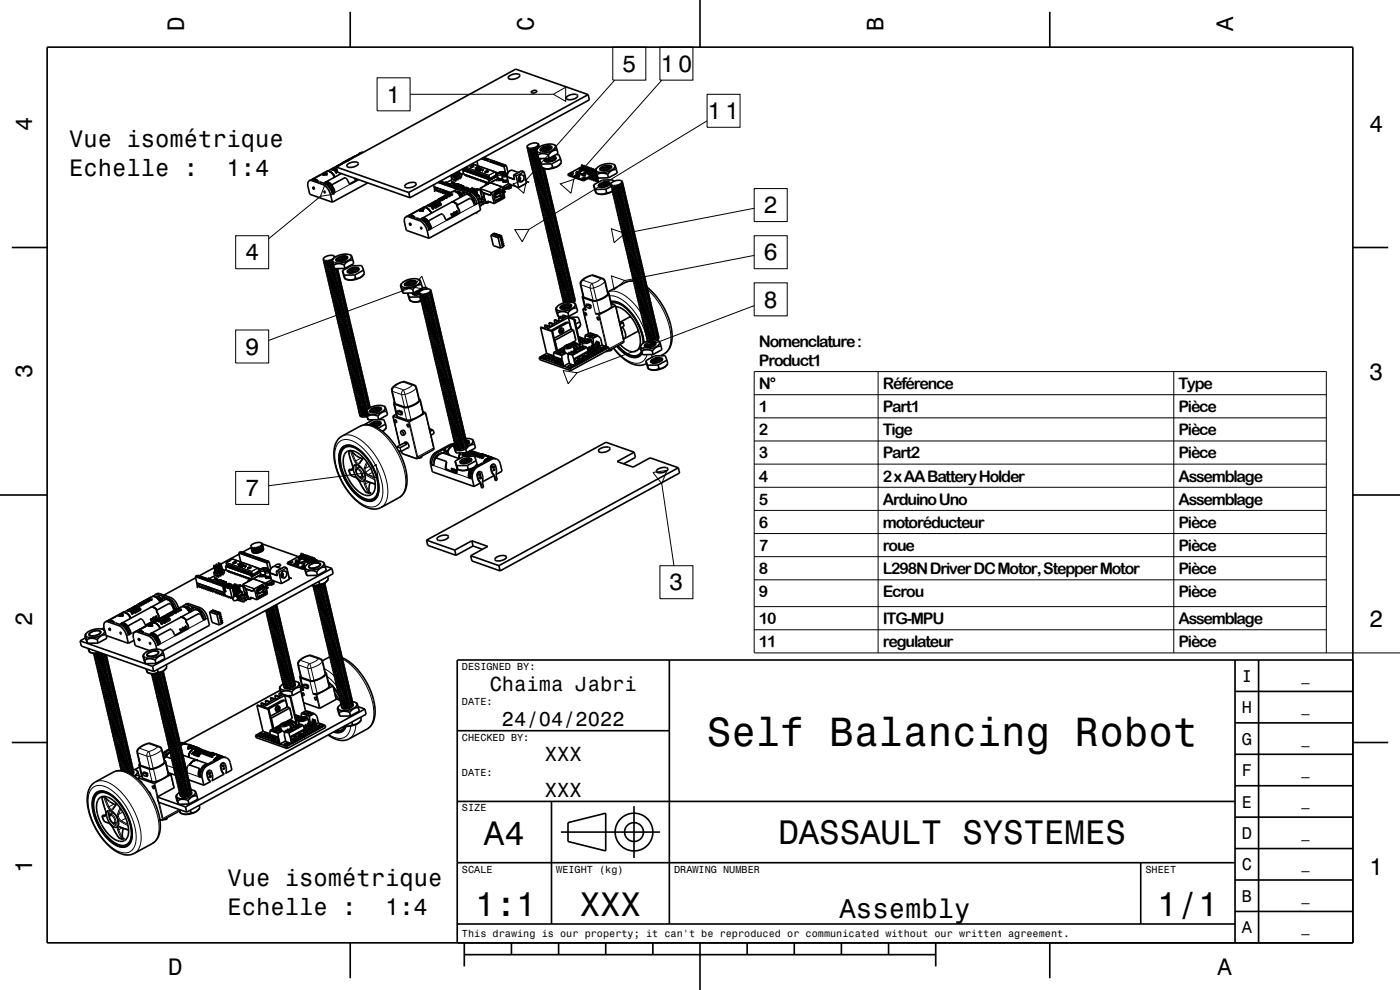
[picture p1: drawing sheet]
<svg xmlns="http://www.w3.org/2000/svg" width="297mm" height="210mm" viewBox="0 0 297 210" stroke-linecap="round" stroke-linejoin="round" font-family="sans-serif">
<defs><g id="words">
<text font-size="8.6" x="150" y="158.1">Self Balancing Robot</text>
<g font-size="7.2">
<text x="102.7" y="179.3">A4</text>
<text x="165.1" y="179.1">DASSAULT SYSTEMES</text>
<text x="100.8" y="194.3">1:1</text>
<text x="123" y="194.3">XXX</text>
<text x="245.5" y="194.3">1/1</text>
</g>
<text font-size="5.8" x="178.1" y="194.6">Assembly</text>
<g font-size="5">
<text x="39" y="6.5" transform="rotate(-90 39 6.5)">D</text>
<text x="113.2" y="6.5" transform="rotate(-90 113.2 6.5)">C</text>
<text x="187.4" y="6.5" transform="rotate(-90 187.4 6.5)">B</text>
<text x="261.6" y="6.5" transform="rotate(-90 261.6 6.5)">A</text>
<text x="132" y="15.3">5</text>
<text x="140.1" y="15.3">10</text>
<text x="82" y="21.8">1</text>
<text x="6.8" y="27.8" transform="rotate(-90 6.8 27.8)">4</text>
<text x="150.1" y="25.3">11</text>
<text x="290.5" y="28.1">4</text>
<text x="14.7" y="31.3">Vue isométrique</text>
<text x="14.7" y="37.3">Echelle :</text>
<text x="48.1" y="37.3">1:4</text>
<text x="162" y="45.3">2</text>
<text x="52" y="55.3">4</text>
<text x="162" y="55.3">6</text>
<text x="162" y="65.3">8</text>
<text x="52" y="75.3">9</text>
<text x="6.8" y="80.3" transform="rotate(-90 6.8 80.3)">3</text>
<text x="290.5" y="80.6">3</text>
<text x="52" y="105.3">7</text>
<text x="142" y="125.3">3</text>
<text x="6.8" y="132.8" transform="rotate(-90 6.8 132.8)">2</text>
<text x="290.5" y="133.1">2</text>
<text x="6.8" y="185.3" transform="rotate(-90 6.8 185.3)">1</text>
<text x="290.5" y="185.6">1</text>
<text x="48.3" y="188">Vue isométrique</text>
<text x="48.3" y="194">Echelle :</text>
<text x="81.7" y="194">1:4</text>
<text x="35.7" y="206.8">D</text>
<text x="258.3" y="206.8">A</text>
</g>
<g font-size="4.3">
<text x="103.9" y="146.5">Chaima Jabri</text>
<text x="106.5" y="154">24/04/2022</text>
<text x="115.6" y="161.5">XXX</text>
<text x="115.6" y="169">XXX</text>
</g>
<g font-size="3.6">
<text x="263.4" y="144.6">I</text>
<text x="263.4" y="151.3">H</text>
<text x="263.4" y="158">G</text>
<text x="263.4" y="164.6">F</text>
<text x="263.4" y="171.3">E</text>
<text x="263.4" y="178">D</text>
<text x="263.4" y="184.6">C</text>
<text x="263.4" y="191.3">B</text>
<text x="263.4" y="198">A</text>
</g>
<g font-size="3.4">
<text x="161" y="73.7">Nomenclature :</text>
<text x="161" y="77.6">Product1</text>
<text x="161" y="82.5">N°</text>
<text x="187.3" y="82.5">Référence</text>
<text x="250" y="82.5">Type</text>
<text x="161" y="87.4">1</text>
<text x="187.3" y="87.4">Part1</text>
<text x="250" y="87.4">Pièce</text>
<text x="161" y="92.3">2</text>
<text x="187.3" y="92.3">Tige</text>
<text x="250" y="92.3">Pièce</text>
<text x="161" y="97.2">3</text>
<text x="187.3" y="97.2">Part2</text>
<text x="250" y="97.2">Pièce</text>
<text x="161" y="102.1">4</text>
<text x="161" y="107.1">5</text>
<text x="187.3" y="102.1">2 x AA Battery Holder</text>
<text x="187.3" y="107.1">Arduino Uno</text>
<text x="250" y="102.1">Assemblage</text>
<text x="250" y="107.1">Assemblage</text>
<text x="161" y="112">6</text>
<text x="187.3" y="112">motoréducteur</text>
<text x="250" y="112">Pièce</text>
<text x="161" y="116.9">7</text>
<text x="187.3" y="116.9">roue</text>
<text x="250" y="116.9">Pièce</text>
<text x="161" y="121.8">8</text>
<text x="187.3" y="121.8">L298N Driver DC Motor, Stepper Motor</text>
<text x="250" y="121.8">Pièce</text>
<text x="161" y="126.7">9</text>
<text x="187.3" y="126.7">Ecrou</text>
<text x="250" y="126.7">Pièce</text>
<text x="161" y="132.4">10</text>
<text x="161" y="137.3">11</text>
<text x="187.3" y="132.4">ITG-MPU</text>
<text x="187.3" y="137.3">regulateur</text>
<text x="250" y="132.4">Assemblage</text>
<text x="250" y="137.3">Pièce</text>
</g>
<g font-size="2.9">
<text x="276.1" y="144.4">_</text>
<text x="276.1" y="151">_</text>
<text x="276.1" y="157.7">_</text>
<text x="276.1" y="164.4">_</text>
<text x="276.1" y="171">_</text>
<text x="276.1" y="177.7">_</text>
<text x="276.1" y="184.4">_</text>
<text x="276.1" y="191.1">_</text>
<text x="276.1" y="197.7">_</text>
</g>
<g font-size="2.2">
<text x="98" y="142.1">DESIGNED BY:</text>
<text x="98" y="149.6">DATE:</text>
<text x="98" y="157.1">CHECKED BY:</text>
<text x="98" y="164.6">DATE:</text>
<text x="98" y="172.1">SIZE</text>
<text x="98" y="185.1">SCALE</text>
<text x="118" y="185.1">WEIGHT (kg)</text>
<text x="143" y="185.1">DRAWING NUMBER</text>
<text x="243" y="185.1">SHEET</text>
<text x="98" y="198.8">This drawing is our property; it can't be reproduced or communicated without our written agreement.</text>
</g>
</g></defs>
<g fill="none" stroke="#000" stroke-width=".35">
<path d="M10 10h277v190h-277zM74.3 2.5v7.5M108 16.2a1.92 1.92 0 0 1 2.3-.2 1.75 1.75 0 0 1-2.5 .5zM112.7 19.4a.66 .66 0 0 1 1.2 0 .8 .8 0 0 1-1.2 .1zM148.5 0v10M222.7 2.5v7.5M65.6 38.3a1.15 1.15 0 0 0-.3 1.4l.4 1.5 4.8 1.7M65.6 38.3h.6l2.4 .9 .5 .3 .8 1.2 .6 2.2M65.6 38.3l.8-.2 2.6 .9 .9 .8 .6 1.3 .4-.2M66.3 38.1a.9 .9 0 0 1 1.1 .3M66.4 39.7l.2 .4M66.4 39.7h.1"/>
<path d="M66.4 39.7l.2 .4-.1-.4M66.5 39.7l.1 .4M66.7 37.8l-.3 .2M66.7 37.8l-.1 .1M68.5 37.1h.1M68.5 36.9h.2M68.5 36.9h.1M68.7 36.8h.2M68.7 36.8l-.2 .1M68.7 36.8h.1M68.7 36.9l-.2 .2M68.7 36.9h.1"/>
<path d="M68.9 37l.2 .1M68.9 37l-.3 .1M68.9 36.8h.1M69.1 38.6a1.23 1.23 0 0 1 1.3 .8 1.19 1.19 0 0 0-1.4-.7M69.1 38.6l-.3 .3a.75 .75 0 0 1 1.3 .2l.3 .4M69.1 39a.88 .88 0 0 1 1.3 .6l.4 .9M69.1 36.9l.2 .1M69.1 36.8l.2 .2M69.1 36.8v.1M69.1 37.1h.1M69.2 36.4l-2.5 1.4M69.2 36.6l.2 .1"/>
<path d="M69.2 36.6h.1M69.2 38.9l-.1 .1M69.2 36.6l-.3 .2M69.3 39.2a1.27 1.27 0 0 1 1.3 1.2 1.31 1.31 0 0 0-1.3-1.2zM69.3 39.2a1.3 1.3 0 0 1 1.3 1.2M69.3 37l-.2 .1M69.3 36.4h-.1M69.4 39.2a1.5 1.5 0 0 1 1.1 1.8l.3-.2M69.4 36.7l-.3 .1M69.4 36.7h.1M69.4 36.4a1.59 1.59 0 0 1 1.6 1.2M70.2 36l.6-.3 .4 .2-.4 .3z"/>
<path d="M70.5 35.9h.5zM70.6 39.1a.62 .62 0 0 0 .1 .9l.2 .5-.1 .3M70.6 39.1l-.1 .2 .1 .4a1.12 1.12 0 0 1 .3 1.2M71 35.7h.1M71.2 36.3h.2l-.1 .1zM71.3 35.4l15.4 5.4M71.3 35.4l.3 1.1 15.4 5.4M71.4 35.3h.1M71.4 35.6h-.5l.5 .2M71.5 36.2l-.4 .1 .2 .4 .3-.4M71.8 35.1l-.3 .1 .2 .1M72 35.1l-.1 .1"/>
<path d="M72.2 35l-.4 .1M72.4 36.8l-3.3 1.8M72.5 34.8h.1M72.7 34.7l-.3 .2M72.8 34.5l-.3 .2M72.8 34.5l-.2 .1M73 37.8h.3M73 37.8l-2.4 1.3M73.3 34.4l-.2 .1M73.3 37.8h.1M73.3 37.8l.3 .2 .6 1.1 1.9-1M73.4 34.2h.2"/>
<path d="M73.4 34.3l-.5 .3M73.7 34.9a1.92 1.92 0 0 1 2.3-.3 1.75 1.75 0 0 1-2.4 .6zM73.9 34h.1l-.2 .1M74.4 33.8l-.4 .1h.2M74.5 33.6h.2M74.7 33.5h.2M75.2 37.8l.2 .3zM75.2 33.1l-2.4 1.4M75.4 33.1h-.2M75.4 33.1h.1M75.4 38.1l.1 .2M75.5 37.9l.1 .2"/>
<path d="M75.5 38l.1 .1M75.6 33l-9.3 5.1a.85 .85 0 0 1 1.2 .3M75.7 38l-.1 .1M75.7 38h.1M75.8 38v.1M75.9 38.1l-1.8 .9M76 32.9l-.4 .1M76.2 32.6l-.3 .3M76.7 32.5l-.5 .1M77.1 32.3l-.9 .3M78 38.8l-7.5 4.1M86 39.2a1.92 1.92 0 0 1 2.3-.2 1.75 1.75 0 0 1-2.4 .5z"/>
<path d="M92 39.2l.2 1 2.8 1M92.2 39.7l3.3 1.2-1.5-.6 1.2 .8M92.2 39.7l.1 .4 2.8 1M92.2 39.7h.1M92.9 38.7l4 1.4M93 38.7l.4-.2 .3 .1-.4 .2zM93.4 38.5v.2M93.4 38.4l6.2 2.2M93.4 38.7h.1M93.4 38.7h-.2M93.4 38.8l.4-.2 .3 .1-.4 .2zM93.8 38.6v.2"/>
<path d="M93.8 38.9l.4-.2 .3 .1-.4 .3zM93.8 38.8h.1M93.8 38.8l-.2 .1M93.8 38.8v.1M94.2 38.7v.2M94.2 38.9l-.2 .1M94.2 38.9l.1 .1M94.2 38.9v.1M94.2 39.1l.4-.2 .3 .1-.4 .2zM94.6 38.4l.1 .4M94.6 38.9v.2M94.6 39.1h.1"/>
<path d="M94.6 39.1l-.2 .1M94.6 39.2l.4-.2 .3 .1-.4 .2zM94.7 38.8h-.1M94.8 38.6l.1 .4M95 39v.2M95 39.2h.1M95 39.2l-.2 .1M95 39.2v.1M95.7 37.4l.1 .5M95.7 37.4l.7 .2M95.7 39.3l.3 .1M95.7 39.3l-.4 .2 .3 .1 .4-.2"/>
<path d="M95.7 39.3v.2M95.7 37.3v.1M95.7 39.6l.4-.2 .3 .1-.4 .2zM95.7 39.5h.1M95.7 39.5h-.2M95.8 37.9h.1M95.8 37.9l.7 .2M95.8 38.3v.6l-.6 .1M95.9 37.1l.1 .2M95.9 37.2l-.2 .1M95.9 38.7h.1M95.9 38.7l.1 .1"/>
<path d="M96 37.3h.1M96 38.7l.2 .1M96 38.7v.1M96 38.8l-.1 .1M96 38.8h.1M96 38.8l.3 .1M96 37l.1 .3M96 39.3h.1M96.1 39.3h.1M96.1 39.4v.2M96.1 38v.2h.3v-.1M96.1 39.6l-.2 .1"/>
<path d="M96.1 39.6h.1M96.1 39.6v.1M96.1 39.3v.1M96.1 39.7l.4-.2 .3 .1-.4 .3zM96.1 38l-1.4 .8M96.1 37l.1 .3M96.1 38.6l-.1 .1M96.1 38.6l.3 .1M96.1 38.6l-.2 .1M96.1 37.1h.1M96.2 37.1h.1h-.1M96.2 37.1h.1"/>
<path d="M96.2 37.3h.1M96.2 37.3h-.1M96.2 38.7h-.2l.2 .1M96.2 38.7l-.1 .1M96.2 38.7h.1M96.2 38.9v.1M96.2 36.9l.2 .5M96.2 38.8l.1 .1M96.2 38.8h.1M96.2 39.2l-.1 .1M96.2 39.2v.1M96.2 39.2h.1"/>
<path d="M96.3 37l-.1 .1M96.3 38.9h.1M96.3 39.2h.1M96.3 36.8l.2 .7M96.3 39.4h.1M96.4 39.1h.1M96.3 37.4l.2 .1M96.4 37.4h-.1M96.4 37.6l.1 .5M96.4 37.6h.1M96.4 38.7l-.2 .1M96.4 38.7h.1"/>
<path d="M96.4 39.3l-.1 .1M96.4 36.8l.2 .6M96.4 38.7l.1 .1M96.4 38.8h.1M96.5 38.8h.1M96.5 39.1h.1M96.5 38.8l-.2 .1M96.5 37.6h-.1M96.5 37.6h.1M96.5 39.5v.2M96.5 37.6l.1 .6M96.5 36.8v.3"/>
<path d="M96.5 39.9l.4-.2 .3 .1-.4 .2zM96.5 39.7l.1 .1M96.5 39.7l-.2 .1M96.5 39.7v.1M96.5 37.1h.1M96.5 38.1v.1M96.5 38.2h.1M96.5 39.2h.5M96.5 39.2l-.3 .2M96.5 37.2l.4 .1M96.5 39.3h-.1M96.6 39.1h-.1"/>
<path d="M96.6 39.1h.1M96.6 37.4h.1M96.6 37.4l-.1 .1M96.6 36.7l.1 .3M96.6 38.2h-.1M96.6 39.5h-.1M96.6 36.8h.1M96.6 36.8l.2 .1M96.6 39.5h.1M96.7 39.2l.2 .1M96.7 36.8h-.1M96.7 39.2l-.2 .1"/>
<path d="M96.7 39.2l-.3 .1M96.7 36.8h.1M96.7 37h.1M96.7 39.1h-.1M96.7 39.1h.1M96.7 37l-.2 .1M96.7 36.6l.1 .6M96.8 39.6l.3-.2-.1 .3M96.8 38.1v.2l-.1 .1-.2-.3M96.8 36.6l.1 .6M96.8 39.1h-.1M96.8 39.1h.1"/>
<path d="M96.8 37.2h.1M96.8 37.4h.1M96.9 39.7v.2M96.9 37.4l-.4 .2M96.9 37.4l.1 .5M96.9 37.3l-.1 .1M96.9 37.3v.1M96.9 39.9h.1M96.9 39.9l-.2 .1M96.9 39.3l-.3 .2M96.9 39.3h.1M96.9 39.1h-.1"/>
<path d="M96.9 36.5l.2 .6M96.9 39.1h.1M96.9 37.3h.1M97 37.3l.1 .6M97 36.5v.3M97 39.2v.1M97 39.3l-.4 .2M97 39.3l-.1 .1M97 39.3h.1M97 36.8h.1M97 37.9l-.4 .3M97 37.9h.1"/>
<path d="M97 39.1h-.1M97 39.1h.1M97.1 37.1h.1M97.1 37.1l-.2 .1M97.1 36.4l.1 .3M97.1 37.9h-.1M97.1 37.9h.1M97.1 39.1l.2 .1M97.1 39.1h-.1M97.1 39.1h.1M97.1 36.6h.1M97.1 36.6h.2"/>
<path d="M97.2 36.7h.1M97.2 36.7l-.2 .1M97.2 39.1h-.1M97.2 39.1h.1M97.2 36.4l.1 .5M97.2 39.3l-.5 .3M97.2 39.3h.1M97.2 39.3l-.2 .4 .5-.3M97.2 39.2h.1M97.2 39.8l-.3 .2 .1 .1M97.2 39.8l.3 .2M97.2 39.8v.2"/>
<path d="M97.3 37.8v.3h-.3v-.2M97.3 39.1v.1M97.3 39.1l-.1 .1M97.3 39.1h.1M97.3 36.3l.1 .6M97.3 36.9l.1 .1M97.4 39.2h.1M97.3 36.9h.1M97.3 37.1h.1M97.3 37.1l-.3 .2M97.3 37.1l.2 .6M97.3 37.1l.2 .5"/>
<path d="M97.3 37.1l-.3-.1 .3 .1M97.4 39.2l.1 .1M97.4 39.2l.2 .1M97.4 36.3l.1 .6M97.4 37.1h-.1M97.4 37.1h.1M97.4 37.1l.2 .5M97.5 37.7l-.4 .2M97.5 37.7h.1M97.5 37.6v.1M97.5 39.2h-.1M97.5 39.2h.1"/>
<path d="M97.5 39.2v.1M97.5 39.4h.1M97.5 36.7l.3 .1M97.5 39.5l-.4 .2M97.5 39.4v.1M97.5 36.9h.1M97.6 36.9l-.2 .1M97.6 37.6h-.1M97.6 40h.1M97.6 40l.3 .1M97.6 39.3h-.1M97.6 39.3h.1"/>
<path d="M97.7 39.3l.3 .1M97.7 39.3v.1M97.7 39.3h-.1M97.7 39.3h.1M97.7 37.5v.3h-.2v-.1M97.8 39.9v.1M97.8 39.3h-.1M97.8 39.3l-.1 .1M97.8 39.6h.1M97.8 39.6l-.6 .2M97.8 36.9l-.4 .2M97.8 36.9h.1"/>
<path d="M97.8 36.9l.2 .5M97.8 36.8v.1M97.8 36.8h.1M97.8 40h.1M97.8 36.8l.2 .6M97.8 39.7l-.2 .2M97.8 39.7h.1M97.8 39.9h.1M97.8 39.6l-.3 .3M97.9 39.4h-.1M97.9 39.4h.1M97.9 39.7h-.1"/>
<path d="M97.9 39.9h-.1M97.9 39.9h.1M97.9 39.6h-.3l-.4 .2M97.9 39.6v.1M97.9 39.6h.1M97.9 37.4h.1M98 37.4l-.4 .2M98.1 39.4h.1M98.1 39.8h.1M98 39.9h-.1M98 39.9h.1M98.1 39.5h.1"/>
<path d="M98.2 39.7h.1M98.2 36.1l.2 .9M98.2 36.1l5.4 1.9M98.2 39.6h.1M98.2 39.6v.1M98.2 36.1h.1M98.2 39.5h-.1M98.2 39.5h.1M98.2 39.8h-.1M98.2 39.8h.1M98.3 39.6l-.1 .1M98.3 39.7h-.1"/>
<path d="M98.3 39.6h-.1M98.3 39.6v.1M98.3 36.8l-.4 .2M98.4 35.7l.1 .3M98.4 37l5.4 1.9M98.4 37h.1M98.4 36l-.2 .1M98.4 36l.4 .1M98.4 36v.1M98.4 35.7h.1M98.4 35.7h.2M98.4 35.7l.1 .4"/>
<path d="M98.5 35.7h.1M98.5 36h.1M98.6 39.9h.4M98.6 39.9l-.4 .2M98.6 35.7l.1 .4M98.6 35.7l.2 .1M98.6 35.7h.1M98.6 35.7v.1M98.7 36l.1 .1M98.7 37.1v.2l.3-.1M98.8 35.8v.4M98.8 35.8l.2 .1"/>
<path d="M98.8 35.8h.1M98.8 36.1l.4 .2M98.8 36.1h.1M98.8 36.2h.1M99 35.9l.1 .3M99 35.9h.1M99 35.9h.2M99 39.9v.3l-.3 .1M99 36.2h.2M99.1 37.2v.2l.3-.1M99.2 35.9v.4M99.2 35.9l.2 .1"/>
<path d="M99.2 35.9h.1M99.2 36.3l.2 .1M99.2 36.3h.1M99.4 36l.1 .4M99.4 36h.1M99.4 36l.2 .1M99.4 36.4h.2M99.4 36.3l.2 .1M99.5 37.3v.3l.2-.2M99.5 36.4l.5 .2M99.5 36.3v.1M99.5 36.1l.3 .1"/>
<path d="M99.5 36.1l.1 .4M99.5 36.1h.1M99.6 36.1h.2M99.6 36.4h-.1M99.6 36.4v.1M99.6 36.4h.1M99.6 36.5h.1M99.8 35.4l.4-.2 .3 .1-.5 .2zM99.8 36.2v.3M99.8 36.2h.1M99.8 36.1v.1M99.8 36.4l.2 .1"/>
<path d="M99.9 37.5v.2l.2-.1M99.9 36.5h-.1M99.9 36.2l.1 .4M99.9 36.2l.3 .1M99.9 36.2h.1M100 36.6l.4 .1M100 36.6h.1M100 39.9l.1 .1M100 39.9l.1 .3M100.1 39.8h.1M100.1 39.8l-.1 .1M100.1 39.8v.2"/>
<path d="M100.1 40l.3 1.1M100.2 34.7l5.5 2M100.2 36.3l.1 .3M100.2 39.8h-.1M100.2 39.8l.1 .1M100.2 36.3h.1M100.2 36.6h.2M100.2 37.6l.1 .2 .2-.1M100.3 39.9l-.2 .1M100.3 39.9l.1 .5M100.3 36.4l.4 .1M100.3 36.4l.1 .4"/>
<path d="M100.3 36.3h.1M100.3 36.3l.3 .1M100.4 36.7l.2 .1M100.4 36.7h.1M100.4 36.7h-.1M100.4 36.7v.1M100.4 36.8h.1M100.5 40h.1M100.5 40l-.1 .1M100.5 40v.1M100.5 39.9h.1M100.5 39.9v.1"/>
<path d="M100.6 36.4v.4M100.6 39.9l-.1 .1M100.6 39.9l.1 .1M100.6 36.4h.1M100.6 36.4l.1 .1M100.6 36.8h.1M100.6 36.7l.2 .1M100.6 37.8l.1 .2 .2-.1M100.7 36.7l-.1 .1M100.7 36.5l.1 .4M100.7 36.5l.2 .1M100.7 36.5h.1"/>
<path d="M100.7 36.5l.3 .1M100.7 36.8l.4 .2M100.7 35.7h.1M100.8 36.8v.1M100.8 35.7h-.1M100.8 36.9h.1M100.8 35.7h.1M100.9 36h.1M100.9 35.7h-.1M100.9 35.6v.1M100.9 35.6l-.1 .1M100.9 35.8h.1"/>
<path d="M100.9 35.9h.1M100.9 36.6l.2 .3M100.9 35.9v.1M101 36.6h.1M101 36.6h-.1M101 35.9l-.1 .1M101 35.9h.1M101 35.7h.1M101 36h.1M101 36.9h.2M101 35.7l-.1 .1M101 37.9l.1 .2 .2-.1"/>
<path d="M101 35.5h.1M101 35.5l.5 .2M101.1 35.5h.1M101.1 35.8h-.1M101.1 36h.1M101.1 36h-.1M101.1 35.8h.1M101.1 36.6l.4 .1M101.1 36.6l.1 .4M101.1 36.6h.1M101.1 36.6l.3 .1M101.1 35.5l.2 .1"/>
<path d="M101.1 37l.2 .1M101.1 37h.1M101.1 36.1h.1M101.1 35.7h.1M101.1 35.7l.1 .1M101.2 37h.1M101.2 35.7l-.1 .1M101.2 34.2l.2 1M101.2 35.8v.1M101.2 35.8h.1M101.2 35.8h-.1M101.2 35.5h-.1"/>
<path d="M101.2 35.5h.1M101.2 36.1h.1M101.2 35.5v.1M101.2 35.9h.1M101.2 36v.1M101.3 36h.1M101.3 35.8h.1M101.3 35.5l-.1 .1M101.3 36l-.2 .1M101.3 35.6h.1M101.3 35.5h-.2M101.3 35.8h-.1"/>
<path d="M101.3 35.5h.2M101.3 36.1h.1M101.3 35.5h.1M101.3 35.5h-.1M101.3 36.7l.2 .3M101.3 35.9h.1M101.4 36.7h-.1M101.4 36.1h-.1M101.4 36.7l.1 .1M101.4 35.6v.1M101.4 36.1h.1M101.4 35.9h.1"/>
<path d="M101.4 35.6h-.1M101.4 35.4h-.1M101.4 35.4l.3 .2M101.4 37.1h.1M101.4 37.1h-.1M101.4 35.5h.1M101.4 35.5h-.1M101.4 35.4l-.1 .1M101.4 35.4l.2 .1M101.4 37h.1M101.4 35.9h-.1M101.4 35.5l-.2 .1"/>
<path d="M101.4 38l.1 .3 .2-.2M101.4 35.8v.1M101.4 35.6h.1M101.4 35.5l-.1 .1M101.4 36.2h.1M101.4 35.5v.1M101.4 35.7h.1M101.5 35.6h.1M101.5 35.7h.1M101.5 35.9h.1M101.5 35.5l-.2 .1M101.5 36.8l.1 .4"/>
<path d="M101.5 36.8h.2M101.5 36.2h.1M101.5 36.1v.1M101.5 36.7v.1M101.5 36h.1M101.5 35.5v.1M101.5 35.5l-.1 .1M101.5 35.5l.1 .1M101.5 37.1l.3 .1M101.5 37.1h.1M101.5 36.1h.1M101.5 35.6v.1"/>
<path d="M101.5 35.5l.2 .1M101.5 35.9v.1M101.5 37.1l.1 .1M101.6 35.9h-.1M101.6 37.2h.1M101.6 37.1h-.1M101.6 35.6h.1M101.6 36.2h.1M101.6 36.1h.1M101.6 35.9l-.1 .1M101.6 36.1l-.1 .1M101.6 35.6h-.1"/>
<path d="M101.6 35.9h.1M101.6 36h.1M101.6 35.6l-.2 .1M101.6 35.6l-.1 .1M101.7 36.2h-.1M101.7 36h-.1M101.7 36.2h.1M101.7 36h.1M101.7 35.9v.1M101.7 36.8l.1 .4M101.7 36.3h.1M101.7 36.8h.1"/>
<path d="M101.7 35.8h.1M101.7 36.8l.2 .1M101.7 35.6h.1M101.8 36.2l-.1 .1M101.8 37.2h.1M101.8 36.3h.1M101.8 36h.1M101.8 36.2h.1M101.8 37.1l.1 .1M101.8 35.8h.1M101.8 36h-.1M101.8 38.2l.1 .2 .2-.1"/>
<path d="M101.8 36.1h.1M101.8 35.7v.1M101.8 40h.1M101.8 35.8h-.1M101.9 35.8h.1M101.9 40l-.1 .1M101.9 36h-.1M101.9 37.2h-.1M101.9 36h.1M101.9 35.9h.1M101.9 36.9l.4 .1M101.9 36.9l.1 .4"/>
<path d="M101.9 35.8v.1M101.9 36.9h.1M101.9 36.1h.1M101.9 36.9l.2 .1M101.9 37.2l.4 .2M101.9 37.2v.1M101.9 37.3h.1M102 36.1h-.1M102 35.8h.1M102 36.1h.1M102 35.8l-.1 .1M102 36h.1"/>
<path d="M102 36.1v.1M102.1 35.9h-.1M102.1 35.9h.1M102.1 36.1l-.1 .1M102.1 36.1h.1M102.1 37l.2 .3M102.1 37h.1M102.1 33.7l4.8 1.7M102.1 37h.2M102.2 36.1h.1M102.2 36.1h-.1M102.2 35.9h-.1"/>
<path d="M102.2 37.3h.1M102.2 36.1h-.2M102.2 38.3v.2l.3-.1M102.2 35.9v.1M102.2 33.7l.4-.2 .3 .1-.4 .2zM102.2 35.9h.1M102.3 36.2h.1M102.3 35.9h-.1M102.3 37v.4M102.3 37l.2 .1M102.3 37h.1M102.3 35.9h.1"/>
<path d="M102.3 37.4l.4 .1M102.3 37.4h.1M102.3 35.9l-.1 .1M102.3 36h.1M102.4 36.2h-.1M102.4 36h.1M102.4 36.2h.1M102.4 35.9l-.1 .1M102.4 36h-.1M102.5 36.1h.1M102.5 37.1l.1 .3M102.5 37.1h.1"/>
<path d="M102.5 37.1l.2 .1M102.5 36h.1M102.5 36l-.1 .1M102.5 36v.1M102.6 36h-.1M102.6 37.4l.1 .1M102.6 36h.1M102.6 38.4v.3l.3-.2M102.6 33.5v.1M102.6 33.8l.4-.2 .3 .1-.4 .2zM102.6 33.4l2.4 .9M102.6 33.6v.1"/>
<path d="M102.6 33.6l.1 .1M102.6 33.6l-.2 .1M102.7 37.2l.4 .1M102.7 37.2v.4M102.7 37.2h.1M102.7 37.2h.2M102.7 37.5l.2 .1M102.7 37.5h.1M102.7 37.5v.1M102.7 37.6h.1M102.9 36.5l.4-.2 .3 .1-.4 .2zM102.9 37.3l.1 .3"/>
<path d="M102.9 37.2v.1M102.9 37.3h.2M102.9 37.6l.2 .1M102.9 37.5l.2 .1M103 38.6v.2l.3-.1M103 33.6v.2M103 33.8h.1M103 33.8l-.2 .1M103 33.9l.4-.2 .3 .1-.4 .2zM103 37.6h.1M103 37.3l.1 .4M103 37.3l.3 .1"/>
<path d="M103.1 37.3h.1M103.1 37.3l.2 .1M103.1 37.7l.4 .1M103.1 37.7h.1M103.2 39.2h.1M103.2 39.1v.1M103.3 39.2h.1M103.3 39.1v.1M103.3 37.4l.1 .3M103.3 37.4h.1M103.3 39.1h.1M103.3 39.1l-.1 .1"/>
<path d="M103.3 37.7h.2M103.4 38.7v.2M103.4 33.7v.2M103.4 33.9h.1M103.4 33.9v.1M103.4 33.9l-.2 .1M103.4 37.4l.3 .1M103.4 37.4l.1 .5M103.5 37.4h-.1M103.5 37.4l.2 .1M103.5 37.8l.2 .1M103.5 37.8h.1"/>
<path d="M103.5 37.8v.1M103.5 39l-.3 .1M103.5 39l-.2 .1M103.5 37.9h.1M103.6 38l.2 .9M103.6 38h.1M103.6 37.5h.1M103.6 37.5l.1 .4M103.6 38.8l.1 .1M103.7 37.8l.2 .1M103.7 37.5h.1M103.7 37.9h.1"/>
<path d="M103.7 37.2h.1M103.7 37.2v.3M103.7 37.5l.2 .4M103.8 38.9h.1M103.8 37.9l-.2 .1M103.8 38.9a.58 .58 0 0 0-.8 .4M103.8 37.9l.1 .3M103.8 37.9h.1M103.8 37.8l-.1 .1M103.8 38l.3 .1M103.9 38.2h.1M104 37.9l-.2 .1"/>
<path d="M104 37.9l.2 .1-.3 .2M104 37.9v.1M104 38.8l2.5 .8M104 38.8h.1M104.1 38.1h-.2M104.3 34.2l.1 .1M104.3 34.2v.1M104.3 34.2l-.2 .1M104.3 34.4l.4-.2 .3 .1-.4 .2zM104.5 37.6l-.4 .2M104.6 34.1l-.4 .3-.3-.2 .4-.2v.2M104.7 34.2v.2"/>
<path d="M104.7 34.4h.1M104.7 34.4l-.2 .1M104.7 34.5l.4-.2 .3 .1-.4 .2zM105 37.3h.1M105 36.5l.2 .3M105 34.3h.1M105.1 37.3h.1M105.1 34.3v.2M105.1 37.3l-.4 .2 .2 .1 .4-.2M105.1 34.7l.4-.2 .3 .1-.4 .2zM105.1 34.5h.1M105.1 34.5v.1"/>
<path d="M105.1 34.5l-.2 .1M105.1 34.3h.1M105.1 34.3l2.3 .8M105.1 37.2l.1 .2-.4 .2M105.2 36.8v.4l-1.3 .7M105.2 36.8h.1M105.2 37h.1zM105.2 36.9l.3 .1M105.2 37.1l.1 .3M105.2 37.1h.1M105.3 37l-.1 .1M105.3 37v.1"/>
<path d="M105.3 37.4h.1M105.3 36.6l-.2 .1M105.3 37.1h.1M105.3 37.1l.1 .3M105.4 37.4l-1.5 .8M105.4 37.4h.1M105.4 36.6l.1 .2M105.4 38v.3l-.2-.2M105.5 34.5v.1M105.5 34.6v.1M105.5 34.6l-.2 .1M105.5 34.6l.1 .1"/>
<path d="M105.5 34.8l.3-.2 .4 .1-.4 .2zM105.5 37l-.2 .1M105.5 37l.1 .7M105.6 37.9l.1 .3M105.6 37.9l.4 .2M105.6 37.9l-3.8 2.1M105.6 37.9l-1.6 .9M105.6 37.7l.4 .2 .6-.1M105.6 37.7l.1 .2M105.6 37.8v.1M105.7 36.8h.1M105.7 37.9l.3 .1h.6l-.6 .1"/>
<path d="M105.7 37.8h.1M105.7 36.7l.2 .1M105.7 36.7v.1M105.7 38.2v.1M105.7 38.2l.1 .1M105.7 38.3h.1M105.7 36.8h.2M105.7 38.2l-.2 .1M105.8 36.8l-.1 .1M105.8 38.2h.1M105.8 38.2h-.1M105.8 36.7h.1"/>
<path d="M105.8 38.3h.1M105.8 34.6l.1 .2M105.9 34.9l.3-.2 .3 .1-.3 .2zM105.9 34.8h.1M105.9 34.8v.1M105.9 34.8l-.2 .1M105.9 36.6l-.1 .1M105.9 36.6h.1M105.9 36.7h.1M105.9 36.8h.1M105.9 38.2v.1M105.9 38.2l-.1 .1"/>
<path d="M105.9 38.3h.1M105.9 38.3h-.1M106 36.6h.1M106 36.7h-.1M106 36.7h.1M106 38.1v.2M106.1 36.7v.1M106.1 36.7h-.1M106.1 36.6h.1M106.1 36.5l-.1 .1M106.1 36.5v.1M106.1 36.5h.1"/>
<path d="M106.1 36.8h.1M106.1 36.9h.1M106.2 36.8v.1M106.2 36.9h.1M106.2 36.9l.1-.1-.1 .1M106.2 36.7h.1M106.2 36.6h-.1M106.2 36.5h.1M106.2 36.5l-.5 .2-.2 .3M106.2 36.5h.7M106.2 36.5l.8 .2v-.1M106.2 36.6h.1"/>
<path d="M106.2 36.9l.1 .1M106.2 34.7v.2M106.2 35.1l.4-.2 .3 .1-.4 .2zM106.2 34.9l.1 .1M106.2 34.9l-.1 .1M106.2 34.9h.1M106.3 36.7l.1 .1M106.3 36.9h-.1M106.3 36.7h.1M106.3 36.9h.1M106.3 36.9v.1M106.3 37h.1"/>
<path d="M106.4 37h.1M106.4 36.9l-.1 .1M106.4 36.8v.1M106.4 36.9h.1M106.4 36.9h-.1M106.4 36.6h.1M106.4 36.6l-.1 .1M106.4 36.8h.1M106.4 36.7h.1M106.4 36.6l-.2 .1M106.4 36.6v.1M106.4 36.7v.1"/>
<path d="M106.5 36.9h.1M106.5 36.9h-.1M106.5 37h-.1M106.5 36.8h.1M106.5 39.6l.1 .1M106.5 39.6v.1M106.5 36.9v.1M106.5 39.7h.1M106.6 39.7l.5 2.2M106.6 36.7h.1M106.6 39.9h.1M106.6 36.7l.1 .1"/>
<path d="M106.6 34.9v.2M106.6 36.7l-.1 .1M106.6 35.1h.1M106.6 35.1h-.1M106.6 35.2l.4-.2 .3 .1-.4 .2zM106.6 38.3l.2 .3h-.2M106.6 38.3l.4 .1M106.7 36.8h-.2M106.7 38.2l-.7 .1M106.7 39.7l.5 .1M106.7 39.7v.3M106.7 39.7h.1"/>
<path d="M106.7 38.1l.4 .2 .6-.1M106.7 38.1l-.1 .2M106.7 36.8h.1M106.7 39.9h.1M106.7 39.9h-.1M106.7 39.8l-.1 .1M106.7 38.2h.1M106.7 37.1l.1 .1M106.7 37.1h.1M106.7 38.6h.3M106.7 38.6h.1M106.7 38.6l.2 .1"/>
<path d="M106.7 40l.6 .2M106.7 40h.1M106.8 37.2h.1M106.8 36.5h-.6M106.8 36.5l.2 .1M106.8 36.5h.1M106.8 37.1h-.1M106.8 37.1h.1M106.8 37h.1M106.9 38.7h.1M106.9 36.5l.1 .1M106.9 37l-.1 .1"/>
<path d="M106.9 36.5l.1 .4M106.9 37.1h.1M106.9 37h.1M106.9 35.4l.4 1.4M107 37h.1M107 37.1h-.1M107 38.6h.1M107 38.6l-.1 .1M107 38.6l.1 .1M107 37l-.1 .1M107 37.1h.1M107 35v.2"/>
<path d="M107 37v.1M107 35.2h.1M107 35.2v.1M107 35.2l-.2 .1M107 38.4l.1 .3M107 37l.1 .1M107.1 37.1h.1M107.1 37.1v.1M107.1 37.1h-.1M107.1 37.1l.1 .1M107.1 37.2h.1M107.1 37h.1"/>
<path d="M107.1 36.9l-.1 .1M107.1 36.9h.1M107.1 36.9v.1M107.2 37h.1M107.2 37.2h.1M107.2 39.8h.1M107.2 39.8l.1 .4M107.2 36.8h.1M107.2 36.8l-.7 .5 .2 .9 .4 .2 .6-.1M107.2 37.3h.1M107.2 37.1h.1M107.2 36.8l.5 .2"/>
<path d="M107.2 37h-.1M107.3 36.9h.1M107.3 36.9l-.1 .1M107.3 37.3h-.1M107.3 37.1h.1M107.3 37.2l-.1 .1M107.3 37.3h.1M107.3 37.2v.1M107.3 37.2h.1M107.3 37.2h-.1M107.4 37.3h.1M107.4 37.2h.1"/>
<path d="M107.4 37.2l-.2 .1M107.4 37.2h-.1M107.4 37.3v.1M107.4 37.3h-.1M107.4 37.2h.1zM107.4 35.1l.4 1.6M107.4 35.1l-.5 .3M107.4 37.2v.1M107.4 37h.1M107.4 37l.1 .1M107.4 37l-.2 .1M107.4 37h-.1"/>
<path d="M107.4 37l-.1 .1M107.5 37h.1M107.5 37.3h.1M107.5 37.3h-.1M107.5 37l-.2 .1M107.5 37.3l-.1 .1M107.5 37.1h-.1M107.5 37.2h.1M107.6 37.2h.1M107.6 39.9v.1M107.6 39.9l.2 .1M107.6 40l.3 .1"/>
<path d="M107.6 37.1h.1M107.6 40l-.3 .2M107.7 37.5h.1M107.7 37.5l.2 1.5M107.7 37.5l1.4 .5M107.7 40h-.1M107.7 36.8h-.5M107.7 38.4h-.7M107.7 38.4l.1 .2M107.7 38.3v.1M107.8 40h.1M107.8 40v.1"/>
<path d="M107.8 38.6l-.7 .1M107.8 38.6h.1M107.9 39l.5 .2M107.9 39l-1.2 .6M108.4 39.7l.2 .1M108.4 39.2h.1M108.4 39.2l-1.2 .6M108.4 39.2l.1 .3M108.4 39.2l1.6 .6M108.5 39.8l-.3-.2-.6 .3M108.5 39.8h.1M108.5 39.8l-.6 .3"/>
<path d="M108.5 39.5l-.3 .2M108.5 39.5h.1M108.9 37.2l.3 .9M109 37.2h-.1M109.9 38l.6 .2M110 36.6l-1.3-.5a1.03 1.03 0 0 0-1 1.4M110 39.8h.1M110.1 39.7l-.1 .1M110.1 37.5l.2 .1 .1 .3-.5-.1M110.2 37.2a.63 .63 0 0 1 .9 .2 .63 .63 0 0 1-.1 .9 .6 .6 0 0 1-.8 .2 .6 .6 0 0 1-.2-.9zM110.5 38.2h.1M110.5 38.2l-.4 .2"/>
<path d="M110.6 36.2l-1.6 1M110.6 36.2h.1M110.7 36.2l.5 .2M111.2 36.4h.1M111.2 36.4l.5 2.4M111.7 38.5l.6 .2M111.7 38.8h.1M111.7 38.8l-1.7 1M111.8 31.2l.4 .3M111.9 31.3v.1M112 31.9a.65 .65 0 0 0 1 .4l.8-.2M112 31.8v.1"/>
<path d="M112.1 32.3a.73 .73 0 0 0 1.1 .4l.7-.2M112.1 32.2v.1M112.2 32.8a.71 .71 0 0 0 1.1 .4l.7-.3M112.2 32.7v.1M112.3 33.2a.73 .73 0 0 0 1.1 .4l.8-.2M112.3 33.1v.1M112.4 33.5v.2M112.5 34.1a.58 .58 0 0 0 .9 .5l1.1-.4M112.5 34v.1M112.6 34.5a.72 .72 0 0 0 1.1 .5l.9-.4M112.6 34.4v.1M112.7 35a.72 .72 0 0 0 1.1 .4l1-.4"/>
<path d="M112.7 34.9v.1M112.8 35.4a.73 .73 0 0 0 1.1 .4l1-.4M112.8 35.3v.1M112.9 35.8v.1M113 36.2v.1M113.1 36.6v.1M113.2 37.1v.1M113.3 37.5v.1M113.4 38v.1M113.5 38.4v.1M113.6 38.8v.2M113.7 31.9l.4 1"/>
<path d="M113.7 31.9l.6 1.7M113.7 39.3v.1M113.8 32.3l-1.1 .3-.6-.3M113.8 31.8l-.6 .2a1.06 1.06 0 0 1-1.2-.1M113.9 39.7l-.1 .1M113.9 32.7l-.7 .3a.83 .83 0 0 1-1-.2M114 31.5l-.3 .4M114.1 33.1l-.9 .3a.83 .83 0 0 1-.9-.2M114.1 30.4a1.9 1.9 0 0 0-2.3 .8M114.1 30.4v.1a.52 .52 0 0 1-.4 .7l-1.5 .3M114.1 30.4l.2 .2M114.1 32.9l.2 .7"/>
<path d="M114.2 33.5l-.6 .3a1.04 1.04 0 0 1-1.2-.1M114.3 30.6a1.76 1.76 0 0 1-2.4 .8M114.3 30.6v.3a1.72 1.72 0 0 1-2.4 .8v-.3M114.3 31l.1 .1M114.4 31.1v.1M114.4 33.8l.4 1M114.4 33.8l.2 .8M114.5 33.9l-.3 .1a1.47 1.47 0 0 1-1.7 .1M114.5 34.2h.1M114.5 33.6l-.4 .3a1.39 1.39 0 0 1-1.6 0l-.1-.2M114.6 34.4a1.66 1.66 0 0 1-2 .1M114.6 34.4h.1"/>
<path d="M114.6 34.6l.4 1M114.7 34.8l-1.3 .4h-.5l-.2-.2M114.7 34.8h.1M114.7 31.5l.2-.1a1.83 1.83 0 0 1 2.2-.2 1.88 1.88 0 0 1-2.5 .6zM114.8 33.6v.1M114.8 34.8l.2 .8M114.8 35.2l-1.1 .4h-.6l-.3-.2M114.8 33.6l-.4 .2M115 35.6l.3 .1M115 35.6h.1M115 35.6l-1.2 .5h-.6l-.3-.2M115.2 35.7a1.87 1.87 0 0 1-2.2 .4l-.1-.2"/>
<path d="M115.4 35.7a1.9 1.9 0 0 1-2.4 .6M115.5 35.8a1.79 1.79 0 0 1-2.4 .7l-.1-.2M115.5 35.9v.1M115.5 36a1.75 1.75 0 0 1-2.4 .7M115.5 36a.85 .85 0 0 1-.8 1l-.5 .2a.72 .72 0 0 1-1.1-.5M115.6 36.3v.1M115.6 36.4a1.73 1.73 0 0 1-2.4 .8M115.6 36.4a.86 .86 0 0 1-.8 1.1l-.8 .2a.56 .56 0 0 1-.8-.5M115.7 36.7v.1M115.7 36.8a1.76 1.76 0 0 1-2.4 .8M115.7 36.8a.75 .75 0 0 1-.6 1l-1 .3a.54 .54 0 0 1-.8-.5M115.8 33.6a.43 .43 0 0 0-.3 .6 .43 .43 0 0 0 .6 .2l1-.2 .8-.5"/>
<path d="M115.8 37.2v.1M115.8 37.3a.82 .82 0 0 1-.8 1.1l-.8 .1a.54 .54 0 0 1-.8-.4M115.8 37.3a1.81 1.81 0 0 1-2.3 .9l-.1-.1M115.9 37.6v.1M115.9 37.7a1.74 1.74 0 0 1-2.4 .8M115.9 37.7l.1 .3a1.76 1.76 0 0 1-2.4 .8l-.1-.3M116 38.1v.1M116 38.2a1.74 1.74 0 0 1-2.4 .8M116 38.2a.84 .84 0 0 1-.8 1l-.8 .2a.54 .54 0 0 1-.8-.4M116.1 38.5v.1M116.1 38.6a1.76 1.76 0 0 1-2.4 .8M116.1 38.6l.1 .2a1.76 1.76 0 0 1-2.4 .8l-.1-.2"/>
<path d="M116.2 39h.1M116.2 39l.1 .3a1.72 1.72 0 0 1-2.4 .8l-.1-.3M116.2 39a1.75 1.75 0 0 1-2.4 .8M116.3 39.4v.1M116.3 39.5a1.76 1.76 0 0 1-2.4 .8M116.3 39.5l.1 .2a1.76 1.76 0 0 1-2.4 .8l-.1-.2M116.3 32.8a2.32 2.32 0 0 0-2.2 .1M116.3 32.8l.2 .8M116.4 31.9l-1 .2M116.4 39.8v.1M116.4 39.9a1.75 1.75 0 0 1-2.3 .8M116.4 39.9a.74 .74 0 0 1-.6 1l-1.1 .3a.51 .51 0 0 1-.6-.5"/>
<path d="M116.5 33.6l-.7 .2-.3 .4M116.5 33.6h-2.2M116.5 33.6l.8-.1 .6 .2M116.8 31.7a2.6 2.6 0 0 0-1.8 .4M117.1 34.8h-2.3M117.1 34.8l.1 .7M117.1 31.4a1.82 1.82 0 0 0-2.4 .5l.1 .1 .1-.1a2.42 2.42 0 0 1 2-.3M117.1 31.3a1.95 1.95 0 0 0-2.2 .1M117.1 33.3l.6 .1M117.2 35.5a2.26 2.26 0 0 1-2.2 .1M117.3 33.2a.5 .5 0 0 1 .6 .5M117.3 34.1l-1.2 .3"/>
<path d="M117.6 30.7a3.8 3.8 0 0 0-3.6 .8M117.6 30.7a.6 .6 0 0 1 .3 .7 .6 .6 0 0 1-.6 .4 3.2 3.2 0 0 1-3.4 .3l.1-.6M117.6 30.7l.3 .2 .3 .9M117.6 34h-1.1l-.7 .3M117.7 33.4l.2 .3M117.7 33.4h.1M117.8 33.8a2.3 2.3 0 0 0-2.2 .4M118 32.8h.6l.3 .9M118.2 31.8a2.08 2.08 0 0 0-1.9 1M118.2 31.8l.2 .8-1.9 1M118.9 33.7l-1.8 1.1M118.9 33.7l.2 .8"/>
<path d="M119.1 34.5a3.6 3.6 0 0 1-3.8 1.2M119.1 34.5a2.1 2.1 0 0 1-1.9 1M120.2 20.5a1.92 1.92 0 0 1 2.4-.2 1.75 1.75 0 0 1-2.5 .6zM120.5 37v.2l3.3 1.2M120.5 37l3.3 1.1M121 36.8l.6-.1a.41 .41 0 0 1-.3 .3 .41 .41 0 0 1-.4-.1zM121.6 36.9l-.6 .1M121.8 37.4h.1M121.9 37.4h.1M121.9 37.3h.1M122 37.3h.1M122 37.3l-.2 .1"/>
<path d="M122 37.5h.1M122 37.4v.1M122.1 37.5h.1M122.1 37.3h.1M122.1 37.3l-.2 .1M122.1 37.4h.1M122.1 37.4h.2M122.1 37.4h-.1M122.2 37.4h.1M122.2 36.8l.1 .5 .4 .1M122.2 36.8h.1M122.2 37.4l-.1 .1"/>
<path d="M122.2 36.5l.1 .3M122.2 36.5l.1 .1M122.2 37.4h-.1M122.2 36.8l.1 .1M122.3 37.5h-.1M122.3 36.9l.3 .1M122.3 37.4h.1M122.3 36.8h.1M122.3 36.6l.1 .1M122.3 37.6h.1M122.4 37.5h.1M122.4 37.5l-.1 .1"/>
<path d="M122.4 37.4h.1M122.4 36.8v.1M122.4 37.6h.1M122.4 36.8h.1M122.4 36.8h-.1M122.4 37.4l-.3 .1M122.4 36.6v.1M122.4 36.6h.2M122.4 37.5h-.1M122.4 36.9h.1M122.4 37.4v.1M122.4 37.4l.1 .1"/>
<path d="M122.4 36.7h.1M122.5 36.9h.1M122.5 37.5v.1M122.5 37.5h-.1M122.5 37.5l-.1 .1M122.5 36.8h-.1M122.5 36.7l-.3 .1M122.5 36.7h.1M122.5 36.8h-.2M122.5 36.8h.1M122.5 36.8l-.1 .1M122.5 37.5h.1"/>
<path d="M122.5 37.6l.1 .1M122.5 37.6h.1M122.5 36.7l.4 .1M122.5 36.7l-.2 .2M122.6 37.6v.1M122.6 37.5l-.2 .1M122.6 37.6h.1M122.6 36.6v.1M122.6 37.5h.1M122.6 37.5v.1M122.6 36.8h.1M122.6 37.7h.1"/>
<path d="M122.6 37.6h-.1M122.6 36.9h.1M122.6 36.8l-.1 .1M122.6 36.4l-.3 .2M122.6 36.4l-.4 .1M122.6 36.4v.1M122.6 37l.1 .4M122.7 37.5h-.1M122.7 36.9h-.1M122.7 36.9h.1M122.7 36.8l-.1 .1M122.7 36.8v.1"/>
<path d="M122.7 36.8l-.2 .1M122.7 36.8h.1M122.7 37.5l-.1 .1M122.7 37.5h.1M122.7 36.6l.1 .2M122.7 36.6l.8 .3M122.8 36.8h.1M122.8 36.9h.1M122.8 36.9h-.1M122.8 37.6l-.2 .1M122.8 37.6h.1M122.8 37.6h-.2"/>
<path d="M122.8 36l.2 .2M122.8 36h.2M122.8 36.5l-.2 .1M122.8 36.5l-.4 .1M122.8 36.5l.1 .1M122.9 36.8l-.3 .2M122.9 36.8l.1 .5-.3 .1M122.9 36.9l.6 .2M123 36v.2M123 36l.2 .3M123 36l.2 .1M123.1 36.2h-.1"/>
<path d="M123.2 36.1v.2M123.2 35.8h.1M123.2 35.8h.2M123.2 35.9h.1M123.2 35.9l-.4 .1M123.2 35.9l-.2 .1M123.3 36.1v.2M123.3 36.1l.1 .1M123.3 35.8v.1M123.3 35.7h.1M123.3 35.7l.1 .1M123.3 36.3h-.1"/>
<path d="M123.3 35.7l.2 .1M123.4 35.8h-.1M123.4 35.8l-.2 .1M123.4 35.7h.1M123.4 35l.1 .1M123.4 35l.1 .8M123.4 36.2h.1M123.4 35.8h.1M123.4 35.4l-2.9 1.6M123.5 35.8h-.1M123.5 37.8l.5-.2 .3 .1-.6 .3zM123.5 35.9l-.5 .1"/>
<path d="M123.5 35.9v.1M123.5 35.9l-.3 .2M123.5 35.1l.1 .7M123.5 35.8h.1M123.5 36.9v.2M123.5 36h.1M123.5 35.7h.1M123.5 35.7l-.1 .1M123.5 35.7v.1M123.5 37l.2 .3M123.5 37h.2M123.5 36l-.2 .1"/>
<path d="M123.5 36h.2M123.6 35.9l-.1 .1M123.6 35.9l.1 .1M123.6 37.1h-.1M123.6 35.9h.1M123.6 35l.2 .7M123.6 35.9h.2M123.6 35h-.2M123.6 35l-.1 .1M123.7 36h.1M123.7 35.3h.1M123.7 37v.3"/>
<path d="M123.7 36v.1M123.7 36l-.3 .2M123.8 35.9h.1M123.7 35.8h.1M123.7 35.8l.1 .1M123.8 35.2h.1M123.8 35.2l.1 .7M123.8 35.8l-.2 .1M123.8 37.1l.2 .2M123.8 38.1v.3M123.8 37.1h.1M123.8 36.1l.1 .1"/>
<path d="M123.8 36.2h.1M123.8 37.2l-.1 .1M123.9 35.2l.1 .7M123.9 36.1h.1M123.9 37.1l.1 .2M123.9 36.2h.1M124 36.9l-.5 .1M124 36.9l-.3 .1M124 36.9h.1M124 36h.1zM124 35.1l-.2 .1M124 35.1l.2 .8"/>
<path d="M124 35.1l-.1 .1M124 36.1h.1M124 36.1h-.1M124 36.1l-.1 .1M124.1 36.1h-.2M124.1 36.1h.1M124.1 35.4l.1 .1M124.1 36.1h-.1M124.1 36h.1M124.1 36v.1M124.1 35.3l.2 .1M124.1 35.3l.2 .7"/>
<path d="M124.2 36v.1M124.2 36.1h-.1M124.2 36.3h.1M124.2 37.8l-.6 .2M124.2 37l.1 .2-.3 .1M124.2 37l-.4 .1M124.2 37l-.3 .1M124.2 36h.1M124.3 35.4l.1 .7M124.3 36.2v.1M124.3 36.2h.1M124.3 36.6l.2 .2"/>
<path d="M124.3 36.6h.2M124.3 36.7l-.3 .2M124.4 36.2h-.1M124.4 36.2h.1M124.4 35.3l.2 .7M124.4 35.3l-.1 .1M124.4 35.3h-.3M124.4 36.2l-.1 .1M124.4 36.4l-.7-.3-1 .5M124.4 36.4l.1 .1M124.4 36.4l-.9 .5M124.5 36.4h.1"/>
<path d="M124.5 36.6v.2M124.5 35.6h.1M124.5 36.2h.1M124.5 36.1h.1M124.5 36.2h-.1M124.5 36.1l-.1 .1M124.5 36.1v.1M124.5 35.5h.1M124.5 35.5l.2 .7M124.5 36.6l.2 .3M124.5 36.6l.2 .1M124.6 36.8h-.1"/>
<path d="M124.6 36.4h.1M124.6 36.4l-.3 .2M124.6 36.4l.1 .1M124.6 36.4h-.1M124.6 36.1h.1M124.6 36.1h-.1M124.6 35.5l.2 .7M124.7 36.4h.1M124.7 36.7v.2M124.7 36.3v.1M124.7 36.3h.1M124.7 37.9l.2 .1"/>
<path d="M124.7 36.5h.1M124.7 36.5l-.2 .1M124.8 36.3h.1M124.8 36.3h-.1M124.8 36.7l.1 .3-.1-.2M124.8 36.7l.1 .1M124.8 20.1l-15.4-5.4-38.2 20.7 .2 .1M124.8 20.1l.2 1.1-38 20.7M124.8 20.1l-38.1 20.7M124.8 35.4l-.3 .1M124.8 35.4l.2 .7M124.8 35.4l-.2 .1"/>
<path d="M124.8 36.9h-.1M124.8 37.8l.1 .2M124.8 36.2v.1M124.8 36.8l.5 .2M124.9 36.3l-.2 .1M124.9 36.2l-.1 .1M124.9 36.2h.1M124.9 35.7h.1M124.9 36.3h.1M124.9 35.6h.1M124.9 35.6l.2 .7M124.9 36.5l.2 .1"/>
<path d="M125 36.5l.1 .1M125 36.5h.1M125 36.3h-.1M125 36.5l-.5 .1M125 36.5v.1M125 36.5l-.3 .2M125 37.7l-.1 .3M125 36.2l-.1 .1M125 36.3h.1M125 36.9l-.1 .3M125 36.9v.2M125 37.1h.1"/>
<path d="M125 37.1l-.1 .1M125 35.6l.2 .7M125.1 36.5h-.1M125.1 36.6h.1M125.1 36.6l-.3 .1M125.1 37.7l.2 .4M125.1 36.7l.4 .1M125.1 36.5h.1M125.1 37.6l.2 .5M125.2 36.5h-.1M125.2 36.4v.1M125.2 36.4l-.1 .1"/>
<path d="M125.2 36.4h.1M125.2 35.6h-.3M125.2 35.6l.1 .7M125.2 35.6h-.2M125.2 36.5h.1M125.2 37.2h.1M125.2 36.6v.1M125.2 36.6l-.4 .2M125.2 36.7h.1M125.2 36.7h.2M125.2 37v.2M125.2 35.8l.1 .1"/>
<path d="M125.2 37l.1 .2M125.3 36.7h.1M125.3 36.4h.1M125.3 36.4h-.1M125.3 37.6l.1 .4-.1 .1M125.3 37.2h.1M125.3 37.2h-.1M125.3 37l.1 .2M125.3 35.7l.1 .1M125.3 35.7l.2 .7M125.4 36.4h-.1M125.4 36.4h.1"/>
<path d="M125.4 37.5l.2 .7M125.4 36.7h-.1M125.4 36.7h.1M125.4 36.6h-.1M125.4 35.8l.2 .7M125.4 36.6h.1M125.5 36.7h-.1M125.5 36.7h.1M125.5 37.5l.1 .7M125.5 36.6h.1M125.5 36.5v.1M125.6 36.5h.1"/>
<path d="M125.5 36.5h.2M125.5 36.6v.1M125.5 36.8l-.2 .2M125.5 36.8l.1 .3-.2 .1M125.6 36.9v.1M125.6 36.9h.1M125.6 36.5l-.1 .1M125.6 35.7h-.3M125.6 35.7l.1 .7M125.6 35.7l-.2 .1M125.6 36.6h.1M125.6 36.8v.1"/>
<path d="M125.6 37.4l.2 .7-.2 .1M125.6 36h.1M125.7 36.6h-.1M125.7 36.5h-.1M125.7 36.5h.1M125.7 36.5v.1M125.7 37.3l.3 1.1M125.7 36.9h-.1M125.7 35.9h.1M125.7 35.9l.2 .7M125.7 36.8h-.1M125.7 36.8h.1"/>
<path d="M125.7 36.9h.1M125.7 36.8v.1M125.7 36.8l-.2 .1M125.8 36.8h-.1M125.8 36.8h.1M125.8 36.7l-.1 .1M125.8 36.7h.1M125.8 36.8l-.1 .1M125.8 36.7v.1M125.8 37.3l.2 1.1M125.8 35.9l.2 .7M125.9 36.7h-.1"/>
<path d="M125.9 36.7h.1M125.9 36.8h-.1M125.9 36.8h.1M125.9 36.7l-.1 .1M125.9 39.2l.5 1.7M125.9 39.2l.4 1M125.9 36.7v.1M125.9 36.6v.1M126 35.8l-.3 .1M126 35.8l.1 .7M126 35.8l-.2 .1M126 36.7h.1"/>
<path d="M126 37.2l.2 1.1-.2 .1M126 36.1l.1 .1M126 37.2l.4 1.3M126.1 37.1v.2M126.1 36h.1M126.1 36l.2 .7M126.1 37.2h-.1M126.1 37.3l.4 .1M126.1 36.7h.1M126.1 37.3l.3 1.2M126.2 36l.2 .8M126.3 36.1l.4 .9"/>
<path d="M126.3 36.1l.5 1.7M126.3 37.4l.3 1-.2 .1M126.3 36h.1M126.3 36h-.1M126.3 36h-.2M126.4 37.4l.4 1.2M126.4 36.9l.1 .5M126.4 36.7l-2.6 1.4M126.5 36.9l-2.7 1.5M126.5 37.4l.3 1.2M126.6 35.7l-.3 .4M126.7 37.3l-.2 .1"/>
<path d="M126.7 37l.1 .8M126.7 37.4l.3 1.2h-.2M127.7 38.8a.6 .6 0 0 0-.6 .2 .6 .6 0 0 0 0 .6 2.31 2.31 0 0 0 2.3-.5M127.7 38.8l1.2-.2a.4 .4 0 0 1 .5 .5M127.7 38.8l.8-.2a.84 .84 0 0 1 .9 .4M128.8 39.5l-1.2 .3M128.9 37a2.31 2.31 0 0 0-2.2 0M128.9 37l.2 .7M129 39.4h-1l-.7 .3M129.1 36l-1.2 .2M129.1 37.7l-2.3 .1M129.3 39.2h-.1a2.3 2.3 0 0 0-2.1 .4"/>
<path d="M129.3 35.9h-.9l-.8 .3M129.4 39.1a2.06 2.06 0 0 0-2.4 .4M129.4 35.1v.1M129.4 39v.1M129.4 35.2l.3 .3M129.5 35.1a.36 .36 0 0 1 .2 .4 .36 .36 0 0 1-.3 .3l-.1 .1a1.77 1.77 0 0 1-2.1 0 1.81 1.81 0 0 1 2.2-.8M129.5 35.1l-.1 .1M129.5 35.1h-.1M129.6 35.7l-.2-.1a2.35 2.35 0 0 0-2 .5M129.6 39.1l.4 .3M129.7 35.6a2.04 2.04 0 0 0-2.4 .4M129.9 39.4l-1.4 .7"/>
<path d="M130.1 34.8a.58 .58 0 0 1 .4 .7 .58 .58 0 0 1-.6 .5 3.2 3.2 0 0 1-3.4 .2l.1-.5M130.1 34.8a3.8 3.8 0 0 0-3.5 .9M130.1 34.8l.3 .2 .4 1M130.2 38.5l-.2-.3h-2.2l-1.9 1M130.8 36a2.09 2.09 0 0 0-1.9 1M130.8 36l.1 .7-1.8 1M131.9 38.4a1.89 1.89 0 0 0-2.3 .7M131.9 38.4a.51 .51 0 0 1-.4 .7l-1.5 .3M131.9 38.4l.1 .2M132 38.6a1.75 1.75 0 0 1-2.4 .8v-.1M132 38.6l.1 .2a1.72 1.72 0 0 1-2.4 .8M132.1 38.9v.1"/>
<path d="M132.1 39a.98 .98 0 0 1-1 1.2l-.9 .1-.4-.3M132.1 39a1.75 1.75 0 0 1-2.4 .8M132.2 39.4v.1M132.2 39.5a1.75 1.75 0 0 1-2.4 .7M132.2 39.5l.1 .2a1.76 1.76 0 0 1-2.4 .8M132.3 39.8v.1M132.3 39.9l.1 .2a1.76 1.76 0 0 1-2.4 .8v-.2M132.3 39.9a1.74 1.74 0 0 1-2.3 .8M2.5 52.5h7.5M68.6 55l.4 .3M68.6 55.3a.87 .87 0 0 0 1.4 .3l.4-.1M68.6 55.2v.1"/>
<path d="M68.7 55.7a.68 .68 0 0 0 1 .5l.8-.3M68.7 55.6v.1M68.8 40.5l.2 .4zM68.8 56.2a.75 .75 0 0 0 1.2 .4l.7-.3M68.9 56.1l-.1 .1M68.9 56.6a.72 .72 0 0 0 1.2 .4l.7-.3M69 56.5l-.1 .1M69.1 56.9v.1M69.2 57.4v.1M69.3 57.8v.1M69.4 58.3v.1M69.5 58.7v.1"/>
<path d="M69.6 59.1v.2M69.7 59.6v.1M70.2 40.3l-.3-.5 .3 .5M70.4 55.3l.4 .9M70.4 55.3l.5 1.7M70.4 55.2v.1M70.4 55.2l-.7 .2a.89 .89 0 0 1-1.1-.1M70.5 55.7l-1.1 .2-.7-.2M70.6 40.4v.6zM70.6 56.1l-1.1 .3-.7-.2M70.6 40.4l.1 .5M70.7 54.9l-.3 .3"/>
<path d="M70.8 56.5l-.9 .3a.84 .84 0 0 1-1-.2M70.8 54.8l-.9 .4-.9 .1M70.8 56.2l.1 .8M70.8 40.5v.3M70.8 40.8l.1 .1M70.9 54.3a1.9 1.9 0 0 0-2.3 .7M70.9 54.3l-.1 .5M70.9 54.3l.1 .3M70.9 56.9l-1.2 .4-.6-.3M71.3 57a1.75 1.75 0 0 1-2.2 .3v-.3M71.4 54.9l.3-.3a1.77 1.77 0 0 1 2.1 0 1.88 1.88 0 0 1-2.6 .6zM71.5 57a1.81 1.81 0 0 1-2.3 .5"/>
<path d="M71.6 57a1.8 1.8 0 0 1-2.4 .7v-.2M71.6 57v.1M71.6 57.1a.78 .78 0 0 1-.6 1.1 1.29 1.29 0 0 1-1.7 0v-.3M71.6 57.1a1.75 1.75 0 0 1-2.3 .8M71.7 57.5v.1M71.7 57.6a1.76 1.76 0 0 1-2.3 .8M71.7 57.6a.89 .89 0 0 1-.9 1.1l-.7 .1a.56 .56 0 0 1-.7-.4M71.8 57.9l.1 .1M71.8 58a.95 .95 0 0 1-.9 1.2l-.7 .1a.56 .56 0 0 1-.7-.5M71.8 58a1.75 1.75 0 0 1-2.3 .8M71.9 58.4l.1 .1M72 58.5a.91 .91 0 0 1-1 1.1l-.7 .1a.54 .54 0 0 1-.7-.4"/>
<path d="M72 58.5a1.75 1.75 0 0 1-2.4 .8M72 58.8l.1 .1M72.1 58.9a1.74 1.74 0 0 1-2.4 .8M72.1 58.9a.89 .89 0 0 1-1 1.1l-.7 .2a.54 .54 0 0 1-.7-.5M72.1 59.2l.1 .1M72.2 59.3v.3a1.76 1.76 0 0 1-2.4 .8v-.3M72.2 59.3a1.76 1.76 0 0 1-2.4 .8M72.2 59.7l.1 .1M72.3 59.8a1.75 1.75 0 0 1-2.4 .8M72.3 59.8a.85 .85 0 0 1-.8 1.1l-.5 .1a.72 .72 0 0 1-1.1-.4M72.6 57.4l.6 1.7M72.6 57.4l.4 1"/>
<path d="M73 56.2a2.32 2.32 0 0 0-2.2 0M73 56.2l.2 .7M73 58.4l.2 .7M73 55.3l-.9 .1M73.2 56.9l-2.3 .1M73.2 59.1h.1M73.5 55a2.55 2.55 0 0 0-1.9 .4M73.6 54.9a2.26 2.26 0 0 0-2.2 .5M73.7 54.8a1.82 1.82 0 0 0-2.3 .5v.1M73.8 54.7a1.96 1.96 0 0 0-2.3 .1M74.2 54.1a3.8 3.8 0 0 0-3.5 .8M74.2 54.1a.6 .6 0 0 1 .4 .6 .6 .6 0 0 1-.6 .5 3.2 3.2 0 0 1-3.4 .2l.1-.5"/>
<path d="M74.2 54.1l.4 .2 .3 .9M74.4 56.9a.6 .6 0 0 0-.5 .3 .6 .6 0 0 0-.1 .6 2.32 2.32 0 0 0 2.3-.6M74.4 56.9l1.3-.2a.4 .4 0 0 1 .4 .5M74.9 55.2a2.08 2.08 0 0 0-1.9 1M74.9 55.2l.1 .7-1.8 1M75.3 58.3l-2.3 .1M75.3 58.3l.1 .8M75.4 59.1a2.28 2.28 0 0 1-2.2 0M75.5 57.7l-1.2 .2M75.8 57.6h-1.1l-.7 .3M75.9 56.9l-.7-.1-.8 .1M75.9 56.9h.1"/>
<path d="M75.9 56.9l.2 .3M76 57.4a2.29 2.29 0 0 0-2.2 .4M76.1 57.3a2.05 2.05 0 0 0-2.4 .4M76.1 57.2h.1M77.1 57.3l.2 .8M77.1 57.3l-.3-1-2.3 .1-1.9 1M77.1 57.3l-1.8 1M77.3 58.1a3.5 3.5 0 0 1-4.1 1M77.3 58.1a2.13 2.13 0 0 1-1.9 1M86.1 46a1.15 1.15 0 0 0-.3 1.3l.4 1.6 4.8 1.6M86.1 46h.6l2.4 .8 .5 .4 .8 1.1 .6 2.2M86.1 46l.8-.3 2.6 .9 .9 .9 .6 1.3 .4-.2"/>
<path d="M86.7 40.8l.3 1.1M86.8 45.7a.89 .89 0 0 1 1.1 .4M86.9 47.4l.2 .4M86.9 47.4l.2 .3zM87.2 45.4l-.3 .2M87.2 45.4l-.1 .1M88.3 60a1.82 1.82 0 0 0-2.4 .5l.1 .1 .1-.1a2.42 2.42 0 0 1 2.1-.4M88.3 59.9a1.95 1.95 0 0 0-2.2 .1M88.8 59.3a3.8 3.8 0 0 0-3.6 .8M88.8 59.3a.6 .6 0 0 1 .3 .6 .6 .6 0 0 1-.5 .5 3.2 3.2 0 0 1-3.4 .2v-.5M88.8 59.3l.3 .2 .3 .9M88.9 44.7h.1"/>
<path d="M88.9 44.7l.2 .1M89 44.5l.2 .1M89 44.5h.1M89.1 44.8h.1M89.2 44.4l.2 .1M89.2 44.4l-.2 .1M89.2 44.6l-.3 .1M89.2 44.6h.1M89.3 48.2l.2 .4zM89.4 44.6l.2 .1M89.4 44.6l-.3 .2M89.4 44.6h.1"/>
<path d="M89.6 46.3a1.23 1.23 0 0 1 1.3 .7 1.2 1.2 0 0 0-1.4-.7M89.6 46.3l-.3 .3a.75 .75 0 0 1 1.3 .1l.3 .4M89.6 44.5l.2 .1M89.7 44.1l.1-.1zM89.7 44.1l-2.5 1.3M89.7 46.6l-.1 .1a.88 .88 0 0 1 1.3 .6l.4 .8M89.7 44.3l.2 .1M89.7 44.3h.1M89.7 44.3l-.3 .2M89.8 46.8a1.27 1.27 0 0 1 1.3 1.3M89.8 46.8a1.13 1.13 0 0 1 1.3 1.1v.2M89.8 46.8a1.29 1.29 0 0 1 1.3 1.3"/>
<path d="M89.8 44.6l-.2 .1M89.8 44.6h.1M89.9 46.9a1.5 1.5 0 0 1 1.1 1.8M89.9 44.4l-.3 .1M89.9 44a1.59 1.59 0 0 1 1.6 1.2M90.4 47.5l.3 .4-.3-.4M90.7 43.6l.5-.2a.28 .28 0 0 1 .3-.1 .28 .28 0 0 1 .2 .3l-.4 .2zM91 47.1l.1 .2a1.12 1.12 0 0 1 .3 1.3M91 43.5l.5 .1zM91.1 46.8a.62 .62 0 0 0 .1 .9l.2 .6-.1 .2M91.1 46.8l-.1 .3M91.1 48.1v.5"/>
<path d="M91.1 48.1l.1 .5M91.3 48.1v.4zM91.3 48.5l-.3 .2M91.3 48.5l.1 .1M91.3 43.3h.8l-.4-.2a.39 .39 0 0 1 .4-.1 .39 .39 0 0 1 .3 .3 .77 .77 0 0 1-1.1 0zM91.5 43.4h.1M91.5 43.9l.5-.1-.1 .5-.1 .1zM91.7 43.9l.2 .1-.1 .1zM91.8 43.9h-.1M92 43.7l.1-.1 .3 .4h.2l-.3 .1zM92.1 40.1l.1 .3M92.2 40.4v.3"/>
<path d="M92.3 42.8h.2M92.4 42.8h.1M92.4 42.8h-.1M92.4 43.4h.2l.3 .3-.2-.4 .2-.1 .1 .5-.3 .1zM92.5 40.3l-.3 .1M92.5 42.8h.1M92.5 40.3l.1 .2 .3-.1M92.7 42.7l.4 .1M92.7 42.7h-.2l-.5 .2 .6 .2 .2-.1-.2-.1 .5-.1M92.7 42.7h.1M92.8 42.5l.4-.2 .6 .2-.5 .1 .1 .1-.2 .1zM92.9 40.5l.1 .2 .3-.1"/>
<path d="M93 42.4l.3 .1zM93.1 42.8h.1M93.2 43.5h-.1M93.3 42.1l-.3 .2M93.3 42.1l-.2 .1M93.3 40.6l.1 .2 .3-.1M93.4 43.1l-.3 .1h.4a.23 .23 0 0 1 0 .4 .23 .23 0 0 1-.4-.1M93.4 43.1a.23 .23 0 0 0-.3-.1 .23 .23 0 0 0 0 .4 .23 .23 0 0 0 .3-.1l-.2 .2M93.4 43.1h.1M93.5 45.4h.3M93.5 45.4l-2.4 1.4M93.7 40.7h.1"/>
<path d="M93.7 45.4h-.2M93.7 45.4h.1M93.7 40.7l.1 .2h.3M93.9 41.9l.5-.3h.1l-.3 .2 .4-.2 .1 .1-.2 .1 .1 .1 .4-.1-.5 .3zM94 42.1h.1M94 41.9l-.6 .3 .6 .2 .3-.2-.1-.2M94 41.9v.1M94 42l-.4 .1 .5 .1-.1-.1M94.1 40.9l.1 .2 .2-.1M94.2 42l-.2 .1M94.2 42h.1M94.4 41h.1"/>
<path d="M94.5 41v.2l.3-.1M94.5 41.5h1l-.4 .3zM94.9 41.1v.1M95 41.3l1.1-.1-.5 .3zM95.6 45.4l.3 .4M95.7 40.8l.2-.1zM95.7 40.8l-2.4 1.3M95.8 42.9a1.1 1.1 0 0 1 1.3 .6M95.9 45.8l.1 .1M96 45.7l.1 .1M96.1 40.6a1.55 1.55 0 0 1 1.6 1.2M96.1 40.6l-9.3 5.1a.86 .86 0 0 1 1.2 .4"/>
<path d="M96.1 40.6a1.53 1.53 0 0 1 1.6 1.2M96.2 45.5l-.1 .3M96.2 45.5l-.2 .1 .1 .2M96.3 45.6l-.1 .2M96.3 45v.6zM96.3 45l.3 .4zM96.6 45.4l.1 .1M96.7 40.2l-.3 .4M96.7 40.2h.4l1.2 .4M96.7 45.3l.1 .1M96.8 40.7h.5l.7 .6M96.9 45.1l-.2 .1 .1 .2"/>
<path d="M96.9 45.1l-.1 .3M96.9 40.7h-.1M97 45.2l-.1 .2M97 44.7v.5M97 44.7l-.1 .2-.3 .2-.2-.1-.5 .5-.3-.1M97 40.8a.77 .77 0 0 1 .9 .6M97.1 43.5a.6 .6 0 0 0 .2 .9 .59 .59 0 0 1-.1 .9l-2.6 1.4M97.1 43.5l-.1 .2 .1 .3a.99 .99 0 0 1 .3 1.3l-2.7 1.4-.6-1-.3-.3M97.1 40.9l.8 .6M97.2 40.6l-.3 .1M97.2 40.6l.1 .1M97.3 40.6l-.4 .1"/>
<path d="M97.3 40.6h-.1M97.3 40.6h.1M97.3 40.7l.7 .6M97.4 40.6l.6 .6M97.4 40.6l-.1 .1M97.4 41.2l.4 .5M97.6 40h-.4l-.5 .2M97.6 40l2.4 .9 .7 .4 .8 1.3 .5 2-11 5.9M98 40l.1-.1a.78 .78 0 0 1 1.2 .1v.1h.3M98 40.1l.3 .1M98 40.1h.1M98.2 40.1h-.1"/>
<path d="M98.3 40.6h.2M98.3 40.6l-.6 1.3M98.4 40.1h.1M98.4 40.2l.3 .2M98.4 40.2v.1M98.4 40.2h.1M98.5 40.6l1.6 .8 .8 .9 .3 .9M98.5 40.6l-.6 1.1M98.5 40.6l.1 .7M98.5 40.1h.1M98.5 40.1l-.1 .1M98.6 40.2h-.1"/>
<path d="M98.6 40.2h.1M98.7 40.2h.1M98.7 40.1h.1M98.8 40.4l.2 .1M98.8 40.4h-.1M98.8 40.4h.1M98.8 40.1l-.1 .1M98.8 40.1h.1M98.8 41.2a1.97 1.97 0 0 1 1.9 1.9l.1 .2a2.15 2.15 0 0 0-2-2.1zM98.8 41.2l-9.2 5.1M98.8 40l-.4 .1M98.8 40l-.1 .1"/>
<path d="M98.8 40h.1M99.1 40.3l.3-.1zM99.2 40.5h-.1M99.2 40.5l.2 .1M99.2 40.5v.1M99.3 40.4h.1M99.3 40.4l.3 .1M99.4 40.3l-.1 .1M99.4 40.3h.1M99.4 40.3l.2 .1M99.6 42.1h.2M99.6 42.1l-2.5 1.4"/>
<path d="M99.6 40.2h.1M99.6 40.2l.1 .5M99.6 40.2h-.2M99.6 40.6v.1M99.6 40.6l-.1 .1M99.6 40.1h.1M99.6 40.1v.1M99.6 40.5h.1M99.6 40.1l.1 .1M99.7 40.2l.1 .6M99.7 40.6h-.1M99.7 40.1h-.1"/>
<path d="M99.7 40.1h.1M99.7 40.1h.4M99.7 42.1h-.1M99.7 42.1h.1M99.8 42.1h.1M99.8 40.1l-.1 .1M99.8 40.1l.1 .7M99.8 40.2l.2 .1M99.8 42.1l.3 .3 .6 1M99.9 40.3l.1 .1M99.9 40.3l.2 .6M100 40.5h-.1"/>
<path d="M100 40.2h.1M100 40.2l-.1 .1M100 40.6h-.1M100 40.2v.2M100 40.4l.2 .5M100.1 40.2h-.1M100.1 40.2l.1 .1M100.2 40.3l-.2 .1M100.2 40.3l.1 .7M100.3 40.5h.1M100.3 40.5l.2 .7M100.4 40.4h.1"/>
<path d="M100.4 40.4l-.1 .1M100.4 40.4v.1M100.4 40.1h.1M100.4 40.1l.1 .3M100.4 40.5l.2 .8M100.5 40.3l.1 .1M100.5 40.3l-.1 .1M100.5 40.1l.3 1.3M100.6 40.4l-.2 .1M100.6 40.4l.2 1.1M100.7 40l-.2 .1M100.7 40l.3 1.3"/>
<path d="M100.7 43.4v.1M100.8 40.5l.1 .1M100.8 41.4h.1M100.8 40.3h-.1M100.8 40.3h.1M100.8 40.2h.1M100.8 40.2l.3 1.3M100.8 40.3l-.1 .1M100.9 40.4h-.2l.2 .1M100.9 40.5h.1M100.9 45.1l.2 .1M100.9 40.1l.1 .1"/>
<path d="M100.9 40.1v.1M100.9 40.1l-.1 .1M100.9 40.2l.3 1.3M100.9 41.2h.2M100.9 41.2h.1M101 41.3h.1M101 41.3l-.2 .1M101 40.2h-.1M101 40.2l.4 1.3M101 40.2l.3 .1M101.1 45.1v.1M101.1 40.3l.2 .1"/>
<path d="M101.1 40.4h.1M101.1 41.4l-.2 .1 .2-.1M101.1 40.4v.1M101.1 41.5h.1M101.1 40.4l.1 .1M101.1 40.5h.1M101.2 45l-.1 .2M101.2 40.1l-.2 .1M101.2 40.1l.3 .1M101.2 43.2l-.5 .2M101.3 40.1l-.2 .1h.3M101.3 40.1l.1 .1"/>
<path d="M101.3 40.1h.1M101.3 40.1v.1M101.3 40.2h-.1M101.3 40.4h-.1M101.3 40.3v.1M101.3 40.3h.1M101.3 41.3l.3 .1M101.3 40.4h.1M101.4 41.5h.1M101.4 41.5h-.2M101.5 40.2l-.2 .1M101.5 40.2h.1"/>
<path d="M101.5 40.2l-.2 .2M101.5 40.2l.1 .1M101.5 42.1l.1 .1M101.6 41.5l-.6 .3M101.6 41.5h.1M101.6 41.5l.1 .5M101.6 41.4v.1M101.6 41.4h.1M101.6 41.4l.2 .6M101.7 42h.1M101.7 43.6h.1M101.7 42l-.4 .2"/>
<path d="M101.8 42h.1M101.8 40v.1M101.8 40l.5 2.3M101.8 43.6h.1M101.8 40.1l.6 .8M101.8 43.6h.2M102 43.6h.1M102 43.5h.2M102 43.5l-.2 .1M102.1 43.5h.2M102.1 42.2l-.3-.1-.5 .2M102.1 42.2l.1 .4"/>
<path d="M102.1 42.2l.8 .3 .1 .4M102.2 43.5l-.2 .1M102.2 42.6l-.7 .2M102.3 41.7l.2 .1 .1 .2-.2-.1zM102.3 43.3h.1M102.3 43.3l-.3 .2M102.3 43.3l.2 .1M102.4 41.9h.1M102.4 40.9l.4 1.6M102.4 40.9l1.5 .5M102.5 43.2l.2 .1M102.5 43.2l-.1-.4-.2 .1 .1 .4"/>
<path d="M102.5 43.2l-.2 .1M102.5 43.4h.1M102.5 41.8l.1 .1M102.6 40.9h.1M102.6 40.9l1.3 .5M102.6 43.3l-.1 .1M102.6 43.3h.1M102.8 43.1l-.3 .1M102.8 43.1h.1M102.9 42.5h-.1M102.9 42.5h.1M102.9 43.1h.1"/>
<path d="M103 42.5l.1 .2M103 43l-.2 .1M103 43h.1M103 42.9l.2 .1M103 42.7l.1 .3M103.1 43l-.2 .1M103.1 43h.1M103.5 42.7v.1M103.5 42.7l-.1 .1M103.5 42.7l1.3 .5M103.5 42.7h.1M103.5 42.7l.1 .4-.5-.1"/>
<path d="M104.1 49.9l.6 2.2 1.5 .5M104.1 49.9l1.6 .5M104.2 40.9l-.3 .5M104.3 40.8l-.1 .1M104.3 40.8v.1M104.3 40.8l.1 .1M104.3 40.9h-.1M104.3 40.9h.1M104.4 40.9h-.2M104.7 41.4l.1 .3M104.7 41.4h.1M104.8 41.2l.2 .1"/>
<path d="M104.8 41.7h.1M104.8 41.1l.2 .1M104.8 41.7l.2 .7M104.8 41l.1 .1M104.8 43.2h.1M104.9 41l.1 .1M104.9 41.9l.3 .1M104.9 49.5h.1M104.9 40.8l.3 .3M104.9 49.5l-.8 .4M105 42.4l.1 .4M105 42.4h.1"/>
<path d="M105 41.3l.2 .7M105 41.3l.1 .1M105.1 49.5l-.5 .2M105.1 49.5v.1M105.1 49.5l-.4 .2 .5-.1M105.1 42.8h.1M105.1 40.7l.4 .2M105.1 40.7h.1M105.1 40.7l.3-.1 .3 .2M105.1 40.8l.3 .1M105.1 41h.2l-.3 .2M105.1 41.4l.2 .5"/>
<path d="M105.2 49.6h.1M105.2 49.6l-.4 .2 .5-.2M105.2 40.8h.1M105.2 40.7v.1M105.3 40.6h.1M105.3 41.9l-.1 .1M105.3 49.6h.1M105.4 49.6l-.5 .2M105.4 49.6l-.4 .2 .5-.1M105.4 49.6v.1M105.4 40.5l.7 .2M105.5 49.7l-.4 .2 .5-.2"/>
<path d="M105.5 49.7h.1M105.6 40.4l.7 .3M105.6 49.7l-.4 .2 .6-.1M105.6 49.7v.1M105.6 40.7l.2 .1-.3 .1M105.7 50.4l.5 2.2M105.8 49.8l-.4 .2 .5-.2M105.8 49.8h.1M105.8 40.3l.5 .2M105.9 49.8v.1M105.9 49.8l-.4 .2 .5-.1M105.9 40.2l.4 .3"/>
<path d="M106 49.8v.1M106 41.5l.6 .3M106 40.2l-1 .5-.3 .7M106 40.2h.1M106 40.2l.4 .2M106 49.9h.1M106 40.9l-.9 .5M106 40.9l.2 .5M106.1 40.7l.1 .7M106.1 40.7l-1.1 .6M106.1 40.7l-.1 .2M106.1 40.8h.4"/>
<path d="M106.1 40.8h.3M106.1 50.4v.2M106.1 49.9l-.4 .2 .5-.2M106.1 49.9l-.5 .2M106.1 49.9h.1M106.2 41.4l-.9 .5M106.2 41.4h.1M106.2 49.9h.1M106.2 41.4l.3 .2M106.2 50.9l.3-.1zM106.2 41.4l.5 .1M106.2 41.4l-1 .6"/>
<path d="M106.2 49.9v.1M106.3 40.5v.2M106.3 51.2v.2M106.3 50.3h.1M106.3 50.3v.1M106.3 50.3l-.2 .1M106.3 50l-.4 .2 .5-.2M106.3 50h.1M106.3 50l-.5 .1M106.4 40.4h.1M106.4 40.4l.1 .4M106.4 40.4l-.1 .1"/>
<path d="M106.4 50.7h.1M106.4 50.7v.1M106.4 50.7l-.2 .1M106.4 50.4h.1M106.4 50.4l-.3 .1M106.4 50l.1 .2-.4 .2M106.4 50l-.7 .4M106.5 40.7h-.2M106.5 40.8h-.1M106.5 40.8h.1M106.5 52v.2M106.5 51.1h.1"/>
<path d="M106.5 51.1v.1M106.5 51.1l-.2 .1M106.5 50.8h.1M106.5 50.4l.1 .2-.4 .2v.2l.4-.2M106.5 50.4l-.4 .2M106.5 41.6l.1 .2M106.6 50.8h.1M106.6 50.8l-.4 .2M106.6 51.5h.1M106.6 41.8h.1l-1.6 .9M106.6 41.8l-1.6 .8M106.6 51.5l-.2 .2 .3-.1"/>
<path d="M106.6 51.5v.1M106.6 51.2h.1M106.6 51.2l-.3 .1M106.6 50.8l.1 .2-.4 .2M106.7 41.6h-.2M106.7 51.9h.1M106.7 41.5h.1M106.7 41.5l.1 .3M106.7 51.9v.1M106.7 51.9l-.2 .1M106.7 51.6h.1M106.7 51.6l-.3 .1"/>
<path d="M106.7 51.2l.1 .2-.4 .2v.2l.4-.2M106.7 51.2l-.4 .2M106.7 40.4l.5 .1M106.8 41.9l-1.7 .9M106.8 41.8v.1M106.8 52l-.3 .1M106.8 52h.1M106.8 51.6l.1 .2-.4 .2M106.8 51.6l-.4 .2M106.9 52l.1 .2-.8 .4M106.9 52l-.4 .2M107 42l-2.1 1.2"/>
<path d="M107.1 41.9l-.1 .1M107.2 40.5l-.4 .2M107.2 40.5v.2l-.4 .2M107.2 40.7h.1M107.3 40.2h.1M107.8 40.1h.1M107.9 40.1h.1M114 40.2l-.1 .1M114.1 40.6v.1M114.2 41.1v.1M114.3 41.5v.1M114.4 41.9v.1"/>
<path d="M114.5 42.4v.1M114.6 42.8v.1M114.7 43.3v.1M114.8 43.7v.1M114.9 44.1v.2M115 44.6v.1M115.1 45v.1M115.2 45.5v.1M115.3 45.9v.1M115.4 46.4v.1M115.5 46.8v.1M115.6 47.2v.1"/>
<path d="M115.7 47.7v.1M115.8 48.1v.1M115.9 48.6v.1M116 49v.1M116.1 49.4v.2M116.2 49.9v.1M116.3 50.3v.1M116.4 50.8v.1M116.5 40.3v.1M116.5 40.4a.84 .84 0 0 1-.8 1.1l-.8 .1a.56 .56 0 0 1-.7-.4M116.5 40.4a1.75 1.75 0 0 1-2.3 .8M116.6 51.2l-.1 .1"/>
<path d="M116.6 40.7v.1M116.6 40.8l.1 .3a1.76 1.76 0 0 1-2.4 .7v-.2M116.6 40.8a1.77 1.77 0 0 1-2.3 .8M116.7 51.7l-.1 .1M116.7 41.2v.1M116.7 41.3l.1 .2a1.72 1.72 0 0 1-2.4 .8v-.3M116.7 41.3a1.76 1.76 0 0 1-2.3 .7M116.8 52.1l-.1 .1M116.8 41.6l.1 .1M116.9 41.7a.9 .9 0 0 1-1 1.1 1.15 1.15 0 0 1-1.4-.1v-.2M116.9 41.7a1.76 1.76 0 0 1-2.4 .8M116.9 52.5v.1"/>
<path d="M116.9 42l.1 .1M117 42.1a.89 .89 0 0 1-1 1.2l-.7 .1a.56 .56 0 0 1-.7-.5M117 42.1a1.76 1.76 0 0 1-2.4 .8M117 53v.1M117 42.5l.1 .1M117.1 42.6a.95 .95 0 0 1-1 1.1l-.7 .1a.56 .56 0 0 1-.7-.4M117.1 42.6a1.75 1.75 0 0 1-2.4 .8M117.1 53.4v.1M117.1 42.9l.1 .1M117.2 43a.91 .91 0 0 1-1 1.2l-.7 .1a.54 .54 0 0 1-.7-.5M117.2 43a1.75 1.75 0 0 1-2.4 .8M117.2 53.9v.1"/>
<path d="M117.2 43.4l.1 .1M117.3 43.5a.9 .9 0 0 1-1 1.1l-.7 .1a.54 .54 0 0 1-.7-.4M117.3 43.5a1.74 1.74 0 0 1-2.4 .8M117.3 54.3v.1M117.3 43.8l.1 .1M117.4 43.9a1.75 1.75 0 0 1-2.4 .8M117.4 43.9v.2a1.72 1.72 0 0 1-2.4 .8v-.2M117.4 54.8v.1M117.4 44.3h.1M117.5 44.3a1.76 1.76 0 0 1-2.4 .8M117.5 44.3a.89 .89 0 0 1-.9 1.2l-.8 .1a.56 .56 0 0 1-.7-.5M117.5 55.2v.1"/>
<path d="M117.5 44.7l.1 .1M117.6 44.8a1.75 1.75 0 0 1-2.4 .8M117.6 44.8a.86 .86 0 0 1-.9 1.1l-.8 .1a.56 .56 0 0 1-.7-.4M117.6 55.6v.1M117.6 45.1l.1 .1M117.7 45.2a1.1 1.1 0 0 1-1.3 1.2l-.3 .1a.54 .54 0 0 1-.8-.5M117.7 45.2a1.76 1.76 0 0 1-2.4 .8M117.7 56.1v.1M117.7 45.6l.1 .1M117.8 45.7a.82 .82 0 0 1-.8 1.1l-.8 .1a.54 .54 0 0 1-.8-.4M117.8 45.7a1.78 1.78 0 0 1-2.4 .8M117.8 56.5v.1"/>
<path d="M117.8 46l.1 .1M117.9 46.1v.3a1.78 1.78 0 0 1-2.3 .8l-.1-.3M117.9 46.1a1.75 1.75 0 0 1-2.4 .8M117.9 57v.1M117.9 46.5l.1 .1M118 46.6a1.02 1.02 0 0 1-1.1 1.1 .77 .77 0 0 1-1.3-.4M118 46.6a1.73 1.73 0 0 1-2.4 .7M118 57.4v.1M118.1 46.9v.1M118.1 47l.1 .2a1.74 1.74 0 0 1-2.4 .8l-.1-.2M118.1 47a1.74 1.74 0 0 1-2.4 .8M118.1 57.8v.2"/>
<path d="M118.2 47.3v.1M118.2 47.4l.1 .3a1.72 1.72 0 0 1-2.4 .8l-.1-.3M118.2 47.4a1.76 1.76 0 0 1-2.4 .8M118.2 58.3v.1M118.3 47.8v.1M118.3 47.9a.82 .82 0 0 1-.8 1.1l-.9 .1a.51 .51 0 0 1-.7-.4M118.3 47.9a1.75 1.75 0 0 1-2.4 .8M118.3 58.7v.1M118.4 48.2v.1M118.4 59.3a1.77 1.77 0 0 0 2.4-.8 .93 .93 0 0 1-1 1.1 1.16 1.16 0 0 1-1.3-.1zM118.4 48.3l.1 .3a1.76 1.76 0 0 1-2.4 .8l-.1-.3M118.4 48.3a1.76 1.76 0 0 1-2.4 .8"/>
<path d="M118.4 59.2v.1M118.5 48.7v.1M118.5 48.8l.1 .2a1.73 1.73 0 0 1-2.4 .8l-.1-.2M118.5 48.8a1.75 1.75 0 0 1-2.4 .8M118.5 59.6v.1M118.6 49.1v.1M118.6 49.2a.74 .74 0 0 1-.6 1l-1 .3a.53 .53 0 0 1-.8-.5M118.6 49.2a1.77 1.77 0 0 1-2.4 .8M118.7 49.6h.1M118.7 49.6a.9 .9 0 0 1-.9 1.2l-.8 .1a.51 .51 0 0 1-.7-.5M118.7 49.6a1.77 1.77 0 0 1-2.4 .8M118.8 50v.1"/>
<path d="M118.8 50.1a.78 .78 0 0 1-.6 1 1.31 1.31 0 0 1-1.7 0l-.1-.2M118.8 50.1a1.74 1.74 0 0 1-2.4 .8M118.9 50.4v.1M118.9 50.5a.89 .89 0 0 1-.9 1.1l-.7 .2a.56 .56 0 0 1-.8-.5M118.9 50.5a1.75 1.75 0 0 1-2.4 .8M119 50.9v.1M119 51a.96 .96 0 0 1-.9 1.1l-.7 .1a.56 .56 0 0 1-.8-.4M119 51a1.75 1.75 0 0 1-2.4 .8M119.1 51.3v.1M119.1 51.4a.91 .91 0 0 1-.9 1.1l-.7 .2a.54 .54 0 0 1-.8-.5M119.1 51.4a1.75 1.75 0 0 1-2.4 .8M119.2 51.8v.1"/>
<path d="M119.2 51.9l.1 .2a1.72 1.72 0 0 1-2.4 .8v-.3M119.2 51.9a1.75 1.75 0 0 1-2.3 .7M119.3 52.2v.1M119.3 52.3a.89 .89 0 0 1-.9 1.1l-.7 .2a.57 .57 0 0 1-.7-.5M119.3 52.3a1.75 1.75 0 0 1-2.3 .8M119.4 52.6v.1M119.4 52.7a.88 .88 0 0 1-.9 1.2l-.7 .1a.57 .57 0 0 1-.7-.5M119.4 52.7a1.75 1.75 0 0 1-2.3 .8M119.5 53.1v.1M119.5 53.2a.86 .86 0 0 1-.8 1.1l-.8 .1a.54 .54 0 0 1-.7-.4M119.5 53.2a1.76 1.76 0 0 1-2.3 .8M119.6 53.5v.1"/>
<path d="M119.6 53.6a1.1 1.1 0 0 1-1.2 1.2l-.4 .1a.54 .54 0 0 1-.7-.5M119.6 53.6a1.76 1.76 0 0 1-2.3 .8M119.7 54l.1 .1M119.8 54.1a1.75 1.75 0 0 1-2.4 .8M119.8 54.1a.72 .72 0 0 1-.7 1l-1 .2a.54 .54 0 0 1-.7-.4M119.8 54.4l.1 .1M119.9 54.5a1.77 1.77 0 0 1-2.4 .8M119.9 54.5v.3a1.78 1.78 0 0 1-2.4 .8v-.3M119.9 54.9h.1M120 54.9a1.73 1.73 0 0 1-2.4 .8M120 54.9a.85 .85 0 0 1-.9 1.1l-.8 .2a.54 .54 0 0 1-.7-.5M120 55.3l.1 .1"/>
<path d="M120.1 55.4a1.75 1.75 0 0 1-2.4 .8M120.1 55.4v.2a1.76 1.76 0 0 1-2.4 .8v-.2M120.1 55.7l.1 .1M120.2 55.8a1.76 1.76 0 0 1-2.4 .8M120.2 55.8v.3a1.72 1.72 0 0 1-2.4 .8v-.3M120.2 56.2l.1 .1M120.3 56.3a1.76 1.76 0 0 1-2.4 .8M120.3 56.3v.2a1.76 1.76 0 0 1-2.4 .8v-.2M120.3 56.6l.1 .1M120.4 56.7a1.75 1.75 0 0 1-2.4 .8M120.4 56.7a.74 .74 0 0 1-.7 1l-1 .3a.51 .51 0 0 1-.7-.5M120.4 57.1l.1 .1"/>
<path d="M120.5 57.2a1.74 1.74 0 0 1-2.4 .8M120.5 57.2a.77 .77 0 0 1-.7 1l-1 .2a.53 .53 0 0 1-.7-.4M120.5 57.5l.1 .1M120.6 57.6a1.77 1.77 0 0 1-2.4 .8M120.6 57.6v.2a1.76 1.76 0 0 1-2.3 .8l-.1-.2M120.6 57.9l.1 .1M120.7 58a1.76 1.76 0 0 1-2.4 .8M120.7 58a.77 .77 0 0 1-.7 1.1l-1 .2a.5 .5 0 0 1-.7-.5M120.7 58.4l.1 .1M120.9 58.8v.1M120.9 58.9a1.76 1.76 0 0 1-2.4 .8M120.9 58.9a.89 .89 0 0 1-.9 1.1l-.7 .2a.56 .56 0 0 1-.8-.5"/>
<path d="M121 59.3v.1M121 59.4a1.75 1.75 0 0 1-2.4 .8M121 59.4a.86 .86 0 0 1-.8 1.1l-.8 .1a.56 .56 0 0 1-.8-.4M121.1 59.7v.1M121.1 59.8a1.75 1.75 0 0 1-2.4 .8M121.1 59.8a.91 .91 0 0 1-1 1.1l-.6 .2a.54 .54 0 0 1-.8-.5M123.5 59.4a4 4 0 0 1 2.4-1l2 .7 .4 .3 .7 2.9a4 4 0 0 1-3.2 1.5l-2.1-.9-.6-2.8zM126.3 40.2l.2 .7M126.5 40.9h-.1M128.5 40.1l-2.2 .1M128.5 40.1l.2 .8M128.7 40.9a2.28 2.28 0 0 1-2.2 0"/>
<path d="M130 40.7l-.1-.1a3.8 3.8 0 0 1-3.5 .3M130.1 41v.1M130.2 41.5v.1M130.2 40.3a1.93 1.93 0 0 1-1.5 .6M130.3 41.9v.1M130.4 42.3v.2M130.5 42.8v.1M130.6 43.2v.1M130.7 43.7v.1M130.8 44.1v.1M130.9 44.6v.1M131 45v.1"/>
<path d="M131.1 45.4v.1M131.2 45.9v.1M131.3 46.4a1.82 1.82 0 0 0 2.4-.7v.2a1.76 1.76 0 0 1-2.3 .8zM131.3 46.3v.1M131.4 46.8v.1M131.5 47.2v.1M131.6 47.6v.2M131.7 48.1v.1M131.8 48.5v.1M131.9 49v.1M132 49.4v.1M132.1 49.9v.1"/>
<path d="M132.2 50.3v.1M132.3 50.7v.1M132.4 40.2v.1M132.4 40.3a.73 .73 0 0 1-.6 1l-.2 .1a1.18 1.18 0 0 1-1.5 0v-.3M132.4 40.3a1.76 1.76 0 0 1-2.3 .8M132.4 51.2v.1M132.5 40.7v.1M132.5 40.8l.1 .2a1.73 1.73 0 0 1-2.4 .8v-.2M132.5 40.8a1.77 1.77 0 0 1-2.3 .8M132.6 51.6l-.1 .1M132.6 41.1v.1M132.6 41.2a.78 .78 0 0 1-.6 1 1.31 1.31 0 0 1-1.7 .1v-.3"/>
<path d="M132.6 41.2a1.75 1.75 0 0 1-2.3 .8M132.7 52.1l-.1 .1M132.7 41.6v.1M132.7 41.7a1.76 1.76 0 0 1-2.3 .8M132.7 41.7a.89 .89 0 0 1-.9 1.1l-.7 .1a.56 .56 0 0 1-.7-.4M132.8 52.5v.1M132.8 42l.1 .1M132.9 42.1a.95 .95 0 0 1-1 1.1l-.7 .2a.56 .56 0 0 1-.7-.5M132.9 42.1a1.75 1.75 0 0 1-2.4 .8M132.9 52.9v.2M132.9 42.4l.1 .1M133 42.5a.91 .91 0 0 1-1 1.2l-.7 .1a.54 .54 0 0 1-.7-.5"/>
<path d="M133 42.5a1.75 1.75 0 0 1-2.4 .8M133 53.4v.1M133 42.9l.1 .1M133.1 43a1.74 1.74 0 0 1-2.4 .8M133.1 43a.77 .77 0 0 1-.7 1l-1 .2a.54 .54 0 0 1-.7-.4M133.1 53.8v.1M133.1 43.3l.1 .1M133.2 43.4v.3a1.76 1.76 0 0 1-2.4 .8v-.3M133.2 43.4a1.75 1.75 0 0 1-2.4 .8M133.2 54.3v.1M133.2 43.8l.1 .1M133.3 43.9a1.75 1.75 0 0 1-2.4 .8"/>
<path d="M133.3 43.9a.84 .84 0 0 1-.8 1l-.5 .2a.72 .72 0 0 1-1.1-.4M133.3 54.7v.1M133.3 44.2l.1 .1M133.4 44.3a1.73 1.73 0 0 1-2.4 .8M133.4 44.3a.86 .86 0 0 1-.9 1.1l-.8 .2a.56 .56 0 0 1-.7-.5M133.4 55.2v.1M133.4 44.7l.1 .1M133.5 44.8a1.76 1.76 0 0 1-2.4 .7M133.5 44.8a.75 .75 0 0 1-.7 1l-.9 .2a.53 .53 0 0 1-.8-.5M133.5 55.6v.1M133.5 45.1l.1 .1M133.6 45.2a.82 .82 0 0 1-.8 1.1l-.9 .2a.54 .54 0 0 1-.7-.5"/>
<path d="M133.6 45.2a1.81 1.81 0 0 1-2.3 .9l-.1-.1M133.6 56v.1M133.6 45.5l.1 .1M133.7 56.5v.1M133.7 46l.1 .1M133.8 46.1a1.73 1.73 0 0 1-2.4 .8M133.8 46.1a.83 .83 0 0 1-.8 1l-.9 .2a.54 .54 0 0 1-.7-.4M133.8 56.9v.1M133.8 46.4l.1 .1M133.9 46.5a1.76 1.76 0 0 1-2.4 .8M133.9 46.5v.3a1.76 1.76 0 0 1-2.3 .8l-.1-.3M133.9 57.4v.1"/>
<path d="M133.9 46.9l.1 .1M134 47a.89 .89 0 0 1-1 1.1 1.16 1.16 0 0 1-1.3-.1l-.1-.2M134 47a1.75 1.75 0 0 1-2.4 .8M134 57.8v.1M134.1 47.3v.1M134.1 47.4a1.75 1.75 0 0 1-2.4 .8M134.1 47.4a.82 .82 0 0 1-.8 1.1l-.9 .2a.52 .52 0 0 1-.7-.5M134.1 58.3v.1M134.2 47.8h.1M134.2 47.8a1.76 1.76 0 0 1-2.4 .8M134.2 47.8l.1 .3a1.76 1.76 0 0 1-2.4 .8l-.1-.3M134.2 58.7v.1"/>
<path d="M134.3 48.2v.1M134.3 48.3a.73 .73 0 0 1-.6 1l-1 .2a.56 .56 0 0 1-.8-.4M134.3 48.3a1.75 1.75 0 0 1-2.4 .8M134.3 59.1v.1M134.4 48.6v.1M134.4 48.7l.1 .3a1.76 1.76 0 0 1-2.4 .8l-.1-.3M134.4 48.7a1.77 1.77 0 0 1-2.4 .8M134.4 59.6l-1.5 .2-4 2.2M134.4 59.6v.1M134.5 49.1v.1M134.5 49.2l.1 .2a1.72 1.72 0 0 1-2.4 .8l-.1-.2M134.5 49.2a1.77 1.77 0 0 1-2.4 .8"/>
<path d="M134.6 49.5v.1M134.6 49.6a.78 .78 0 0 1-.6 1 1.31 1.31 0 0 1-1.7 0l-.1-.2M134.6 49.6a1.75 1.75 0 0 1-2.4 .8M134.7 50v.1M134.7 50.1a.89 .89 0 0 1-.9 1.1l-.7 .1a.56 .56 0 0 1-.8-.5M134.7 50.1a1.76 1.76 0 0 1-2.4 .7M134.8 50.4v.1M134.8 50.5a.95 .95 0 0 1-.9 1.1l-.7 .2a.57 .57 0 0 1-.8-.5M134.8 50.5a1.75 1.75 0 0 1-2.4 .8M134.9 50.8v.1M134.9 50.9a.91 .91 0 0 1-.9 1.2l-.7 .1a.55 .55 0 0 1-.8-.5M134.9 50.9a1.76 1.76 0 0 1-2.4 .8"/>
<path d="M135 51.3v.1M135 51.4a.78 .78 0 0 1-.6 1l-1 .2a.54 .54 0 0 1-.8-.4M135 51.4a1.74 1.74 0 0 1-2.3 .8h-.1M135.1 51.7v.1M135.1 51.8a1.75 1.75 0 0 1-2.3 .8M135.1 51.8l.1 .3a1.72 1.72 0 0 1-2.4 .8v-.3M135.2 52.2v.1M135.2 52.3a1.75 1.75 0 0 1-2.3 .8M135.2 52.3a.88 .88 0 0 1-.9 1.1l-.7 .1a.56 .56 0 0 1-.7-.4M135.3 52.6v.1M135.3 52.7a1.76 1.76 0 0 1-2.3 .8M135.3 52.7a.85 .85 0 0 1-.8 1.1l-.8 .2a.56 .56 0 0 1-.7-.5"/>
<path d="M135.4 53.1h.1M135.4 53.1a1.1 1.1 0 0 1-1.2 1.3h-.4a.54 .54 0 0 1-.7-.5M135.4 53.1a1.76 1.76 0 0 1-2.3 .8M135.5 53.5v.1M135.5 53.6a.82 .82 0 0 1-.8 1.1l-.8 .1a.54 .54 0 0 1-.7-.4M135.5 53.6a1.81 1.81 0 0 1-2.3 .9v-.1M135.6 53.9l.1 .1M135.7 54v.3a1.77 1.77 0 0 1-2.3 .8l-.1-.3M135.7 54a1.75 1.75 0 0 1-2.4 .8M135.7 54.4l.1 .1M135.8 54.5a1.02 1.02 0 0 1-1.2 1.2 .78 .78 0 0 1-1.2-.4M135.8 54.5a1.74 1.74 0 0 1-2.4 .8"/>
<path d="M135.8 54.8l.1 .1M135.9 54.9v.3a1.73 1.73 0 0 1-2.4 .8v-.3M135.9 54.9a1.73 1.73 0 0 1-2.4 .8M135.9 55.3l.1 .1M136 55.4v.2a1.72 1.72 0 0 1-2.4 .8v-.3M136 55.4a1.76 1.76 0 0 1-2.4 .7M136 55.7l.1 .1M136.1 55.8v.2a1.76 1.76 0 0 1-2.4 .8v-.2M136.1 55.8a1.75 1.75 0 0 1-2.4 .8M136.1 56.1l.1 .1M136.2 56.2v.3a1.76 1.76 0 0 1-2.4 .8v-.3M136.2 56.2a1.75 1.75 0 0 1-2.4 .8"/>
<path d="M136.2 56.6l.1 .1M136.3 56.7a.86 .86 0 0 1-.9 1.1 1.26 1.26 0 0 1-1.5-.1v-.2M136.3 56.7a1.75 1.75 0 0 1-2.4 .8M136.3 57l.1 .1M136.4 57.1a.74 .74 0 0 1-.7 1l-1 .3a.53 .53 0 0 1-.7-.5M136.4 57.1a1.76 1.76 0 0 1-2.4 .8M136.4 57.5l.1 .1M136.5 57.6a.77 .77 0 0 1-.7 1l-1 .2a.5 .5 0 0 1-.7-.4M136.5 57.6a1.76 1.76 0 0 1-2.4 .8M136.5 57.9l.1 .1M136.6 58a.78 .78 0 0 1-.7 1 1.3 1.3 0 0 1-1.6 0l-.1-.2M136.6 58a1.75 1.75 0 0 1-2.4 .8"/>
<path d="M136.6 58.4h.1M136.7 58.4a.89 .89 0 0 1-.9 1.2l-.7 .1a.56 .56 0 0 1-.8-.5M136.7 58.4a1.75 1.75 0 0 1-2.4 .8M136.8 58.8v.1M136.8 58.9a.95 .95 0 0 1-1 1.1l-.6 .2a.56 .56 0 0 1-.8-.5M136.8 58.9a1.75 1.75 0 0 1-2.4 .8M136.9 59.2v.1M136.9 59.3a.91 .91 0 0 1-1 1.2l-.6 .1a.54 .54 0 0 1-.8-.5M136.9 59.3a1.75 1.75 0 0 1-2.4 .8M137 59.7v.1M137 59.8l.1 .2a1.73 1.73 0 0 1-2.4 .8l-.1-.2M137 59.8a1.75 1.75 0 0 1-2.4 .8"/>
<path d="M287 52.5h7.5M69.8 60v.1M69.9 60.5v.1M70 60.9v.1M70.1 61.4v.1M70.2 61.8v.1M70.3 62.2v.1M70.4 62.7v.1M70.5 63.1v.1M70.6 63.6v.1M70.7 64v.1M70.8 64.4v.2"/>
<path d="M70.9 64.9v.1M71 65.3v.1M71.1 65.8v.1M71.2 66.2v.1M71.3 66.7v.1M71.4 67.1v.1M71.5 67.5v.1M71.7 68l-.1 .1M71.8 68.4l-.1 .1M71.9 68.9v.1M72 69.3v.1M72.1 69.8v.1"/>
<path d="M72.2 70.2v.1M72.3 70.6v.1M72.3 60.1l.1 .1M72.4 60.2a1.74 1.74 0 0 1-2.4 .8M72.4 60.2a.86 .86 0 0 1-.9 1.1l-.8 .2a.56 .56 0 0 1-.7-.5M72.4 71.1v.1M72.4 60.6l.1 .1M72.5 60.7a1.76 1.76 0 0 1-2.4 .8M72.5 60.7a.75 .75 0 0 1-.7 1l-1 .2a.53 .53 0 0 1-.7-.4M72.5 71.5v.1M72.5 61l.1 .1M72.6 61.1a.82 .82 0 0 1-.8 1.1l-.9 .2a.54 .54 0 0 1-.7-.5"/>
<path d="M72.6 61.1a1.82 1.82 0 0 1-2.3 .9l-.1-.1M72.6 72v.1M72.6 61.5l.1 .1M72.7 61.6a1.74 1.74 0 0 1-2.4 .8v-.1M72.7 61.6v.2a1.77 1.77 0 0 1-2.3 .8l-.1-.3M72.7 72.4v.1M72.7 61.9l.1 .1M72.8 62a1.73 1.73 0 0 1-2.4 .8M72.8 62a.83 .83 0 0 1-.8 1.1l-.9 .2a.54 .54 0 0 1-.7-.5M72.8 72.8v.2M72.8 62.3l.1 .1M72.9 62.4a1.75 1.75 0 0 1-2.4 .8"/>
<path d="M72.9 62.4v.3a1.76 1.76 0 0 1-2.3 .8l-.1-.3M72.9 73.3v.1M72.9 62.8l.1 .1M73 62.9v.2a1.72 1.72 0 0 1-2.3 .8l-.1-.2M73 62.9a1.76 1.76 0 0 1-2.4 .8M73 73.7v.1M73 63.2l.1 .1M73.1 63.3a1.75 1.75 0 0 1-2.4 .8M73.1 63.3a.82 .82 0 0 1-.8 1.1l-.9 .2a.51 .51 0 0 1-.7-.5M73.1 74.2v.1M73.2 63.7v.1M73.2 63.8a1.76 1.76 0 0 1-2.4 .8"/>
<path d="M73.2 63.8l.1 .2a1.76 1.76 0 0 1-2.4 .8l-.1-.2M73.2 74.6v.1M73.3 64.1v.1M73.3 64.2a.73 .73 0 0 1-.6 1l-.8 .2a.67 .67 0 0 1-1-.4M73.3 64.2a1.75 1.75 0 0 1-2.4 .8M73.3 75v.2M73.4 64.6h.1M73.4 64.6a.74 .74 0 0 1-.6 1.1l-1 .2a.53 .53 0 0 1-.8-.5M73.4 64.6a1.77 1.77 0 0 1-2.4 .8M73.4 75.5v.1M73.5 65v.1M73.5 65.1l.1 .2a1.72 1.72 0 0 1-2.4 .8l-.1-.2"/>
<path d="M73.5 65.1a1.77 1.77 0 0 1-2.4 .8M73.5 75.9v.1M73.6 65.4v.1M73.6 65.5a.9 .9 0 0 1-.9 1.2 1.16 1.16 0 0 1-1.4-.1l-.1-.3M73.6 65.5a1.75 1.75 0 0 1-2.4 .8M73.6 76.4v.1M73.7 65.9v.1M73.7 66a.89 .89 0 0 1-.9 1.1l-.7 .1a.56 .56 0 0 1-.8-.4M73.7 66a1.76 1.76 0 0 1-2.4 .8M73.7 76.8v.1M73.8 66.3v.1M73.8 66.4a.96 .96 0 0 1-.9 1.1l-.7 .2a.56 .56 0 0 1-.8-.5"/>
<path d="M73.8 66.4a1.74 1.74 0 0 1-2.4 .8M73.8 77.3v.1M73.9 66.8v.1M73.9 66.9a.91 .91 0 0 1-.9 1.1l-.7 .1a.54 .54 0 0 1-.8-.5M73.9 66.9a1.75 1.75 0 0 1-2.4 .7M73.9 77.7v.1M74 67.2v.1M74 67.3a.77 .77 0 0 1-.6 1l-1 .3a.54 .54 0 0 1-.8-.5M74 67.3a1.74 1.74 0 0 1-2.3 .8h-.1M74 78.1v.1M74.1 67.6v.1M74.1 67.7a1.75 1.75 0 0 1-2.4 .8"/>
<path d="M74.1 67.7l.1 .3a1.72 1.72 0 0 1-2.4 .8l-.1-.3M74.1 78.6v.1M74.2 68.1v.1M74.2 68.2a1.76 1.76 0 0 1-2.3 .8M74.2 68.2a.88 .88 0 0 1-.9 1.1l-.7 .1a.56 .56 0 0 1-.7-.4M74.2 79v.1M74.3 68.5v.1M74.3 68.6a1.76 1.76 0 0 1-2.3 .8M74.3 68.6a.86 .86 0 0 1-.8 1.1l-.8 .2a.56 .56 0 0 1-.7-.5M74.3 79.5v.1M74.4 69v.1M74.4 69.1a1.1 1.1 0 0 1-1.2 1.2h-.4a.54 .54 0 0 1-.7-.4"/>
<path d="M74.4 69.1a1.76 1.76 0 0 1-2.3 .8M74.5 79.9l-.1 .1M74.5 69.4v.1M74.5 69.5a.82 .82 0 0 1-.8 1.1l-.8 .2a.54 .54 0 0 1-.7-.5M74.5 69.5a1.82 1.82 0 0 1-2.3 .9v-.1M74.6 69.9h.1M74.6 69.9l.1 .3a1.81 1.81 0 0 1-2.3 .9l-.1-.4M74.6 69.9a1.75 1.75 0 0 1-2.3 .8M74.7 70.3l.1 .1M74.8 70.4a1.02 1.02 0 0 1-1.2 1.2 .78 .78 0 0 1-1.2-.4M74.8 70.4a1.74 1.74 0 0 1-2.4 .8M74.8 70.7l.1 .1"/>
<path d="M74.9 70.8v.3a1.73 1.73 0 0 1-2.4 .8v-.3M74.9 70.8a1.73 1.73 0 0 1-2.4 .8M74.9 71.2l.1 .1M75 71.3v.2a1.71 1.71 0 0 1-2.4 .8v-.2M75 71.3a1.76 1.76 0 0 1-2.4 .8M75 71.6l.1 .1M75.1 71.7v.3a1.76 1.76 0 0 1-2.4 .7v-.2M75.1 71.7a1.76 1.76 0 0 1-2.4 .8M75.1 72.1l.1 .1M75.2 72.2a.74 .74 0 0 1-.7 1l-1 .2a.52 .52 0 0 1-.7-.4M75.2 72.2a1.75 1.75 0 0 1-2.4 .8M75.2 72.5l.1 .1"/>
<path d="M75.3 72.6a.85 .85 0 0 1-.9 1.1 1.26 1.26 0 0 1-1.5-.1v-.2M75.3 72.6a1.75 1.75 0 0 1-2.4 .8M75.3 72.9l.1 .1M75.4 73v.3a1.76 1.76 0 0 1-2.4 .8v-.3M75.4 73a1.76 1.76 0 0 1-2.4 .8M75.4 73.4l.1 .1M75.5 73.5a.89 .89 0 0 1-1 1.1l-.7 .1a.5 .5 0 0 1-.7-.4M75.5 73.5a1.76 1.76 0 0 1-2.4 .8M75.5 73.8l.1 .1M75.6 73.9a.9 .9 0 0 1-1 1.2 1.15 1.15 0 0 1-1.3-.1l-.1-.3M75.6 73.9a1.75 1.75 0 0 1-2.4 .8M75.6 74.3l.1 .1"/>
<path d="M75.7 74.4a.89 .89 0 0 1-.9 1.1l-.7 .1a.56 .56 0 0 1-.8-.4M75.7 74.4a1.75 1.75 0 0 1-2.4 .8M75.7 74.7l.1 .1M75.8 74.8a.95 .95 0 0 1-1 1.1l-.6 .2a.56 .56 0 0 1-.8-.5M75.8 74.8a1.75 1.75 0 0 1-2.4 .8M75.9 75.2v.1M75.9 75.3a.91 .91 0 0 1-1 1.1l-.6 .1a.54 .54 0 0 1-.8-.5M75.9 75.3a1.75 1.75 0 0 1-2.4 .7M76 75.6v.1M76 75.7l.1 .2a1.72 1.72 0 0 1-2.4 .8l-.1-.2M76 75.7a1.75 1.75 0 0 1-2.4 .8M76.1 76v.1"/>
<path d="M76.1 76.1a.89 .89 0 0 1-.9 1.2l-.7 .1a.57 .57 0 0 1-.8-.5M76.1 76.1a1.76 1.76 0 0 1-2.4 .8M76.2 76.5v.1M76.2 76.6a.89 .89 0 0 1-.9 1.1l-.7 .1a.56 .56 0 0 1-.8-.4M76.2 76.6a1.76 1.76 0 0 1-2.4 .8M76.3 76.9v.1M76.3 77a.86 .86 0 0 1-.8 1.1l-.8 .2a.54 .54 0 0 1-.8-.5M76.3 77a1.76 1.76 0 0 1-2.4 .8M76.4 77.4v.1M76.4 77.5a1.1 1.1 0 0 1-1.2 1.2h-.4a.54 .54 0 0 1-.8-.5M76.4 77.5a1.76 1.76 0 0 1-2.4 .7M76.5 77.8v.1"/>
<path d="M76.5 77.9a1.76 1.76 0 0 1-2.4 .8M76.5 77.9a.72 .72 0 0 1-.6 1l-1 .3a.54 .54 0 0 1-.8-.5M76.6 78.2v.1M76.6 78.3a1.77 1.77 0 0 1-2.4 .8M76.6 78.3l.1 .3a1.78 1.78 0 0 1-2.4 .8l-.1-.3M76.7 78.7v.1M76.7 78.8a1.73 1.73 0 0 1-2.4 .8M76.7 78.8a.86 .86 0 0 1-.8 1.1l-.8 .1a.54 .54 0 0 1-.8-.4M76.8 79.1v.1M76.8 79.2a1.75 1.75 0 0 1-2.4 .8M76.8 79.2l.1 .3a1.75 1.75 0 0 1-2.4 .8l-.1-.3M76.9 79.6v.1"/>
<path d="M76.9 79.7a1.76 1.76 0 0 1-2.4 .8M76.9 79.7l.1 .2a1.72 1.72 0 0 1-2.4 .8l-.1-.2M85 60.5l.3 .9M85 60.5l.5 1.7M85 60.4v.1M85.2 60.1l-.2 .3M85.3 61.4l.2 .8M86 60.1a2.07 2.07 0 0 1 2.3-.3 1.87 1.87 0 0 1-2.5 .6zM86.8 63l-.3-.8 .5 1.6M86.8 63l.2 .8M87 63.8l.9 .3 1.5-.2M87 63.8h.1"/>
<path d="M87.5 62.2a.57 .57 0 0 0 .9 .4l.6-.1M87.6 61.4a2.32 2.32 0 0 0-2.3 0M87.6 61.4l.1 .7M87.6 60.5l-.9 .2M87.7 62.1l-.2 .3M87.7 62.1l-2.2 .1M88 60.2a2.59 2.59 0 0 0-1.8 .4M89 61.5h.5M89 62.2l.4 .2M89 62.2h.1M89 62.2l-1.2 .4M89 61.9l-.9 .2-.5 .4"/>
<path d="M89 62.4l-.9 .2M89 62.3v.1M89.1 63h-2.3M89.1 63l.1 .7M89.1 61.4l.6 .1M89.1 62.7v.1M89.2 62.9l-.1 .1M89.2 61.7l-1 .2M89.2 63.7a2.26 2.26 0 0 1-2.2 .1M89.2 63.7h.1M89.2 63.2v.1M89.4 63.6l-.1 .1"/>
<path d="M89.4 60.4a2.08 2.08 0 0 0-1.8 1M89.4 60.4l.2 .7-1.9 1M89.5 64.1l-.1 .1M89.6 64.5l-.1 .1M89.6 61h1l.1 .3M89.7 64.9v.2M89.7 61.5h.1M89.8 65.4v.1M89.9 65.8v.1M90 66.3v.1M90.1 66.7v.1M90.2 67.2v.1"/>
<path d="M90.3 67.6v.1M90.4 68v.1M90.5 68.5v.1M90.6 68.9v.1M90.7 69.4v.1M90.8 69.8v.1M90.9 70.2v.2M91 70.7v.1M91.1 71.1v.1M91.2 71.6v.1M91.2 61.4a1.88 1.88 0 0 0-2.2 .8M91.2 61.4h.1a.52 .52 0 0 1-.4 .7l-1.5 .3"/>
<path d="M91.2 61.4l.2 .2M91.3 72v.1M91.4 61.6a1.76 1.76 0 0 1-2.4 .8M91.4 61.6l.1 .3a1.72 1.72 0 0 1-2.4 .7l-.1-.2M91.4 72.5v.1M91.5 62v.1M91.5 62.1a.98 .98 0 0 1-1.1 1.1l-.6 .1a.51 .51 0 0 1-.7-.5M91.5 62.1a1.75 1.75 0 0 1-2.4 .7M91.5 72.9v.1M91.6 62.4v.1M91.6 62.5a1.75 1.75 0 0 1-2.4 .8M91.6 62.5l.1 .2a1.76 1.76 0 0 1-2.4 .8l-.1-.2"/>
<path d="M91.6 73.3v.1M91.7 62.8v.1M91.7 62.9l.1 .3a1.76 1.76 0 0 1-2.4 .8l-.1-.3M91.7 62.9a1.75 1.75 0 0 1-2.4 .8M91.7 73.8v.1M91.8 63.3v.1M91.8 63.4a.73 .73 0 0 1-.6 1l-.2 .1a1.17 1.17 0 0 1-1.5-.1l-.1-.2M91.8 63.4a1.77 1.77 0 0 1-2.4 .8M91.8 74.2v.1M91.9 63.7v.1M91.9 63.8l.1 .3a1.72 1.72 0 0 1-2.4 .8l-.1-.3M91.9 63.8a1.77 1.77 0 0 1-2.4 .8"/>
<path d="M91.9 74.7v.1M92 64.2v.1M92 64.3a.89 .89 0 0 1-.9 1.1 1.16 1.16 0 0 1-1.4-.1v-.2M92 64.3a1.75 1.75 0 0 1-2.3 .8M92 75.1v.1M92.1 64.6v.1M92.1 64.7a1.76 1.76 0 0 1-2.3 .8M92.1 64.7a.89 .89 0 0 1-.9 1.1l-.7 .2a.56 .56 0 0 1-.7-.5M92.2 75.5l-.1 .2M92.2 65v.1M92.2 65.1a.96 .96 0 0 1-.9 1.2l-.7 .1a.56 .56 0 0 1-.7-.5M92.2 65.1a1.75 1.75 0 0 1-2.3 .8"/>
<path d="M92.3 76l-.1 .1M92.3 65.5v.1M92.3 65.6a.91 .91 0 0 1-.9 1.1l-.7 .1a.54 .54 0 0 1-.7-.4M92.3 65.6a1.75 1.75 0 0 1-2.3 .8M92.4 76.4v.1M92.4 65.9l.1 .1M92.5 66a1.74 1.74 0 0 1-2.4 .8M92.5 66a.78 .78 0 0 1-.7 1l-1 .3a.54 .54 0 0 1-.7-.5M92.5 76.9v.1M92.5 66.4l.1 .1M92.6 66.5v.2a1.76 1.76 0 0 1-2.4 .8v-.2M92.6 66.5a1.75 1.75 0 0 1-2.4 .8"/>
<path d="M92.6 77.3v.1M92.6 66.8l.1 .1M92.7 66.9a1.75 1.75 0 0 1-2.4 .8M92.7 66.9a.84 .84 0 0 1-.8 1.1l-.5 .1a.72 .72 0 0 1-1.1-.4M92.7 77.8v.1M92.7 67.3l.1 .1M92.8 67.4a1.74 1.74 0 0 1-2.4 .7M92.8 67.4a.86 .86 0 0 1-.9 1l-.8 .2a.56 .56 0 0 1-.7-.5M92.8 78.2v.1M92.8 67.7l.1 .1M92.9 67.8a1.76 1.76 0 0 1-2.4 .8M92.9 67.8a.75 .75 0 0 1-.7 1l-1 .3a.53 .53 0 0 1-.7-.5"/>
<path d="M92.9 78.6v.1M92.9 68.1l.1 .1M93 68.2a.82 .82 0 0 1-.9 1.1l-.8 .2a.54 .54 0 0 1-.7-.5M93 68.2a1.78 1.78 0 0 1-2.4 .9v-.1M93 79.1v.1M93 68.6l.1 .1M93.1 68.7a1.74 1.74 0 0 1-2.4 .8M93.1 68.7v.2a1.76 1.76 0 0 1-2.4 .8v-.2M93.1 79.5v.1M93.1 69l.1 .1M93.2 69.1a1.74 1.74 0 0 1-2.4 .8M93.2 69.1a.83 .83 0 0 1-.8 1.1l-.9 .2a.54 .54 0 0 1-.7-.5"/>
<path d="M93.2 80v.1M93.2 69.5l.1 .1M93.3 69.6a1.76 1.76 0 0 1-2.4 .8M93.3 69.6v.2a1.76 1.76 0 0 1-2.3 .8l-.1-.2M93.3 69.9l.1 .1M93.4 70v.2a1.71 1.71 0 0 1-2.3 .8l-.1-.2M93.4 70a1.76 1.76 0 0 1-2.4 .8M93.4 70.4h.1M93.5 70.4a1.75 1.75 0 0 1-2.4 .8M93.5 70.4v.3a1.76 1.76 0 0 1-2.3 .8l-.1-.3M93.5 70.8l.1 .1M93.6 70.9a1.75 1.75 0 0 1-2.4 .8"/>
<path d="M93.6 70.9v.2a1.76 1.76 0 0 1-2.3 .8l-.1-.2M93.7 71.2v.1M93.7 71.3a.73 .73 0 0 1-.6 1l-1 .3a.56 .56 0 0 1-.8-.5M93.7 71.3a1.75 1.75 0 0 1-2.4 .8M93.8 71.7v.1M93.8 71.8l.1 .2a1.76 1.76 0 0 1-2.4 .8l-.1-.2M93.8 71.8a1.77 1.77 0 0 1-2.4 .8M93.9 72.1v.1M93.9 72.2l.1 .3a1.72 1.72 0 0 1-2.4 .7l-.1-.2M93.9 72.2a1.76 1.76 0 0 1-2.4 .8M94 72.6v.1M94 72.7a.78 .78 0 0 1-.7 1 1.3 1.3 0 0 1-1.6 0l-.1-.3"/>
<path d="M94 72.7a1.75 1.75 0 0 1-2.4 .7M94.1 73v.1M94.1 73.1a.89 .89 0 0 1-.9 1.1l-.7 .2a.56 .56 0 0 1-.8-.5M94.1 73.1a1.76 1.76 0 0 1-2.4 .8M94.2 73.4v.1M94.2 73.5a.95 .95 0 0 1-1 1.2l-.6 .1a.56 .56 0 0 1-.8-.5M94.2 73.5a1.75 1.75 0 0 1-2.4 .8M94.3 73.9v.1M94.3 74a.91 .91 0 0 1-.9 1.1l-.7 .1a.54 .54 0 0 1-.8-.4M94.3 74a1.75 1.75 0 0 1-2.4 .8M94.4 74.3v.1M94.4 74.4a.89 .89 0 0 1-.9 1.2l-.7 .1a.54 .54 0 0 1-.8-.5"/>
<path d="M94.4 74.4a1.74 1.74 0 0 1-2.4 .8M94.5 74.8v.1M94.5 74.9a1.74 1.74 0 0 1-2.4 .8M94.5 74.9l.1 .2a1.72 1.72 0 0 1-2.4 .8l-.1-.2M94.6 75.2v.1M94.6 75.3a1.76 1.76 0 0 1-2.4 .8M94.6 75.3a.89 .89 0 0 1-.9 1.1l-.7 .2a.56 .56 0 0 1-.8-.5M94.7 75.7h.1M94.7 75.7a1.75 1.75 0 0 1-2.3 .8M94.7 75.7a.86 .86 0 0 1-.8 1.1l-.8 .2a.56 .56 0 0 1-.7-.5M94.8 76.1v.1M94.8 76.2a1.1 1.1 0 0 1-1.2 1.2h-.4a.54 .54 0 0 1-.7-.4"/>
<path d="M94.8 76.2a1.76 1.76 0 0 1-2.3 .8M94.9 76.5v.1M94.9 76.6a.82 .82 0 0 1-.8 1.1l-.8 .2a.54 .54 0 0 1-.7-.5M94.9 76.6a1.81 1.81 0 0 1-2.3 .9v-.1M95 77v.1M95 77.1l.1 .2a1.82 1.82 0 0 1-2.3 .9l-.1-.3M95 77.1a1.75 1.75 0 0 1-2.3 .8M95.1 77.4v.1M95.1 77.5a.86 .86 0 0 1-.8 1.1 1.27 1.27 0 0 1-1.5-.1v-.2M95.1 77.5a1.74 1.74 0 0 1-2.3 .8M95.2 77.9v.1M95.2 78l.1 .2a1.74 1.74 0 0 1-2.4 .8v-.3"/>
<path d="M95.2 78a1.73 1.73 0 0 1-2.3 .7M95.3 78.3l.1 .1M95.4 78.4a.89 .89 0 0 1-1 1.1 1.16 1.16 0 0 1-1.4-.1v-.2M95.4 78.4a1.75 1.75 0 0 1-2.4 .8M95.4 78.7l.1 .1M95.5 78.8v.3a1.75 1.75 0 0 1-2.4 .8v-.3M95.5 78.8a1.75 1.75 0 0 1-2.4 .8M95.5 79.2l.1 .1M95.6 79.3a.74 .74 0 0 1-.7 1l-1.1 .2a.52 .52 0 0 1-.6-.4M95.6 79.3a1.75 1.75 0 0 1-2.4 .8M95.6 79.6l.1 .1M95.7 79.7v.3a1.73 1.73 0 0 1-2.4 .8v-.3"/>
<path d="M95.7 79.7a1.75 1.75 0 0 1-2.4 .8M114.4 75.8l.1 .5 6.6 2.3M114.4 75.8l6.6 2.4M114.7 69.5l1.3 5.5M114.7 69.5l2.4 .8M114.8 75.8l.4 .2 .6-.2M115.5 69l.8 .3-.7 .4-.9-.2M115.5 69l.2 .6M115.8 75.7l.1 .3M115.8 75.7l.4 .1M115.8 75.7l-.1-.2h-.4l-.3 .3 .3 .1 .5-.2M115.8 75.8l-.6 .2-.4-.2"/>
<path d="M116 75l-1.6 .8M116 75h.1M116 75l1.5 .5M116 75.8l.1 .2-.3 .2zM116 75.6a.87 .87 0 0 0-1.2 .2M116 75.8v.1M116 76.1h.3M116.2 75.8l.1 .3M116.4 75.9l.1 .3M116.4 75.9l.7-.5 .4 .2-.7 .4M116.4 75.9l.4 .1M116.4 76.1h-.1"/>
<path d="M116.5 68.5l1 .3-.8 .5-1.2-.3M116.5 68.5l.1 .8M116.5 76.4h.1M116.6 76l-.2 .4h.1M116.6 76l-.1 .4M116.6 76h.1M116.6 76.2l.2 .1M116.8 76v.3M116.9 76.1l.1 .3M116.9 76.1l.4 .1M117 75.4l-.4-.2-.8 .5M117 75.4v.1"/>
<path d="M117 75.4l-.8 .4M117 75.5h.1M117 76.2l-.2 .1M117.1 70.3l.9 4.2M117.1 76.2l.1 .1-.2 .3zM117.2 76.4l.2 .1M117.2 70.2l1 4.2M117.2 70.2l-.1 .1M117.2 76.4h.1M117.3 76.2l.1 .3M117.4 74.8l1-.6 1.8 .7M117.4 74.8l.1 .8"/>
<path d="M117.4 74.8l1.8 .6M117.5 75.6l1.7 .6M117.5 76.3h.2M117.5 76.3l.1 .3M117.5 75.6l.3 1.4 1.8 .7M117.5 75.7l-.6 .4M117.5 76.4l-.1 .1M117.6 67.9l.8 .3-1 .5-.8-.3-.1 .1M117.6 67.9l.1 .6M117.6 76.6h.1M117.6 76l-.3 .2M117.6 75.8l.7 .3 .3 1.1-.7-.3z"/>
<path d="M117.6 76.2l-.1 .1M117.7 76.4l-.2 .4 .2-.2M117.7 76.9l.1 .1M117.7 76.4h.1M117.7 76.9h.1M117.7 76.6v.1M117.8 76.9h.1M117.8 76.9h-.1M117.9 65.4l.4 1M117.9 65.4l.5 1.8M118 76l.2 .8M118 74.7l.7-.2a.41 .41 0 0 1-.3 .3 .41 .41 0 0 1-.4-.1z"/>
<path d="M118.2 76.8l-.3 .1M118.2 76.8l.3 .1M118.2 74.4h.1M118.2 65.1l-.3 .3M118.2 76.7l.3 .1M118.3 66.4l.1 .8M118.3 75.1h.1M118.3 75.1l1-.5zM118.4 76.4l-.3-.1 .1 .4M118.4 76.6l-.2 .1M118.5 67.4l.2 .7M118.5 67.4l1 .3-.8 .5-1.1-.3"/>
<path d="M118.5 76.2l.7 .2 .3 1.1-.7-.2zM118.5 74.2l.8 .3M118.6 60.1v.1M118.7 74.1l1.1 .6M118.7 60.5v.1M118.8 74.1l.5 .3M118.8 60.9v.1M118.8 70.2l.1 .2 .1-.1M118.8 75l.8-.2a.41 .41 0 0 1-.3 .4 .41 .41 0 0 1-.5-.2zM118.9 70.2l.2 .1M118.9 76.3l.2 .8 .3 .1M118.9 74l.7 .6"/>
<path d="M118.9 61.4v.1M118.9 65a1.76 1.76 0 0 1 2.4-.2v.2l-.3 .3-1 .3a.71 .71 0 0 1-1.1-.5zM119 70.2l.3 .2M119 70.2l.2 .1M119 70.2h-.2M119 70.1l.2 .1M119 70.1h.4M119 70.1v.1M119 74l.7 .3M119 74.4h.1M119 61.8v.1M119 70.3h.1"/>
<path d="M119.1 70.3v.2l.2-.1M119.1 62.3v.1M119.2 70l-.1-.2-.1 .3M119.2 70h.1M119.2 70h-.2h.2M119.2 75.4v.8M119.2 74.3h.1M119.2 70l.2-.1v.2M119.2 70.3l.1 .1M119.2 76.2l.4 1.5M119.2 70.2v.1M119.2 62.7v.1"/>
<path d="M119.3 73.8l.4 .3-.5-.2M119.3 76.7l-.3-.1 .1 .5 .3 .1M119.3 69.6a.59 .59 0 0 0-.7 .4 .59 .59 0 0 0 .3 .7M119.3 69.6a.61 .61 0 0 0-.6 .4 .61 .61 0 0 0 .2 .7M119.3 69.6a.61 .61 0 0 1 .2 .7 .61 .61 0 0 1-.6 .4M119.3 76.9l-.5 .4M119.3 66.9l2.6 .8M119.3 66.9l.8 .3-.7 .4-.9-.2M119.3 66.9l.2 .6M119.3 63.1v.2M119.4 67.1l-1 .1M119.4 70.1l-.2 .1"/>
<path d="M119.4 73.7l.2 .2M119.4 63.7l.2 .4 .4 .1M119.5 63.6l-.1 .1M119.5 73.7h.1M119.5 74.2l-.2 .1M119.5 64.1l.1 .2M119.6 64l-.1 .1M119.6 77.6v.1M119.6 73.6l-1.1 .7M119.7 74.1h.1M119.8 73.4l.3 .1zM119.8 73.4h.1"/>
<path d="M119.8 73.4l.2 .1M120 73.6h.1M120.1 73.3h.3M120.1 73.3h.1M120.1 73.3l.1 .2M120.1 73.6l.1 .1M120.1 73.6h.3M120.1 73.6h.1M120.1 73.3l.1 .1M120.1 73.3l.3 .1M120.2 73.6h.2M120.2 73.5l-.2 .1"/>
<path d="M120.2 73.5h.1M120.2 74.9l.4 .4M120.2 74.9l-1 .5M120.2 73.3h.2M120.2 73.3h.1M120.2 73.4h.1M120.2 73.4v.1M120.2 73.7h.1M120.3 73.3h.1M120.3 73.2l-.1 .1M120.3 73.5h.1M120.3 73.3l.1 .1"/>
<path d="M120.4 73.2h.1M120.4 73.2h.2M120.4 73.4h.1M120.4 73.3h.1M120.4 73.4v.1M120.4 73.7l.1 .1M120.4 73.7h.1M120.4 73.6h.1M120.4 73.2v.1M120.4 73.2h-.1M120.4 73.7h.2M120.5 73.7h-.1"/>
<path d="M120.5 73.7h.1M120.5 73.2h-.1M120.5 73.8h.1M120.5 73.4h-.1M120.5 73.3h-.1M120.5 73.2h.1M120.5 66.4a2.32 2.32 0 0 0-2.2 0M120.5 66.4l.2 .7M120.5 73.5h.1M120.5 68.4l-.3-.1-3.3 1.8M120.5 68.4l-3.3 1.8M120.5 68.4l.4 .2"/>
<path d="M120.5 73.5v.1M120.5 73.4l-.2 .1M120.5 73.4h.1M120.5 73.1l.6-.1 .4 .2M120.5 73.1l.9 .3M120.5 73.1h.1M120.5 73.5h-.1M120.5 73.1a.9 .9 0 0 0-.9 .7l.3 .9M120.5 73.6h.1M120.6 73.3l-.1 .1M120.6 73.5h-.1M120.6 73.5h.1"/>
<path d="M120.6 73.4h.1M120.6 73.4h-.1M120.6 73.4v.1M120.6 73.3h.1M120.6 73.2l-.1 .1M120.6 67.3l-4.6 2.5 1.2 .4M120.6 67.3l1.1 .5M120.6 67.3l.6 2.5M120.6 73.8h.1M120.6 73.7h.1M120.6 75l-.1 .7 .3 1.5 1.3 .4M120.6 75l.8 .3"/>
<path d="M120.6 73.2h.1M120.6 74.9l.1 .1M120.6 77.7l.6-.2 .3 .1a.49 .49 0 0 1-.9 .1zM120.7 73.4h.1M120.6 73.5l-.1 .1M120.7 73.7h.1M120.7 73.3v.1M120.7 73.4h-.1M120.7 73.8h-.1M120.7 67.1h-.4M120.7 73.6h.1M120.7 74.8l-.1 .1"/>
<path d="M120.7 73.6h-.1M120.7 73.6v.1M120.7 73.7v.1M120.7 73.3h-.1M120.7 73.3h.1M120.7 73.5h.1M120.7 73.5v.1M120.8 73h.1M120.8 73.4h.1M120.8 73.4h-.1M120.8 77l-1.2 .7M120.8 74.8h-.1"/>
<path d="M120.8 74.8h.1M120.8 73.3v.1M120.8 67.3h1.9l.3 .9M120.8 73.6h.1M120.8 73.6h-.1M120.8 73.7h.1M120.8 73.7h-.1M120.9 73.6h.1M120.9 73.6h-.1M120.9 73.5v.1M120.9 73.5h.1M120.9 65.3h-.7l-.9 .3"/>
<path d="M120.9 73.4l.1 .1M120.9 73.4l-.4 .2M120.9 74.8l-.3 .1M120.9 74.8v.1M120.9 73.6l-.1 .1M120.9 72.9l.2 .1M121 78.2l.1 .4M121 73.5h.1M121 72.9a1.8 1.8 0 0 1 1.5 1.1M121 73.6h-.1M121 73.6h.1M121.1 73.5h.1"/>
<path d="M121.1 73.5l-.1 .1M121.1 65.2h-1.1l-.9 .4M121.1 74.6v.2M121.1 74.6h.1M121.1 74.5v.1M121.2 69.8l.5 .2M121.2 69.8l-3.6 2M121.2 74.9l.7-.2a.4 .4 0 0 1-.3 .4 .4 .4 0 0 1-.4-.2zM121.2 60.2v.1M121.2 72.8a1.89 1.89 0 0 1 1.4 1.1M121.2 65v.1M121.2 65a2.22 2.22 0 0 0-2.3 .5"/>
<path d="M121.2 73l.4 .2 .3 1.2M121.2 60.3a1.75 1.75 0 0 1-2.4 .7M121.2 60.3l.1 .2a1.72 1.72 0 0 1-2.4 .8l-.1-.3M121.2 64.9a2.01 2.01 0 0 0-2.4 .5M121.2 72.7l.5 .3M121.3 74.5h-.2M121.3 60.6v.1M121.3 74.5v.1M121.3 60.7a1.74 1.74 0 0 1-2.4 .8M121.3 60.7a.71 .71 0 0 1-.6 1l-1 .3a.56 .56 0 0 1-.8-.5M121.3 74.6h-.2M121.3 74.6h.1"/>
<path d="M121.4 61v.1M121.4 72.7l.7 .5M121.4 61.1a1.76 1.76 0 0 1-2.4 .8M121.4 61.1a.89 .89 0 0 1-.9 1.1l-.7 .2a.56 .56 0 0 1-.8-.5M121.4 73.4h.1M121.4 75.3l.3 .9M121.5 73.2l-.1 .2M121.5 61.5v.1M121.5 72.6a1.84 1.84 0 0 1 1.5 1.1M121.5 73.1h-.1M121.5 61.6a1.75 1.75 0 0 1-2.4 .8M121.5 61.6a.86 .86 0 0 1-.8 1.1l-.8 .1a.54 .54 0 0 1-.8-.4"/>
<path d="M121.6 61.9v.1M121.6 62a1.1 1.1 0 0 1-1.2 1.2l-.4 .1a.54 .54 0 0 1-.8-.5M121.6 62a1.77 1.77 0 0 1-2.4 .8M121.7 77.5a.79 .79 0 0 1-1.3 .3M121.7 77.5a.87 .87 0 0 0-1.3 .3M121.7 77.5a.84 .84 0 0 1-1.3 .3M121.7 70l.5 2.2-1.5 .8M121.7 70l-4 2.2M121.7 72.5a1.91 1.91 0 0 1 1.4 1.1M121.7 74.5l.7 .3M121.7 73h-.1M121.7 74.5h.1"/>
<path d="M121.7 62.4v.1M121.7 73.6l.4 .4v.2h-.1M121.7 64.2a.58 .58 0 0 1 .3 .7 .58 .58 0 0 1-.5 .4 3.2 3.2 0 0 1-3.4 .3l.1-.5M121.7 64.2a3.8 3.8 0 0 0-3.5 .9M121.7 64.2l.4 .2 .3 .9M121.7 76.2l.4 1.4M121.7 62.5a.88 .88 0 0 1-.9 1.1l-.7 .1a.54 .54 0 0 1-.8-.4M121.7 62.5a1.76 1.76 0 0 1-2.4 .8M121.7 67.8l1.3 5.5M121.7 73.8l.3 .4M121.8 72.4v.2M121.8 62.8v.1"/>
<path d="M121.8 62.9a1.75 1.75 0 0 1-2.4 .8M121.8 62.9a1.01 1.01 0 0 1-1.1 1.2M121.8 72.7l.1 .2M121.9 76.3l.8-.5 .3 1.1-.9 .5zM121.9 67.7l1.3 5.5-.2 .1M121.9 67.7l-.2 .1M121.9 72.9l.6 .2M121.9 72.9h-.1M121.9 67.8l.2 .2-.1 .2M121.9 63.2v.1M121.9 63.3l-.1 .5-.6 .3M121.9 63.3l.1 .5-.4 .4"/>
<path d="M121.9 68l.1 .1M121.9 63.8l-.3 .4M122 73.3l.1 .3 .1-.1M122 76.7l.6-.3 .1 .4M122 74.2h.1M122 68.1v.1M122 68.2h.1M122.1 77.6h.1M122.1 76.6l.6 .2M122.2 74.4l.7-.2a.41 .41 0 0 1-.3 .3 .41 .41 0 0 1-.4-.1zM122.3 74v.1M122.3 74l.1 .1"/>
<path d="M122.4 65.3a2.08 2.08 0 0 0-1.9 1.1M122.4 65.3l.1 .8-1.8 1M122.4 69.7l.8-.7zM122.4 74.8h.1M122.5 74h.1M122.5 75.9l.2 1M122.7 76.8l-.6 .4M122.7 74l.8 .2M122.7 73.9l.8 .3M122.7 73.9v.1M122.7 76.9h.3M122.7 76.9l-.6 .3"/>
<path d="M122.7 71.4l1.5 .5M122.8 71.5l.3 .2M122.8 71.6l.1 .2M122.9 73.2l.1 .1M122.9 75.7l.8-.4 .3 1.1-.9 .4zM123 76.2l.6-.4 .1 .5M123 72.6h.1M123 68.2l.2 .8M123 68.2l-.9 .5M123.1 72.8h.1M123.1 76.1l.6 .2M123.1 71.7l.4 .1"/>
<path d="M123.1 71.7l-.3 .1M123.1 72.5l-.1 .2M123.2 72.5l-.1 .3M123.2 73.8l.7-.2a.41 .41 0 0 1-.3 .4 .41 .41 0 0 1-.4-.2zM123.2 72.5h-.1M123.2 72.7h.2M123.3 72.4l.1 .3M123.5 74.2h.1M123.5 72.7h-.1M123.5 75.4l.3 .9M123.5 63l.7 2.6 .2 .2-.7-.2M123.5 72.9l.1 .1"/>
<path d="M123.5 71.8l.1 .1M123.5 71.8l-.6 .3M123.6 73.4l-1.3 .6M123.7 65.5v.1M123.7 65.5l1.2 5.2M123.7 62.7l-.2 .3M123.7 76.3l-.6 .3M123.7 72.3h.3M123.7 72.3h.1M123.7 72.3l.1 .1M123.8 76.3l-.7 .4M123.8 76.3l.2 .1"/>
<path d="M123.8 72.4v.1M123.9 75.2l.8-.5 .3 1.1-.9 .5zM123.9 72.2h.1M123.9 72.2l.1 .1M123.9 72.5h.4h-.3M123.9 72.5l.2 .1M123.9 72.5h.1M123.9 72.2h.3M124 72.5h.1M124 72.2h.1M124 72.2l.1 .1M124 72.5l.1 .1"/>
<path d="M124 75.6l.6-.3 .1 .4M124 72.2l.2 .1M124 66.3l.4 .3v.3l-.4-.3zM124 72.3h.1M124 72.1h.1M124 72.4l-.2 .1M124.1 72.6h.1M124.1 72.3h.1M124.1 65.3l-.4 .2M124.1 71.2l1.7 .6M124.1 71.2l.1 .8M124.1 71.2l1-.6 1.8 .6"/>
<path d="M124.1 72l-.4-.1-.8 .4 .4 .1M124.1 72h.1M124.1 72l-.8 .4M124.1 72.1h.1M124.1 72.1h-.1M124.2 75.5l.5 .2M124.2 72.3v.1M124.2 72.4h.1M124.2 72.2h.1M124.2 72.1v.1M124.2 72.1h-.2M124.2 72.1h-.1"/>
<path d="M124.2 72.1h.1M124.2 72l.3 .1M124.2 72l.1 .1M124.2 72h.1M124.2 72.2v.1M124.2 72.3l.1 .1M124.2 72.3h.1M124.3 72.6h.1M124.3 72.6h.2M124.3 72.1l-.1 .1M124.3 72.1h.1M124.3 64.6l.1 .6 .8 .2"/>
<path d="M124.3 64.6l.8 .3M124.3 64.6l.3-.1 .8 .2M124.3 72.1h-.2M124.3 72.6l.1 .1M124.4 72.4h-.1M124.4 72.4h.1M124.4 72.3h-.2M124.4 72.3h-.1M124.4 71.9h.6l.3 .2M124.4 71.9v.1M124.4 71.9l.9 .4M124.4 72.2h-.2"/>
<path d="M124.4 72.3h.1M124.4 72.4h-.2M124.4 72a.91 .91 0 0 0-.9 .7l.1 .7M124.4 72l.9 .3M124.4 72.5h.1M124.4 72.3v.1M124.4 72.3l.1 .1M124.4 72.2h.1M124.4 72.1l-.2 .1M124.4 72.7h.1M124.4 72.6h.1M124.5 72.1h.1"/>
<path d="M124.5 72.1l-.1 .1M124.5 72.3h.1M124.5 72.4h.1M124.5 72.4h-.1M124.5 73.7l-.8-.3-3.1 1.6M124.5 73.7l.3 .8M124.5 73.7l-3.1 1.6M124.5 72.2l-.1 .1M124.5 72.6h.1M124.5 72.2h-.1M124.5 72.6l-.1 .1M124.5 72.5l.1 .1"/>
<path d="M124.5 72.4l-.1 .1M124.5 72.5h.1M124.5 72.4v.1M124.5 72.2h.1M124.5 73.8h.1M124.6 72.2l-.1 .1M124.6 72.2v.1M124.6 72.3h-.1M124.6 74.8l.2 .9M124.6 72.3h.1M124.6 72.5h.1M124.6 72.4h.1"/>
<path d="M124.6 72.4v.2M124.6 72.4v.1M124.6 73.8h.1M124.6 71l.8-.2a.41 .41 0 0 1-.3 .4 .41 .41 0 0 1-.5-.2zM124.7 72.2h.1M124.7 72.5h.1M124.7 72.2l-.1 .1M124.7 73.8l.3 1.5M124.7 73.8l-.1 .1M124.7 72.5l-.1 .1M124.7 72.3v.1M124.7 72.3l-.1 .1"/>
<path d="M124.7 72.4v.1M124.7 72.4h.1M124.7 75.7l-.6 .3M124.7 72.3l.1 .1M124.7 72.3l-.3 .2M124.8 72.4h-.1M124.8 75.7l.2 .1M124.8 75.7l-.7 .4M124.8 74.5l.3 1.4M124.8 74.5l-3.1 1.7M124.9 72.4h.1M124.9 72.4h-.2"/>
<path d="M124.9 72.4l-.2 .1M124.9 73.6h.1M125 74.9v.1M125 74.9h-.1M125 71.4l.9-.5zM125 71.9l.5 .3 .4 1.9v.3M125.1 73.5l-.2 .1M125.1 73.5h.1M125.1 73.5v.1M125.1 64.9l.1 .5M125.1 75.8h.1M125.1 75.7h.1"/>
<path d="M125.1 75.9h.1M125.1 73.6h.1M125.1 73.6l.4 1.4-.2 .1-.1-.1-.3-1.4M125.1 73.6h-.2M125.1 75.7h.3M125.1 75.7h.2M125.1 75.7v.1M125.1 75.7l.2 .1M125.1 74.8h-.2M125.2 74.8l-.2 .1M125.2 74.9l-.2 .1M125.2 75.7v.1"/>
<path d="M125.2 75.7l-.1 .1M125.2 75.8h-.1M125.2 75.7h.1M125.2 75.6v.1M125.2 75.6l.1 .1M125.2 75.6l.2 .1M125.2 75.7l.1 .1M125.3 75.8h.1M125.3 75.8h-.2M125.3 75.8h-.1M125.3 75.7h.1M125.3 72.3h.1"/>
<path d="M125.3 72.1v.2M125.3 72.1h.1M125.3 75.7v.1M125.3 75.6l.1 .1M125.3 75.6h.1M125.4 64.7l-.3 .2M125.4 64.7v.6l-.2 .1M125.4 75.6h-.1M125.4 75.6h.2M125.4 75.6h.1M125.4 73.3v.1M125.4 75.7h.1"/>
<path d="M125.5 75.6l-.1 .1M125.5 71.4l.8-.2a.41 .41 0 0 1-.3 .3 .41 .41 0 0 1-.5-.1zM125.5 75.6h-.1M125.5 75.6h.1M125.5 75.5h.2M125.5 73.3h-.1M125.5 73.3h.1M125.5 72.5l.4 .1M125.6 75.6h.1M125.6 75.5h-.1M125.6 75.5h.1M125.6 73.3l.3 1.4-.1 .1h-.1l-.3-1.4"/>
<path d="M125.6 73.3l-.2 .1M125.6 74.5l-.2 .2M125.6 74.6l-.2 .1M125.7 74.6l-.3 .2M125.7 75.4h.1M125.7 75.4h.2l-.1 .1M125.7 75.5h.1M125.8 75.5h-.1M125.8 75.4h.1M125.8 75.4h-.2l.1 .1M125.8 75.3h.1M125.8 71.8l.1 .8"/>
<path d="M125.8 75.3l.2 .1M125.8 75.3v.1M125.8 75.3l.1 .1M125.9 73.1h.1M125.9 73.9l.2 .1M125.9 72.6l.1 .4M125.9 74h.2M125.9 73v.1M125.9 70.9h.1M126 75.4h.1M126 75.4h-.1M126 75.2l.2 .1"/>
<path d="M126 73h-.1M126 73h.1M126 73l.1 .1M126 75.2h.1M126.1 75.2h.1M126.1 75.2l.1 .1M126.1 73.1l.3 1.3-.1 .1h-.1l-.3-1.4M126.1 73.1h-.2M126.1 74.3l-.2 .1M126.2 74.4l-.3 .1M126.2 75.3h.1M126.2 75.1h.1"/>
<path d="M126.2 75.1l.1 .1M126.2 75.1v.1M126.2 75.1l.2 .1M126.2 75.2v.1M126.3 75.2l-.1 .1M126.3 75.2h-.2M126.3 75.1h.1M126.3 75.2h.1M126.3 75.2h-.1h.1M126.3 71l.4 .1M126.4 75.2h-.1M126.4 75.1h.1"/>
<path d="M126.4 75.1v.1M126.4 75.2h.1M126.4 74.1v.1M126.4 75.1h-.2M126.4 72.8h-.1M126.4 74.2h.1M126.4 72.5l.1 .2M126.4 72.4v.1M126.4 73.9l.1 .3M126.4 73.9h.2M126.4 73.9l-.1 .1M126.5 74.1h.1"/>
<path d="M126.5 74.1v.1M126.5 74.2h.1M126.5 72.4h-.1M126.5 75.1h-.1M126.5 75.1h.1M126.5 75.1l-.1 .1M126.5 75h.2M126.5 75h.1M126.5 72.7l-.1 .1M126.5 72.7h.1M126.5 74.9v.1M126.5 74.9l.2 .1"/>
<path d="M126.5 72.7l.1 .1M126.5 74.9h.1M126.6 74.9l.1 .1M126.6 73.8l-.2 .1M126.6 72.8h.1M126.6 72.8l.3 1.4-.1 .1-.1-.1-.4-1.4M126.6 72.8h-.3M126.6 72.4h-.1M126.6 72.4h.1M126.6 74.1l-.2 .1M126.6 74.9h.1M126.6 74.9h.2"/>
<path d="M126.7 72.4h.1M126.7 75h.1M126.7 72.4l-.3 .1M126.7 72.4l.3 1.4-.2 .1M126.7 67.2l.4 .4v.3l-.4-.4zM126.7 75h-.1M126.7 74.8v.1M126.7 74.8h.1M126.7 74.9h-.2M126.8 74.8h.1M126.8 74.9h-.1M126.8 74.9h.1"/>
<path d="M126.8 74.9h-.2l.1 .1M126.8 74.8v.1M126.8 72.5v.1M126.8 74.8l.1 .1M126.9 71.2l.5 .6 .3 1.4M126.9 71.2l-1.1 .6M126.9 74.9h.1M126.9 74.9h-.1M126.9 74.8h.1M126.9 74.8h-.1M126.9 74.8v.1M127 73.7h.1"/>
<path d="M127 72.5h-.2M127 72.5h.1M127 74.7l.1 .1M127 74.7h.1M127 73.6h.1M127 74.7h.2M127 72.5l.4 1.4-.1 .1h-.2l-.3-1.4M127 72.5l-.2 .1M127.1 74.6h.2M127.1 74.6h.1l-.2 .1M127.1 74.6h.1M127.2 74.7l-.1 .1"/>
<path d="M127.2 74.7v.1M127.2 74.8h-.1M127.2 74.7h.1M127.2 74.5l.1 .1M127.2 74.5l.2 .1M127.3 74.7h.1M127.3 74.7h-.1M127.3 74.6h.1M127.3 74.6v.1M127.3 73.8l.4 .1M127.4 74.6h.1M127.4 74.5l-.1 .1"/>
<path d="M127.4 74.5h.1M127.4 74.5h.2M127.5 74.4h.1M127.5 74.5h.1M127.5 74.4v.1M127.6 74.4l-.1 .1M127.6 74.4h.1M127.6 74.4l.1 .1M127.6 74.5h.1M127.6 74.4h.2M127.6 74.3l.1 .1h-.1M127.6 74.3h.1"/>
<path d="M127.7 74.3v.1M127.7 74.3l.2 .1M127.7 74.3h-.1M127.7 74.4l-.1 .1M127.7 74.4v.1M127.7 74.4h.1M127.7 73.9l.1 .3M127.7 73.9l-2.7 1.5M127.7 74.3h.2M127.7 74.3h.1M127.7 73.2l1.5 .5M127.7 73.2l-.4 .3"/>
<path d="M127.7 73.2h.1M127.7 73.8l.6-.2 .3 .1a.49 .49 0 0 1-.9 .1zM127.8 74.3h.1M127.8 74.3h-.1M127.8 74.2l-2.7 1.5M127.8 74.4h.1M127.8 74.2v.1M127.9 74.3h.1M127.9 74.3h-.1M127.9 74.3v.1M127.9 74.2l-.1 .1M127.9 74.2h.1"/>
<path d="M127.9 74.2v.1M127.9 74.3l-.1 .1M128 74.3h-.1M128 74.3h.1M128.8 73.7a.73 .73 0 0 1-1.1 .4M128.8 73.7a.95 .95 0 0 0-1.2 .2M128.8 73.7l-.4 .3-.7 .1M128.9 62l.3 .2M129.2 62.2l.6 2.7a4.2 4.2 0 0 1-3.5 1.6l.9 .2 3.4-1.9M129.2 62.2a4.2 4.2 0 0 1-3.5 1.6l-2.2-.8M129.2 73.7l.1 .4-8.2 4.5M129.2 73.7l-8.2 4.5"/>
<path d="M129.6 64a4.3 4.3 0 0 1 4 2 11.9 11.9 0 0 1 3 6.7M129.7 64.3l.9-.1 .9 .3M129.7 64.5l.9 .3M129.8 74v.3l-.4 .1h-.3M130.1 73.8a7.9 7.9 0 0 0 5.5 3.7l.9-.1 .6-.3M130.6 64.8l1.7 7.7-3.5 2h-.2M130.7 65.1a6.6 6.6 0 0 1 4.4 4.3 4.9 4.9 0 0 1 .2 4.8 2.28 2.28 0 0 1-3.1-.5l-.7-.7M130.9 73.4a4.9 4.9 0 0 0 4.2 2.3l.7-.3 .4-.5M131.1 73.3a4.4 4.4 0 0 0 4.1 2.1l.4-.2 .5-.6M131.4 68.3l.7 .2M131.5 64.5a10.8 10.8 0 0 1 5 8.3M131.8 70l.2 .8"/>
<path d="M132 70.3h-.1M132 69.4l.4 .5a1.63 1.63 0 0 1 0 2M132.1 68.5l-.6 .3M132.1 68.5l.2 .8-.6 .3M132.1 68.5h.1M132.4 71.9h-.1M133.7 67.1l-2.1 1.2M134.5 60v.1M134.6 60.5v.1M134.7 60.9v.1M134.8 61.3v.2M134.9 61.8v.1"/>
<path d="M135 62.2v.1M135.1 62.7v.1M135.2 63.1v.1M135.4 63.6l-.1 .1M135.5 64l-.1 .1M135.5 70.3l-3.1 1.6M135.6 64.4v.1M135.7 64.9v.1M135.8 73.5l.3 1M135.8 73.5l.5 1.7M135.8 65.3v.1M135.8 73.5h.1"/>
<path d="M135.9 65.8v.1M136 66.2v.1M136.1 73.1l-.3 .4M136.1 66.6v.2M136.1 74.5l.2 .7M136.2 67.1v.1M136.3 67.5v.1M136.4 68v.1M136.5 68.4v.1M136.6 68.9v.1M136.7 69.3v.1M136.8 69.7v.1"/>
<path d="M136.9 70.2v.1M137 76.5l.5 1.7M137 76.5l.4 1M137 70.6v.1M137.1 60.1v.1M137.1 60.2a.89 .89 0 0 1-.9 1.1l-.7 .2a.56 .56 0 0 1-.8-.5M137.1 60.2a1.75 1.75 0 0 1-2.4 .8M137.1 71.1v.1M137.2 60.6v.1M137.2 60.7a.88 .88 0 0 1-.9 1.1l-.7 .1a.56 .56 0 0 1-.8-.4M137.2 60.7a1.75 1.75 0 0 1-2.4 .8M137.2 71.5v.1"/>
<path d="M137.3 60.9a14.4 14.4 0 0 1 5.2 11.2 3.7 3.7 0 0 1-2.3 3.4M137.3 61v.1M137.3 72.1a1.1 1.1 0 0 0 1.7 .3l.3-.2M137.3 61.1a.86 .86 0 0 1-.8 1.1l-.8 .2a.54 .54 0 0 1-.8-.5M137.3 61.1a1.76 1.76 0 0 1-2.4 .8M137.3 71.9v.2M137.4 61.4v.1M137.4 77.5l.2 .7M137.4 61.5a1.1 1.1 0 0 1-1.2 1.3h-.4a.54 .54 0 0 1-.8-.5M137.4 61.5a1.76 1.76 0 0 1-2.4 .8M137.4 72.4l-.8 .3-.5 .4M137.5 61.9v.1"/>
<path d="M137.5 62a1.75 1.75 0 0 1-2.4 .8M137.5 62a.71 .71 0 0 1-.6 1l-1 .2a.54 .54 0 0 1-.8-.4M137.6 78.2h-.1M137.6 62.3v.1M137.6 62.4a1.76 1.76 0 0 1-2.4 .8M137.6 62.4l.1 .3a1.77 1.77 0 0 1-2.4 .8l-.1-.3M137.7 62.8v.1M137.7 72.6h.1M137.7 62.9a1.73 1.73 0 0 1-2.4 .8M137.7 62.9a.86 .86 0 0 1-.8 1.1l-.8 .1a.54 .54 0 0 1-.8-.4M137.7 72.6l.1 .1a1.37 1.37 0 0 1 1.3 .2M137.7 72.6a.91 .91 0 0 0-.9 .9 1.87 1.87 0 0 0 2.3-.7l-.1-.1"/>
<path d="M137.8 63.2v.1M137.8 63.3a1.75 1.75 0 0 1-2.4 .8M137.8 63.3l.1 .3a1.76 1.76 0 0 1-2.4 .7l-.1-.2M137.9 63.7v.1M137.9 63.8a1.76 1.76 0 0 1-2.3 .7M137.9 63.8l.1 .2a1.72 1.72 0 0 1-2.4 .8v-.3M137.9 72.5l-.2 .1M138 73.6l-.4 .1M138 73.6h.1M138 64.1v.1M138 64.2a1.75 1.75 0 0 1-2.3 .8M138 64.2a.82 .82 0 0 1-.8 1.1l-.9 .2a.51 .51 0 0 1-.6-.5"/>
<path d="M138.1 64.5v.1M138.1 64.6a1.76 1.76 0 0 1-2.3 .8M138.1 64.6l.1 .3a1.76 1.76 0 0 1-2.4 .8v-.3M138.2 65v.1M138.2 65.1a1.75 1.75 0 0 1-2.3 .8M138.2 65.1a.77 .77 0 0 1-.7 1l-1 .2a.53 .53 0 0 1-.6-.4M138.3 65.4v.1M138.3 73.6h-.3M138.3 65.5a1.77 1.77 0 0 1-2.3 .8M138.3 65.5a.74 .74 0 0 1-.6 1l-1 .3a.53 .53 0 0 1-.7-.5M138.4 74.4a2.32 2.32 0 0 0-2.3 .1M138.4 74.4l.1 .8"/>
<path d="M138.4 65.9l.1 .1M138.5 66a1.77 1.77 0 0 1-2.4 .8M138.5 66a.9 .9 0 0 1-1 1.1l-.8 .1a.5 .5 0 0 1-.6-.4M138.5 66.3l.1 .1M138.5 75.2h-2.2M138.6 66.4a1.74 1.74 0 0 1-2.4 .8M138.6 66.4a.94 .94 0 0 1-1 1.1 1.16 1.16 0 0 1-1.4-.1v-.2M138.6 72.5l.4 .2M138.6 66.7l.1 .1M138.7 66.8a1.76 1.76 0 0 1-2.4 .8M138.7 66.8a.89 .89 0 0 1-.9 1.2l-.8 .1a.56 .56 0 0 1-.7-.5M138.7 73.4h-.8l-.7 .3"/>
<path d="M138.7 67.2l.1 .1M138.8 67.3a1.75 1.75 0 0 1-2.4 .8M138.8 67.3a.86 .86 0 0 1-.9 1.1l-.8 .1a.56 .56 0 0 1-.7-.4M138.8 76a.6 .6 0 0 0-.6 .3 .6 .6 0 0 0 0 .6 2.3 2.3 0 0 0 2.3-.6M138.8 76l1.2-.2a.4 .4 0 0 1 .5 .5M138.8 67.6l.1 .1M138.9 67.7a1.74 1.74 0 0 1-2.4 .8M138.9 67.7a.91 .91 0 0 1-1 1.2l-.7 .1a.54 .54 0 0 1-.7-.5M138.9 68.1l.1 .1M139 68.2a1.75 1.75 0 0 1-2.4 .8M139 68.2v.2a1.72 1.72 0 0 1-2.4 .8v-.2M139 73.2h-1.1l-1 .4"/>
<path d="M139 72.7l.1 .1M139 68.5l.1 .1M139.1 68.6a1.75 1.75 0 0 1-2.4 .8M139.1 68.6a.83 .83 0 0 1-.9 1.1l-.8 .2a.56 .56 0 0 1-.7-.5M139.1 73.1a2.19 2.19 0 0 0-2.3 .4M139.1 69l.1 .1M139.2 69.1a1.77 1.77 0 0 1-2.4 .7M139.2 69.1a.88 .88 0 0 1-.9 1.1l-.8 .1a.57 .57 0 0 1-.7-.5M139.2 69.4l.1 .1M139.3 69.5a1.76 1.76 0 0 1-2.4 .8M139.3 69.5a.85 .85 0 0 1-.9 1.1l-.7 .2a.54 .54 0 0 1-.8-.5M139.3 72.2l.3 .1"/>
<path d="M139.3 69.8l.1 .1M139.4 69.9a1.1 1.1 0 0 1-1.3 1.2l-.3 .1a.54 .54 0 0 1-.8-.5M139.4 69.9a1.77 1.77 0 0 1-2.4 .8M139.4 70.3l.1 .1M139.5 70.4a.88 .88 0 0 1-.9 1.1l-.7 .1a.54 .54 0 0 1-.8-.4M139.5 70.4a1.75 1.75 0 0 1-2.4 .8M139.5 70.7l.1 .1M139.6 70.8a1.74 1.74 0 0 1-2.4 .8M139.6 70.8a.81 .81 0 0 1-.7 1.1l-1.3 .2-.3-.2-.1-.3M139.6 72.3a.58 .58 0 0 1 .3 .6 .58 .58 0 0 1-.5 .5 3.2 3.2 0 0 1-3.4 .3l.1-.6M139.6 72.3l.3 .2 .3 .9M139.6 77.4l-2.2 .1"/>
<path d="M139.6 77.4l.2 .8M139.7 71.2v.1M139.7 71.3a1.77 1.77 0 0 1-2.4 .8M139.7 71.3v.4l-.4 .5M139.7 71.8l-.4 .4M139.8 78.2a2.28 2.28 0 0 1-2.2 0M139.9 76.8l-1.2 .2M140.1 76.7h-1l-.7 .3M140.2 76l-.6-.1-.8 .1M140.2 76h.1M140.2 76l.3 .3M140.2 73.4a2.07 2.07 0 0 0-1.8 1"/>
<path d="M140.2 73.4l.2 .8-1.9 1M140.4 76.5h-.1a2.3 2.3 0 0 0-2.1 .4M140.5 76.4a2.05 2.05 0 0 0-2.4 .4M140.5 76.3v.1M141.5 76.4l-.4-1-2.2 .1-1.9 1M141.5 76.4l-1.9 1M141.5 76.4l.1 .8M141.6 77.2a3.5 3.5 0 0 1-4.1 1M141.6 77.2a2.1 2.1 0 0 1-1.8 1M71.9 93l4.5-2.6a4.4 4.4 0 0 1 4.9 1.2 14.2 14.2 0 0 1 5 11.2 3.6 3.6 0 0 1-1.7 2.8l-3.8 2.1a4.4 4.4 0 0 1-4.9-1.2 14.2 14.2 0 0 1-5-11.2 3.9 3.9 0 0 1 1-2.3zM72.7 94.9a2.41 2.41 0 0 1 3.2 .3 11.2 11.2 0 0 1 4.4 9.1 2.08 2.08 0 0 1-1.2 1.9 2.08 2.08 0 0 1-2.2-.4 10.8 10.8 0 0 1-4.9-9.4l.3-.9zM73.4 96a2.38 2.38 0 0 1 3.2 .6 8.4 8.4 0 0 1 2.9 7.4 1.67 1.67 0 0 1-2.8 .7 8.7 8.7 0 0 1-3.8-7.9z"/>
<path d="M74 95.7l.8 3v.8M74 95.7h.1M74.1 95.6l-.1 .1M74.1 99.7h.1M74.1 99.6a1.1 1.1 0 0 0 .7 1.4l.5 .2a4.1 4.1 0 0 1 1.6 2.1l.8 1.2M74.3 99.5l-.2 .1M74.6 80.4l-.1 .1M74.6 95.6l1 1 1.3 .7M74.7 80.8v.1M74.8 81.2v.1M74.8 99.4l-.7 .3M74.9 81.7v.1"/>
<path d="M75 82.1v.1M75.1 82.6v.1M75.2 98.7a1.11 1.11 0 0 1 1.5 .6 2.32 2.32 0 0 1 .5 2.7 1.82 1.82 0 0 1-2-1.4l-.3-1.2zM75.2 83v.1M75.3 95a10.6 10.6 0 0 1 4.9 9v-.1M75.3 83.4v.2M75.3 95a1.99 1.99 0 0 0-2.2 0 1.99 1.99 0 0 0-.9 2 10.3 10.3 0 0 0 5.3 8.8 1.9 1.9 0 0 0 2.7-1.8M75.4 83.9v.1M75.5 84.3v.1M75.6 84.8v.1M75.7 85.2v.1M75.8 85.7v.1"/>
<path d="M75.9 86.1v.1M76 99.2a1.17 1.17 0 0 0-.3 1.2 1.17 1.17 0 0 0 .9 .9l.4-.2M76 86.5v.1M76.1 87.1a.73 .73 0 0 0 1.1 .4l.9-.3M76.1 87v.1M76.2 87.5l.1 .4 .4 .1 .9-.1 .6-.3M76.2 87.4v.1M76.3 88a1.05 1.05 0 0 0 1.5 .4M76.3 87.9v.1M76.9 97.3h.1M77 80v.1M77 80.1a1.75 1.75 0 0 1-2.3 .8"/>
<path d="M77 80.1l.1 .3a1.76 1.76 0 0 1-2.4 .7v-.2M77.1 97.1l-.9 1.1M77.1 80.5v.1M77.1 80.6a1.75 1.75 0 0 1-2.3 .7M77.1 80.6l.1 .2a1.76 1.76 0 0 1-2.4 .8v-.3M77.2 80.9v.1M77.2 81a1.75 1.75 0 0 1-2.3 .8M77.2 81l.1 .2a1.74 1.74 0 0 1-2.4 .8v-.2M77.3 81.3v.1M77.3 81.4a1.76 1.76 0 0 1-2.3 .8M77.3 81.4a.74 .74 0 0 1-.6 1l-1 .3a.53 .53 0 0 1-.7-.5M77.4 81.8v.1"/>
<path d="M77.4 81.9a1.77 1.77 0 0 1-2.3 .8M77.4 81.9a.9 .9 0 0 1-.9 1.1l-.8 .1a.5 .5 0 0 1-.6-.4M77.5 82.2l.1 .1M77.6 82.3a1.75 1.75 0 0 1-2.4 .8M77.6 82.3a.94 .94 0 0 1-1 1.1 1.16 1.16 0 0 1-1.4 0v-.3M77.6 87.4l.3 .9M77.6 82.7l.1 .1M77.7 82.8a1.76 1.76 0 0 1-2.4 .8M77.7 82.8a.89 .89 0 0 1-.9 1.1l-.8 .1a.56 .56 0 0 1-.7-.4M77.7 83.1l.1 .1M77.7 88.1l.4 1M77.8 83.2a1.74 1.74 0 0 1-2.4 .8"/>
<path d="M77.8 83.2a.87 .87 0 0 1-.9 1.1l-.8 .2a.56 .56 0 0 1-.7-.5M77.8 87.1a1.39 1.39 0 0 1-1.7 0M77.8 83.5l.1 .1M77.8 87l-.2 .3M77.9 83.6a1.74 1.74 0 0 1-2.4 .8M77.9 83.6a.91 .91 0 0 1-1 1.2l-.7 .1a.54 .54 0 0 1-.7-.5M77.9 84l.1 .1M77.9 88.3l.2 .8M78 84.1a1.75 1.75 0 0 1-2.4 .8M78 84.1v.2a1.73 1.73 0 0 1-2.4 .8v-.2M78 84.4l.1 .1M78.1 84.5a1.75 1.75 0 0 1-2.4 .8"/>
<path d="M78.1 84.5a.83 .83 0 0 1-.9 1.1l-.5 .2a.67 .67 0 0 1-1-.5M78.1 89.1l3.3-.1 .4 1M78.1 84.9l.1 .1M78.2 87.4l-1.3 .4-.4-.1-.3-.2M78.2 85a1.76 1.76 0 0 1-2.4 .8M78.2 85a.88 .88 0 0 1-.9 1.1l-.8 .1a.56 .56 0 0 1-.7-.4M78.2 85.3l.1 .1M78.3 87.8l-.6 .2a1.16 1.16 0 0 1-1.4 0M78.3 85.4a1.77 1.77 0 0 1-2.4 .8M78.3 85.4a.86 .86 0 0 1-.9 1.1l-.8 .2a.54 .54 0 0 1-.7-.5M78.3 85.8l.1 .1M78.4 85.9a1.1 1.1 0 0 1-1.3 1.2h-.3a.54 .54 0 0 1-.8-.5"/>
<path d="M78.4 85.9a1.76 1.76 0 0 1-2.4 .7M78.4 86.2l.1 .1M78.5 86.3v.2M78.5 86.9a2.07 2.07 0 0 1 2.4-.2 1.87 1.87 0 0 1-2.5 .6zM79.1 89.6l-.7 .5M79.1 89.6l1.2-.2a.4 .4 0 0 1 .5 .5M79.1 89.6l.5-.1a.93 .93 0 0 1 1.2 .4M79.2 89l-1.9 1.1M80.2 90.4l-.8 .1M80.2 88.3a2.32 2.32 0 0 0-2.3 0M80.2 87.3l-.9 .2M80.4 90.2l-1.3 .1"/>
<path d="M80.6 87.1a2.55 2.55 0 0 0-1.8 .4M80.7 90.1l-.8-.2-1.1 .3M80.7 86.7a1.86 1.86 0 0 0-2.2 .7l.1 .1 .1-.1a2.41 2.41 0 0 1 2.1-.4M80.7 86.7l.2 .1M80.8 90l-1-.2-1.3 .4M80.8 89.9l-.5 .4-.7 .2M80.9 86.7a1.95 1.95 0 0 0-2.2 .2M81.4 86.1a3.8 3.8 0 0 0-3.6 .9M81.4 86.1a.6 .6 0 0 1 .3 .7 .6 .6 0 0 1-.5 .5 3.2 3.2 0 0 1-3.4 .2v-.5M81.4 86.1l.3 .3 .3 .9M81.8 90l-1.6 .8M81.8 90l.1 .8"/>
<path d="M81.9 90.8l-.7 .7M81.9 90.8l-.8 .7M82 87.3a2.08 2.08 0 0 0-1.8 1M82 87.3l.2 .7-1.9 1-.1-.7M83.4 88.3h.1M83.4 88.3l1.4 6.2M83.4 82a4 4 0 0 1 2.5-1l2 .7 .3 .3 .8 2.9a4 4 0 0 1-3.2 1.4l-2.1-.8-.6-2.8zM83.7 85.3l-.2 .3M83.7 89l.4 .4v.3l-.4-.4zM84.1 87.9l-.7 .4M84.2 94.8h.1M84.2 94.8v.2"/>
<path d="M84.3 87.2l.3-.1 .7 .2M84.3 87.2l.1 .6 .8 .2M84.3 87.2l.8 .3M84.5 95.6l.5 .2M84.8 95h.1M85 95.8h.1M85.1 87.5l.1 .5M85.1 91.5v.5l.4 .3M85.1 91.5a.61 .61 0 0 1 .4 .8M85.1 91.5l.4-.3 .4 .4 .1 .4-.5 .3M85.3 87.3l.1 .6-.2 .1M85.3 87.3l-.2 .2"/>
<path d="M85.7 94l.6 .2M85.7 94l-1.5 .8M85.8 93.9l.5 .3M85.8 93.9a.73 .73 0 0 1 .8 .2 .73 .73 0 0 1 0 .9l-1.6 .8M85.8 93.9l-.1 .1M86.3 94.2l-1.5 .8M86.4 90l.4 .3v.3l-.4-.3zM86.5 95l-.2 .1M88.9 84.6l.3 .2M89.2 84.8l.6 2.7a4.2 4.2 0 0 1-3.5 1.6l-2.1-.8-.7-2.7M89.2 84.8a4.2 4.2 0 0 1-3.5 1.6l-2.2-.8M89.5 96.7v.3l-.4 .2-.3-.1"/>
<path d="M89.7 87.3l.6 .2M90.3 87.5l1.7 7.5v.3l-3.6 2-2.8-1-.5-.5M90.3 87.5l-3.6 2-3.3-1.2M91.1 91l.7 .2M91.8 91.2h.1M91.8 91.2l-.6 .3M91.8 91.2l.2 .8-.6 .3M92.1 98.6h-.4M92.5 97.2a1.89 1.89 0 0 0-.5 1.5l-.3-.1M92.5 97.2h.1M92.6 97.2h-.1M92.6 97.2l2 .7"/>
<path d="M92.8 96.7l-.4 .5M92.8 96.5a1.69 1.69 0 0 0-.7 1.5M92.8 96.5h.1M92.9 96.5l-.5 .5-.3 .7M92.9 96.4l-.1 .1M92.9 96.4h.1M93 96.4l-.1 .1M93.2 96.4h-.2M93.2 96.3l-.3 .1M93.3 80.4v.1M93.4 80.8v.2M93.5 81.3v.1"/>
<path d="M93.6 81.7v.1M93.7 82.2v.1M93.8 82.6v.1M93.9 83.1v.1M94 83.5v.1M94.1 95.3l-1.3 .7a2.45 2.45 0 0 0-1.1 2.6M94.1 83.9v.1M94.1 95.3l.9 1.1M94.1 95.3l.2 .9M94.2 84.4v.1M94.3 96.2a1.51 1.51 0 0 0-1.8 1M94.3 96.2l3.2 1.1"/>
<path d="M94.3 95.2l-.2 .1M94.3 95.2l1.1 1.4M94.3 84.8v.1M94.4 85.3v.1M94.5 85.7v.1M94.6 97.9l.1 .1v.4a.9 .9 0 0 0 .3 1.2l1.9 .7M94.6 97.9v.5a.94 .94 0 0 0 .2 1.3l2.1 .7 .1-1M94.6 86.2v.1M94.7 86.6v.1M94.8 87v.1M94.9 96a1.93 1.93 0 0 1 1.3-1.5 1.93 1.93 0 0 0-1.3 1.5M95 87.5l-.1 .1"/>
<path d="M95.1 87.9l-.1 .1M95.2 88.4l-.1 .1M95.3 88.8v.1M95.4 89.2v.2M95.5 89.7v.1M95.6 90.1v.1M95.7 90.6v.1M95.7 80.1l.1 .1M95.8 80.2a.74 .74 0 0 1-.7 1l-1 .2a.53 .53 0 0 1-.7-.4M95.8 80.2a1.77 1.77 0 0 1-2.4 .8M95.8 99.3l.1 .5M95.8 99.3l.1 .2h.4"/>
<path d="M95.8 91v.1M95.8 80.5l.1 .1M95.9 80.6a.9 .9 0 0 1-1 1.1l-.7 .2a.51 .51 0 0 1-.7-.5M95.9 80.6a1.77 1.77 0 0 1-2.4 .8M95.9 91.5v.1M95.9 81l.1 .1M95.9 99.8l.1 .2M96 99.7h.1M96 99.7l.1 .3M96 81.1a.89 .89 0 0 1-1 1.1 1.15 1.15 0 0 1-1.3-.1l-.1-.3M96 81.1a1.75 1.75 0 0 1-2.4 .7M96 91.9v.1"/>
<path d="M96 81.4l.1 .1M96.1 81.5a.89 .89 0 0 1-.9 1.1l-.8 .2a.56 .56 0 0 1-.7-.5M96.1 81.5a1.76 1.76 0 0 1-2.4 .8M96.1 92.3v.1M96.1 99.7v.3M96.1 81.8l.1 .1M96.2 81.9a.96 .96 0 0 1-1 1.2l-.7 .1a.57 .57 0 0 1-.7-.5M96.2 81.9a1.75 1.75 0 0 1-2.4 .8M96.2 92.8v.1M96.2 94.4l.4 .9M96.2 94.4l.5 1.7M96.2 99.9v.2"/>
<path d="M96.2 94.3v.1M96.2 82.3l.1 .1M96.3 94.3l-2 .9M96.3 82.4a.91 .91 0 0 1-1 1.1l-.6 .1a.54 .54 0 0 1-.8-.4M96.3 82.4a1.76 1.76 0 0 1-2.4 .8M96.3 99.5l-.1 .4M96.3 93.2v.1M96.3 99.5l.2 .5M96.3 99.5l.2 .2h.3v.4M96.3 94.2l-.7 .1-3.1 1.6a2.45 2.45 0 0 0-1.1 2.6l.3 1.6 8.9 3.1M96.4 82.7v.1M96.4 82.8v.3a1.72 1.72 0 0 1-2.3 .8l-.1-.3"/>
<path d="M96.4 82.8a1.74 1.74 0 0 1-2.4 .8M96.4 93.8v.2M96.4 93.7v.1M96.5 83.2v.1M96.5 94a.44 .44 0 0 0 .1 .7M96.5 94l-.3 .3M96.5 83.3a.89 .89 0 0 1-.9 1.1l-.7 .1a.57 .57 0 0 1-.8-.5M96.5 83.3a1.75 1.75 0 0 1-2.4 .7M96.5 94.2a1.77 1.77 0 0 0 2.4-.8 .88 .88 0 0 1-.9 1.1l-.7 .2a.54 .54 0 0 1-.8-.5zM96.5 94.1v.1M96.5 99.9h.2M96.5 99.9l.2 .3"/>
<path d="M96.5 97.8l.6 1.7M96.5 97.8l.4 1M96.6 83.6v.1M96.6 95.3l.1 .8M96.6 83.7a.88 .88 0 0 1-.9 1.1l-.7 .2a.56 .56 0 0 1-.8-.5M96.6 83.7a1.76 1.76 0 0 1-2.4 .8M96.6 94.5v.2M96.7 84v.1M96.7 99.9v.3M96.7 95.1a1.1 1.1 0 0 0 1.7 .3l.3-.1M96.7 84.1a.86 .86 0 0 1-.8 1.1l-.8 .2a.54 .54 0 0 1-.8-.5M96.7 84.1a1.77 1.77 0 0 1-2.4 .8"/>
<path d="M96.7 95v.1M96.7 95.3h-.1M96.8 84.5v.1M96.8 84.6a1.1 1.1 0 0 1-1.3 1.2h-.3a.54 .54 0 0 1-.8-.4M96.8 84.6a1.76 1.76 0 0 1-2.4 .8M96.9 84.9v.1M96.9 85a1.75 1.75 0 0 1-2.4 .8M96.9 85a.71 .71 0 0 1-.6 1l-1 .3a.54 .54 0 0 1-.8-.5M96.9 98.8l.2 .7M97 85.4v.1M97 85.5a1.76 1.76 0 0 1-2.4 .8M97 85.5l.1 .2a1.78 1.78 0 0 1-2.4 .8l-.1-.2"/>
<path d="M97.1 99.5h.1M97.1 85.8v.1M97.1 85.9a1.74 1.74 0 0 1-2.4 .8M97.1 85.9a.85 .85 0 0 1-.8 1.1l-.8 .2a.55 .55 0 0 1-.8-.5M97.2 86.3h.1M97.2 86.3a1.75 1.75 0 0 1-2.4 .8M97.2 86.3l.1 .3a1.76 1.76 0 0 1-2.4 .8l-.1-.3M97.3 86.7v.1M97.3 86.8a1.76 1.76 0 0 1-2.4 .8M97.3 86.8l.1 .2a1.71 1.71 0 0 1-2.4 .8l-.1-.2M97.4 87.1v.1M97.4 87.2a1.75 1.75 0 0 1-2.4 .8"/>
<path d="M97.4 87.2l.1 .3a1.75 1.75 0 0 1-2.4 .8l-.1-.3M97.5 87.6v.1M97.5 87.7a1.76 1.76 0 0 1-2.4 .8M97.5 87.7l.1 .2a1.76 1.76 0 0 1-2.4 .8l-.1-.2M97.6 88v.1M97.6 88.1a1.75 1.75 0 0 1-2.3 .8M97.6 88.1a.77 .77 0 0 1-.7 1.1l-1 .2a.53 .53 0 0 1-.6-.5M97.7 96.1l-.4 1.2M97.7 88.5v.1M97.7 88.6a1.76 1.76 0 0 1-2.3 .8M97.7 88.6a.74 .74 0 0 1-.6 1l-1 .2a.53 .53 0 0 1-.7-.4M97.8 88.9v.1"/>
<path d="M97.8 89a1.76 1.76 0 0 1-2.3 .8M97.8 89a.77 .77 0 0 1-.6 1 1.39 1.39 0 0 1-1.7 0v-.2M97.9 89.3v.1M97.9 89.4a1.75 1.75 0 0 1-2.3 .8M97.9 89.4a.94 .94 0 0 1-.9 1.2 1.15 1.15 0 0 1-1.4-.1v-.3M98 89.8l.1 .1M98.1 89.9a1.76 1.76 0 0 1-2.4 .8M98.1 89.9a.89 .89 0 0 1-1 1.1l-.7 .1a.56 .56 0 0 1-.7-.4M98.1 90.2l.1 .1M98.2 90.3a1.75 1.75 0 0 1-2.4 .8M98.2 90.3a.86 .86 0 0 1-.9 1.1l-.8 .2a.56 .56 0 0 1-.7-.5M98.2 96.4v.1"/>
<path d="M98.2 90.7l.1 .1M98.3 90.8a1.74 1.74 0 0 1-2.4 .8M98.3 90.8a.91 .91 0 0 1-1 1.1l-.7 .1a.54 .54 0 0 1-.7-.4M98.3 91.1l.1 .1M98.3 97.3a.6 .6 0 0 0-.6 .3 .6 .6 0 0 0 0 .6 2.33 2.33 0 0 0 2.3-.6M98.3 97.3l1.3-.2a.4 .4 0 0 1 .4 .5M98.4 91.2a1.75 1.75 0 0 1-2.4 .8M98.4 91.2v.3a1.72 1.72 0 0 1-2.4 .7v-.2M98.4 96.1h.1a.22 .22 0 0 1 0 .4 .22 .22 0 0 1-.3-.1l-.2 .2zM98.4 96.2l.1 .1-.2 .1zM98.4 96.2h.1M98.4 91.6l.1 .1"/>
<path d="M98.5 91.7a1.74 1.74 0 0 1-2.4 .7M98.5 91.7a.72 .72 0 0 1-.6 .9l-1.1 .3a.56 .56 0 0 1-.7-.5M98.5 92l.1 .1M98.6 92.1a1.77 1.77 0 0 1-2.4 .8M98.6 92.1a.89 .89 0 0 1-.9 1.1l-.8 .2a.56 .56 0 0 1-.7-.5M98.6 96.8l-.2-.1 .4-.5-.3 .5 .2 .1M98.6 92.4l.1 .1M98.7 92.5a1.76 1.76 0 0 1-2.4 .8M98.7 92.5a.86 .86 0 0 1-.9 1.1l-.8 .2a.54 .54 0 0 1-.7-.5M98.7 95.3h.1M98.7 92.9l.1 .1M98.8 93a1.1 1.1 0 0 1-1.3 1.2h-.7l-.4-.2"/>
<path d="M98.8 93a1.76 1.76 0 0 1-2.4 .8M98.8 93l1.2 .2M98.8 95.3l.2 .7M98.8 93.3l.1 .1M98.9 93.4a.45 .45 0 0 1 .5 0 .45 .45 0 0 1 .1 .5M98.9 96.8l.3-.4-.4 .4M98.9 93.6l.7 .2M98.9 93.8l.1 .1M99 93.8l.5 .1M99 93.9a1.75 1.75 0 0 1-2.4 .8M99 93.9v.2M99 96l-2.3 .1"/>
<path d="M99 94.1h.4M99 94.1a1.77 1.77 0 0 1-2.3 .8l-.1-.2M99 94.2l.1 .1M99.1 94.2l.1 .1M99.1 94.3a1.76 1.76 0 0 1-2.4 .8M99.1 94.3v.4l-.4 .6M99.1 94.8l-.4 .4M99.1 98.7l-2.2 .1M99.1 98.7l.2 .8M99.2 96.8l.3-.3-.5 .3M99.3 99.5a2.28 2.28 0 0 1-2.2 0M99.4 98.1l-1.2 .3"/>
<path d="M99.5 93.9l-.4 .4M99.5 93.9v.1M99.5 99.6v.5a1.2 1.2 0 0 0 0 1.3M99.5 99.6l.1 .4a1.26 1.26 0 0 0 .1 1.3M99.6 95.7h.3l-.6 .4 .9-.3-.2 .1a.62 .62 0 0 1-.9 .2l.1-.2M99.7 98h-1.1l-.7 .3M99.7 96.7l-.2-.1 .1 .2M99.7 96.7h.1M99.7 96.7l.1-.1-.2-.1-.2 .3M99.7 97.3l-.6-.1-.8 .1M99.7 97.3h.1M99.8 97.3l.2 .4"/>
<path d="M99.9 95.6l4.5 1.5M99.9 97.8a2.29 2.29 0 0 0-2.2 .4M99.9 95.5l.1 .1M100 96.4h.1M100 97.7a2.05 2.05 0 0 0-2.4 .4M100 96.1l-.3 .2h-.1a.81 .81 0 0 1 1-.3l-.4 .1M100 96.1h.1M100 96.4l.6-.3h.5l-.6 .5h-.1v-.2zM100 93.2a.56 .56 0 0 1 .4 .5 .56 .56 0 0 1-.5 .5l-.7 .4M100 93.2l.3 .1 .4 1M100 96.1l-.2 .3h.2M100.1 96h.3z"/>
<path d="M100.2 96h.1M100.2 96.1l-.2 .3M100.2 96.1h.1M100.3 99.3a2.17 2.17 0 0 0-.4 2h-.2M100.4 99.3a2.19 2.19 0 0 0-.6 1.8M100.5 96.3l.3-.1zM100.7 94.3a2.08 2.08 0 0 0-1.9 1M100.7 94.3l.2 .7-1.9 1M100.9 98.8l.5-.1zM101 97.7l-1.9 1M101 97.7l-.4-1-2.2 .1-1.9 1M101 97.7l.2 .8"/>
<path d="M101.1 96.8l.8-.4 .3 .1-.6 .1-.2 .1 .2 .1-.1 .1zM101.1 98.6l.3 .1M101.1 96.5h.1M101.2 98.5a3.5 3.5 0 0 1-4.1 1M101.2 98.5a2.12 2.12 0 0 1-1.9 1M101.2 98.5h.1M101.3 98.8l-.5 .1M101.5 96.5l-.2-.2-.4 .3 .2-.1M101.5 96.4l.1-.1h-.4l-.5 .3a.34 .34 0 0 0 .3 .2 .34 .34 0 0 0 .3-.2l-.2-.1M101.5 96.4v.1M101.6 97l.5-.4h.4l-.6 .3 .2 .1-.2 .1zM102 97.1l.5-.3h.4l-.6 .3h.2l-.2 .2z"/>
<path d="M102.1 96.3l.2 .1M102.1 96.3h.1M102.2 96.3h-.1M102.2 96.3l2.2 .7M103.9 97.4l-.8 .4M103.9 97.4l-2.9 1.5a2.47 2.47 0 0 0-1.1 2.6l-.4-.1M104.3 97.1l.2 .1a1.43 1.43 0 0 0-1.9 .9M104.4 97.1l.2 .1M104.4 97h-.2l.2 .1M104.4 97l.3 .2M104.4 97.2a1.43 1.43 0 0 0-1.8 .8M104.6 99.8h.1"/>
<path d="M104.6 99.8v.1M104.6 98.9l.2 .2-.2 .2-.1-.2zM104.7 98.9v.3l-.2 .1 .2-.2zM104.9 98.5a.66 .66 0 0 0-.7 .9l.2 .8M104.9 98.5a2.06 2.06 0 0 1 .3 2.3l.3 1-.3 .1M104.9 98.5h-.5l-.3 .4 .2 1.3M105 99.5h.1M105 99.5l-.4 .4M105 99.5l-.4 .3M105.3 97.4l-.7-.2-.7 .2M105.3 97.4h-1l-3 1.6a2.46 2.46 0 0 0-1.1 2.6l.4 1.6M105.3 97.4a1.38 1.38 0 0 1 .8 1l.4 1.6-1.2 .6"/>
<path d="M127.1 95.4a1.92 1.92 0 0 1 2.3-.3 1.75 1.75 0 0 1-2.4 .6zM134.5 95.9l-3.6 2 3.4 1.2 3.6-2 6 2.1M134.5 95.9l-6-2.1-38 20.8M134.5 95.9l.3 1.1-2.5 1.4M139.4 99.7a1.92 1.92 0 0 1 2.3-.3 1.75 1.75 0 0 1-2.4 .6zM143.9 99.2l.3 1.1-38.1 20.8M143.9 99.2l-38.1 20.8M0 105h10M45.4 119.9v.2M45.4 119.9l-.1 .1M45.4 119.9l.1 .1M45.5 120l-.1 .1"/>
<path d="M45.5 120l.4 1.3M45.8 119.8h.1M45.8 119.8l.1 .3M45.9 119.7h.1M45.9 119.7l-.1 .1M45.9 119.7v.1M45.9 119.6h.1M45.9 119.8l.3 1.3M45.9 119.6v.1M45.9 119.6l.1 .1M46 119.7l-.1 .1M46 119.7l.3 1.3"/>
<path d="M46.2 119.9h.1M46.2 119.9l.3 1.3M46.2 120l-.1 .1M46.2 119.8h.1M46.2 119.8v.1M46.3 119.8v.1M46.3 119.5h.1M46.3 119.5l.1 .3M46.3 119.9l.3 1.3M46.3 119.8h-.1M46.3 119.8h.1M46.3 119.8l.1 .1"/>
<path d="M46.3 119.4v.1M46.3 119.4h.1M46.4 119.4v.1M46.4 119.4h-.1M46.4 119.4h.1M46.4 119.5l.3 1.3M46.4 119.9h-.1M46.4 119.9l.3 1.3M46.4 119.4l.1 .1M46.5 119.5h-.1M46.5 119.5l.3 1.3M46.7 119.6l.1 .1"/>
<path d="M46.7 119.6l.3 1.3M46.7 119.7l-.1 .1M46.7 119.5h.1M46.7 119.5v.1M46.8 119.5v.2M46.8 119.7l.3 1.3M46.8 119.5h-.1M46.8 119.5h.1M46.8 119.5l.4 1.4M48 119.3v.4M48 119.3h.1M48 119.7l.2 .3"/>
<path d="M48 119.7h.1M48.1 119.7l.2 .1M48.1 119.7l.1 .4M48.1 119.7h.1M48.2 120h.1M48.3 119.8v.3M48.3 119.8h.1M48.4 119.8l.1 .4M48.4 119.8l.3 .1M48.4 119.8h.1M48.5 119h.1M48.5 119l-.5 .3"/>
<path d="M48.7 119.9v.4M48.7 119.9h.1M48.7 119.9l.1 .1M48.7 119.9l.4 .1M48.8 118.9h.1M48.8 118.9l-.3 .1M48.8 120l.1 .4M48.8 120h.1M48.8 120h.3M49.3 118.6h.1M49.3 118.6l5.4 1.9M49.3 118.6l-.5 .3"/>
<path d="M49.4 119.4l.4-.2 .3 .1-.4 .2zM50.4 119.7h.1M50.5 119.7h.1M50.5 120h.1M50.5 119.7h-.1M50.6 119.7h-.1M50.6 119.8h.1M50.6 120h.1M50.6 117.3l.5-.3 3.3 1.2M50.6 117.3l6 2.1M50.6 117.3l.5 1.9M50.7 119.7h.1"/>
<path d="M50.7 120h-.1M50.7 119.6l.5 .1M50.7 119.7l-.1 .1M50.7 117.6l-3.9 2.1M50.7 119.8h.1M50.7 119.6h.1M50.7 119.6h.2M50.7 117.3l.4-.2 .3 .1-.4 .2zM50.8 119.8h-.1M50.8 119.8h.1M50.8 119.6h.1M50.8 120h-.1"/>
<path d="M50.8 119.5l-.1 .1M50.9 119.8h-.1M50.9 119.5l-.1 .1M50.9 119.5h.1M50.9 119.9h.1M50.9 119.8v.1M50.9 119.6l.3 .1M50.9 119.6h.1M50.9 119.6l.1 .1M51 119.5h.1M51 119.5l-.3 .1M51 119.5h-.2"/>
<path d="M51 119.8h.1M51 119.8l-.2 .1M51 119.6h-.1M51 119.5l-.2 .1M51 119.7h.1M51 119.9h.1M51 119.6h.1M51 119.5h.2M51.1 119.5l.3 .1-.2-.1M51.1 119.5l-.1 .1M51.1 119.5l-.2 .1M51.1 119.9h-.1"/>
<path d="M51.1 119.5h.1M51.1 119.5v.1M51.1 119.9h.1M51.1 119.6v.1M51.1 119.5l.1 .1M51.1 119.6h.1M51.1 117.1v.2M51.1 119.6l-.1 .1M51.1 119.6h-.2M51.1 117.4l.4-.2 .3 .1-.4 .2zM51.1 117.3h.1M51.1 117.3h-.2"/>
<path d="M51.1 119.6h-.1M51.1 120h.1M51.1 119.7h.1M51.1 119.7v.1M51.1 119.6l.1 .1M51.2 119.6h.1M51.2 119.6h-.1M51.2 119.7h.1M51.2 120h.1M51.2 119.7h-.1M51.2 119.6v.1M51.3 119.9h-.1"/>
<path d="M51.3 119.9h.1M51.3 119.9l-.1 .1M51.3 119.9l-.2 .1M51.3 119.7h-.1M51.3 119.6h-.1M51.3 119.6h.1M51.3 119.6v.1M51.4 120h.1M51.4 119.8h.1M51.4 120h-.1M51.5 119.8h.1M51.5 119.8h-.1"/>
<path d="M51.5 117.2v.2M51.5 117.4v.1M51.5 117.4h.1M51.5 117.4l-.2 .1M51.5 117.5l.4-.2 .3 .1-.4 .3zM51.5 119.9h.1M51.6 119.9h.1M51.6 119.8v.1M51.6 119.8h.1M51.7 119.8l-.1 .1M51.7 119.8h-.1M51.7 119.9h.1"/>
<path d="M51.8 119.9h.1M51.8 120h.1M51.9 117.3v.2M51.9 117.5l.1 .1M51.9 117.5v.1M51.9 117.5l-.2 .1M51.9 117.7l.4-.2 .3 .1-.4 .2zM51.9 120h-.1M51.9 119.9h.1M51.9 119.9l-.1 .1M52 119.9h-.1M52 119.9h.1"/>
<path d="M52.1 120h.1M52.1 120h-.1M52.3 117.5v.2M52.3 117.7h.1M52.3 117.7l-.2 .1M52.3 117.8l.4-.2 .3 .1-.4 .2zM52.7 117.6v.2M52.7 117.8h.1M52.7 117.8v.1M52.7 117.8l-.2 .1M52.7 118l.4-.2 .3 .1-.4 .2zM53.1 117.8v.1"/>
<path d="M53.1 117.9l.1 .1M53.1 117.9v.1M53.1 117.9l-.2 .1M53.2 115.9l.4 .3M53.3 116.1l-1.8 1M53.3 116.1v.1M53.4 116.5v.1M53.5 116.9v.1M53.5 117v.1M53.6 118.3l.4-.2 .3 .1-.4 .2zM54 118.1v.2M54 118.3h.1"/>
<path d="M54 118.3h-.2M54 118.4l.3-.2 .3 .1-.3 .2zM54.3 118.2v.2M54.3 118.4h.1M54.3 118.4l.1 .1M54.3 118.4l-.1 .1M54.4 118.5l.3-.2 .3 .1-.3 .3zM54.4 118.2h.1M54.4 118.2l.3 .1M54.7 118.3h.1M54.7 118.3v.2M54.7 118.5l.1 .1"/>
<path d="M54.7 118.5l-.1 .1M54.7 118.7l.4-.2 .3 .1-.4 .2zM54.8 118.3h.1M54.8 118.3l.3 .1M55.1 118.4l2 .7M55.1 118.4h.1M55.1 118.5v.2M55.1 118.7l-.1 .1M55.1 118.7h.1M55.1 118.8l.4-.2 .3 .1-.4 .2zM55.5 115.2a1.89 1.89 0 0 0-2.3 .7M55.5 115.2a.51 .51 0 0 1-.4 .7l-1.5 .3"/>
<path d="M55.5 115.2l.2 .2M55.5 118.6v.2M55.5 118.8h.1M55.5 118.8v.1M55.5 118.8l-.2 .1M55.5 119l.4-.2 .3 .1-.4 .2zM55.7 115.4l7.6 2.7M55.7 115.4a1.76 1.76 0 0 1-2.4 .8M55.7 115.4v.2a1.71 1.71 0 0 1-2.4 .8v-.2M55.7 115.7l.1 .1M55.8 115.8a.98 .98 0 0 1-1.1 1.2l-.6 .1a.51 .51 0 0 1-.7-.5M55.8 115.8a1.75 1.75 0 0 1-2.4 .8"/>
<path d="M55.8 116.2l.1 .1M55.9 116.3a1.05 1.05 0 0 1-1.3 1h-.9l-.2-.3M55.9 116.3a1.7 1.7 0 0 1-2.3 .9M55.9 118.8v.1M55.9 118.9l.1 .1M55.9 118.9v.1M55.9 118.9l-.2 .1M55.9 119.1l.4-.2 .3 .1-.4 .2zM56.3 118.9v.2M56.3 119.2l.4-.2 .3 .1-.4 .2zM56.3 119.1h.1M56.3 119.1v.1"/>
<path d="M56.3 119.1l-.2 .1M56.6 119.4l.3 1.5M56.7 119v.2M56.7 119.2v.1M56.7 119.2l-.2 .1M56.7 119.2h.1M57.1 119.1l.3 1.6M57.1 119.1l-.5 .3M60.9 119.4l.1 .2 3.3 1.2M60.9 119.4l3.3 1.1M61.4 119.2l.6-.1a.41 .41 0 0 1-.2 .4 .41 .41 0 0 1-.5-.2zM62.1 119.3l-.7 .2"/>
<path d="M62.2 119.8h.1M62.3 119.8h.1M62.4 119.7h.1M62.4 119.7l-.1 .1M62.5 119.9h.1M62.5 119.7h.1M62.5 119.8v.1M62.5 119.7l.1 .1M62.5 119.7l-.1 .1M62.6 119.9h.1M62.6 119.8h.1M62.6 119.7v.1"/>
<path d="M62.6 119.8h-.1M62.6 119.2l.1 .5 .5 .1M62.6 119.2l.5 .2M62.6 119.8l-.1 .1M62.6 118.9l.2 .3M62.6 118.9l.2 .1M62.7 119.2v.1M62.7 120h.1M62.7 119.3h.1M62.7 119.8h.1M62.8 119.2h.1M62.8 119v.1"/>
<path d="M62.8 119.9h.1M62.8 119.9v.1M62.8 119.9h.1h-.1M62.8 120h.1M62.8 119.8h.1M62.9 119.8l-.3 .1M62.9 119.8h.1M62.9 119v.1M62.9 119h.1M62.9 119.9l-.2 .1M62.9 119.3h.1M62.9 119.8l-.2 .1"/>
<path d="M62.9 119.9h.1M62.9 119.8v.1M62.9 119.9h-.1M62.9 119.2v.1M62.9 119.1l-.3 .1M62.9 119.1h.1M62.9 120h.1M62.9 120h-.1M62.9 119.2h.1M63 119.2h.1M63 119.2h-.2M63 119.2l-.1 .1"/>
<path d="M63 119.9l-.2 .1M63 119.1l-.3 .2M63 119.1h.1M63 120h.1M63 119.3h.1M63 120v.1M63 119.1l.4 .1M63 119.1l-.3 .1M63 119.9h.1M63 119v.1M63 119.9h-.1M63.1 120h-.1"/>
<path d="M63.1 120h.1M63.1 119.2h.1M63.1 119.2l-.2 .1M63.1 119.3h-.1M63.1 118.8l-.3 .2M63.1 118.8l-.5 .1M63.1 118.8v.1M63.1 119.4l.1 .4M63.1 119.3h.1M63.1 119.3v.1M63.1 119.9h.1M63.1 119.9v.1"/>
<path d="M63.1 119.2l-.1 .1M63.1 119.2v.1M63.1 119.2l.1 .1M63.2 119.3h-.1M63.2 119.3h.1M63.2 119.3h-.2M63.2 119.9l-.2 .1M63.2 119.9l-.1 .1M63.2 119.9v.1M63.2 119.3l-.1 .1M63.2 119v.2M63.2 119l.7 .3"/>
<path d="M63.2 119.2h.1M63.2 120l-.1 .1M63.3 120h-.1M63.3 118.4l.2 .2M63.3 118.4h.1M63.3 118.9v.1M63.3 118.9l-.3 .1M63.3 118.9l-.4 .1M63.4 119.2l.1 .5-.3 .1M63.4 119.2l-.3 .2M63.4 119.3l.6 .2M63.4 118.4l.1 .2"/>
<path d="M63.5 118.4l.2 .3M63.5 118.4l.1 .1M63.5 118.6h.1M63.6 118.5l.1 .2M63.6 118.2h.2M63.6 118.2h.1M63.7 118.3l-.4 .1M63.7 118.3h.1M63.7 118.3l-.3 .1M63.7 118.5v.2M63.7 118.5l.2 .1M63.7 118.2l.1 .1"/>
<path d="M63.7 118.1h.1M63.7 118.1l-.1 .1M63.7 118.1l.2 .1M63.8 118.3h-.1M63.8 118.3l-.3 .1M63.8 118.3h.1M63.8 118.2h.1M63.8 118.1h.2M63.8 118.1l.1 .1M63.8 118.1h.1M63.8 117.4l.1 .1M63.8 117.4l.2 .8"/>
<path d="M63.9 118.6h.1M63.9 117.8l-3 1.6M63.9 118.2h-.1M63.9 118.3l-.3 .2M63.9 118.3v.1M63.9 117.5l.2 .7M63.9 119.3l.1 .2M63.9 118.4h.1M64 118.1h.1M64 119.4l.2 .3M64 119.4h.1M64 118.3h.1"/>
<path d="M64 118.4h.2M64 118.4l-.3 .1M64 118.3l-.1 .1M64 119.5h.1M64 118.4h.1M64 118.3l.1 .1M64.1 118.3h.1M64.1 118.3h.2M64.1 117.4l-.2 .1M64.1 117.4h-.3M64.1 117.4l.1 .7M64.1 118.4h.1"/>
<path d="M64.1 117.7h.1M64.1 119.4l.1 .3M64.2 118.4l-.3 .2M64.2 118.4v.1M64.2 118.3h.1M64.2 117.6h.1M64.2 117.6l.2 .7M64.2 118.3h-.1M64.2 119.5l.2 .2M64.2 119.5h.2M64.2 118.6h.1M64.2 118.6h.2"/>
<path d="M64.3 119.6l-.1 .1M64.3 118.5l.1 .1M64.3 118.5l-.1 .1M64.3 118.3h.1M64.3 118.5h.1M64.3 117.6l.2 .7M64.4 119.5v.2M64.4 118.5h.1M64.4 118.5h-.1M64.4 118.6h.1M64.4 118.5v.1M64.4 119.3l-.1-.1-.3 .2"/>
<path d="M64.4 118.4h.1M64.4 118.4l.2-.1v.2M64.5 117.5l-.2 .1M64.5 117.5l-.3 .1M64.5 117.5l.1 .8M64.5 118.5h-.1M64.5 118.5h.1M64.5 118.5l-.1 .1M64.5 118.5h-.2M64.5 117.8l.1 .1M64.6 118.4h-.2M64.6 118.4v.1"/>
<path d="M64.6 118.5h.1M64.6 117.7l.1 .1M64.6 117.7l.2 .7M64.6 118.7h.1M64.7 119.4v.2l-.3 .1M64.7 118.7h.1M64.7 119.4l-.3 .1M64.7 119.4l-.5 .1M64.7 118.6v.1M64.7 118.6l-.1 .1M64.7 118.4h-.3M64.7 118.4h-.1"/>
<path d="M64.7 117.8l.2 .7M64.7 118.6h.1M64.7 118.4h.1M64.8 119l.2 .2M64.8 119h.1M64.8 118.6h-.1M64.8 119.1l-.7 .3M64.8 118.6h.1M64.8 117.7l.2 .7M64.8 117.7l-.1 .1M64.8 117.7h-.2M64.9 118.6h-.1"/>
<path d="M64.9 118.6h.1M64.9 118.6l-.2 .1M64.9 118.8l-.8-.3-.9 .5M64.9 118.8v.1M64.9 118.8l-1 .5M64.9 119l.1 .2M64.9 118h.1M65 117.9l.1 .7M65 118.5l-.2 .1M65 117.9h.1M65 119l.2 .3M65 119l.1 .1"/>
<path d="M65 118.6h.1M65 119.2h.1M65 118.8h.1M65 118.8l.2 .1M65 118.8l-.2 .2M65 118.8l-.1 .1M65.1 118.5l-.1 .1M65.1 118.8h.1M65.1 118.5h.1M65.1 117.9l.2 .7M65.1 119.1l.1 .2M65.2 118.7h.1"/>
<path d="M65.2 118.7l-.1 .1M65.2 118.9h.1M65.2 118.9l-.3 .1M65.2 119.1l.1 .3M65.2 119.1l.1 .1M65.2 117.8l.2 .7M65.2 117.8l-.1 .1M65.2 117.8l-.2 .1M65.3 119.3h-.1M65.3 118.7h.1M65.3 118.7l-.1 .1M65.3 118.6v.1"/>
<path d="M65.3 119.2l.5 .2M65.3 119.2v.1M65.3 118.8h-.2M65.3 118.1h.1M65.3 118.7v.1M65.4 118.7h-.1M65.4 118.6h-.1M65.4 118.6v.1M65.4 118h.1M65.4 118l.1 .7M65.4 119.5v.1M65.4 118.7h.1"/>
<path d="M65.4 118.9h.1M65.4 118.9l.1 .1M65.4 118.9l-.4 .1M65.4 118.9v.1M65.4 118.9l-.3 .2M65.4 119.3v.2M65.4 119.3v.3M65.4 119.3l.1 .2M65.5 118.9h.1M65.5 118l.2 .8M65.5 119.5l-.1 .1M65.5 119.5h.1"/>
<path d="M65.5 119l-.3 .1M65.5 119h.2M65.5 119h.1M65.5 119.1l-.2 .1M65.5 119.1l.5 .1M65.5 118.9v.1M65.6 118.9h-.1M65.6 118.9h.1M65.6 118h-.2M65.6 118l.2 .7M65.6 118h-.1M65.6 118.8h.1"/>
<path d="M65.7 118.8l-.2 .1M65.7 118.8v.1M65.7 118.8h-.1M65.7 119v.1M65.7 119l-.1 .1M65.7 118.8h.1M65.7 118.9h-.1M65.7 119.1h.1M65.7 118.9h.1M65.7 118.2l.1 .1M65.7 119.4h.1M65.7 119.4l-.1 .1"/>
<path d="M65.8 119.4h.1M65.8 119.1h.1M65.8 118.1l.1 .1M65.8 118.1l.1 .7M65.8 118.8h.1M65.8 119h.2M65.8 118.8h-.1M65.9 119h.1M65.9 118.2l.1 .7M65.9 119.1h-.2M65.9 119.1h-.1M66 119h.1"/>
<path d="M66 119.2l-.2 .2M66 119l-.1 .1M66 119.2v.1M66 119.3h.1M66 118.9v.1M66 118.1h-.2M66 118.1l.2 .7M66 118.1l-.1 .1M66.1 119h-.1M66.1 119.2l-.1 .1M66.1 118.9v.1M66.1 119.2h.1"/>
<path d="M66.1 119h.1M66.1 118.4h.1M66.1 118.9h-.1M66.1 118.9h.1M66.1 118.9l-.2 .1M66.1 118.3h.2M66.1 118.3l.2 .7M66.2 119.2h-.1M66.2 119.2h.1M66.2 118.9h.1M66.2 118.9l-.1 .1M66.2 119.2l-.2 .1"/>
<path d="M66.3 119.2h.1M66.3 118.3l.1 .7M66.3 119.1h.1M66.3 119.1l-.1 .1M66.3 119.1v.1M66.4 119.1l-.2 .1M66.4 119.1h.1M66.4 119.1v.1M66.4 118.2l-.3 .1M66.4 118.2l-.1 .1M66.4 118.2l.2 .7M66.5 119.1h-.1"/>
<path d="M66.5 118.5l.1 .1M66.5 118.4h.2M66.5 118.4l.2 .7M66.6 119.1h.1M66.6 119.1h-.1M66.6 119.1h-.2M66.7 118.4l.1 .7M66.8 118.4l.2 .7 .4-.3M66.8 118.4h-.3M66.8 118.4h-.1M66.9 118.7l.5 .1M67.4 118.8v.2"/>
<path d="M67.7 119.5a1.91 1.91 0 0 0-2.2 .8M67.7 119.5h.1M67.7 119.4a.36 .36 0 0 1 .3 .4 .36 .36 0 0 1-.3 .3l-.2 .1a1.77 1.77 0 0 1-2 .1M67.7 119.4v.1M67.8 119.5a.52 .52 0 0 1-.4 .7l-1.5 .3-.4-.2M67.8 119.5l.1 .2M67.9 119.7v.2M67.9 119.7l.1 .2M68.4 119.2a.58 .58 0 0 1 .3 .6 .58 .58 0 0 1-.5 .5 3.2 3.2 0 0 1-3.4 .2l.1-.5M68.4 119.2a3.8 3.8 0 0 0-3.5 .8M68.4 119.2l.3 .1 .3 1M77.6 102.1l2 .6"/>
<path d="M77.7 104.5h.1M78.5 102.3l-.2 .8a1.24 1.24 0 0 0 .2 1.4h.2l-.4 .2-.6-.2M90.5 114.6l6 2.1M90.5 114.6l.2 1.1 6 2.1M92.8 114.1a1.92 1.92 0 0 1 2.3-.3 1.75 1.75 0 0 1-2.4 .6zM96.5 116.7l.2 1.1M96.5 100l.1 .2M96.8 100.1v.2M96.8 100.1h.1M99.7 101.3l-.2 .1M99.9 117.9l5.9 2.1M99.9 117.9l.2 1.1 6 2.1"/>
<path d="M100.1 114.7l3.4 1.2-3.6 2M100.1 114.7l-3.6 2M100.1 114.7l.3 1.1M100.4 115.8l1.9 .7M100.4 115.8l-3.7 2M101.4 101.8h.1M101.4 101.8l.5 .7M101.5 101.8l.5 .7M101.7 101.4v.1M101.7 101.4h.1M101.7 101.5h.1M101.7 100.8h-.1"/>
<path d="M101.7 100.5l.3 .1-.3 .3-.1-.3zM101.7 101.5l.2-.1 .1 .2M101.8 100.5l-.1 .3M101.8 101.1l.1 .2M101.8 101.1h.1M101.9 101.1v.2M101.9 101.3l-.2 .1M101.9 101.3h.1M101.9 101.1h.1M101.9 102.5l-1.3 .7M101.9 101.1h-.1M101.9 101.1l.1 .2 .2-.1"/>
<path d="M101.9 102.5l.4 1M101.9 102.5h.1M102 101.6h.1M102 100.1h-.4l-.3 .4 .2 1.3M102 100.1a2.08 2.08 0 0 1 .4 2.3l.2 .9-.3 .2M102 100.1h-.5l-.3 .4 .2 1.3M102 102.5l.3 1M102.2 101.2h.1M102.2 101.2l-.2 .4M104.3 100.2h.1M104.3 100.2l.5 .7M104.4 100.2l.5 .8"/>
<path d="M104.8 100.9l-2.4 1.3M104.8 100.9l.4 1M104.8 100.9l.1 .1M104.9 101l.3 .9M105.1 118.4a1.92 1.92 0 0 1 2.3-.3 1.75 1.75 0 0 1-2.4 .6zM105.8 120l.3 1.1M287 105h10M17 135.9l15.3 5.4M17 135.9l.3 1.1 15.3 5.4M18 134.7l.4 1M18 134.7l.6 1.8M18 134.7h.1"/>
<path d="M18.1 135.3l-1.1 .6M18.3 134.4l-.3 .3M18.4 135.7l.2 .8M18.7 137.5l.3 .8M18.8 137.6l.2 .7M19 134.6l.2 .3M19 134.7l.1 .2M19 138.3l.9 .3 1.4-.1M19 138.3a2.31 2.31 0 0 0 2 .1M19 138.3h.1M19 134.8h.1M20 138.7l-.1 .1"/>
<path d="M20.1 139.2l-.1 .1M20.2 139.6v.1M20.6 135.7a2.32 2.32 0 0 0-2.2 0M20.6 135.7l.2 .7M20.8 136.4l-2.2 .1M21.2 133.9a.51 .51 0 0 1-.4 .7l-1.3 .3-.5-.3M21.2 133.9a1.89 1.89 0 0 0-2.2 .7M21.2 133.9l.2 .2M21.3 138.5l-1.2 .1M21.4 134a1.84 1.84 0 0 0-2.5 .7l.3 .2M21.4 134a1.81 1.81 0 0 1-2.2 .9M21.7 138.6l-1.2 .3-.4-.1-.2-.2"/>
<path d="M21.9 133.5a3.8 3.8 0 0 0-3.6 .9M21.9 133.5a.6 .6 0 0 1 .3 .7 .6 .6 0 0 1-.6 .5 3.2 3.2 0 0 1-3.4 .2l.1-.5M21.9 133.5l.3 .2 .3 .9M21.9 138.7l-1.3 .4-.4-.1-.3-.2M22.1 133.2l-.5 .2M22.2 138.8l-.8 .4-.7 .1a.54 .54 0 0 1-.8-.5M22.3 138.8a1.94 1.94 0 0 1-2.3 .5M22.4 131.9a1.15 1.15 0 0 0-.3 1.3l.1 .6M22.4 131.9h.5l2.4 .9 .5 .3 .8 1.1 .6 2.3M22.4 131.9l.7-.2 2.6 .9 .9 .8 .7 1.3 .4-.2M22.5 138.9a1.86 1.86 0 0 1-2.4 .6l-.1-.2M22.5 134.6a2.08 2.08 0 0 0-1.9 1.1"/>
<path d="M22.5 134.6l.2 .8-1.9 1M22.5 138.9h.1M22.5 138.9l.1 .3a1.76 1.76 0 0 1-2.4 .8v-.3M22.5 138.9a1.75 1.75 0 0 1-2.3 .8M22.5 134.8l4.7 1.7M22.6 139.3v.1M22.6 139.4a1.75 1.75 0 0 1-2.3 .8M22.6 139.4a.84 .84 0 0 1-.8 1.1l-.4 .1a.72 .72 0 0 1-1.1-.4M22.7 139.7v.1M22.7 139.8a1.73 1.73 0 0 1-2.3 .8M22.7 139.8a.86 .86 0 0 1-.8 1.1l-.8 .2a.56 .56 0 0 1-.7-.5M23.1 131.6a.9 .9 0 0 1 1 .4"/>
<path d="M23.2 133.3l.2 .4M23.2 133.3l.2 .4zM23.5 131.3l-.3 .3M23.5 131.3l-.2 .2M25.2 130.6l.1 .1M25.3 130.5h.2M25.3 130.7h.1M25.5 130.4h.2M25.5 130.4l-.2 .1M25.5 130.4h.1M25.5 130.5h.1M25.5 130.5l-.3 .1"/>
<path d="M25.5 134.1l.2 .4zM25.6 130.5l.3 .2M25.6 130.5l-.3 .2M25.7 130.4h.1M25.8 132.2a1.23 1.23 0 0 1 1.4 .7 1.19 1.19 0 0 0-1.4-.7M25.8 132.2l-.2 .3a.74 .74 0 0 1 1.3 .2l.3 .3M25.8 130.4l.3 .2M25.8 130.4h.1M25.9 130.7h.1M25.9 130l-2.4 1.3M25.9 132.5l-.1 .1a.88 .88 0 0 1 1.3 .6l.4 .9M26 130.2l.1 .1"/>
<path d="M26 130.2l-.3 .2M26 130.2h.1M26 132.7a1.27 1.27 0 0 1 1.4 1.3M26 132.7a1.13 1.13 0 0 1 1.3 1.1l.1 .2M26.1 132.8a1.29 1.29 0 0 1 1.2 1.2M26.1 130.6l-.2 .1M26.1 130h-.2M26.1 132.8a1.5 1.5 0 0 1 1.1 1.8M26.1 130.3l-.3 .1M26.1 130.3h.1M26.1 129.9a1.58 1.58 0 0 1 1.7 1.2M26.6 133.4l.3 .4-.2-.4"/>
<path d="M27.3 129.4l.3 .2M27.3 129.4l.4 .2M27.3 132.7a.63 .63 0 0 0 .2 .9l.1 .6-.1 .2M27.3 132.7a.51 .51 0 0 0 .1 .7l.3 .7v.4M27.3 134v.5M27.4 134v.5M27.5 134.1l.1 .3zM27.5 134.4l-.3 .2M27.5 134.4l.2 .1M27.6 129.2h.8l-.5-.2a.39 .39 0 0 1 .4-.1 .39 .39 0 0 1 .3 .3 .75 .75 0 0 1-1 0zM27.7 129.6h-.1M27.8 129.3l-.6 .1"/>
<path d="M27.8 129.3h.1M27.8 129.3l.1 .2-.4 .3-.6-.3 .3-.1M27.8 129.8l.5-.1-.1 .6h-.1zM28 129.9h.2l-.2 .1zM28.3 129.6l.1-.1 .2 .4h.3l-.4 .2zM28.4 135.8l-1.2 .7M28.6 128.7h.2zM28.6 134.1a1.14 1.14 0 0 0-.3 1.3l.4 1.5 3 1.1M28.6 134.1h.5l2.4 .8 .9 .7a4.3 4.3 0 0 1 .9 2.1M28.6 134.1l.8-.3 2.5 .9 1 .9 .6 1.3 .4-.3M28.7 129.4l.1-.1 .3 .3-.1-.4 .1-.1 .2 .5-.4 .1zM28.7 128.7h.1"/>
<path d="M28.9 128.7h.4M28.9 128.6h-.2l-.4 .2 .6 .2 .2-.1-.3-.1 .6-.1M28.9 128.6v.1M29 128.4l.4-.1 .7 .1h-.4l-.3 .3zM29.3 133.8a.86 .86 0 0 1 1.1 .4M29.3 128.3l.3 .1zM29.3 133.8a.89 .89 0 0 1 1.1 .4M29.3 128.7h.1M29.4 129.4h.1M29.4 135.5l.2 .3M29.4 135.5h.1M29.5 135.5l.1 .3"/>
<path d="M29.5 128l-.3 .3M29.5 128l-.1 .2M29.6 129l-.2 .1 .4 .1a.23 .23 0 0 1-.1 .3 .23 .23 0 0 1-.3-.1M29.6 128.1l.6-.2-.4 .1 .4 .1 .2-.2 .1 .2-.3 .2zM29.6 129a.23 .23 0 0 0-.3-.1 .23 .23 0 0 0 0 .4 .23 .23 0 0 0 .3-.1l-.2 .2M29.6 129h.1M29.7 133.5l-.3 .2M29.7 133.5l-.1 .1M29.8 131.3h.2M29.8 131.3l-2.5 1.4M29.9 131.3h-.1M29.9 131.3h.1"/>
<path d="M30 131.3h.1M30 131.3v.1M30 131.4l.3 .2 .6 1M30.2 127.8l.4-.3h.1l-.2 .2 .3-.1h.1l-.2 .1 .1 .1 .4-.1-.4 .3zM30.2 127.9h.1M30.3 139.1l.4 .9M30.3 139.1l.6 1.7M30.6 138.7l-.3 .4M30.7 127.5l1.1-.1-.5 .3zM30.9 132.6h.1M31.2 138.9l.3 .3M31.3 139v.1"/>
<path d="M31.3 139.1l.1 .1M31.3 127.2h1l-.4 .2zM31.3 139.1h.1M31.4 132.8h.2M31.4 132.8h.1M31.5 132.6h.2M31.6 132.8h.1M31.7 132.5h.2M31.7 132.5h.1M31.7 132.5l-.2 .1M31.7 132.6h.1M31.7 132.6l-.3 .2"/>
<path d="M31.7 136.3l.2 .4zM31.9 132.7l.2 .1M31.9 132.7l-.3 .1M31.9 132.7h.1M31.9 131.3l.3 .4M31.9 132.5h.1M32 126.7h.1zM32 126.7l-2.5 1.3M32 134.4a1.18 1.18 0 0 1 1.4 .7M32 128.8a1.1 1.1 0 0 1 1.3 .6M32 128.8l-6.2 3.4M32 134.4l-.2 .3a.75 .75 0 0 1 1.3 .1l.3 .4"/>
<path d="M32 134.8a.88 .88 0 0 1 1.3 .5l.4 .9M32.1 132.6l.2 .1M32.1 132.8h.1M32.2 132.2l-2.5 1.3M32.2 131.7l.1 .1M32.2 134.6l-.1 .2M32.2 132.4h.1M32.2 132.4l-.3 .1M32.2 131.5l.2 .2M32.3 134.9a1.27 1.27 0 0 1 1.3 1.3 1.31 1.31 0 0 0-1.3-1.3zM32.3 132.1l-.1 .1M32.3 132.1h.1"/>
<path d="M32.3 132.7l-.2 .1M32.3 135a1.5 1.5 0 0 1 1.2 1.7M32.3 132.4l-.2 .2M32.3 132.4h.1M32.4 126.5a1.5 1.5 0 0 1 1.6 1.2l-.1-.2a1.45 1.45 0 0 0-1.5-1zM32.4 126.5l-9.4 5.1a.86 .86 0 0 1 1.2 .4M32.4 132.1a1.59 1.59 0 0 1 1.6 1.2M32.4 131.4v.3M32.4 131.4l-.2 .1M32.5 131.5v.2M32.5 131v.5zM32.6 131l.3 .3z"/>
<path d="M32.9 131.3l.1 .2M32.9 131.1l.2-.1v.3M32.9 131.1l.2 .2M32.9 140a2.34 2.34 0 0 0-2.2 0M32.9 140l.2 .7M32.9 126.1l-.2 .4M32.9 126.1h.4l1.3 .4M32.9 126.1l.8-.2 2.7 1 1 .9 .5 1.2M33.1 131.1v.2M33.1 126.6h.1M33.1 126.6l.6 .1 .5 .5M33.2 136l-.3-.4 .3 .4"/>
<path d="M33.2 131.7l.5-.3a.29 .29 0 0 1 .3 0 .29 .29 0 0 1 .2 .3l-.4 .2zM33.2 131.1v.2M33.2 130.6v.5M33.2 130.6l-.4 .4-.1-.1-.3 .1v.2l-.3 .2-.2-.1M33.2 126.7h.1M33.2 126.7a.86 .86 0 0 1 1 .6M33.3 129.4a.59 .59 0 0 0 .2 .9 .6 .6 0 0 1-.1 .9l-2.5 1.4M33.3 129.4l-.1 .2 .2 .4a.99 .99 0 0 1 .3 1.2l-2.8 1.4M33.3 126.8l.8 .6M33.5 126.6h-.4M33.5 126.6h.1M33.5 131.6l.4 .1z"/>
<path d="M33.5 138.2a.52 .52 0 0 1-.4 .7l-1.5 .3-.4-.3M33.5 138.2a1.89 1.89 0 0 0-2.3 .7M33.5 138.2l.2 .2M33.5 126.5l-.4 .1M33.5 126.5v.1M33.5 126.5h.1M33.5 126.6l.7 .6M33.5 134.8a.62 .62 0 0 0 .2 1l.2 .4-.1 .4M33.5 134.8l-.1 .3 .2 .3a1.12 1.12 0 0 1 .3 1.2M33.6 136.7a1.52 1.52 0 0 0-1.3-1.8 1.48 1.48 0 0 1 1.3 1.8M33.6 126.5l.7 .6M33.6 126.5l-.1 .1"/>
<path d="M33.6 136.2v.5M33.6 127.2l.4 .4M33.7 138.4a1.83 1.83 0 0 0-2.5 .6l.3 .2M33.7 138.4a1.81 1.81 0 0 1-2.2 .8M33.7 136.2l.1 .4M33.8 136.6l-.3 .2M33.8 136.6h.1M33.8 131.3h.8l-.5-.1a.39 .39 0 0 1 .4-.2 .39 .39 0 0 1 .3 .3 .64 .64 0 0 1-.9 0zM34 131.5h.1M34 132l.5-.1-.1 .5-.1 .1zM34.1 137.9a3.8 3.8 0 0 0-3.5 .8M34.1 137.9a.6 .6 0 0 1 .4 .6 .6 .6 0 0 1-.6 .5 3.2 3.2 0 0 1-3.4 .2l.1-.5"/>
<path d="M34.1 137.9l.3 .1 .4 1M34.2 132h.2l-.1 .2zM34.5 131l.6-.3 .5 .2h-.6l.3 .2-.2 .1zM34.5 131.7h.1l.3 .4 .2-.1-.3 .2zM34.6 126.5l.1 .1M34.6 126.5l-.7 1.3M34.7 126.6l1.7 .7 .6 .7 .5 1.2M34.7 126.6l-.5 1M34.7 126.6l.2 .7M34.8 139a2.06 2.06 0 0 0-1.9 1M34.8 139l.2 .7-1.9 1M34.8 130.9l.2-.1z"/>
<path d="M34.9 131.5l.1-.1 .3 .4-.1-.4 .1-.1 .2 .5-.3 .1zM35 130.9h-.1M35.1 127.2a1.99 1.99 0 0 1 1.9 1.9M35.1 127.2a1.6 1.6 0 0 1 1.7 1.2l.2 .7M35.1 127.2l-3.1 1.6M35.3 130.6l.3-.2 .7 .1-.5 .2 .1 .1-.2 .1zM35.5 130.5h.3zM35.6 130.9h.1M35.6 131.6h.1M35.7 130.2l-.3 .2M35.7 130.2l-.1 .1M35.8 128.1h.3"/>
<path d="M35.8 128.1l-2.5 1.3M35.9 131.2l-.3 .1h.4a.23 .23 0 0 1-.1 .3 .23 .23 0 0 1-.3 0M35.9 131.1a.23 .23 0 0 0-.4 0 .23 .23 0 0 0 0 .3 .23 .23 0 0 0 .4 0l-.3 .2M35.9 131.1v.1M36 133.5h.3M36 133.5l-2.5 1.3M36.1 128.1h.1M36.1 128.1l.3 .2 .6 1.1M36.4 129.9l.4-.2h.2l-.3 .1 .4-.1 .1 .1-.3 .1 .2 .1 .4-.1-.5 .3zM36.4 130.2h.1M36.5 130l-.6 .3 .6 .1 .3-.1-.1-.2M36.5 130h.1"/>
<path d="M36.5 130l-.4 .2 .4 .1v-.1M36.6 130.1l-.2 .1M36.6 130.1h.1M36.9 129.3l.1 .1M37 129.4h.1M37 129.1v.2M37 129.6h1l-.4 .2zM37.5 129.2l-.6 .1M37.5 129.2l-.5 .2M37.5 129.3h1.1l-.5 .3zM38.1 133.5l.3 .4M38.2 128.9l-2.5 1.3"/>
<path d="M38.3 131a1.09 1.09 0 0 1 1.2 .6M38.3 131l-6.3 3.4M38.3 128.8l-.1 .1M38.3 128.8h.1M38.4 128.8l-.2 .1M38.4 133.9l.1 .1M38.5 133.7l.1 .2M38.6 128.7a1.51 1.51 0 0 1 1.6 1.2l-.1-.3a1.45 1.45 0 0 0-1.5-.9zM38.6 128.7l-9.3 5.1M38.6 133.6v.1M38.6 133.6l-.2 .1 .2 .2M38.6 133.6v.3"/>
<path d="M38.8 133.7l-.1 .2M38.8 133.1v.6zM38.8 133.1l.3 .4zM39.1 133.5l.1 .1M39.2 128.3l-.3 .4M39.2 128.3l.4-.1 1.2 .5M39.2 128.3l.7-.3 2.5 .9 .6 .4 .9 1.4 .5 1.9-9.9 5.5M39.3 133.2v.3M39.3 133.2l-.2 .1 .2 .2M39.4 128.7l.5 .1 .6 .6-.7-.7M39.4 133.3v.2M39.4 132.8v.5"/>
<path d="M39.4 132.8l-.1 .2-.3 .2-.1-.2-.5 .6-.3-.1M39.5 128.9a.88 .88 0 0 1 .9 .6M39.6 129l.8 .6M39.6 131.5a.59 .59 0 0 0 .1 .9 .59 .59 0 0 1 0 1l-2.6 1.3M39.6 131.5l-.1 .3 .1 .3a.99 .99 0 0 1 .3 1.3l-2.6 1.4-.3-.1-.4-.9-.3-.3M39.7 128.7h-.3M39.7 128.7h.1M39.8 128.7h-.4M39.8 128.7h-.1M39.8 128.7h.1M39.8 128.7l.7 .6M39.9 129.3l.4 .5"/>
<path d="M40.8 128.7h.2M40.8 128.7l-.6 1.2M41 128.7l1.6 .8 .7 .9 .4 .9M41 128.7l-.6 1.1M41 128.7l.1 .7M41.3 129.3a1.99 1.99 0 0 1 1.9 1.9M41.3 129.3a1.6 1.6 0 0 1 1.7 1.3l.2 .6M41.3 129.3l-3 1.7M41.4 122.3l.5 1.9 7.3 2.6M41.4 122.3l5.8 2M41.4 122.3l.5-.3 7.4 2.6M41.5 122.6l-6.7 3.6"/>
<path d="M41.5 122.3l.4-.2 .3 .1-.4 .2zM41.8 124.1l.1 .4M41.8 123.7l5.8 2 .1 .5-5.8-2.1zM41.9 124.5l-.1 .3M41.9 122.1v.2M41.9 122.3l-.2 .1M41.9 122.3h.1M41.9 122.4l.4-.2 .3 .1-.4 .2zM42 130.2h.3M42 130.2l-2.4 1.3M42.2 124.3l-.3 .2M42.2 124.3l.1 .3 .3-.1"/>
<path d="M42.3 130.2h.1M42.3 122.2v.2M42.3 130.2l.3 .3 .6 1M42.3 122.6l.4-.2 .3 .1-.4 .2zM42.3 122.4l-.2 .1M42.3 122.4h.1M42.3 122.4v.1M42.6 124.5h.1M42.6 124.5l.1 .2 .2-.1M42.7 122.4v.1M42.7 122.5l.1 .1M42.7 122.5l-.2 .1"/>
<path d="M42.7 122.5v.1M42.7 122.7l.4-.2 .3 .1-.4 .2zM43 124.6v.2h.3M43.1 122.5v.2M43.1 122.7h.1M43.1 122.7l-.2 .1M43.1 122.7v.1M43.1 122.8l.4-.2 .3 .1-.4 .2zM43.2 131.5h.1M43.2 131.2v.2M43.2 131.2l.1 .2M43.3 124.7v.1"/>
<path d="M43.4 124.8v.2l.3-.1M43.5 122.6v.2M43.5 123l.4-.2 .3 .1-.4 .2zM43.5 122.8h.1M43.5 122.8l-.2 .1M43.5 122.8v.1M43.7 124.4l1.5 .9M43.7 131.3l-.6 .2M43.7 131.3l-.4 .2M43.7 124.9h.1M43.8 124.9v.2l.3-.1M43.9 122.8v.2"/>
<path d="M43.9 123h-.2M43.9 123h.1M43.9 123.1l.4-.2 .3 .1-.4 .2zM44.2 125v.2h.3M44.2 122.4l.1 .4M44.3 122.9v.2M44.3 123.2l.3-.2 .3 .1-.3 .3zM44.3 123.1h.1M44.3 123.1l-.2 .1M44.3 123.1v.1M44.3 122.8v.1M44.5 129.8l.5 2.2 1.5 .6"/>
<path d="M44.5 129.8l1.5 .6M44.5 122.6l.1 .4M44.5 125.2h.1M44.5 122.7l-.2 .1M44.6 125.2v.2l.3-.1M44.6 123v.2M44.6 123.2l.1 .1M44.6 123.2l-.1 .1M44.9 125.3h.1M44.9 125.3l.1 .2h.3M45 123.5l.3-.2 .4 .1-.4 .2zM45 129.7h.1"/>
<path d="M45.3 129.4l-.8 .4M45.3 129.4v.1M45.3 129.4l-.3 .2M45.3 125.4v.1M45.3 120l.1 .1M45.3 120l.3 1.3M45.3 121.4l.8 .2M45.3 121.4l.2 .5M45.3 121.4h.1M45.3 123.3l.1 .2M45.4 123.5h.1M45.4 123.5l-.2 .1"/>
<path d="M45.4 123.5v.1M45.4 121.3l-.1 .1M45.4 121.3v.1M45.4 123.6l.3-.2 .3 .1-.3 .2zM45.4 129.5l-.4 .1M45.4 129.5h.1M45.4 129.5l-.4 .2M45.4 120.4l-3.1 1.8M45.4 120.1l.3 1.3M45.5 121.9h.1M45.5 121.9l.7 .2M45.5 129.5l-.4 .2"/>
<path d="M45.5 129.5h.1M45.5 122.4v.5l-.7 .2M45.6 129.5l-.4 .2 .5-.1M45.6 129.5l-.5 .2M45.6 129.5v.1M45.6 121.2l-.2 .1M45.6 122.8h.1M45.6 122.8v.1M45.6 121.3l.1 .1M45.6 122.8l.3 .1M45.6 122.8l-.1 .1M45.6 121.3h.1"/>
<path d="M45.6 122.9l.3 .1M45.7 125.6v.2l.3-.1M45.7 129.6h.1M45.7 123.4h.1M45.7 120.2h.1M45.7 120.2l.3 1.3M45.7 123.3h.1M45.7 120.3h-.1M45.7 123.4v.2M45.7 122l.1 .3h.3v-.2M45.7 123.6h.1M45.7 123.6l-.1 .1"/>
<path d="M45.7 123.6l.1 .1M45.8 123.8l.3-.2 .3 .1-.3 .2zM45.8 122l-1.2 .7M45.8 120.1h.1M45.8 120.1l-.1 .1M45.8 120.1v.1M45.8 123.3h.1M45.8 120v.1M45.8 120h.1M45.8 122.7l-.2 .1M45.8 120.2l.3 1.3M45.8 122.7l.3 .1"/>
<path d="M45.8 129.6l-.5 .2M45.8 129.6l-.4 .2 .5-.2M45.8 129.6v.1M45.8 123.3h-.1M45.8 121.1h.1M45.8 121.1l.2 .1M45.8 130h.1M45.8 120l.1 .1M45.9 121.3h.1M45.9 122.7l-.2 .1h.2M45.9 122.7h.1l-.1 .1M45.9 122.7h.1"/>
<path d="M45.9 121.3l-.2 .1M45.9 122.7l.1 .1M45.9 122.7l-.2 .1M45.9 122.7l-.1 .1M45.9 123h-.1M45.9 122.9v.1M45.9 122.9h.1M45.9 123.3h-.1M45.9 123.2h.1M45.9 129.6l-.4 .3 .6-.1M45.9 129.6v.2M45.9 121l-.1 .1"/>
<path d="M45.9 123h.1M45.9 120.1l-.1 .1M45.9 120.1l.3 1.3M46 130h.1M46 125.7h.1M46 123.2h-.1M46 123.2h.1M46 130.4l.5 2.2M46 121.5h.1M46 125.7l.1 .2 .3-.1M46 121.6l.2 .5M46.1 121.6h-.1"/>
<path d="M46.1 122.8l-.2 .1M46.1 122.8h.1M46.1 122.8l-.2 .2M46.1 123.2h-.1M46.1 123.2h.1M46.1 122.8l.1 .1M46.1 121.6h.1M46.1 123.6v.2M46.1 121.6l.2 .6M46.1 123.9l.4-.2 .3 .1-.4 .2zM46.1 123.8h.1M46.1 123.8h-.1"/>
<path d="M46.2 121.1h.1M46.2 122.1v.1M46.2 122.2h.1M46.2 123.1l-.1 .1M46.2 123.1v.1M46.2 129.8l-.4 .2M46.2 129.8l-.4 .1M46.2 129.8h.1M46.2 121.4h.1M46.2 123.1h.1M46.3 121.4l-.2 .1M46.3 122.2h-.1"/>
<path d="M46.3 122.2h.1M46.3 120.9h.1M46.3 120.8v.1M46.3 123.2l-.4 .2M46.3 129.8l-.4 .2M46.3 129.8h.1M46.3 129.8l-.3 .2M46.3 121h.1M46.3 123.1h-.1M46.3 121l-.1 .1M46.4 123.1h.1M46.4 129.8h.1"/>
<path d="M46.4 120.8h-.1M46.4 123.3h.1M46.4 125.8l.1 .2h.3M46.4 122.1l.1 .2-.2 .1-.2-.3M46.4 129.8l.1 .1M46.4 129.8l-.4 .2M46.5 123.1h-.1M46.5 123.1h.1M46.5 121.2h.1M46.5 121.4l-.4 .2M46.5 121.4l.2 .6M46.5 123.7v.2"/>
<path d="M46.5 121.4h.1M46.5 123.9l-.1 .1M46.5 123.9h.1M46.5 123.9v.1M46.5 124l.4-.2 .3 .1-.4 .3zM46.5 121.4l.2 .5M46.5 121.4l-.3-.1 .3 .1M46.5 123.3h.1M46.5 123.3l-.3 .2M46.5 129.9l-.3 .2 .5-.2M46.5 129.9l-.4 .1M46.5 129.9h.1"/>
<path d="M46.6 123.1h-.1M46.6 123.1h.1M46.6 123.4l-.3 .2M46.6 121.4h-.1M46.6 121.4h.1M46.6 121.4l.2 .5M46.6 130.3h.1M46.6 123.3v.1M46.6 123.3l-.1-.1-.5 .3M46.6 123.3h.1M46.6 130.3l-.2 .1M46.6 120.8h.1"/>
<path d="M46.7 122l-.4 .2M46.7 129.9l-.4 .2 .5-.2M46.7 129.9v.1M46.7 121.9v.1M46.7 121.9h.1M46.7 123.1l.1 .1M46.7 123.1h.1M46.7 123.1l.2 .1M46.7 130.3h.1M46.7 130.3l-.3 .1M46.7 121.2h.1M46.7 130.7h.1"/>
<path d="M46.7 130.7l-.2 .1M46.7 131.7l.3-.2zM46.7 121.2h-.1M46.8 121.9h-.1M46.8 130.3l-.3 .2M46.8 130.3h.1M46.8 129.9v.3l-.4 .2 .1 .1M46.8 129.9l-.8 .5M46.8 123.1h-.1M46.8 123.1h.1M46.8 126h.1M46.8 120.6h.1"/>
<path d="M46.8 123.2h.1M46.8 123.4l-.4 .2 .5-.2-.2 .3 .5-.2-.5 .2M46.8 123.4l-.2 .3M46.8 123.4l-.4 .2M46.8 132v.1M46.8 120.8h.1M46.8 131.1h.1M46.8 126l.1 .2 .3-.1M46.8 120.8h-.1M46.8 130.7h.1M46.8 130.7l-.3 .2M46.8 130.7l-.3 .1"/>
<path d="M46.9 130.3v.3l-.4 .2M46.9 130.3l-.4 .2M46.9 123.8v.2M46.9 131.5h.1M46.9 121.8v.3h-.2l-.1-.1M46.9 124.2l.4-.2 .3 .1-.4 .2zM46.9 124l.1 .1M46.9 124l-.2 .1M46.9 124v.1M46.9 131.5l-.2 .1M46.9 123.2h-.1M46.9 123.2h.1"/>
<path d="M46.9 131.1l-.3 .2M46.9 131.1l-.3 .1M46.9 131.1h.1M46.9 130.7l.1 .3-.4 .2 .1 .1 .3-.2M46.9 130.7l-.3 .2-.1-.1M46.9 130.7l-.3 .2M47 120.9l.1 .1M47 123.2v.1M47 120.9h.1M47 131.1h.1M47 121.1l-.4 .3M47 123.2h-.1"/>
<path d="M47 123.2h.1M47 121.1h.1M47 131.9h.1M47 121.1l.1 .6M47 131.9l-.2 .1M47 121.1l-.3-.1 .3 .1M47 123.3h.1M47 131.5h.1M47 131.1l.1 .3-.4 .2M47.1 131.9h.1M47.1 131.9l-.3 .1M47.1 121.1h-.1"/>
<path d="M47.1 121.1h.1M47.1 121.1l.1 .6M47.1 131.9l-.3 .2M47.1 121.6v.1M47.1 121.7l-.3 .2M47.1 131.5l.1 .3-.4 .2M47.1 131.5l-.3 .2-.1-.1M47.1 131.5l-.4 .2M47.1 123.3h.1M47.1 121.7h.1M47.2 123.2v.1M47.2 123.2l-.1 .1"/>
<path d="M47.2 123.2h.1M47.2 120.7l.3 .1M47.2 120.9h.1M47.2 126.1l.1 .2 .3-.1M47.2 123.3h.1M47.2 120.9l-.1 .1M47.2 131.9l.1 .3-.8 .4M47.2 131.9l-.4 .2M47.2 123.3h-.1M47.2 121.7h-.1M47.2 124.3l.3 1.1 .4 .2M47.2 124.3l1.6 .6"/>
<path d="M47.2 124.3h.1M47.3 123.3l.4 .1M47.3 124v.2M47.3 124.2h.1M47.3 124.2l-.2 .1M47.3 124.3l.4-.2 .3 .1-.4 .2zM47.4 123.3h-.1M47.4 123.3l-.1 .1M47.4 123.3h.1M47.4 121.6v.3h-.2l-.1-.2M47.4 124h.1M47.5 123.4h.1"/>
<path d="M47.5 123.4h-.1M47.5 123.6v.1M47.5 123.6l-.6 .2M47.5 120.9l-.4 .2M47.5 120.8l.1 .6M47.5 120.8v.1M47.5 120.9l.1 .5M47.5 124h.1M47.5 123.7l-.3 .2M47.6 126.2h.1M47.6 124h-.1M47.6 123.9h-.1"/>
<path d="M47.6 123.9h.1M47.6 123.6h-.2l-.5 .2M47.6 123.6l-.4 .3M47.6 123.5h.1M47.6 123.6h.1M47.6 123.9v.1M47.6 126.2l.1 .3 .2-.1M47.6 123.4h.1M47.6 121.4l-.4 .3M47.6 121.4h.1M47.6 124.5l.3 1.1M47.7 124.1l.1-.1a.78 .78 0 0 1 1.2 0l-.1 .2 .4-.1"/>
<path d="M47.7 123.5h.1M47.7 124.1v.2M47.7 123.4l-.1 .1M47.7 123.4v.1M47.7 123.9h-.1M47.7 124.3l-.2 .1M47.7 124.3h.1M47.7 124.3v.1M47.7 124.5l.4-.2 .3 .1-.4 .2zM47.7 123.5l.2 .1M47.8 123.8h.1M47.8 123.8l-.1 .1"/>
<path d="M47.8 123.6h.1M47.8 124.1h.1M47.8 120.1h.1M47.8 120.1l.2 .9M47.8 120.1l5.5 1.9M47.8 123.7h.1M47.9 123.6h.1M47.9 123.8h-.1M47.9 123.8h.1M47.9 125.6h.1M47.9 123.7l-.1 .1M47.9 123.7h.1"/>
<path d="M47.9 123.6h-.1M47.9 126.4h.1M48 120.8l-.5 .2M48 126.4v.2l.3-.1M48 121l5.5 1.9M48 121h.1M48.1 124.1h.1M48.1 124.3v.1M48.1 124.6l.4-.2 .3 .1-.4 .2zM48.1 124.4l.1 .1M48.1 124.4l-.2 .1M48.1 124.4v.1"/>
<path d="M48.1 120l.4 .2M48.1 120l-.3 .1M48.1 120v.1M48.2 124.1h.1M48.2 124.1l-.1 .1M48.3 123.9l.4 .1M48.3 123.9l-.5 .2M48.3 120.1l.1 .1M48.3 124.2h-.1M48.4 121.1v.2l.2-.1M48.4 124.2h-.1M48.4 126.5v.2h.3"/>
<path d="M48.4 124.1h.1M48.4 120.2l.5 .1M48.5 120.2h-.1M48.5 124.1l-.1 .1M48.5 124.4v.2M48.5 124.1h.1M48.5 124.6h.1M48.5 124.6l-.2 .1M48.5 124.6v.1M48.5 124.7l.4-.2 .3 .1-.4 .2zM48.5 124.1h-.1M48.5 124l-.4 .1"/>
<path d="M48.5 120.2h.1M48.5 124v.1M48.7 124v.2l-.3 .1M48.7 120.2h.2M48.7 126.6v.1M48.7 121.2l.1 .3 .2-.2M48.8 126.7v.2l.3-.1M48.8 124.9l.4 1.9M48.8 124.3l.3-.1zM48.8 120.2l-.1 .1M48.9 124.5v.2M48.9 124.7h.1"/>
<path d="M48.9 124.7l-.2 .1M48.9 124.7v.1M48.9 120.3l.2 .1M48.9 120.3v.1M48.9 120.3h.1M48.9 120.4h.1M49 124.4h.1M49 124.4l.3 .1M49.1 120v.4M49.1 120h.1M49.1 120l.1 .1M49.1 120.4h.1"/>
<path d="M49.1 124.4h-.1M49.1 120.3l.2 .1M49.1 124.4h.1M49.1 124.4h.2M49.1 121.4l.1 .2 .2-.1M49.2 126.8v.2h.2M49.2 120.4h-.1M49.2 120.5l.4 .1M49.2 120.1l.1 .4M49.2 120.1l.2 .1M49.2 120.1h.1M49.2 124.2l.3 1.3"/>
<path d="M49.2 124.2h.1M49.2 120.1l.3 .1M49.2 124.2h-.1M49.2 120.4v.1M49.2 120.4l.1 .1M49.3 124.6l.4 2-.5 .2M49.3 124.6l-.5 .3M49.3 120.5h-.1M49.3 120.5h.1M49.3 124.1h.1M49.3 124.1l-.1 .1M49.3 124.5h.1"/>
<path d="M49.3 124.1v.1M49.3 124.2l.3 1.4M49.3 124.6v.1M49.4 124.9h.1M49.4 124.7l-.1 .1M49.4 124.1v.1M49.4 125.1h.1M49.4 124.1h.4M49.4 126.9l.1 .5 .9-.2M49.4 125h.1M49.4 125.2h.1M49.4 120.2l.2 .3"/>
<path d="M49.4 125.1v.1M49.4 124.2h-.1M49.4 124.2l.4 1.3M49.5 126.7v.3M49.5 127h-.1M49.5 120.2h-.1M49.5 124.2l.1 .1M49.5 120.2h.1M49.5 120.2l.3 .1M49.5 120.5h.1M49.5 125.7h.1M49.5 125.4h.1"/>
<path d="M49.5 121.5l.1 .2 .2-.1M49.5 125.5h.1M49.6 125.7l.1 .6M49.6 125.7h.1M49.6 120.2l.1 .4M49.6 124.3l.3 1.4M49.6 124.3l.1 .1M49.6 120.2h.1M49.6 120.2l.3 .1M49.6 120.6l.4 .1M49.6 125.7l.2 .6M49.6 125.7l.4 .1"/>
<path d="M49.6 124.5l-.1 .1M49.7 125.7h-.1M49.7 124.2v.1M49.7 124.2l-.1 .1M49.7 125.1h.1M49.7 120.6h.1M49.7 124.6l-.1 .1M49.7 126.3v.2l.3-.1M49.7 124.3v.1M49.7 123.9l.1 .1M49.7 123.9l.1 .4M49.7 124.4l.3 1.3"/>
<path d="M49.7 124.2h.1M49.7 124.2l.1 .1M49.8 125.5h.1M49.8 126.2l-.1 .1M49.8 125.5h-.3M49.8 126.3l.3 .1M49.8 126.3h.1M49.8 123.9h-.1M49.8 123.9v.1M49.8 123.8l.1 .1M49.8 124l.3 1.3M49.8 125.2l-.1 .1"/>
<path d="M49.8 120.3l.2 .3M49.8 120.3h.1M49.8 124.3l-.1 .1M49.8 124.3l.3 1.3M49.9 120.3h-.1M49.9 120.3l.1 .1M49.9 120.6l.1 .1M49.9 125.5l-.3 .2M49.9 125.7h.1M49.9 121.6l.1 .3 .2-.2M49.9 123.9l-.1 .1M49.9 123.9l.1 .5"/>
<path d="M49.9 125.8l.2 .6M50 125.8h-.1M50 120.4l.1 .4M50 120.4l.2 .1M50 120.4h.1M50 126.4h.1M50 124.5l.3 1.3M50 124.5h.1M50 120.4h.2M50 120.7l.3 .1M50 120.7h.1M50 125.9l.2 .5"/>
<path d="M50 125.9l.3 .1M50 125.9h.1M50 125.8l.3-.1-.3 .1M50 125.8h.1M50 125.8v.1M50 120.7v.1M50.1 126.4v.2l.3-.1M50.1 124.4h.1M50.1 124.4l-.1 .1M50.1 120.7h-.1M50.1 120.8h.1M50.1 126.4h.1"/>
<path d="M50.1 124.4v.1M50.1 124.1h.1M50.1 124.1l.1 .3M50.1 124.5l.3 1.3M50.1 125.6h.1M50.1 124h.1M50.1 124v.1M50.2 126.4h-.1M50.2 125.6l-.2 .1M50.2 126.4h.1M50.2 126.4l.3 .1M50.2 124v.1"/>
<path d="M50.2 125.3h-.1M50.2 124.1l.3 1.3M50.2 125.4h-.1M50.2 120.5l.1 .3M50.2 124.4l-.1 .1M50.2 124.4l.3 1.4M50.2 120.5h.1M50.2 124h.1M50.2 124l.1 .1M50.2 124h-.1M50.2 120.5h.2M50.3 120.8l.1 .1"/>
<path d="M50.3 120.7l.1 .1M50.3 121.8l.1 .2 .2-.1M50.3 125.8h.1M50.3 124.1h-.1M50.3 124.1l.3 1.3M50.3 126h.1M50.3 126l.2 .5M50.3 127.2l.2 .1zM50.4 120.8h-.1M50.4 126.9l.1 .4 .9 .3M50.4 126.8v.1M50.4 126.7v.1"/>
<path d="M50.4 120.5l.1 .4M50.4 120.5l.2 .1M50.4 120.5h.1M50.4 124.4l.2 .1M50.4 126h-.1M50.4 126h.1M50.4 127.1l-.1 .1M50.4 126l.1 .5M50.4 120.9l.4 .1M50.4 120.9h.1M50.4 127.2h-.1M50.4 126.5l.1 .3"/>
<path d="M50.4 124.6h.2M50.5 125.4h.1M50.5 124.2l.1 .1M50.5 124.2l.3 1.3M50.5 124.3l-.1 .1M50.5 124.3h.1M50.5 124.4l-.1 .1M50.5 125.8h.1M50.5 124.1h.1M50.5 124.1v.1M50.5 126.5h.1M50.5 125.8h-.1"/>
<path d="M50.5 124.5h.1M50.6 124.6h-.1M50.6 124.1v.2M50.6 124.3l.3 1.3M50.6 125.2h.1M50.6 120.6l.2 .3M50.6 120.6h.1M50.6 124.1l.1 .1M50.6 124.1h.1M50.6 124.1h-.1M50.6 125.4h.1M50.6 120.6h.2"/>
<path d="M50.6 125.4h-.1M50.7 120.9h.1M50.7 120v.1M50.7 127l.3 .1 .1 .2-.4-.1zM50.7 121.9v.2l.3-.1M50.7 124.2l.3 1.3M50.7 120h.1M50.7 124.2l.3 .1M50.7 124.2h.4zM50.7 124.3l.3 .1M50.8 121l.2 .1M50.8 120l-.1 .1"/>
<path d="M50.8 120h.1M50.8 127.2h-.1M50.8 124.4h.1M50.8 120.7v.4M50.8 120.7h.2M50.8 124.4v.1M50.8 125.4l-.3 .2M50.8 120.6h.1M50.8 125.5l.1 .1M50.8 120.6l.2 .1M50.8 125.5h.1M50.8 121h.1"/>
<path d="M50.8 124.5h.1M50.8 120.1h.1M50.8 121v.1M50.8 121.1h.1M50.9 120.1h-.1M50.9 124.1h.1M50.9 124.1l-.2 .1M50.9 120.1h.1M50.9 124.1l-.3 .2M50.9 124.1l.3 .1M50.9 126.3l-.2 .1 .1 .2M50.9 124.1v.1"/>
<path d="M50.9 126.3l.1 .2-.6 .3M50.9 120l.1 .1M50.9 124.2h.1M50.9 120v.1M50.9 124.2h-.1h.1M50.9 124.4h.1M51 124.3v.1M51 124.3h.1M51 120.2h.1M51 125.3l.3 .1M51 124.4h.1M51 120.7l.1 .4"/>
<path d="M51 120.1h.1M51 120.7h.1M51 125.5h.1M51 120.7l.2 .1M51 120.1v.1M51 125.5l-.1 .1M51 121.1h.2M51.1 120.1l-.1 .1M51.1 121l.1 .1M51.1 120.1h-.1M51.1 120.1h.1M51.1 122.1v.2l.3-.1"/>
<path d="M51.1 120.2h.1M51.1 121v.1M51.2 124.2l-.2 .1M51.2 124.2h.1M51.2 120.2h-.1M51.2 120.8v.4M51.2 120.8l.2 .1M51.2 120.8h.1M51.2 124.2l-.2 .2M51.2 124.3h.1M51.2 120.2h.1M51.2 120.1h.1"/>
<path d="M51.2 120.1v.1M51.2 126.1v.1M51.2 121.1l.2 .1M51.2 121.1v.1M51.2 121.2h.1M51.2 120.3h.1M51.3 120.3h.1M51.3 120h.1M51.3 125.5l-.9 .5M51.3 125.5h.1M51.3 125.5l.1 .5M51.3 125.4v.1"/>
<path d="M51.3 125.4h.1M51.3 120.2h.1M51.3 125.4l.1 .6M51.3 120.2h-.1M51.3 120.2v.1M51.4 120.2h.1M51.4 120.3h.1M51.4 120.9l.1 .3M51.4 120.9h.1M51.4 120.1h.1M51.4 127.6h.1M51.4 120.9h.2"/>
<path d="M51.4 126h.1M51.4 126l-.9 .5M51.4 121.2l.2 .1M51.4 121.2h.2M51.5 120.3h-.1M51.5 124.1h.1M51.5 124.1l.5 2.2M51.5 127.6h-.1M51.5 120.1h.1M51.5 122.2v.2l.3-.1M51.5 124.1l.6 .8M51.5 124v.1"/>
<path d="M51.5 120.3h.1M51.5 120.2v.1M51.5 127.6h.1M51.5 127.6l.2 .1M51.5 124h.1M51.5 120h.1M51.5 120.1h-.1M51.5 120v.1M51.5 121.2h.1M51.5 120.9l.1 .4M51.5 120.9l.3 .1M51.6 120h.1"/>
<path d="M51.6 120h-.1M51.6 120.9h.1M51.6 120.9l.2 .1M51.6 120.1h.1M51.6 121.3l.4 .1M51.6 121.3h.1M51.7 120.1h-.1M51.7 127.7h.1M51.7 120.1h.1M51.7 127.5l-.2 .1M51.7 127.5l.1 .1M51.7 127.5l.2 .1"/>
<path d="M51.7 126.2l-.3-.1-.3 .2v.5h.5l.3-.2M51.7 126.2l.1 .5M51.7 126.2l.9 .3M51.8 120.1v.1M51.8 120.2h.1M51.8 121l.1 .3M51.8 121h.1M51.8 121l.1 .1M51.8 121h.2M51.8 120.1l-.1 .1M51.8 120.1h.1M51.8 121.3h.2"/>
<path d="M51.8 126.6h.1M51.8 127.6l-.1 .1M51.9 122.3v.3l.2-.2M51.9 121.1l.1 .4M51.9 121.1h.3M51.9 120.2h.1M51.9 120.3h.1M51.9 121.1h.1M52 121l.2 .1M52 121l-.1 .1M52 120.3h.1M52 121.4h.1"/>
<path d="M52 125.7l.2 .1 .1 .2h-.3zM52 120h.1M52 120.3h-.1M52 121.4l.2 .1M52 121.4v.1M52 127.3l-.3 .2M52 127.3h.1M52 127.3l.1 .1M52 121.5h.1M52 120.2h.1M52.1 125.9l-.1 .1M52.1 124.9l.4 1.6"/>
<path d="M52.1 124.9l1.5 .5M52.1 120.1h.1M52.1 127.3l-.1-.5-.1 .1 .1 .4M52.1 127.4h.1M52.1 127.3h-.1M52.1 127.3h.2M52.1 125.8l.1 .2M52.2 121.1v.4M52.2 120.1h.1M52.2 121.1h.1M52.2 127.2l.2 .1M52.2 121.1l.1 .1"/>
<path d="M52.2 120l-.1 .1M52.2 120h.1M52.2 121.5h.2M52.2 120v.1M52.2 121.4l.2 .1M52.2 124.9h.1M52.2 124.9l1.4 .5M52.3 122.5v.2l.2-.1M52.3 127.3l-.2 .1M52.3 127.3h.1M52.3 121.5h-.1M52.3 121.2l.1 .4"/>
<path d="M52.3 121.2h.1M52.3 121.2l.3 .1M52.4 121.5l.4 .2M52.4 121.5v.1M52.4 121.6h.1M52.4 127.1h.1M52.4 127.1h.2M52.5 127.1l-.3 .2M52.5 127.1l.1 .1M52.5 126.5l.3 .2M52.5 126.5h.1M52.5 120.5l.5-.2 .3 .1-.5 .2z"/>
<path d="M52.6 121.3l.1 .3M52.6 126.5v.1M52.6 121.3h.1M52.6 126.6l.1 .4M52.6 127.1v.1M52.6 121.6h.2M52.6 127l-.2 .1M52.6 127h.2M52.6 122.6l.1 .2 .2-.1M52.7 127h-.1M52.7 127h.2M52.7 126.7l.1 .3"/>
<path d="M52.7 121.3l.1 .4M52.7 121.3l.2 .1M52.7 121.3l.3 .1M52.7 121.3h.1M52.8 121.7l.3 .1M52.8 121.7h.1M52.8 127l-.2 .1M52.8 127v.1M52.8 127.1l-.2 .1M52.9 123.2h.1M52.9 121.4h.1M53 121.4l.1 .3"/>
<path d="M53 121.4h.1M53 121.4l.1 .1M53 123.1l-.1 .1M53 121.7l.2 .1M53 122.7l.1 .2M53.1 121.5h.2M53.1 121.5l.1 .4M53.1 126.7v.1M53.1 121.5l.3 .1M53.1 121.5h.1M53.1 121.8h.1M53.1 121.8l.2 .1"/>
<path d="M53.2 123h.1zM53.2 123l-.3 .2M53.2 121.8l-.1 .1M53.2 121.8v.1M53.2 123l-.2 .1M53.2 126.8h-.1M53.2 121.8h.1M53.2 121.9h.1M53.2 126.7v.1M53.2 126.7l.9 .4M53.2 126.8l.1 .4-.5-.1M53.3 121.5v.4"/>
<path d="M53.3 123h-.1M53.3 122h.1M53.3 121.5l.1 .1M53.3 121.5h.1M53.3 121.5l.1 .4M53.3 121.5v.1M53.3 122l.2 .9M53.3 122.8v.1M53.3 121.8l.3 .1M53.4 121.5l-.1 .1M53.4 121.2v.4M53.4 121.9h-.1"/>
<path d="M53.4 121.9h.1M53.4 121.6h.1M53.4 121.6l.2 .3M53.4 122.9h.1M53.5 122.9a.58 .58 0 0 0-.9 .5M53.5 121.9h.1M53.5 121.9l.1 .4M53.5 121.9l-.2 .1M53.5 121.9h-.1M53.5 122.9h.1M53.5 122l.3 .1M53.6 122.2v.1"/>
<path d="M53.6 125.4h.1M53.7 121.9l-.2 .1M53.7 121.9l.2 .1-.4 .2M53.7 121.9v.2M53.7 122.8h.1M53.7 122.8l-2.2 1.2M53.7 122.8l2.5 .8M53.7 122.1l-.1 .1M53.9 124.9l-.3 .5M54 124.8l-.1 .1M54 124.8v.1M54 124.9h-.1"/>
<path d="M54 124.9h.1M54.1 127v.1M54.1 127.1l.4 .1M54.1 121.6l-.4 .2M54.4 125.2l.3 .1M54.5 125.7h.1M54.5 125.1l.2 .1M54.5 125.7l.1 .7M54.5 125.7v.1M54.5 125.1h.1M54.5 127.2h.1M54.5 125l.2 .1"/>
<path d="M54.6 125.9l.2 .1M54.6 124.9l.3 .2M54.6 124.8l-.2 .6 .1 .4M54.6 124.8h.1M54.6 126.4h.1M54.6 126.4l.1 .4M54.7 125.3l.1 .7M54.7 125.3l.1 .1M54.7 125.1v.1M54.7 121.3h.1M54.7 120.5h.1M54.7 124.7l.5 .2"/>
<path d="M54.7 124.7v.1M54.7 120.5l.2 .7-1.3 .7M54.7 120.5l.6 .2M54.7 126.8h.1M54.7 121.3l-.4 .3h.3l.4-.2M54.8 124.7l.3 .2M54.8 124.7h-.1M54.8 121.2l.1 .3-.5 .1M54.8 124.8l.3 .1M54.8 125h.1l-.2 .2M54.8 125.4l.1 .5M54.8 121.5l-.1 .1"/>
<path d="M54.8 120.9l.3 .1M54.8 121l.1 .1M54.8 121.1h.2M54.8 121.1l.1 .3M54.9 124.8h-.1M54.9 121.1h.1M54.9 121.1l.1 .3M54.9 125.9l-.1 .1M54.9 124.6h.1M55 124.6l.4 .2M55 124.6l-.2 .1M55 121l-.1 .1"/>
<path d="M55 121.4h.1M55 120.6h.1M55 120.6l-.2 .1M55 121.1l.1 .3M55 121.1h.1M55 120.6l.2 .3M55.1 121.4l-1.5 .9M55.1 124.5l.6 .2M55.1 122v.3l-.2-.2M55.1 121l-.1 .1M55.1 121l.2 .8M55.1 124.9h.1"/>
<path d="M55.2 124.4l.8 .3M55.3 124.7l.1 .1-.2 .1M55.3 122l.4 .1M55.3 122l.1 .2M55.3 121.9l-1.6 .9M55.3 121.8l.4 .2 .6-.1M55.3 121.8l.2 .2h.8M55.3 121.8v.2M55.3 121.8h.1M55.3 120.8h.3h-.2M55.3 120.8h.1M55.4 120.8h.1"/>
<path d="M55.4 120.9h.1M55.5 124.3l.5 .2M55.5 120.7h.1M55.5 122.3h-.2h.2M55.5 122.3h.1M55.6 120.7h-.1M55.6 124.3l.4 .2M55.6 120.7h.1M55.6 122.3h-.4M55.6 122.3h.1M55.6 122.3h-.1M55.6 120.8h.1"/>
<path d="M55.6 120.6h.1M55.6 125.6l.7 .2M55.7 120.7h.1M55.7 120.7h-.1M55.7 122.1v.2M55.7 124.2l.4 .3M55.7 124.2l-1.1 .6M55.7 124.2h.1M55.7 120.7l-.1 .1M55.7 124.9l-.9 .5M55.7 124.9l.1 .5M55.7 124.7l.2 .7"/>
<path d="M55.7 124.7l-1 .6M55.7 124.7v.2M55.7 120.6h-.1M55.7 120.6h.1M55.7 120.6l.1 .1M55.8 120.6h.1M55.8 120.8h.1M55.8 120.7h.1M55.8 120.8v.1M55.8 120.9h.1M55.8 120.9l.2-.1-.2 .1M55.8 120.9l.1 .1"/>
<path d="M55.8 125.4l-.9 .5M55.8 125.4h.1M55.8 125.5l.4 .1M55.9 120.6l-.1 .1M55.9 120.5h.1M55.9 121h.1M55.9 120.5l-.5 .2-.3 .3M55.9 120.5h.6M55.9 120.7h.1M55.9 120.5l.7 .3v-.2M55.9 120.6h.1M55.9 120.9h.1"/>
<path d="M55.9 125.4l.5 .1M55.9 125.4l-1.1 .6M55.9 120.7l.2 .1M56 124.5v.2M56 121h.1M56 120.9h-.1M56 120.9h.1M56 121h-.1M56 120.8h.4M56 120.9v.1M56.1 120.9h-.1M56.1 120.9h.1"/>
<path d="M56.1 120.6l-.2 .1M56.1 124.4l-.1 .1M56.1 124.5v.3M56.1 120.8h.2M56.1 120.8h-.1M56.1 120.8h.1M56.1 120.7h.1M56.1 120.9l-.1 .1M56.1 120.6h.1M56.1 120.7v.1M56.1 120.6v.1M56.1 121h.1"/>
<path d="M56.1 121h-.1M56.1 124.5h.1M56.1 124.5l.1 .3M56.1 124.7h-.1M56.1 124.8h.1M56.1 124.8h-.4h.4M56.2 120.8h.1M56.2 120.9h.1M56.2 123.6v.1M56.2 120.9v.1M56.2 124.8h.1M56.2 124.8h-.1"/>
<path d="M56.2 123.7h.1M56.2 125.6l.1 .2M56.2 120.9h.2M56.2 123.7l.5 2.2M56.3 125.8l-1.6 .8M56.3 125.8h.1M56.3 120.7v.1M56.3 123.9v.1M56.3 120.7h.1M56.3 120.8h-.1M56.3 120.8h.1M56.3 122.3l.1 .3-.2 .1"/>
<path d="M56.3 125.5l.1 .3M56.3 122.3l.4 .2M56.3 120.7l.1 .1M56.3 122l-.6 .1M56.3 125.6h-.1M56.3 123.7l.1 .3 .6 .2M56.3 122.2l-.6 .1M56.3 123.7l.6 .2M56.3 123.7h.1M56.3 122.1l.4 .2 .7-.1M56.3 122.1l.3 .3 .8-.1M56.4 125.5v.4l-1.7 .9"/>
<path d="M56.4 125.5h.1M56.4 122.2l-.1 .1M56.4 121.1v.1M56.4 123.8l-.1 .1M56.4 123.9h.1M56.4 123.9h-.1M56.4 122.2h.1M56.4 123.9l-.1 .1M56.4 122.6l.1 .1M56.4 121.1l.2 .1M56.4 121.1h.2M56.4 122.6h.2"/>
<path d="M56.4 124.4l.4 .2M56.4 125.8v.1M56.4 121.1l.1 .1M56.4 129.5a1.79 1.79 0 0 0 2.4-.9v.3a1.72 1.72 0 0 1-2.4 .8zM56.4 125.8l-1.7 1M56.4 121.2h.1M56.4 120.8v.1M56.4 120.5h-.5M56.4 120.5l.2 .1M56.4 120.5h.1M56.5 121.2h-.1M56.5 129.8v.1"/>
<path d="M56.5 122.7h.1M56.5 120.5l.1 .1M56.5 120.5l.2 .2M56.5 121.1h.1M56.6 121.1v.1M56.6 121.1h-.1M56.6 121.1h.1M56.6 121l-.1 .1M56.6 121v.1M56.6 130.2v.1M56.6 121h.1M56.6 122.6v.1"/>
<path d="M56.6 122.6l-.1 .1M56.6 121.2h.1M56.6 122.7h.1M56.6 122.7h-.1M56.7 121.1h.1M56.7 120.7v.2M56.7 121l.1-.1zM56.7 121.1h-.1M56.7 121l-.1 .1M56.7 121v.1M56.7 121h.1M56.7 122.5v.2"/>
<path d="M56.7 130.7v.1M56.7 125.9l-2.2 1.3M56.7 125.9v.1M56.7 126h.1M56.8 121.1v.1M56.8 121.1l-.1 .1M56.8 121.1h-.1M56.8 121h.1M56.8 121.2h.1M56.8 120.9v.1M56.8 120.9h.1M56.8 131.1v.1"/>
<path d="M56.8 121.2l.1 .1M56.8 121.3h.1M56.8 124.6l.1 .1-.4 .2M56.8 124.6l-.3 .2M56.9 129.2a1.69 1.69 0 0 0 1.8-1 .77 .77 0 0 1-.7 1l-.8 .2h-.7M56.9 121h.1M56.9 121.2v.1M56.9 124.7h.1M56.9 123.9l.1 .3M56.9 123.9h.1M56.9 121.3h.1M56.9 120.9l-.7 .3 .1 .9"/>
<path d="M56.9 120.9h.1M56.9 121.1h.1M56.9 131.5v.1M56.9 120.9l.4 .1M56.9 124.2h.1M57 121.1h.1M57 121.1h-.1M57 121.3h-.1M57 121.3h.1M57 121.2l-.1 .1M57 121.2h.1M57 132v.1"/>
<path d="M57 121.4h.1M57.1 121.4h.1M57.1 121.2h-.1M57.1 121.2h.1M57.1 121.3h.1M57.1 121.3h-.1M57.1 121h.1M57.1 121.2v.1M57.1 121l-.1 .1M57.1 132.4v.1M57.1 121v.1M57.1 121.1h.1"/>
<path d="M57.1 121.2h.2M57.2 121.3h.1M57.2 121.4h-.1M57.2 121.2h.1M57.2 132.9v.1M57.2 121.3v.1M57.3 121.2h.1M57.3 124h.1M57.3 124l.2 .1M57.3 124l-.3 .2M57.3 121.1h.1M57.3 121.5h.1"/>
<path d="M57.3 121.5l.3 1.5M57.3 133.3v.1M57.3 121.5l1.5 .6M57.3 124v.1M57.4 120.8l-.5 .1M57.4 122.4l-.7 .1M57.4 122.4v.2M57.4 122.4h.1M57.4 124l.1 .1M57.4 124h.1M57.4 133.7v.2M57.4 122.6l-.7 .1"/>
<path d="M57.5 122.6h-.1M57.5 124.1h.1M57.5 134.2v.1M57.6 124.1h.1M57.6 123l.5 .2M57.6 123l-1.3 .7M57.6 134.6v.1M57.7 135.1v.1M57.8 135.5v.1M57.9 136v.1M58 123.7l-.7 .3M58 123.7h.1"/>
<path d="M58 123.7l.1 .1M58 123.7l.2 .1M58 136.4v.1M58.1 123.8h.1M58.1 123.2l-1.2 .7M58.1 123.2h.1M58.1 123.2l.1 .3M58.1 123.2l1.6 .6M58.1 123.8l-.5 .3M58.2 136.8l-.1 .1M58.2 123.5l-.3 .2M58.2 123.5h.1"/>
<path d="M58.3 137.3l-.1 .1M58.4 120.2a.72 .72 0 0 1 1.1-.3l-.2 .2-.7 .1M58.4 137.7v.1M58.5 138.2v.1M58.5 128.3l-.5 .4-.7 .3M58.6 138.6v.1M58.6 121.2l.2 1M58.6 121.2h.1M58.7 139.1v.1M58.7 128.6h.1M58.8 139.5v.1M58.8 129l.1 .1"/>
<path d="M58.9 129.1a1.75 1.75 0 0 1-2.4 .8M58.9 129.1a.88 .88 0 0 1-.9 1.1l-.8 .1a.56 .56 0 0 1-.7-.4M58.9 139.9v.1M58.9 129.4l.1 .1M59 129.5a1.76 1.76 0 0 1-2.4 .8M59 129.5a.85 .85 0 0 1-.9 1.1l-.8 .2a.56 .56 0 0 1-.7-.5M59 129.9l.1 .1M59.1 130a1.11 1.11 0 0 1-1.3 1.2h-.4a.54 .54 0 0 1-.7-.4M59.1 130a1.77 1.77 0 0 1-2.4 .8M59.1 130.3l.1 .1M59.2 130.4a.82 .82 0 0 1-.8 1.1l-.8 .2a.54 .54 0 0 1-.8-.5M59.2 130.4a1.81 1.81 0 0 1-2.3 .9l-.1-.1"/>
<path d="M59.2 130.8l.1 .1M59.3 130.9v.2a1.78 1.78 0 0 1-2.3 .8l-.1-.3M59.3 130.9a1.74 1.74 0 0 1-2.4 .7M59.3 131.2l.1 .1M59.4 131.3a1.02 1.02 0 0 1-1.2 1.2 .78 .78 0 0 1-1.2-.4M59.4 131.3a1.74 1.74 0 0 1-2.4 .8M59.4 131.6l.1 .1M59.5 131.7v.3a1.73 1.73 0 0 1-2.3 .8l-.1-.3M59.5 131.7a1.73 1.73 0 0 1-2.4 .8M59.6 132.1v.1M59.6 132.2l.1 .2a1.72 1.72 0 0 1-2.4 .8l-.1-.2M59.6 132.2a1.76 1.76 0 0 1-2.4 .8"/>
<path d="M59.6 122l.5 .2M59.7 132.5v.1M59.7 120.6l-1.3-.4a1.04 1.04 0 0 0-1.1 1.3M59.7 132.6l.1 .3a1.76 1.76 0 0 1-2.4 .8l-.1-.3M59.7 132.6a1.75 1.75 0 0 1-2.4 .8M59.7 123.8h.1M59.7 121.5l.3 .1 .1 .3-.5-.1M59.8 133v.1M59.8 133.1l.1 .2a1.76 1.76 0 0 1-2.4 .8l-.1-.2M59.8 133.1a1.75 1.75 0 0 1-2.4 .8M59.9 133.4v.1M59.9 133.5l.1 .2a1.73 1.73 0 0 1-2.4 .8l-.1-.2"/>
<path d="M59.9 133.5a1.75 1.75 0 0 1-2.4 .8M59.9 121.3a.63 .63 0 0 1 .9 .1 .63 .63 0 0 1-.1 .9 .6 .6 0 0 1-.9 .3 .6 .6 0 0 1-.1-.9zM60 133.9h.1M60 133.9a.74 .74 0 0 1-.6 1.1l-1 .2a.53 .53 0 0 1-.8-.5M60 133.9a1.76 1.76 0 0 1-2.4 .8M60.1 134.3v.1M60.1 134.4a.77 .77 0 0 1-.6 1 1.39 1.39 0 0 1-1.7 0l-.1-.2M60.1 134.4a1.76 1.76 0 0 1-2.4 .8M60.1 122.2h.1M60.1 122.2l-.4 .3M60.2 134.7v.1M60.2 134.8a.78 .78 0 0 1-.6 1.1 1.29 1.29 0 0 1-1.7 0l-.1-.3"/>
<path d="M60.2 134.8a1.75 1.75 0 0 1-2.4 .8M60.3 135.2v.1M60.3 120.3l-1.7 .9M60.3 135.3a.89 .89 0 0 1-.9 1.1l-.7 .1a.56 .56 0 0 1-.8-.4M60.3 135.3a1.75 1.75 0 0 1-2.4 .8M60.3 120.3l.5 .1M60.3 120.3h.1M60.4 135.6v.1M60.4 135.7a.96 .96 0 0 1-.9 1.1l-.7 .2a.56 .56 0 0 1-.8-.5M60.4 135.7a1.75 1.75 0 0 1-2.4 .8M60.5 136.1v.1M60.5 136.2a.91 .91 0 0 1-.9 1.1l-.7 .1a.54 .54 0 0 1-.8-.5"/>
<path d="M60.5 136.2a1.75 1.75 0 0 1-2.4 .7M60.6 136.5v.1M60.6 136.6l.1 .2a1.73 1.73 0 0 1-2.4 .8l-.1-.2M60.6 136.6a1.75 1.75 0 0 1-2.4 .8M60.7 136.9v.1M60.7 137a.89 .89 0 0 1-.9 1.2l-.7 .1a.56 .56 0 0 1-.7-.5M60.7 137a1.75 1.75 0 0 1-2.3 .8M60.8 137.4v.1M60.8 120.4v.1M60.8 137.5a.88 .88 0 0 1-.9 1.1l-.7 .1a.56 .56 0 0 1-.7-.4M60.8 137.5a1.76 1.76 0 0 1-2.3 .8M60.8 120.5l.6 2.4"/>
<path d="M60.9 137.8v.1M60.9 137.9a.86 .86 0 0 1-.8 1.1l-.8 .2a.54 .54 0 0 1-.7-.5M60.9 137.9a1.76 1.76 0 0 1-2.3 .8M61 138.3v.1M61 138.4a1.1 1.1 0 0 1-1.2 1.2h-.4a.54 .54 0 0 1-.7-.4M61 138.4a1.76 1.76 0 0 1-2.3 .8M61.1 138.7v.1M61.1 138.8a1.75 1.75 0 0 1-2.3 .8M61.1 138.8a.71 .71 0 0 1-.6 1l-1 .3a.54 .54 0 0 1-.7-.5M61.2 139.2h.1M61.3 139.2a1.77 1.77 0 0 1-2.4 .8M61.3 139.2v.3a1.77 1.77 0 0 1-2.4 .8v-.3"/>
<path d="M61.3 139.6l.1 .1M61.3 122.5l.6 .2M61.4 139.7a1.73 1.73 0 0 1-2.4 .8M61.4 139.7a.86 .86 0 0 1-.9 1.1l-.8 .2a.54 .54 0 0 1-.7-.5M61.4 122.9h.1M61.4 122.9l-1.7 .9M63 120.1h.1M63.1 120.1h.1M63.1 120.1h-.1M63.9 120.2l.5-.2 .3 .1-.5 .3zM64.2 120.5l.1 .3M64.6 120.4l.3 .9"/>
<path d="M64.6 120.4l.5 1.7M64.6 120.3v.1M64.6 120.3l-.4 .2M64.6 120.6l-.3 .2M64.6 120.2l-.6 .2M64.9 120l-.3 .3M64.9 121.3l.2 .8M66.4 124.2v.1M66.5 124.4v.1M66.6 124.8v.1M66.7 125.3v.1M66.8 125.7v.1"/>
<path d="M66.9 126.3a1.74 1.74 0 0 0 2.4-.8 .86 .86 0 0 1-.8 1.1l-.8 .1a.56 .56 0 0 1-.8-.4zM66.9 126.1v.2M67 126.6v.1M67.1 127v.1M67.2 121.3a2.33 2.33 0 0 0-2.3 0M67.2 121.3l.1 .7M67.2 127.5v.1M67.3 127.9v.1M67.3 122l-2.2 .1M67.4 128.4v.1M67.5 128.8v.1M67.6 129.2v.1"/>
<path d="M67.6 123.3l.2 .6M67.7 129.7v.1M67.8 123.9l-.7 .3h-1M67.8 130.1v.1M68 130.6l-.1 .1M68.1 131l-.1 .1M68.1 124l-1.4 .2M68.2 131.4l-.1 .2M68.3 131.9v.1M68.4 132.3v.1M68.5 132.8v.1M68.6 133.2v.1"/>
<path d="M68.7 133.7v.1M68.8 134.1v.1M68.8 123.7a1.94 1.94 0 0 1-2.4 .6M68.9 123.7h.1M68.9 123.7a.91 .91 0 0 1-1 1.1l-.7 .2a.54 .54 0 0 1-.7-.5M68.9 123.7a1.75 1.75 0 0 1-2.4 .8M68.9 134.5v.1M68.9 124l.1 .1M69 120.1l1.4 .5M69 124.1a1.74 1.74 0 0 1-2.4 .9v-.1M69 124.1a.77 .77 0 0 1-.7 1.1l-.9 .2a.54 .54 0 0 1-.8-.5M69 135v.1"/>
<path d="M69 120.3a2.06 2.06 0 0 0-1.8 1M69 124.5l.1 .1M69 120.3l.2 .7-1.9 1M69.1 124.6v.2a1.76 1.76 0 0 1-2.3 .8l-.1-.2M69.1 124.6a1.75 1.75 0 0 1-2.4 .8M69.1 135.4v.1M69.1 124.9l.1 .1M69.2 125a1.74 1.74 0 0 1-2.4 .8M69.2 125a.84 .84 0 0 1-.8 1.1l-.5 .1a.72 .72 0 0 1-1.1-.4M69.2 135.9v.1M69.2 125.4l.1 .1M69.3 136.3v.1"/>
<path d="M69.3 125.8l.1 .1M69.4 125.9a1.76 1.76 0 0 1-2.4 .8M69.4 125.9a.75 .75 0 0 1-.7 1l-.9 .3a.53 .53 0 0 1-.8-.5M69.4 136.8v.1M69.5 126.3h.1M69.5 126.3a.82 .82 0 0 1-.8 1.1l-.8 .2a.54 .54 0 0 1-.8-.5M69.5 126.3a1.78 1.78 0 0 1-2.4 .9v-.1M69.5 137.2v.1M69.5 122.3l.1 .6M69.6 126.7v.1M69.6 126.8a1.74 1.74 0 0 1-2.4 .8M69.6 126.8l.1 .2a1.76 1.76 0 0 1-2.4 .8l-.1-.2"/>
<path d="M69.6 137.6v.1M69.6 122.9a3.7 3.7 0 0 1-3.5 1.3M69.6 122.9a2.11 2.11 0 0 1-1.8 1M69.7 127.1v.1M69.7 127.2a1.74 1.74 0 0 1-2.4 .8M69.7 127.2a.83 .83 0 0 1-.8 1.1l-.8 .2a.55 .55 0 0 1-.8-.5M69.7 138.1v.1M69.8 127.6v.1M69.8 127.7a1.76 1.76 0 0 1-2.4 .8M69.8 127.7l.1 .2a1.77 1.77 0 0 1-2.4 .8l-.1-.2M69.8 138.5v.1M69.9 128v.1"/>
<path d="M69.9 128.1a.83 .83 0 0 1-.8 1.1 1.24 1.24 0 0 1-1.5-.1l-.1-.2M69.9 128.1a1.76 1.76 0 0 1-2.4 .8M69.9 139.1l.1 .2M69.9 139v.1M70 128.5v.1M70 139.3l-1.6 .9M70 128.6a1.75 1.75 0 0 1-2.4 .7M70 128.6l.1 .2a1.76 1.76 0 0 1-2.4 .8l-.1-.3M70 139.4v.1M70.1 128.9v.1M70.1 129a1.75 1.75 0 0 1-2.4 .8M70.1 129l.1 .2a1.76 1.76 0 0 1-2.4 .8l-.1-.2"/>
<path d="M70.1 139.8v.2M70.2 129.3v.1M70.2 129.4a.73 .73 0 0 1-.6 1l-1 .3a.56 .56 0 0 1-.8-.5M70.2 129.4a1.75 1.75 0 0 1-2.4 .8M70.3 129.8v.1M70.3 129.9l.1 .2a1.76 1.76 0 0 1-2.4 .8l-.1-.2M70.3 129.9a1.77 1.77 0 0 1-2.4 .8M70.4 130.2v.1M70.4 120.6l.3 1.1-38.1 20.7M70.4 120.6l-38.1 20.7M70.4 130.3l.1 .3a1.72 1.72 0 0 1-2.4 .8l-.1-.3M70.4 130.3a1.76 1.76 0 0 1-2.4 .8"/>
<path d="M70.5 130.7v.1M70.5 130.8a.78 .78 0 0 1-.6 1 1.3 1.3 0 0 1-1.7 0l-.1-.2M70.5 130.8a1.75 1.75 0 0 1-2.4 .8M70.6 131.1v.1M70.6 131.2a.89 .89 0 0 1-.9 1.1l-.7 .2a.56 .56 0 0 1-.7-.5M70.6 131.2a1.76 1.76 0 0 1-2.3 .8M70.7 131.6h.1M70.7 131.6a.95 .95 0 0 1-.9 1.2l-.7 .1a.56 .56 0 0 1-.7-.5M70.7 131.6a1.75 1.75 0 0 1-2.3 .8M70.8 132v.1M70.8 132.1a.91 .91 0 0 1-.9 1.1l-.7 .2a.54 .54 0 0 1-.7-.5M70.8 132.1a1.75 1.75 0 0 1-2.3 .8"/>
<path d="M70.9 132.4v.1M70.9 132.5a.89 .89 0 0 1-.9 1.2l-.7 .1a.54 .54 0 0 1-.7-.5M70.9 132.5a1.74 1.74 0 0 1-2.3 .8M71 132.9v.1M71 133a1.75 1.75 0 0 1-2.3 .8M71 133l.1 .2a1.72 1.72 0 0 1-2.4 .8v-.2M71.1 133.3l.1 .1M71.2 133.4a1.75 1.75 0 0 1-2.4 .8M71.2 133.4a.89 .89 0 0 1-.9 1.1l-.8 .2a.56 .56 0 0 1-.7-.5M71.2 133.8l.1 .1M71.3 133.9a1.76 1.76 0 0 1-2.4 .7M71.3 133.9a.86 .86 0 0 1-.9 1l-.8 .2a.56 .56 0 0 1-.7-.5"/>
<path d="M71.3 134.2l.1 .1M71.4 134.3a1.1 1.1 0 0 1-1.3 1.2l-.4 .1a.54 .54 0 0 1-.7-.5M71.4 134.3a1.76 1.76 0 0 1-2.4 .8M71.4 134.6l.1 .1M71.5 134.7a.82 .82 0 0 1-.9 1.1l-.8 .2a.54 .54 0 0 1-.7-.5M71.5 134.7a1.81 1.81 0 0 1-2.3 .9l-.1-.1M71.5 135.1l.1 .1M71.6 135.2v.2a1.82 1.82 0 0 1-2.3 .9l-.1-.3M71.6 135.2a1.75 1.75 0 0 1-2.4 .8M71.6 135.5l.1 .1M71.7 135.6a1.02 1.02 0 0 1-1.2 1.2 .78 .78 0 0 1-1.2-.4M71.7 135.6a1.74 1.74 0 0 1-2.4 .8"/>
<path d="M71.7 136l.1 .1M71.8 136.1v.2a1.74 1.74 0 0 1-2.3 .8l-.1-.2M71.8 136.1a1.73 1.73 0 0 1-2.4 .8M71.8 136.4l.1 .1M71.9 136.5v.3a1.72 1.72 0 0 1-2.3 .7l-.1-.2M71.9 136.5a1.75 1.75 0 0 1-2.4 .8M71.9 136.9h.1M72 136.9v.3a1.76 1.76 0 0 1-2.3 .8l-.1-.3M72 136.9a1.75 1.75 0 0 1-2.4 .8M72 137.3l.1 .1M72.1 137.4a.74 .74 0 0 1-.6 1l-1.1 .3a.52 .52 0 0 1-.7-.5M72.1 137.4a1.75 1.75 0 0 1-2.4 .8"/>
<path d="M72.2 137.7v.1M72.2 137.8v.3a1.73 1.73 0 0 1-2.3 .8l-.1-.3M72.2 137.8a1.75 1.75 0 0 1-2.4 .8M72.3 138.2v.1M72.3 138.3a.74 .74 0 0 1-.6 1l-1.2 .2-.5-.2M72.3 138.3a1.76 1.76 0 0 1-2.4 .8M72.4 138.6v.1M72.4 138.7a.78 .78 0 0 1-.7 1l-1 .3a.5 .5 0 0 1-.7-.5M72.4 138.7a1.77 1.77 0 0 1-2.4 .8M72.5 139.1v.1M72.5 139.2a.9 .9 0 0 1-1 1.1 1.15 1.15 0 0 1-1.3-.1l-.1-.2M72.5 139.2a1.75 1.75 0 0 1-2.4 .8"/>
<path d="M72.6 139.6a.89 .89 0 0 1-.9 1.1l-.7 .2a.56 .56 0 0 1-.8-.5M72.6 139.6a1.76 1.76 0 0 1-2.4 .8M72.6 139.6v-.1a13.8 13.8 0 0 1 6.9 10.3 4.6 4.6 0 0 1-1.6 4.9l-3.9 2a4.2 4.2 0 0 1-4.4-.8M72.7 139.9v.1M142 140v56M262 140v60M267 140v60M287 140h-190v60M2.5 157.5h7.5M20.3 140.1v.1M20.4 140.5v.1M20.5 140.9v.2"/>
<path d="M20.6 141.4v.1M20.7 141.8v.1M20.8 142.3v.1M20.9 142.7v.1M21 143.2v.1M21.1 143.6v.1M21.2 144v.1M21.3 144.5v.1M21.4 144.9v.1M21.5 145.4v.1M21.6 145.8v.1M21.7 146.3v.1"/>
<path d="M21.8 146.7v.1M21.9 147.1v.1M22 147.6v.1M22.1 148v.1M22.2 148.5v.1M22.3 148.9v.1M22.4 149.3v.2M22.5 149.8v.1M22.7 150.2l-.1 .1M22.8 150.7l-.1 .1M22.8 140.2v.1M22.8 140.3a1.76 1.76 0 0 1-2.3 .8"/>
<path d="M22.8 140.3a.75 .75 0 0 1-.6 1l-1 .2a.53 .53 0 0 1-.7-.4M22.9 151.1l-.1 .1M22.9 140.6l.1 .1M23 140.7a.82 .82 0 0 1-.9 1.1l-.8 .2a.54 .54 0 0 1-.7-.5M23 140.7a1.82 1.82 0 0 1-2.4 .9v-.1M23 151.6v.1M23 141.1h.1M23.1 141.1a1.74 1.74 0 0 1-2.4 .9v-.1M23.1 141.1v.3a1.77 1.77 0 0 1-2.4 .8v-.3M23.1 152v.1M23.1 141.5l.1 .1M23.2 141.6a1.73 1.73 0 0 1-2.4 .8"/>
<path d="M23.2 141.6a.83 .83 0 0 1-.8 1.1l-.9 .2a.54 .54 0 0 1-.7-.5M23.2 152.4v.1M23.2 141.9l.1 .1M23.3 142a1.75 1.75 0 0 1-2.4 .8M23.3 142v.3a1.76 1.76 0 0 1-2.4 .8v-.3M23.3 152.9v.1M23.3 142.4l.1 .1M23.4 142.5a.89 .89 0 0 1-1 1.1 1.15 1.15 0 0 1-1.4-.1v-.2M23.4 142.5a1.75 1.75 0 0 1-2.4 .8M23.4 153.3v.1M23.4 142.8l.1 .1M23.5 142.9a1.76 1.76 0 0 1-2.4 .8"/>
<path d="M23.5 142.9v.3a1.75 1.75 0 0 1-2.4 .8v-.3M23.5 153.8v.1M23.5 143.3l.1 .1M23.6 143.4a1.75 1.75 0 0 1-2.4 .7M23.6 143.4a.74 .74 0 0 1-.7 1l-1 .2a.52 .52 0 0 1-.7-.5M23.6 154.2v.1M23.6 143.7l.1 .1M23.7 143.8a.73 .73 0 0 1-.6 1l-.8 .2a.68 .68 0 0 1-1-.4M23.7 143.8a1.75 1.75 0 0 1-2.4 .8M23.7 154.6v.2M23.7 144.1l.1 .1M23.8 144.2v.3a1.76 1.76 0 0 1-2.3 .8l-.1-.3"/>
<path d="M23.8 144.2a1.77 1.77 0 0 1-2.4 .8M23.8 155.1v.1M23.8 144.6l.1 .1M23.9 144.7v.2a1.72 1.72 0 0 1-2.3 .8l-.1-.2M23.9 144.7a1.77 1.77 0 0 1-2.4 .8M23.9 155.5v.1M23.9 145l.1 .1M24 145.1a.9 .9 0 0 1-1 1.2 1.16 1.16 0 0 1-1.3-.1l-.1-.3M24 145.1a1.75 1.75 0 0 1-2.4 .8M24 156v.1M24 145.5l.1 .1M24.1 145.6a.89 .89 0 0 1-.9 1.1l-.7 .1a.56 .56 0 0 1-.8-.4"/>
<path d="M24.1 145.6a1.76 1.76 0 0 1-2.4 .8M24.1 156.4v.1M24.2 145.9v.1M24.2 146a.95 .95 0 0 1-1 1.1l-.6 .2a.56 .56 0 0 1-.8-.5M24.2 146a1.74 1.74 0 0 1-2.4 .8M24.2 156.9v.1M24.3 146.4h.1M24.3 146.4a.91 .91 0 0 1-1 1.2l-.6 .1a.55 .55 0 0 1-.8-.5M24.3 146.4a1.76 1.76 0 0 1-2.4 .8M24.3 157.3v.1M24.4 146.8v.1M24.4 146.9a.78 .78 0 0 1-.7 1l-.9 .3a.54 .54 0 0 1-.8-.5"/>
<path d="M24.4 146.9a1.74 1.74 0 0 1-2.4 .8M24.4 157.7v.1M24.5 147.2v.1M24.5 147.3a1.75 1.75 0 0 1-2.4 .8M24.5 147.3l.1 .3a1.72 1.72 0 0 1-2.4 .8l-.1-.3M24.5 158.2v.1M24.6 147.7v.1M24.6 147.8a1.76 1.76 0 0 1-2.4 .8M24.6 147.8a.88 .88 0 0 1-.9 1.1l-.7 .1a.56 .56 0 0 1-.8-.4M24.6 158.6v.1M24.7 148.1v.1M24.7 148.2a1.76 1.76 0 0 1-2.4 .8"/>
<path d="M24.7 148.2a.85 .85 0 0 1-.8 1.1l-.8 .2a.57 .57 0 0 1-.8-.5M24.7 159.1v.1M24.8 148.6v.1M24.8 148.7a1.11 1.11 0 0 1-1.2 1.2h-.4a.54 .54 0 0 1-.8-.4M24.8 148.7a1.77 1.77 0 0 1-2.4 .8M24.8 159.5v.1M24.9 149v.1M24.9 149.1a.82 .82 0 0 1-.8 1.1l-.8 .2a.54 .54 0 0 1-.8-.5M24.9 149.1a1.81 1.81 0 0 1-2.3 .9l-.1-.1M24.9 159.9v.2M25 149.4v.1M25 149.5l.1 .3a1.78 1.78 0 0 1-2.4 .8l-.1-.3"/>
<path d="M25 149.5a1.74 1.74 0 0 1-2.4 .8M25.1 149.9v.1M25.1 150a1.02 1.02 0 0 1-1.1 1.2 .78 .78 0 0 1-1.3-.4M25.1 150a1.74 1.74 0 0 1-2.4 .8M25.2 150.3v.1M25.2 150.4l.1 .3a1.73 1.73 0 0 1-2.4 .8l-.1-.3M25.2 150.4a1.73 1.73 0 0 1-2.4 .8M25.3 150.8v.1M25.3 150.9l.1 .2a1.72 1.72 0 0 1-2.4 .8v-.2M25.3 150.9a1.76 1.76 0 0 1-2.3 .8M25.4 151.2v.1M25.4 151.3l.1 .3a1.76 1.76 0 0 1-2.4 .7v-.2"/>
<path d="M25.4 151.3a1.75 1.75 0 0 1-2.3 .8M25.5 151.7v.1M25.5 151.8l.1 .2a1.76 1.76 0 0 1-2.4 .8v-.3M25.5 151.8a1.75 1.75 0 0 1-2.3 .7M25.6 152.1v.1M25.6 152.2l.1 .2a1.73 1.73 0 0 1-2.4 .8v-.2M25.6 152.2a1.75 1.75 0 0 1-2.3 .8M25.7 152.5v.1M25.7 152.6a.74 .74 0 0 1-.6 1l-1 .3a.53 .53 0 0 1-.7-.5M25.7 152.6a1.76 1.76 0 0 1-2.3 .8M25.8 153l.1 .1M25.9 153.1a.9 .9 0 0 1-1 1.1l-.8 .1a.51 .51 0 0 1-.6-.4"/>
<path d="M25.9 153.1a1.77 1.77 0 0 1-2.4 .8M25.9 153.4l.1 .1M26 153.5a.78 .78 0 0 1-.7 1 1.29 1.29 0 0 1-1.7 .1v-.3M26 153.5a1.74 1.74 0 0 1-2.4 .8M26 153.9l.1 .1M26.1 154a.89 .89 0 0 1-.9 1.1l-.8 .1a.56 .56 0 0 1-.7-.4M26.1 154a1.75 1.75 0 0 1-2.4 .8M26.1 154.3l.1 .1M26.2 154.4a.96 .96 0 0 1-1 1.1l-.7 .2a.56 .56 0 0 1-.7-.5M26.2 154.4a1.75 1.75 0 0 1-2.4 .8M26.2 154.7l.1 .1M26.3 154.8a.91 .91 0 0 1-1 1.2l-.7 .1a.54 .54 0 0 1-.7-.5"/>
<path d="M26.3 154.8a1.75 1.75 0 0 1-2.4 .8M26.3 155.2l.1 .1M26.4 155.3v.2a1.73 1.73 0 0 1-2.4 .8v-.2M26.4 155.3a1.74 1.74 0 0 1-2.4 .8M26.4 155.6l.1 .1M26.5 155.7a.89 .89 0 0 1-1 1.2l-.6 .1a.57 .57 0 0 1-.8-.5M26.5 155.7a1.74 1.74 0 0 1-2.4 .8M26.5 156.1l.1 .1M26.6 156.2a.88 .88 0 0 1-.9 1.1l-.8 .1a.56 .56 0 0 1-.7-.4M26.6 156.2a1.76 1.76 0 0 1-2.4 .8M26.6 156.5l.1 .1M26.7 156.6a.86 .86 0 0 1-.9 1.1l-.7 .2a.54 .54 0 0 1-.8-.5"/>
<path d="M26.7 156.6a1.76 1.76 0 0 1-2.4 .8M26.7 157l.1 .1M26.8 157.1a1.1 1.1 0 0 1-1.3 1.2h-.3a.54 .54 0 0 1-.8-.5M26.8 157.1a1.76 1.76 0 0 1-2.4 .7M26.8 157.4l.1 .1M26.9 157.5a1.75 1.75 0 0 1-2.4 .8M26.9 157.5a.71 .71 0 0 1-.6 1l-1 .3a.54 .54 0 0 1-.8-.5M27 157.8v.1M27 157.9a1.77 1.77 0 0 1-2.4 .8M27 157.9l.1 .3a1.78 1.78 0 0 1-2.4 .8l-.1-.3M27.1 158.3v.1M27.1 158.4a1.73 1.73 0 0 1-2.4 .8"/>
<path d="M27.1 158.4a.86 .86 0 0 1-.8 1.1l-.8 .1a.54 .54 0 0 1-.8-.4M27.2 158.7v.1M27.2 158.8a1.75 1.75 0 0 1-2.4 .8M27.2 158.8l.1 .3a1.75 1.75 0 0 1-2.4 .8l-.1-.3M27.3 159.2v.1M27.3 159.3a1.76 1.76 0 0 1-2.4 .8M27.3 159.3l.1 .2a1.72 1.72 0 0 1-2.4 .8l-.1-.2M27.4 159.6v.1M27.4 159.7a1.75 1.75 0 0 1-2.4 .8M27.4 159.7a.82 .82 0 0 1-.8 1.1l-.9 .2a.51 .51 0 0 1-.7-.5M29.4 158.7a3.9 3.9 0 0 1 2.5-1l1.9 .7 .4 .3 .7 2.9a4 4 0 0 1-3.1 1.4l-2.1-.8-.6-2.8zM30.7 140l.2 .8"/>
<path d="M31 141.9l.3 .7M31.1 141.9l.2 .7M31.3 142.6h.1M32.2 143.1v.1M32.3 143.5v.1M32.3 141.3l.3 1.1M32.4 144v.1M32.6 144.4l-.1 .1M32.7 144.8l-.1 .1M32.8 145.3v.1M32.9 145.7v.1M33 146.2v.1"/>
<path d="M33.1 146.6v.1M33.1 140.7l-2.2 .1M33.2 147v.2M33.3 147.5v.1M33.4 147.9v.1M33.4 142l.1 .6M33.5 148.4v.1M33.5 142.6a2.26 2.26 0 0 1-2.2 0M33.6 148.8v.1M33.7 149.3v.1M33.8 149.7v.1M33.8 142.7l-1.4 .2"/>
<path d="M33.9 150.1v.1M34 150.6v.1M34.1 151v.1M34.2 151.5v.1M34.3 151.9v.1M34.4 152.3v.2M34.5 152.9l.3 .2M34.5 152.8v.1M34.5 142.4a1.95 1.95 0 0 1-2.3 .6v-.1M34.6 142.4h.1M34.6 142.4a.91 .91 0 0 1-.9 1.1l-.7 .1a.54 .54 0 0 1-.8-.4M34.6 142.4a1.75 1.75 0 0 1-2.4 .8"/>
<path d="M34.6 153.2v.1M34.7 142.7v.1M34.7 142.8a1.74 1.74 0 0 1-2.4 .8M34.7 142.8a.77 .77 0 0 1-.6 1l-1 .3a.55 .55 0 0 1-.8-.5M34.7 153.7v.1M34.8 143.2v.1M34.8 143.3l.1 .2a1.76 1.76 0 0 1-2.4 .8l-.1-.2M34.8 143.3a1.75 1.75 0 0 1-2.4 .8M34.8 154.1v.1M34.9 143.6v.1M34.9 143.7a1.74 1.74 0 0 1-2.4 .8M34.9 143.7a.84 .84 0 0 1-.8 1.1l-.4 .1a.72 .72 0 0 1-1.2-.4"/>
<path d="M34.9 154.6v.1M35 144.1h.1M35 144.1a1.74 1.74 0 0 1-2.4 .8M35 144.1a.86 .86 0 0 1-.8 1.1l-.8 .2a.56 .56 0 0 1-.8-.5M35 155v.1M35.1 144.5v.1M35.1 144.6a1.76 1.76 0 0 1-2.3 .8M35.1 144.6a.75 .75 0 0 1-.6 1l-1 .3a.53 .53 0 0 1-.7-.5M35.1 155.4v.1M35.2 144.9v.1M35.2 145a.82 .82 0 0 1-.8 1.1l-.8 .2a.54 .54 0 0 1-.7-.5M35.2 145a1.81 1.81 0 0 1-2.3 .9v-.1"/>
<path d="M35.2 155.9v.1M35.3 141l.1 .6M35.3 145.4v.1M35.3 145.5a1.74 1.74 0 0 1-2.3 .8M35.3 145.5l.1 .2a1.76 1.76 0 0 1-2.4 .8v-.2M35.4 156.3l-.1 .1M35.4 141.6a3.5 3.5 0 0 1-4.1 1M35.4 141.6a2.11 2.11 0 0 1-1.9 1M35.4 145.8v.1M35.4 145.9a1.73 1.73 0 0 1-2.3 .8M35.4 145.9a.83 .83 0 0 1-.7 1.1l-.9 .2a.55 .55 0 0 1-.7-.5M35.5 156.8l-.1 .1"/>
<path d="M35.5 159.8l-.5 .5-.2 .6M35.5 159.8l.1 .1M35.5 146.3v.1M35.5 146.4a1.76 1.76 0 0 1-2.3 .8M35.5 146.4l.1 .2a1.77 1.77 0 0 1-2.4 .8v-.2M35.6 159.9l-.5 .5-.3 .7 .4-.5M35.6 157.2l-.1 .1M35.6 159.8h-.1M35.6 159.8h.1M35.6 146.7l.1 .1M35.7 146.8a.83 .83 0 0 1-.8 1.1 1.25 1.25 0 0 1-1.6-.1v-.2M35.7 146.8a1.75 1.75 0 0 1-2.4 .8"/>
<path d="M35.7 159.8l-.1 .1M35.7 157.6v.2M35.7 147.1l.1 .1M35.8 147.2a1.76 1.76 0 0 1-2.4 .8M35.8 147.2v.3a1.75 1.75 0 0 1-2.4 .8v-.3M35.8 158.1v.1M35.8 147.6l.1 .1M35.8 159.7l-.1 .1M35.9 147.7a1.75 1.75 0 0 1-2.4 .8M35.9 147.7v.2a1.76 1.76 0 0 1-2.4 .8v-.2M35.9 158.6v.3M35.9 158.5v.1"/>
<path d="M35.9 159.7l-.3 .1M35.9 158.9l-1.4 .9M35.9 148l.1 .1M36 148.1a.73 .73 0 0 1-.6 1l-1.1 .3a.57 .57 0 0 1-.7-.5M36 148.1a1.75 1.75 0 0 1-2.4 .8M36 159v.1M36 159.1l-.9 .6-.5 .6M36 148.5l.1 .1M36.1 148.6a.75 .75 0 0 1-.7 1l-1 .2a.53 .53 0 0 1-.7-.4M36.1 148.6a1.77 1.77 0 0 1-2.4 .8M36.1 159.4v.1M36.1 148.9l.1 .1"/>
<path d="M36.2 149v.2a1.72 1.72 0 0 1-2.4 .8v-.2M36.2 149a1.76 1.76 0 0 1-2.4 .8M36.2 159.9v.1M36.2 149.4l.1 .1M36.3 149.5a.77 .77 0 0 1-.7 1 1.29 1.29 0 0 1-1.7 0v-.3M36.3 149.5a1.75 1.75 0 0 1-2.4 .7M36.3 149.8l.1 .1M36.4 149.9a.89 .89 0 0 1-.9 1.1l-.8 .2a.56 .56 0 0 1-.7-.5M36.4 149.9a1.76 1.76 0 0 1-2.4 .8M36.4 150.2l.1 .1M36.5 150.3a.95 .95 0 0 1-1 1.2l-.7 .1a.56 .56 0 0 1-.7-.5M36.5 150.3a1.75 1.75 0 0 1-2.4 .8"/>
<path d="M36.5 150.7l.1 .1M36.6 150.8a.91 .91 0 0 1-1 1.1l-.6 .1a.54 .54 0 0 1-.8-.4M36.6 150.8a1.75 1.75 0 0 1-2.4 .8M36.6 151.1l.1 .1M36.7 151.2a.89 .89 0 0 1-1 1.1l-.6 .2a.54 .54 0 0 1-.8-.5M36.7 151.2a1.74 1.74 0 0 1-2.4 .8M36.8 151.6v.1M36.8 151.7a1.75 1.75 0 0 1-2.4 .8M36.8 151.7l.1 .2a1.72 1.72 0 0 1-2.4 .8l-.1-.2M36.9 152v.1M36.9 152.1a.89 .89 0 0 1-.9 1.1l-.7 .2a.56 .56 0 0 1-.8-.5M36.9 152.1l-.1 .4-.5 .3-1 .3h-.5"/>
<path d="M37 152.4v.1M37 152.5a1.76 1.76 0 0 1-2.4 .8M37 152.5a.86 .86 0 0 1-.8 1.1l-.8 .2a.56 .56 0 0 1-.8-.5M37.1 152.9v.1M37.1 153a1.1 1.1 0 0 1-1.3 1.2h-.3a.54 .54 0 0 1-.8-.4M37.1 153a1.76 1.76 0 0 1-2.4 .8M37.2 153.3v.1M37.2 153.4a.82 .82 0 0 1-.8 1.1l-.8 .2a.54 .54 0 0 1-.8-.5M37.2 153.4a1.81 1.81 0 0 1-2.3 .9l-.1-.1M37.3 153.8v.1M37.3 153.9l.1 .2a1.78 1.78 0 0 1-2.4 .9l-.1-.3M37.3 153.9a1.75 1.75 0 0 1-2.4 .8"/>
<path d="M37.4 154.2v.1M37.4 154.3a1.02 1.02 0 0 1-1.1 1.2 .78 .78 0 0 1-1.3-.4M37.4 154.3a1.73 1.73 0 0 1-2.4 .8M37.5 154.7v.1M37.5 154.8l.1 .2a1.74 1.74 0 0 1-2.4 .8l-.1-.3M37.5 154.8a1.73 1.73 0 0 1-2.4 .7M37.6 155.1v.1M37.6 155.2l.1 .2a1.72 1.72 0 0 1-2.4 .8l-.1-.2M37.6 155.2a1.75 1.75 0 0 1-2.4 .8M37.7 155.5v.1M37.7 155.6l.1 .3a1.76 1.76 0 0 1-2.4 .8l-.1-.3M37.7 155.6a1.75 1.75 0 0 1-2.4 .8"/>
<path d="M37.8 156v.1M37.8 156.1l.1 .2a1.76 1.76 0 0 1-2.4 .8l-.1-.2M37.8 156.1a1.75 1.75 0 0 1-2.4 .8M37.9 156.4v.1M37.9 156.5l.1 .3a1.73 1.73 0 0 1-2.4 .8l-.1-.3M37.9 156.5a1.75 1.75 0 0 1-2.4 .8M38 156.9v.1M38 157a.74 .74 0 0 1-.6 1l-1 .2a.53 .53 0 0 1-.7-.4M38 157a1.76 1.76 0 0 1-2.3 .8M38.1 157.3v.1M38.1 157.4a1.77 1.77 0 0 1-2.3 .8M38.1 157.4l.1 .2"/>
<path d="M38.2 157.6a1.76 1.76 0 0 1-2.4 .8v-.2M38.2 157.6l.5-.1 .7 .2M38.2 157.7v.1M38.2 157.8a.9 .9 0 0 1-.9 1.2 1.15 1.15 0 0 1-1.4-.1M38.2 157.8a1.75 1.75 0 0 1-2.3 .8M38.3 158.1l.6-.3 .6 .1-.5-.1zM38.3 158.2v.1M38.3 158.3a.88 .88 0 0 1-.9 1.1l-.7 .1a.56 .56 0 0 1-.7-.4M38.3 158.3a1.76 1.76 0 0 1-2.3 .8M38.4 158.6l.1 .1M38.5 158.7a.95 .95 0 0 1-1 1.2l-.7 .1a.56 .56 0 0 1-.7-.5M38.5 158.7a1.75 1.75 0 0 1-2.4 .8"/>
<path d="M38.5 159.1l.1 .1M38.6 159.2a.91 .91 0 0 1-1 1.1l-.7 .1a.54 .54 0 0 1-.7-.4M38.6 159.2a1.75 1.75 0 0 1-2.4 .8M38.6 159.5l.1 .1M38.7 159.6v.3a1.73 1.73 0 0 1-2.4 .7v-.2M38.7 159.6a1.74 1.74 0 0 1-2.4 .8M38.7 160l.1 .1M39.4 157.7h-.5l-.6 .2M39.4 157.7l.4 .3M39.5 157.9l7.6 2.6M39.8 158.8h.2M39.9 158.5l.2 .1"/>
<path d="M39.9 158.5h.1M40 158l.1 .1M40 157.9l-.1 .1M40 157.9h.1M40 157.9l2.2 .8M40 158.4l-.1 .1M40 158.4l.3 .1M40 158.4h.1M40.1 158.6l-.3 .2M40.1 158.6h.1M40.2 158.6l-.2 .2M40.2 158.6l.3 .1"/>
<path d="M40.3 158.5h.1M40.4 158.5l.3 .1M40.4 158.5h.1M40.6 158.4l-.3 .1M40.6 158.4h.1M40.7 158.6l-.2 .1M40.7 158.6h.1M40.7 158.4l-.3 .1M41.1 159.5h.1a.23 .23 0 0 1 0 .3 .23 .23 0 0 1-.3 0l-.2 .2zM41.1 159.6v.1h-.1zM41.2 159.3a.68 .68 0 0 1 1-.3l-.7 .4zM41.3 159.8l.3-.2-.4 .4 .2 .1-.1 .1-.2-.1z"/>
<path d="M41.5 159.2h.1M41.6 159.9l.3-.2-.3 .5 .5-.4a.51 .51 0 0 1-.6 .5zM41.9 159.3l.5-.3 .2 .1-.6 .3 .9-.2h-.2a.61 .61 0 0 1-.9 .2zM41.9 159.2h.1M41.9 158.9l-.4 .3M41.9 158.9l.1 .1M42 159l-.5 .2M42 158.7a1.76 1.76 0 0 0-2 1.9M42.2 158.7l.5 .3M42.2 158.7l-.2-.1 .5 .3M42.2 159.6a.69 .69 0 0 1 1.1-.2l-.4 .1-.2 .3-.2-.1 .2-.2zM42.7 159.7v.1"/>
<path d="M42.7 159.8l.6-.3h.5l-.6 .5-.2-.1 .1-.1zM42.8 159.4h.1M42.9 159.5h.1M43 159.3h.1M43 159.3l-.2 .1M43 159.3l-.1 .1M43.2 159.7l.3-.2zM43.6 159.9h.1M43.8 159.9l-.2 .1M43.8 159.9h.1M44.2 159.8l-.2-.1-.4 .2M44.2 159.8l.1-.1-.4-.1-.5 .3a.34 .34 0 0 0 .3 .2 .34 .34 0 0 0 .3-.2h-.2"/>
<path d="M44.2 159.8h.1M44.8 159.7l.2 .1M44.8 159.7h.1M44.9 159.6v.1M44.9 159.6l2.2 .8M44.9 159.6l-.1 .1M44.9 159.7l2 .6M54.2 156l.1 .4 6.6 2.4M54.2 156l6.6 2.3M54.5 149.6l2.4 .9M54.5 149.6l1.3 5.5M54.6 156l.5 .2 .6-.2"/>
<path d="M54.8 155.9l.3-.2 .6 .1a.49 .49 0 0 1-.9 .1zM55.4 149.1l1.1 .3M55.4 149.1l.8 .3-.8 .4-.9-.2M55.4 149.1l.1 .7M55.6 156l-.5 .1-.5-.1M55.6 155.8l.1 .4M55.6 155.8l.4 .2M55.7 156h-.1M55.8 155.1h.1M55.8 156.3h.1M55.8 155.1l-1.6 .9M55.8 155.1l1.5 .6"/>
<path d="M55.8 156l-.1 .4 .1-.1M55.8 156l.1 .1M55.8 155.7a.88 .88 0 0 0-1.2 .3M55.8 156h.1M55.9 156.2l.2 .1M55.9 156.2l-.1 .1M55.9 156.1v.1M56 156l.1 .3M56.2 156l.1 .4M56.2 156l.4 .2M56.2 156.2l-.1 .1M56.3 148.6l1 .4-.8 .4"/>
<path d="M56.3 148.6l.2 .8M56.4 156.2l-.2 .4 .3-.2M56.4 156.2l.1 .1M56.4 156.2h.1M56.4 156.4l.3 .1M56.5 156.3v.1M56.6 156.2l.1 .3M56.8 156.2v.4M56.8 156.2l.3 .2M56.8 155.6l-.4-.2-.8 .4M56.8 155.6v.1M56.8 155.6l-.8 .4"/>
<path d="M56.8 156.4l-.1 .1M56.8 156.6h.1M56.9 150.5l1 4.1M56.9 156.7h.1M56.9 156.4l-.1 .3h.1M56.9 156.4v.3M56.9 156.4h.1M57 156.6l.2 .1M57 150.4l1 4.1M57 150.4l-.1 .1M57.1 156.4l.1 .3M57.3 155v.8"/>
<path d="M57.3 155l1.7 .6M57.3 155.7l-.4-.1-.7 .4M57.3 155.8l-.7 .4M57.3 155.8l.4 1.4 1.7 .6M57.3 156.4l.1 .4M57.3 156.4l.2 .1M57.3 155.8l1.8 .6M57.4 155.9l-.6 .3M57.4 156.6l-.2 .1M57.4 148l.8 .3-.9 .6-.9-.3h-.1M57.4 148l.1 .7M57.4 156.2l-.3 .2"/>
<path d="M57.5 156.4h-.2M57.5 156.6l-.2 .4 .3-.2M57.5 157.1h.1M57.5 156.8h.1M57.6 157l-.1 .1M57.6 157h.1M57.8 156.1l.2 .8 .3 .2M57.8 154.8l.7-.2a.4 .4 0 0 1-.3 .4 .4 .4 0 0 1-.4-.2zM58.1 155.2h.1M58.2 156.6l-.3-.1 .1 .4 .3 .1M58.3 156.8l-.6 .3-.3-1.1 .7 .2 .3 1.1-.9-.2M58.3 154.4l1.7 .6"/>
<path d="M58.3 147.5l1 .4-.8 .4-1.1-.3M58.3 147.5l.2 .8M58.3 156.3l.7 .3 .3 1.1-.7-.3zM58.3 154.4l.8 .3M58.5 154.3l1.1 .6M58.6 154.2l.5 .3M58.7 150.4v.2l.2-.1M58.7 155.1l.7-.2a.41 .41 0 0 1-.3 .4 .41 .41 0 0 1-.4-.2zM58.7 150.4l.2 .1M58.7 156.4l.2 .9M58.7 154.2l.7 .5M58.8 150.3l.3 .3"/>
<path d="M58.8 150.3l.2 .1M58.8 150.3l-.1 .1M58.8 150.3l.3 .1M58.8 150.3h.4M58.8 150.3h.1M58.8 154.1l.8 .3M58.9 154.6h-.1M58.9 157.3l-.3 .1M58.9 157.3l.3 .1M58.9 150.5v.2l.2-.1M58.9 157.2l.3 .1M59 150.2l-.1-.2-.1 .3"/>
<path d="M59 150.2h.1M59 150.2l-.2-.1 .2 .1M59 140.4v.1M59 155.6l.1 .8M59 154l.5 .2M59 154.5h.1M59 150.2l.2-.1v.2M59 150.4l.1 .2M59.1 156.4l.3 1.4M59.1 150.4h-.1M59.1 140.8v.1M59.1 154l.4 .2"/>
<path d="M59.1 154.7l-1 .5M59.1 156.9l-.3-.1 .1 .4M59.1 149.8a.59 .59 0 0 0-.6 .4 .59 .59 0 0 0 .2 .7M59.1 149.8a.61 .61 0 0 0-.6 .4 .61 .61 0 0 0 .2 .7M59.1 149.8a.61 .61 0 0 1 .3 .7 .61 .61 0 0 1-.7 .4M59.2 157.1l-.3 .1M59.2 147.1l2.5 .7M59.2 147.1l.8 .2-.8 .4-.9-.2M59.2 147.1l.1 .6M59.2 141.3v.1M59.2 150.3l-.1 .1M59.2 153.9l.3 .1"/>
<path d="M59.3 145.9l.3 .9M59.3 145.9l.3 1.2M59.3 141.7v.1M59.3 145.8v.1M59.3 153.8l.1 .1M59.3 154.3l-.2 .1M59.4 142.1v.2M59.4 157.8h.1M59.4 146.4l-20.4 11.2M59.5 153.8l-2.2 1.2M59.5 142.6v.1M59.5 154.2h.1"/>
<path d="M59.6 145.5l-.3 .3M59.6 143v.1M59.6 146.8l.1 .3M59.7 153.6l.2 .1zM59.7 153.6h.1M59.7 153.6l.2 .1M59.7 143.5v.1M59.8 153.7h.1M59.8 143.9v.1M59.9 153.5l.1 .1M59.9 153.5h.1M59.9 153.8l.1 .1"/>
<path d="M59.9 153.8h.1M59.9 153.5h.3M59.9 144.4v.1M59.9 153.7v.1M59.9 153.7l.3 .1M59.9 153.8h.3M60 153.8l.1 .1M60 155l.4 .4M60 155l-1 .6M60 153.6l-.2 .1M60 153.4h.1M60 153.6h.1"/>
<path d="M60 144.8v.1M60 153.9h.1M60.1 145.1l-.5 .4M60.1 153.9h-.1M60.1 153.9h.1M60.1 153.4h.1M60.1 145.2v.1M60.2 153.6v.1M60.2 153.6h.1M60.2 153.4h.1M60.2 153.4v.1M60.2 153.4h-.1"/>
<path d="M60.2 153.5h.1M60.2 153.3v.1M60.2 153.3h.1M60.2 153.3l.1 .1M60.2 153.8h.1M60.2 153.3l.2 .1M60.2 153.9h.1M60.2 145.7v.1M60.2 153.4h-.2M60.3 153.8l-.1 .1M60.3 153.8l.2 .1M60.3 153.9h.1"/>
<path d="M60.3 153.8v.1M60.3 153.8h.1M60.3 153.8l.1 .1M60.3 153.4h-.1M60.3 153.4h.1M60.3 153.9h.2M60.3 148.6l-.3-.1-3.3 1.8M60.3 148.6l-3.3 1.8M60.3 148.6l.4 .1M60.3 153.6h-.1M60.3 153.7h.1M60.3 153.2h.6l.4 .2"/>
<path d="M60.3 153.5l.1 .1M60.3 153.6l-.1 .1M60.3 153.4l-.1 .1M60.3 153.2a.9 .9 0 0 0-.8 .8l.2 .9M60.3 153.2h.1M60.3 153.2l1 .3M60.3 153.5h.1M60.3 153.7h-.1M60.3 153.5h-.1M60.3 153.2l1 .4M60.3 153.6h.1M60.4 153.6h.1"/>
<path d="M60.4 153.8h.1M60.4 153.6l-.1 .1M60.4 153.5h.1M60.4 147.5l-4.5 2.5 1.1 .4M60.4 147.5l1.2 .4M60.4 147.5l.6 2.5M60.4 153.8l.1 .1M60.4 153.8v.1M60.4 153.9h.1M60.4 155.2l-.1 .7 .3 1.4 1.3 .4M60.4 155.2l.9 .3M60.4 153.4l-.1 .1"/>
<path d="M60.4 153.4h.1M60.5 155v.2M60.5 157.9l.5-.3 .3 .1a.49 .49 0 0 1-.8 .2zM60.5 155h.1M60.5 153.6h.1M60.5 153.7h-.1M60.5 153.6v.1M60.5 153.9h-.1M60.5 153.9h.1M60.5 153.5h-.1M60.5 153.7h.1M60.5 153.8h.1"/>
<path d="M60.5 153.7l-.1 .1M60.5 153.7v.1M60.5 153.5h.1M60.5 153.5h-.2M60.6 153.7h.1M60.6 153.6h-.1M60.6 153.5h.1M60.6 153.5v.1M60.6 157.2l-1.2 .6M60.6 153.6h.1M60.6 154.9l-.1 .1M60.6 154.9l.1 .1"/>
<path d="M60.6 153.8h.1M60.7 153.8h-.2M60.7 153.8h.1M60.7 155h.1M60.7 153.7h.1M60.7 153.6h.1M60.7 153.6v.1M60.7 153.6l-.1 .1M60.7 155h-.2M60.7 155v.1M60.7 153.7v.1M60.7 153.6l-.3 .2"/>
<path d="M60.7 153.1l.2 .1M60.8 158.3l.1 .5M60.8 153.7h.1M60.8 153a1.8 1.8 0 0 1 1.5 1.1M60.8 153.7h-.1M60.9 153.7h-.2M60.9 153.7h.1M60.9 153.7h-.1M60.9 154.8l.1 .1M60.9 154.8h.1M61 154.7l-.1 .1M61 150l.5 .1"/>
<path d="M61 150l-3.6 1.9M61 155.1l.7-.2a.41 .41 0 0 1-.3 .4 .41 .41 0 0 1-.4-.2zM61 152.9a1.89 1.89 0 0 1 1.4 1.2M61 153.2l.4 .2 .3 1.1M61.1 152.9l.5 .3M61.1 154.7h-.1M61.1 154.7h.1M61.2 154.7l-.3 .1M61.2 154.7v.1M61.2 152.8l.7 .6M61.3 153.5v.1M61.3 155.5l.2 .8"/>
<path d="M61.3 153.4v.1M61.3 153.4h.1M61.3 153.4v.2M61.3 152.8a1.82 1.82 0 0 1 1.5 1M61.3 153.2v.1M61.4 140l.1 .1M61.5 150.1v.1M61.5 140.1a1.75 1.75 0 0 1-2.4 .8M61.5 140.1v.3a1.76 1.76 0 0 1-2.4 .8v-.3M61.5 157.7a.79 .79 0 0 1-1.2 .3M61.5 157.7a.87 .87 0 0 0-1.2 .3M61.5 157.7a.84 .84 0 0 1-1.2 .3"/>
<path d="M61.5 150.2l.5 2.2-1.4 .8M61.5 150.2l-4 2.1M61.5 152.7a1.91 1.91 0 0 1 1.4 1.1M61.5 154.7l.8 .2M61.5 153.1v.1M61.5 154.7h.1M61.5 153.8l.4 .4v.2h-.1M61.5 140.5l.1 .1M61.5 156.3l.4 1.4M61.6 147.9l1.3 5.5M61.6 140.6a1.76 1.76 0 0 1-2.4 .8M61.6 140.6v.2a1.72 1.72 0 0 1-2.4 .8v-.2"/>
<path d="M61.6 154l.2 .4M61.6 152.6v.1M61.6 140.9l.1 .1M61.7 141a1.75 1.75 0 0 1-2.4 .8M61.7 141a.82 .82 0 0 1-.9 1.1l-.8 .2a.51 .51 0 0 1-.7-.5M61.7 152.9v.1M61.7 156.5l.8-.5 .3 1.1-.9 .5zM61.7 147.8l1.3 5.6h-.1M61.7 147.8l-.1 .1M61.7 153l.6 .3M61.7 153l-.1 .1M61.7 141.4l.1 .1"/>
<path d="M61.8 141.5a1.76 1.76 0 0 1-2.4 .8M61.8 141.5v.2a1.76 1.76 0 0 1-2.4 .8v-.2M61.8 153.5l.1 .3M61.8 156.9l.6-.4 .1 .5M61.8 154.4h.1M61.8 141.8l.1 .1M61.9 141.9a1.75 1.75 0 0 1-2.4 .8M61.9 141.9a.77 .77 0 0 1-.7 1l-1 .3a.53 .53 0 0 1-.7-.5M61.9 157.7h.1M61.9 153.8h.1M61.9 146.8a2.32 2.32 0 0 0-2.3 0M61.9 146.8l.2 .7"/>
<path d="M61.9 142.2l.1 .1M61.9 156.8l.6 .2M62 142.3a1.77 1.77 0 0 1-2.4 .8M62 142.3a.74 .74 0 0 1-.7 1l-1 .3a.53 .53 0 0 1-.7-.5M62 154.5l.7-.2a.41 .41 0 0 1-.3 .4 .41 .41 0 0 1-.4-.2zM62 153.7l-.1 .1M62 142.7l.1 .1M62.1 147.5l-1.2 .1M62.1 142.8a1.77 1.77 0 0 1-2.4 .8M62.1 142.8a.78 .78 0 0 1-.7 1 1.39 1.39 0 0 1-1.6 0l-.1-.2M62.1 143.1l.1 .1M62.2 154.2v.1"/>
<path d="M62.2 154.2h.1M62.2 143.2a1.75 1.75 0 0 1-2.4 .8M62.2 143.2a.94 .94 0 0 1-1 1.2 1.16 1.16 0 0 1-1.3-.1l-.1-.3M62.2 143.6l.1 .1M62.3 154.9h.1M62.3 154.1h.1M62.3 143.7a1.76 1.76 0 0 1-2.4 .8M62.3 143.7a.89 .89 0 0 1-.9 1.1l-.7 .1a.56 .56 0 0 1-.8-.4M62.3 156.1l.3 .9M62.3 144l.1 .1M62.4 144.1a1.74 1.74 0 0 1-2.4 .8M62.4 144.1a.86 .86 0 0 1-.9 1.1l-.7 .2a.56 .56 0 0 1-.8-.5"/>
<path d="M62.5 144.5v.1M62.5 144.5l.6 .2M62.5 144.6a1.74 1.74 0 0 1-2.4 .7M62.5 144.6a.91 .91 0 0 1-1 1.1l-.6 .1a.54 .54 0 0 1-.8-.5M62.5 157l-.6 .3M62.5 154.1l.8 .3M62.5 154.1h.1M62.6 144.9v.1M62.6 157l.2 .1M62.6 157l-.7 .4M62.6 145.4h.1a2.04 2.04 0 0 1-2.5 .4v-.1M62.6 151.6l1.4 .5"/>
<path d="M62.6 145.4v.1M62.6 151.7l.3 .1M62.6 145a1.83 1.83 0 0 1-2.2 .9M62.6 145v.4M62.6 151.8l.2 .1M62.7 153.4h.2M62.7 155.9l.8-.5 .3 1.1-.8 .5zM62.8 153.8v.1M62.8 156.3l.6-.3 .1 .4M62.8 152.8h.1M62.9 153h.1M63 156.2l.5 .2"/>
<path d="M63 151.8l.4 .2M63 151.8l-.3 .2M63 152.6l-.1 .2M63 152.6l.1 .1M63 154l.7-.2a.41 .41 0 0 1-.3 .4 .41 .41 0 0 1-.4-.2zM63 152.6h.1M63 152.8l.2 .1M63 152.8l-.1 .2M63.1 152.7l-.1 .1M63.1 144.7a.58 .58 0 0 1 .3 .6 .58 .58 0 0 1-.5 .5 3.2 3.2 0 0 1-3.4 .2l.1-.5M63.1 144.7l.3 .2 .4 .9M63.2 152.6v.3"/>
<path d="M63.3 154.4h.1M63.3 152.8l.2 .8M63.3 152.9h-.1M63.4 153.2h.1M63.4 155.5l.2 1M63.4 153.1h.1M63.4 152v.1M63.4 152l-.7 .3M63.4 153.6l-1.2 .6M63.4 152.1h.1M63.5 153.5l.8 .3M63.5 153.5l-3.1 1.7"/>
<path d="M63.5 156.4l-.6 .4M63.5 152.5l.2 .1M63.5 152.5h.1M63.5 140.1a3.9 3.9 0 0 1 2.5-1.1l2 .7 .3 .3 .7 2.9a4 4 0 0 1-3.1 1.5l-2.1-.8-.6-2.9zM63.5 152.5h.3M63.6 156.5h.2M63.6 156.5l-.7 .3M63.6 143.6l.6 2.7 .2 .1-.7-.2M63.6 152.6h.1M63.7 152.6h.1M63.7 145.6l.4 .1M63.7 155.3l.9-.4 .2 1.1-.8 .4z"/>
<path d="M63.7 152.4h.1M63.7 152.4l.2 .1M63.7 146.2l1.1 4.6M63.7 152.7l.2 .1M63.7 152.6l.2 .2M63.7 152.6v.1M63.8 145.8a2.07 2.07 0 0 0-1.9 1M63.8 145.8v.3M63.8 143.3l-.2 .3M63.8 152.4h.3M63.8 152.6l.3 .1M63.8 152.4h.1"/>
<path d="M63.8 152.4l.1 .1M63.8 152.7h.1M63.8 152.7l.1 .1M63.8 155.8l.6-.4 .1 .5M63.8 152.4h.2M63.8 146.6l-1.7 .9M63.8 152.7h.3M63.8 152.5l-.2 .1M63.8 152.5h.1M63.9 152.3h.1M63.9 152.5h.1M63.9 152.5l-.2 .1"/>
<path d="M63.9 152.8h.1M63.9 151.3l1-.5 1.8 .6M63.9 151.3l.1 .9M63.9 151.3l1.7 .6M63.9 152.2l-.4-.2-.7 .4 .4 .2M63.9 152.2h.1M63.9 152.2l-.7 .4M64 152.3h-.1M64 152.3h.1M64 152.2h.1M64 155.7l.5 .2M64 152.5h.1"/>
<path d="M64 152.3v.1M64 152.2l.1 .1M64 152.2l.3 .1M64.1 152.5h.1M64.1 152.7h.1M64.1 152.3h.1M64.1 145.5v.2M64.1 152.4h-.1M64.1 152.4h.1M64.1 152.8h.1M64.1 152.7l.3 .1M64.1 152.7v.1"/>
<path d="M64.1 146.9l.4 .3v.4l-.4-.4zM64.1 152.3h-.2M64.1 152.7l.2 .1M64.1 152.7h.2M64.1 152.8h.2M64.2 145.9l-.5 .3M64.2 152.5h.1M64.2 152.3h-.1M64.2 152.2v.1M64.2 152.2l-.1 .1M64.2 152.3h.1M64.2 152.5h-.1"/>
<path d="M64.2 152.6h.1M64.2 152.4l-.2 .1M64.2 152.4v.1M64.2 152.1h.6l.3 .2M64.2 152.1l.9 .3M64.2 152.1h.1M64.2 152.3l-.2 .1M64.2 152.4h.1M64.2 152.3h-.2M64.2 152.1a.91 .91 0 0 0-.9 .7M64.2 152.7h.1M64.3 152.4h-.1"/>
<path d="M64.3 152.7v.1M64.3 152.7h.1M64.3 152.5l-.1 .1M64.3 152.3h.1M64.3 152.3h-.1M64.3 152.4v.1M64.3 152.5h.1M64.3 152.4h.1M64.3 153.8l.3 .8M64.3 153.8l-3 1.7M64.3 152.8h.1M64.4 152.7h.1"/>
<path d="M64.4 152.6v.1M64.4 152.6h.1M64.4 152.6l-.2 .1M64.4 152.4h-.1M64.4 152.4h.1M64.4 152.4h-.2M64.4 152.8h-.1M64.4 153.9h.1M64.4 152.8h.1M64.4 145.3l.1 .5 .8 .3M64.4 145.3l.7 .2M64.4 145.3l.3-.2 .7 .3"/>
<path d="M64.4 155l.2 .9M64.4 153.9v.1M64.4 154h.1M64.4 152.4l.1 .1M64.5 151.2l.7-.2a.41 .41 0 0 1-.3 .4 .41 .41 0 0 1-.4-.2zM64.5 152.4l-.2 .1M64.5 152.5h-.2M64.5 152.6v.1M64.5 152.4v.1M64.5 152.7h-.1M64.5 152.4h.1M64.5 152.7h.1"/>
<path d="M64.5 154l.3 1.4M64.5 154l-.1 .1M64.5 152.6h.1M64.5 152.5h.1M64.5 152.5l-.1 .1M64.5 152.5v.1M64.5 155.9l-.6 .3M64.5 152.5l-.3 .2M64.6 152.7h-.1M64.6 152.7h.1M64.6 152.6h.1M64.6 152.5v.1"/>
<path d="M64.6 155.9l.2 .1M64.6 155.9l-.7 .4M64.6 154.6l.3 1.5M64.6 154.6l-3.1 1.7M64.7 152.6h-.1M64.7 152.5v.1M64.7 152.6h.1M64.8 153.7l-.1 .1M64.8 155.1v.1M64.8 155.1h.1M64.8 151.6l1-.5zM64.9 152.1l.4 .3 .5 1.9-.1 .2"/>
<path d="M64.9 153.7h-.1M64.9 153.7h.1M65 156h.1M64.9 155.9h.1M64.9 155.9l.1 .1M64.9 156.1h.1M65 153.7l.3 1.4-.1 .1h-.2l-.3-1.4M65 153.7l-.3 .1M65 155.9h.1M65 155.9h-.1M65 154.9l-.3 .1M65 155l-.2 .1"/>
<path d="M65 155.1l-.2 .1M65 155.9v.1M65.1 155.8h.1M65.1 155.8h.1l-.2 .1M65.1 155.9l-.1 .1M65.1 155.9h.1M65.1 152.4h.1M65.1 145.5l.2 .6M65.1 152.3v.1M65.1 152.3h.1M65.2 152.3l-.1 .1M65.2 155.9h-.1"/>
<path d="M65.2 155.7l.1 .2M65.2 155.7l.1 .1M65.2 155.7h.1M65.2 155.7h.2M65.2 153.5h.1M65.2 154.8l.3-.1-.3 .2M65.2 155.7v.1M65.2 155.8v.1M65.3 155.8h.1M65.3 155.8l-.1 .1M65.3 155.8h-.1M65.3 151.5l.8-.2a.41 .41 0 0 1-.3 .4 .41 .41 0 0 1-.5-.2z"/>
<path d="M65.4 155.6v.1M65.4 155.7h.1M65.4 153.4l-.2 .1M65.4 152.6l.3 .2M65.4 153.4h.1M65.4 153.4v.1M65.4 155.6h.1M65.4 155.6h.3M65.4 155.8h.1M65.4 155.6l.2 .1M65.4 145.4l-.3 .1M65.4 145.4l.1 .6-.2 .1"/>
<path d="M65.4 153.5l.4 1.4-.1 .1-.2-.1-.3-1.4M65.4 153.5h-.2M65.5 154.8l-.3 .1M65.5 155.6h.1M65.5 155.7h.1M65.5 155.6h.2M65.6 155.7h.1M65.6 155.6v.1M65.6 155.7h-.1M65.6 155.5v.1M65.6 155.6h.1M65.6 155.5h.1"/>
<path d="M65.6 155.5l.1 .1M65.6 151.9l.1 .9M65.6 155.5h.2M65.7 155.5l.1 .1M65.7 155.5h.1M65.7 155.5l-.1 .1M65.7 155.6h.1M65.7 153.2v.1M65.7 154.1h.2M65.7 152.8l.1 .4M65.7 154.1l.2 .1M65.7 153.2h.1"/>
<path d="M65.8 155.6h.1M65.8 151.1h.1M65.8 155.5v.1M65.8 155.4h.1M65.8 155.4l.2 .1M65.9 153.2h-.2M65.9 153.2h.1M65.9 155.4h.2M65.9 155.4h.1M65.9 155.3l.2 .1M65.9 155.3l-.1 .1M65.9 153.2l.4 1.4-.2 .1h-.1l-.3-1.4"/>
<path d="M65.9 153.2l-.2 .1M66 154.5l-.3 .1M66 155.3l.1 .1M66 154.5l-.3 .2M66 155.4v.1M66 155.3h.1M66 155.3h.2M66 155.4h.1M66.1 155.3h.1M66.1 155.4l-.1 .1M66.1 155.4h.1M66.1 155.2v.1"/>
<path d="M66.1 155.3v.1M66.2 155.2h-.1M66.2 155.3h.1M66.2 155.3h-.1M66.2 153h.1M66.2 154.3h.1M66.2 155.2v.1M66.2 152.9v.1M66.2 154.3l.1 .1M66.3 152.6v.3M66.3 154v.3M66.3 154l.1 .1"/>
<path d="M66.3 154.1h-.2M66.3 155.2l-.1 .1M66.3 155.2v.1M66.3 154.3h.1M66.3 152.6h.1M66.3 155.3h-.1M66.3 154.2v.1M66.3 155.1h.1M66.3 155.1l.2 .1M66.3 152.9h-.1M66.3 152.9h.1M66.3 155.1h.2"/>
<path d="M66.4 155.1h.1M66.4 155.1l.1 .1M66.4 154h-.1M66.4 152.9v.1M66.4 155.1h.2M66.4 153l.3 1.3-.1 .1h-.1l-.3-1.4M66.4 153h-.2M66.4 152.5l-.1 .1M66.4 152.5h.1M66.4 152.5l.1 .1M66.5 155.1h.1M66.5 154.3l-.3 .1"/>
<path d="M66.5 155.2h.1M66.5 155l.2 .1M66.5 155l.1 .1M66.5 155h.1M66.5 155v.1M66.5 152.6h-.2M66.5 152.6l.3 1.4-.1 .1M66.6 155h.1M66.6 155.1h-.1M66.6 155.1h.1M66.6 155.1l-.1 .1M66.6 155h-.1"/>
<path d="M66.6 152.7v.1M66.7 155.1h-.1M66.7 155h.1M66.7 155v.1M66.7 155h-.1M66.7 152.7h-.1M66.7 151.4l.5 .5 .4 1.5M66.7 151.4l-1.1 .5M66.7 155l-.1 .1M66.8 147.9l.4 .3-.1 .3-.3-.3zM66.8 152.7h-.1M66.8 152.7h.1"/>
<path d="M66.8 154.8l.2 .1M66.8 154.8v.1M66.8 154.9h.2M66.9 153.8h.1M66.9 154.8l.1 .1M66.9 152.7l.3 1.4-.1 .1h-.2l-.3-1.4M66.9 152.7l-.3 .1M66.9 154.8h.1M66.9 154.8h.2M66.9 154.9h.1M67 154.8h.1M67 154.9h-.1"/>
<path d="M67 154.9h.1M67.1 154.7h.1M67.1 154.7v.1M67.1 154.8h.1M67.2 153.9l.3 .2M67.2 154.7l-.1 .1M67.2 154.7v.1M67.2 154.7h.1M67.2 154.6l.2 .1M67.3 154.7l-.1 .1M67.3 154.6h.1M67.3 154.6h-.1"/>
<path d="M67.4 154.6h-.1M67.4 154.5l-.1 .1M67.4 154.6h.1M67.4 154.7h.1M67.5 154.5h.1h-.2M67.5 154.5h.1M67.5 154.6l-.1 .1M67.5 154.5h.2M67.5 154.6h-.2M67.5 154.1l.1 .3-2.7 1.5M67.5 154.1l-2.7 1.5M67.5 154.6h.1"/>
<path d="M67.5 154.4l.2 .1M67.5 154.4v.1M67.6 154.6h-.1M67.6 154.6h.1M67.6 153.4l-.5 .2M67.6 153.4l1.4 .5M67.6 153.4h.1M67.6 154l.5-.2 .3 .1a.49 .49 0 0 1-.8 .1zM67.6 154.4h-.1M67.6 154.4h.1M67.6 154.5h.1M67.7 154.5h-.2l.1 .1"/>
<path d="M67.7 154.4h-.1M67.7 154.4h.1M67.7 154.4l-.1 .1M67.7 154.5h.1M67.7 154.4v.1M67.8 154.4h.1M67.8 154.4l-.1 .1M67.8 154.5h.1M68.6 153.8a.73 .73 0 0 1-1 .5M68.6 153.8a.95 .95 0 0 0-1.2 .2M68.6 153.8l-.4 .4h-.6M69 142.7l.2 .2"/>
<path d="M69 153.9l.1 .4-8.2 4.5M69 153.9l-8.2 4.4M69.2 142.9l.7 2.6a4.2 4.2 0 0 1-3.5 1.6l.8 .2 3.5-1.9M69.2 142.9a4.2 4.2 0 0 1-3.5 1.6l-2.1-.9M69.7 144.7l.7 .6M69.7 144.9l.3 .3M69.8 145.1l.8 .3M70.2 140.3v.1M70.3 140.7v.1M70.4 141.2v.1M70.5 141.6v.1M70.6 145.4h.1"/>
<path d="M70.6 142.1v.1M70.7 145.4l.6 2.9M70.7 145.7l1.1 1.5M70.7 142.5v.1M70.8 146l1.1 1.6M70.9 142.9l-.1 .1M71 143.4v.1M71 147.1l.9 1.4M71.1 143.8v.1M71.2 144.3v.1M71.3 144.7v.1M71.4 145.1v.2"/>
<path d="M71.5 145.6v.1M71.6 150.2l.3 1M71.6 150.2l.5 1.7M71.6 146v.1M71.7 146.5v.1M71.8 146.9v.1M71.9 149.8l-.3 .4M71.9 147.4v.1M71.9 151.2l.2 .7M72 147.8v.1M72.1 148.2v.1M72.1 148.5l-.7-.2-3.6 2-3.4-1.2"/>
<path d="M72.2 148.7v.1M72.3 149.1v.1M72.3 149.4l-.4 .4M72.4 149.6v.1M72.7 140a.96 .96 0 0 1-1 1.2l-.6 .1a.56 .56 0 0 1-.8-.5M72.7 140a1.75 1.75 0 0 1-2.4 .8M72.8 140.4v.1M72.8 140.5a.91 .91 0 0 1-.9 1.1l-.7 .1a.54 .54 0 0 1-.8-.4M72.8 140.5a1.76 1.76 0 0 1-2.4 .8M72.9 140.8v.1M72.9 140.9l.1 .3a1.73 1.73 0 0 1-2.4 .8l-.1-.3M72.9 140.9a1.74 1.74 0 0 1-2.4 .8"/>
<path d="M73 141.3v.1M73 141.4a.89 .89 0 0 1-.9 1.1l-.7 .1a.57 .57 0 0 1-.8-.4M73 141.4a1.75 1.75 0 0 1-2.4 .8M73.1 141.7v.1M73.1 141.8a.88 .88 0 0 1-.9 1.1l-.7 .2a.56 .56 0 0 1-.8-.5M73.1 141.8a1.75 1.75 0 0 1-2.4 .8M73.2 154a1.69 1.69 0 0 1-2 1M73.2 142.2v.1M73.2 142.3a.86 .86 0 0 1-.8 1l-.8 .2a.54 .54 0 0 1-.8-.5M73.2 142.3a1.77 1.77 0 0 1-2.4 .7M73.3 142.6v.1M73.3 142.7a1.1 1.1 0 0 1-1.2 1.2l-.4 .1a.54 .54 0 0 1-.7-.5"/>
<path d="M73.3 142.7a1.76 1.76 0 0 1-2.3 .8M73.4 154.1a1.85 1.85 0 0 1-2.5 1.1M73.4 143v.1M73.4 143.1a1.75 1.75 0 0 1-2.3 .8M73.4 143.1a.71 .71 0 0 1-.6 1l-1 .3a.54 .54 0 0 1-.7-.5M73.5 143.5v.1M73.5 143.6a1.76 1.76 0 0 1-2.3 .8M73.5 143.6l.1 .2a1.78 1.78 0 0 1-2.4 .9v-.3M73.6 143.9v.1M73.6 144a1.74 1.74 0 0 1-2.3 .8M73.6 144a.86 .86 0 0 1-.8 1.1l-.8 .2a.54 .54 0 0 1-.7-.5M73.7 144.4v.1"/>
<path d="M73.7 144.5a1.75 1.75 0 0 1-2.3 .8M73.7 144.5l.1 .2a1.76 1.76 0 0 1-2.4 .8v-.2M73.8 144.8l.1 .1M73.9 144.9a1.76 1.76 0 0 1-2.4 .8M73.9 144.9v.2a1.71 1.71 0 0 1-2.4 .8v-.2M73.9 145.2l.1 .1M74 145.3a1.75 1.75 0 0 1-2.4 .8M74 145.3v.3a1.75 1.75 0 0 1-2.4 .8v-.3M74 145.7l.1 .1M74.1 145.8a1.76 1.76 0 0 1-2.4 .8M74.1 145.8v.2a1.76 1.76 0 0 1-2.4 .8v-.2M74.1 146.1l.1 .1"/>
<path d="M74.2 146.2a1.75 1.75 0 0 1-2.4 .8M74.2 146.2a.77 .77 0 0 1-.8 1.1l-1 .2a.52 .52 0 0 1-.6-.5M74.2 151.1a2.31 2.31 0 0 0-2.3 .1M74.2 151.1l.1 .8M74.2 146.6l.1 .1M74.3 146.7a1.76 1.76 0 0 1-2.4 .8M74.3 146.7a.74 .74 0 0 1-.7 1l-1 .2a.53 .53 0 0 1-.7-.4M74.3 147l.1 .1M74.3 151.9h-2.2M74.4 147.1a1.76 1.76 0 0 1-2.4 .8M74.4 147.1a.89 .89 0 0 1-1 1.1l-.7 .2a.5 .5 0 0 1-.7-.5M74.4 147.5l.1 .1"/>
<path d="M74.5 147.6a1.74 1.74 0 0 1-2.4 .7M74.5 147.6a.94 .94 0 0 1-1 1.1 1.15 1.15 0 0 1-1.4-.1v-.3M74.5 147.9l.1 .1M74.6 148a1.76 1.76 0 0 1-2.4 .8M74.6 148a.89 .89 0 0 1-.9 1.1l-.8 .2a.56 .56 0 0 1-.7-.5M74.6 148.3l.1 .1M74.6 153.2l.2 .5M74.7 148.4a1.75 1.75 0 0 1-2.4 .8M74.7 148.4a.86 .86 0 0 1-.9 1.1l-.8 .2a.56 .56 0 0 1-.7-.5M74.7 148.8l.1 .1M74.8 148.8l.6 .2M74.8 148.9a1.74 1.74 0 0 1-2.4 .8"/>
<path d="M74.8 148.9a.91 .91 0 0 1-1 1.1l-.6 .1a.54 .54 0 0 1-.8-.4M74.8 153.7l-.7 .3h-1M74.8 149.2l.1 .1M74.9 149.3a1.84 1.84 0 0 1-2.2 1M74.9 149.3a1.06 1.06 0 0 1-1.3 1.1 .78 .78 0 0 1-1.1-.4M75.4 149a.58 .58 0 0 1 .3 .6 .58 .58 0 0 1-.5 .5 3.2 3.2 0 0 1-3.4 .3l.1-.6M75.4 149l.3 .2 .3 .9M76 149.9l1.4 .5M76 150.1a2.09 2.09 0 0 0-1.8 1M76 150.1l.2 .8-1.9 1M76.5 152.1l.1 .6M76.6 152.7a3.7 3.7 0 0 1-3.5 1.3"/>
<path d="M76.6 152.7a2.1 2.1 0 0 1-1.8 1M77.4 150.4l.3 1.1-38.1 20.8M77.4 150.4l-38.1 20.8M97 155h45M262 153.3h25M262 146.7h25M287 157.5h7.5M19.6 166.3l4.4-2.5a4.4 4.4 0 0 1 4.9 1.2 14.2 14.2 0 0 1 5.1 11.2 3.5 3.5 0 0 1-1.7 2.7l-3.8 2.1a4.4 4.4 0 0 1-4.9-1.1 14.2 14.2 0 0 1-5-11.3 3.9 3.9 0 0 1 1-2.3zM20.4 168.3a2.41 2.41 0 0 1 3.2 .3 11.2 11.2 0 0 1 4.4 9.1 2.08 2.08 0 0 1-1.2 1.8 2.08 2.08 0 0 1-2.3-.3 10.8 10.8 0 0 1-4.8-9.4l.3-.9zM21.1 169.3a2.37 2.37 0 0 1 3.1 .7 8.4 8.4 0 0 1 2.9 7.4 1.67 1.67 0 0 1-2.7 .7 8.7 8.7 0 0 1-3.8-7.9zM21.6 169.1l.8 3 .1 .8M21.7 169.1h-.1"/>
<path d="M21.8 169l-.1 .1M21.8 173h.1M21.8 173l-.1 .3 .4 .8M21.9 173h-.1M22 172.9l-.1 .1M22.1 174.1h.1M22.1 174.1l.9 .5a4 4 0 0 1 1.6 2.1l.8 1.1M22.3 168.9l.7 .9 1.2 .7M22.5 172.8l-.7 .2M22.7 173.3a2.46 2.46 0 0 0 2.1 2.2 1.65 1.65 0 0 0 0-2.3l-.6-.7a.86 .86 0 0 0-1.5-.2v1M22.9 168.4a10.5 10.5 0 0 1 5 9v-.1M23 168.4a2 2 0 0 0-2.2-.1 2 2 0 0 0-.9 2 10.3 10.3 0 0 0 5.3 8.9 1.9 1.9 0 0 0 2.7-1.8"/>
<path d="M23.7 172.6a1.17 1.17 0 0 0-.4 1.2 1.17 1.17 0 0 0 1 .8l.4-.1M24.2 170.5l.1 .1M24.3 170.6l.3 .1M24.7 170.5l-.8 1.1M25 160.4v.1M25.1 160.8v.1M25.2 161.3v.1M25.3 175.5l2 .6M25.3 161.7v.1M25.4 177.8h.1M25.4 162.2v.1M25.6 162.6l-.1 .1"/>
<path d="M25.6 163.1l.2 .4M25.7 163l-.1 .1M26.2 175.7l-.2 .8a1.24 1.24 0 0 0 .2 1.4h.2l-.4 .1-.6-.2M27.5 160.1h.1M27.5 160.1a1.76 1.76 0 0 1-2.4 .8M27.5 160.1l.1 .3a1.76 1.76 0 0 1-2.4 .8l-.1-.3M27.6 160.5v.1M27.6 160.6a1.75 1.75 0 0 1-2.4 .8M27.6 160.6a.77 .77 0 0 1-.7 1l-1 .3a.53 .53 0 0 1-.7-.5M27.7 160.9v.1M27.7 161a1.77 1.77 0 0 1-2.4 .8M27.7 161l.1 .3a1.76 1.76 0 0 1-2.4 .8l-.1-.3"/>
<path d="M27.8 161.4v.1M27.8 161.5a1.77 1.77 0 0 1-2.4 .8M27.8 161.5a.78 .78 0 0 1-.6 1 1.39 1.39 0 0 1-1.7 0l-.1-.2M27.9 161.8v.1M27.9 161.9a1.75 1.75 0 0 1-2.4 .8M27.9 161.9a.94 .94 0 0 1-.9 1.1 1.16 1.16 0 0 1-1.4-.1l-.1-.2M28 162.3v.1M28 162.4a1.76 1.76 0 0 1-2.4 .7M28 162.4a.91 .91 0 0 1-.9 1.1l-.6 .1M28.1 162.7v.1M28.1 162.8l-.2 .5-1 .4M28.1 162.8a.88 .88 0 0 1-.8 1.1"/>
<path d="M28.2 163.1v.1M28.2 163.2l.7 .2M28.2 163.2l-.1 .4-.6 .4M28.2 163.2a.68 .68 0 0 1-.4 1M28.3 163.6v.1M28.3 163.7l-.3 .6M28.3 163.7l.1 .3-.3 .3M28.9 163.4a.54 .54 0 0 1 .3 .5 .54 .54 0 0 1-.4 .5l-.4 .2M28.9 163.4l.3 .1 .3 1M29.3 165h.1M29.3 165l.1 .4M29.4 165.4h.1"/>
<path d="M29.5 164.5l-1 .2M29.5 164.5l.1 .3M29.6 162.7l-1 .6M29.6 162l-.1 .3M29.7 165.7l.4 .4M30 164.6l-.7 .4M30.3 163.9l.2-.1 .8 .2M30.3 163.9l.1 .6 .8 .2M30.3 163.9l.7 .3M31 164.2l.2 .5M31.3 164v.6l-.1 .1M31.3 164l-.3 .2"/>
<path d="M31.6 168l.2 .2 .2 .5M32.4 166.7l.4 .3-.1 .3-.3-.3zM33.4 169.1l5.9 2.1M33.4 169.1l.2 1.1 6 2.1M34.9 161.3l.2 .2M35.1 161.5l.6 2.7a4.2 4.2 0 0 1-3.4 1.6l-2.1-.8-.7-2.7M35.1 161.5a4.2 4.2 0 0 1-3.5 1.6l-2.1-.8M35.3 160.5l-.1 .1M35.3 160.5l1.1 .4M35.5 173.5l-.1 .2-.3 .2-.3-.1M35.5 160l-.4 .6M35.5 160l.6-.4-.6 .4-.3 .5z"/>
<path d="M35.7 163.9l1.5 .5M35.7 164l.6 .2M36.3 164.2l-3.6 2-3.3-1.2M36.3 164.2l.6 2.9M36.3 160.3v.1M36.4 160.7v.1M36.5 161.2v.1M36.6 161.6v.1M36.7 162.1v.1M36.8 162.5v.1M36.9 162.9v.2M36.9 167.1l-3.5 2"/>
<path d="M37 163.4v.1M37.1 163.8v.1M37.2 164.3v.1M37.3 168.9l.4 1M37.3 168.9l.5 1.7M37.3 164.7v.1M37.4 165.3a1.77 1.77 0 0 0 2.4-.8l.1 .2a1.76 1.76 0 0 1-2.4 .8zM37.4 165.2v.1M37.5 165.6v.1M37.6 168.5l-.3 .4M37.6 166v.1M37.7 169.9l.1 .7"/>
<path d="M37.7 166.5v.1M37.8 166.9v.1M37.9 167.4v.1M38 171.7l.3 .8M38 171.9l-.1 .2-3.4 1.9-.6-.1M38 167.8v.1M38.1 168.1l-.5 .4M38.1 171.7l.2 .8M38.2 168.3l-.1 .1M38.2 168.7v.1M38.3 168.7l-.1 .1M38.3 172.5h.1"/>
<path d="M38.8 160.1a.89 .89 0 0 1-1 1.1l-.7 .1a.57 .57 0 0 1-.7-.5M38.8 160.1a1.75 1.75 0 0 1-2.4 .7M38.8 160.2l3.2 1.1M38.8 160.4l.1 .1M38.9 160.5a.88 .88 0 0 1-.9 1.1l-.8 .2a.56 .56 0 0 1-.7-.5M38.9 160.5a1.75 1.75 0 0 1-2.4 .8M38.9 160.8l.1 .1M39 160.9a.86 .86 0 0 1-.9 1.1l-.8 .2a.54 .54 0 0 1-.7-.5M39 160.9a1.77 1.77 0 0 1-2.4 .8M39 161.3l.1 .1M39.1 161.4a1.1 1.1 0 0 1-1.3 1.2h-.3a.54 .54 0 0 1-.8-.4M39.1 161.4a1.76 1.76 0 0 1-2.4 .8"/>
<path d="M39.1 161.7l.1 .1M39.2 161.8a1.75 1.75 0 0 1-2.4 .8M39.2 161.8a.72 .72 0 0 1-.6 1l-1.1 .3a.54 .54 0 0 1-.7-.5M39.2 162.2l.1 .1M39.3 162.3a1.76 1.76 0 0 1-2.4 .8M39.3 162.3v.2a1.78 1.78 0 0 1-2.3 .8l-.1-.2M39.3 162.6l.1 .1M39.3 171.2l.3 1.1M39.4 162.7a1.73 1.73 0 0 1-2.4 .8M39.4 162.7a.86 .86 0 0 1-.9 1.1l-.7 .2a.54 .54 0 0 1-.8-.5M39.5 163.1a1.75 1.75 0 0 1-2.4 .8M39.5 163.1v.3a1.76 1.76 0 0 1-2.3 .8l-.1-.3"/>
<path d="M39.5 163.1v.1M39.5 163.5l.1 .1M39.6 163.6a1.76 1.76 0 0 1-2.4 .8M39.6 163.6v.2a1.71 1.71 0 0 1-2.3 .8l-.1-.2M39.6 163.7h.1M39.6 163.5v.2M39.7 163.9v.1M39.7 164a1.75 1.75 0 0 1-2.4 .8M39.7 164l.1 .3a1.75 1.75 0 0 1-2.4 .8l-.1-.3M39.8 164.4v.1M39.9 164.8v.1M39.9 164.9a1.75 1.75 0 0 1-2.4 .8"/>
<path d="M39.9 164.9a.77 .77 0 0 1-.7 1.1l-1 .2a.53 .53 0 0 1-.7-.5M39.9 169.8a2.31 2.31 0 0 0-2.2 .1M39.9 169.8l.2 .8M40 165.3v.1M40 165.4a1.77 1.77 0 0 1-2.4 .7M40 165.4a.75 .75 0 0 1-.6 1l-1 .2a.53 .53 0 0 1-.8-.5M40 165.4l3.2 1.2M40 162.3a1.3 1.3 0 0 0-.4 1.2M40.1 165.7v.1M40.1 170.6h-2.3M40.1 165.8a1.76 1.76 0 0 1-2.4 .8M40.1 165.8a.89 .89 0 0 1-.9 1.1l-.8 .2a.5 .5 0 0 1-.7-.5"/>
<path d="M40.2 162.2l-.2 .1M40.2 166.1v.1M40.2 162.2l1.9 .7M40.2 166.2a1.74 1.74 0 0 1-2.4 .8M40.2 166.2a.94 .94 0 0 1-.9 1.2 1.15 1.15 0 0 1-1.4-.1l-.1-.3M40.3 166.6v.1M40.3 166.7a1.76 1.76 0 0 1-2.4 .8M40.3 166.7a.89 .89 0 0 1-.9 1.1l-.7 .1a.57 .57 0 0 1-.8-.4M40.4 167v.1M40.4 171.8l.1 .6M40.4 167.1a1.75 1.75 0 0 1-2.4 .8M40.4 167.1a.86 .86 0 0 1-.8 1.1l-.8 .2a.56 .56 0 0 1-.8-.5"/>
<path d="M40.5 167.5v.1M40.5 167.5l.6 .2M40.5 167.6a1.74 1.74 0 0 1-2.4 .8M40.5 167.6a.91 .91 0 0 1-.9 1.1l-.7 .1a.54 .54 0 0 1-.8-.4M40.5 172.4a2.28 2.28 0 0 1-2.2 .1M40.6 167.9v.1M40.6 168.5l-.3 .3-.9 .2a1.08 1.08 0 0 1-1.2-.2M40.6 168.5h.1M40.6 168a1.84 1.84 0 0 1-2.2 1M40.6 168v.5M41.1 167.7a.58 .58 0 0 1 .4 .6 .58 .58 0 0 1-.5 .5 3.2 3.2 0 0 1-3.5 .3l.1-.6M41.1 167.7l.4 .2 .3 .9"/>
<path d="M41.8 168.8a2.09 2.09 0 0 0-1.9 1M41.8 168.8l.2 .7-1.9 1.1M41.9 160.2h.1M42 161.3a1.5 1.5 0 0 0-1.8 1M42 161.3l2.1 .8M42.1 162.9l.2 .2v.2a1.24 1.24 0 0 0 .1 1.4M42.1 162.9l.1 .6a1.21 1.21 0 0 0 0 1.3M42.3 170.8l.1 .6M42.4 171.4a3.5 3.5 0 0 1-4.1 1.1M42.4 171.4a2.11 2.11 0 0 1-1.9 1M42.4 160.1l-.2-.1 .1 .2-.2 .2-.3-.1 .1-.1M42.4 160.1h.1"/>
<path d="M42.4 160.1l.1-.1-.3-.1-.2 .1 .1 .3-.2-.1M42.4 171.4h.1M42.4 164.7h.1M42.4 164.7l-.2 .1M43.8 160.2l.7-.4 .4 .1-.7 .1-.1 .1 .2 .1-.2 .1zM44 162.1a1.99 1.99 0 0 0-1.5 2.4M44 162.1a2.01 2.01 0 0 0-1.5 2.6M44.1 165.1l.5 .7-1.4 .8M44.1 165.1l.1 .1M44.2 165.2l.5 .7M44.2 160.3l.6-.3h.4l-.6 .3h.1l-.1 .2zM44.4 164.8v.1"/>
<path d="M44.4 164.8h.1M44.4 164.9h.1M44.4 163.8l.2 .2-.2 .2-.1-.2zM44.4 164.9l.2-.1v.2M44.4 163.8v.4M44.5 163.8v.3l-.2 .1 .2-.2zM44.5 164.5l.1 .2M44.5 164.5h.1M44.6 164.7l-.2 .1M44.6 164.7h.1M44.6 164.4l-.1 .1M44.6 164.4h.1"/>
<path d="M44.6 164.4l.1 .3M44.6 165h.1M44.7 163.4l-.4 .1-.3 .4 .2 1.3M44.7 163.4v.1a2.08 2.08 0 0 1 .3 2.2M44.7 163.4h-.1a.66 .66 0 0 0-.7 .9l.2 .8M44.7 160.5l.5-.4h.4l-.6 .3 .2 .1-.2 .1zM44.8 164.6l-.1 .1M44.8 164.6l-.1 .4M46.6 160.7l-.8 .5M46.6 160.7l-2.9 1.6a2.46 2.46 0 0 0-1.1 2.6l-.4-.1M46.9 160.3l.2 .2M46.9 160.3l.2 .1"/>
<path d="M47 163.6l.5 .6-2.5 1.4M47 163.6h.1M47 160.5h.1a1.43 1.43 0 0 0-1.8 .9M47.1 160.5h.2M47.1 160.4l.3 .2M47.1 163.6l.5 .7M47.1 160.6a1.42 1.42 0 0 0-1.8 .8M47.3 163.2h.1M47.3 162.3l.2 .1-.2 .3-.1-.3zM47.4 162.2v.3l-.2 .1 .2-.1zM47.6 161.9a.66 .66 0 0 0-.7 .8l.2 .9M47.6 161.9a2.06 2.06 0 0 1 .3 2.2"/>
<path d="M47.6 161.9h-.5l-.3 .4 .2 1.3M47.7 162.9h.1M47.7 162.9l-.4 .3M48 160.7l-.7-.2-.7 .2M48 160.7l-1 .1-3 1.6a2.45 2.45 0 0 0-1.1 2.6l.3 1.6M48 160.7a1.38 1.38 0 0 1 .8 1.1l.4 1.5-1.3 .7M97 170h165M117 170v26M119 176.5h21M120.5 174.5l8-2v8l-8-2zM134.5 171v11M262 173.3h25"/>
<path d="M262 166.7h25M262 160h25M97 196h165M97 183h165M242 183v13M262 193.3h25M262 186.7h25M262 180h25M74.3 200v7.5M98.5 202.5h100M98.5 200v5M108.5 200v2.5"/>
<path d="M118.5 200v2.5M128.5 200v2.5M138.5 200v2.5M148.5 200v10M158.5 200v2.5M168.5 200v2.5M178.5 200v2.5M188.5 200v2.5M198.5 200v5M222.7 200v7.5"/>
<circle cx="134.5" cy="176.5" r="2"/>
<circle cx="134.5" cy="176.5" r="4"/>
</g>
<g fill="none" stroke="#000" stroke-width=".21">
<path d="M80 16.5h7v7h-7zM130 10h7v7h-7zM130.4 17l-18.7 21.1M140 10h7v7h-7zM140.4 17l-18.7 21.1M66.5 38.1l-.3 .2M68.9 38.9l-.4 .2M69 38.8l2 2.4-3 .4zM70.5 39.7h.1M74.2 39h.2l-3.5 1.9M87 20h30.4M96.3 39.4h.1"/>
<path d="M96.4 39.3h.1M96.5 39.3h.1M96.6 39.5h.1M96.7 39.2h.1M96.8 39.2h.1M96.8 39.5h.1M96.9 39.3h.1M96.9 39.4h.1M97 39.3h.1M97.5 39.7h.1M97.7 39.6h.1M97.8 39.8h.1"/>
<path d="M97.8 39.6h.1M97.9 39.7h.1M97.9 39.9h.1M97.9 39.6h.1M98.6 39.9h.1M98.8 35.5l4.9 1.7M99 39.9h.1M99.7 35.3l.4-.2 .4 .1-.5 .3zM100.2 34.7l4.8 1.8-1.3 .7M100.8 35.7h.1M100.9 35.7h.1M101 35.9h.1"/>
<path d="M101.1 36h-.1M101.1 35.8h.1M101.1 36h.1M101.1 35.5h.1M101.1 36.1h.1M101.2 35.5h.1M101.2 36.1h.1M101.2 36v.1M101.3 35.6h.1M101.3 35.9h.1M101.3 36.1h.1M101.4 36.1h.1"/>
<path d="M101.4 35.9h.1M101.4 35.6h.1M101.4 35.5v.1M101.4 35.8v.1M101.5 35.7h.1M101.5 35.5h.1M101.5 36.1h.1M101.5 35.9h.1M101.6 35.9h.1M101.6 36.2h.1M101.6 36h.1M101.7 36h.1"/>
<path d="M101.7 36.2h.1M101.7 35.9v.1M101.7 36.3h.1M101.7 36v.1M101.8 36.2v.1M101.8 36.3h.1M101.8 36v.1M101.8 36.2h.1M101.8 35.8h.1M101.8 36h.1M101.8 35.7v.1M101.9 40l2.1-1.2 2.5 .8-2.2 1.2z"/>
<path d="M101.9 35.8h.1M101.9 36h.1M101.9 35.9h.1M101.9 36.1h.1M101.9 35.8v.1M102 35.8h.1M102 36.1h.1M102 36v.1M102.1 35.9h.1M102.1 36.1h.1M102.2 36.1h.1M102.2 35.9v.1"/>
<path d="M102.2 35.9h.1M102.3 36.2h.1M102.3 35.9h.1M102.3 36h.1M102.4 36h.1M102.4 36h-.1M102.5 36.1h.1M102.5 36v.1M102.6 36h.1M102.9 36.4l.3-.2 .4 .1-.4 .3zM103 39.2v.1M103.2 39.1v.1"/>
<path d="M103.3 39.1h.1M103.5 39h.1M103.8 38.9l-.7 .1v.3M105 36.5l-1.3 .7M105.7 36.8h.1M105.7 36.7h.1M105.8 36.7v.1M105.8 36.7h.1M105.8 36.8h.1M105.9 36.7h.1M105.9 36.6h.1M106 36.7h.1"/>
<path d="M106.1 36.6h.1M106.1 36.5h.1M106.1 36.8h.1M106.2 36.8h.1M106.2 36.6h.1M106.2 36.5l-.7 .4a.83 .83 0 0 0 1.4-.1v-.1M106.2 36.9h.1M106.3 36.9h.1M106.3 37h.1M106.4 36.8v.1M106.4 37h.1M106.4 36.9h.1"/>
<path d="M106.4 36.7h.1M106.4 36.6h.1M106.4 36.8h.1M106.5 36.9h.1M106.6 36.8h.1M106.7 36.7h.1M106.7 36.8h.1M106.7 39.8l-.1 .1M106.7 39.9h.1M106.8 37.1v.1M106.8 37.1h.1M106.9 37h.1"/>
<path d="M106.9 37.1h.1M106.9 37v.1M107 36.7v.1M107 37h.1M107 36.6a1.08 1.08 0 0 1-1.5 .4M107.1 37h.1M107.1 36.9h.1M107.1 37.1h.1M107.1 36.9v.1M107.2 37.2h.1M107.2 36.8l-.7 .4a.73 .73 0 0 0 1.1 .2l-.7 .1-.4-.1M107.2 37.3h.1"/>
<path d="M107.3 36.9l-.1 .1M107.3 37.3h.1M107.3 37.2h.1M107.4 37.3h.1M107.4 37.2h.1M107.5 37h-.1M107.5 37.2h.1M107.5 37.3h.1M107.6 37.6h.1M107.6 37.6l.3 1.4M107.6 37.5h.1M107.6 37.5l1.6 .6"/>
<path d="M107.6 37.5v.1M108.3 39.7l-.5 .3 .5-.3M108.4 39.8l-.6 .3M108.5 39.8l-.6 .3M108.7 36.1a1.17 1.17 0 0 0-1.1 1.4M108.9 39l2.8-.9-.6 2.9zM108.9 37.2h.1M109 37.2l.5 .1M109 37.2l.2 .9-1.6-.5M109.5 37.3v.1M109.5 37.4l.5 2.4M109.9 38l.5 .1"/>
<path d="M110.3 37.6l-.1 .1v.2M110.4 37.8h.1M110.4 38.1l-.4 .3M110.4 38.1l.1 .1M110.4 38.1h.1M110.5 38.2l-.4 .2M110.5 38.2h.1M110.6 36.2h.1M110.6 36.2l.5 .2M110.6 36.2l-1.6 1M111.2 36.4l.5 2.4-1.6 .9-.6-2.3M111.2 36.4l-1.7 .9"/>
<path d="M111.2 36.4h.1M117.4 20l2.6-1.5v3zM118.9 39l2.8-.9-.6 2.9zM124.9 37.1h.1M125.1 37.2h.1M126 37.2h.1M126.1 37.1v.2M126.3 37l.1 .4M150 20h7v7h-7zM150 25.6l-37.8 23.1M50 50h7v7h-7zM68 41.6l-11 9"/>
<path d="M70.5 41.1l-.4 .2M70.9 40.5h.1M87 45.8l-.3 .2M89.4 46.6l-.4 .2M89.5 58.6l1 2.8-2.9-.5zM91 48.8l-.4 .2M91 47.3h.1M91.4 48.2h.1M94.7 46.6l.2 .1-3.5 1.9M96.9 40.8a.96 .96 0 0 1 1 .6M97.1 44h.1M97.3 41.2l.5 .5"/>
<path d="M97.4 44.8h.1M97.6 40l-.4 .2M98.2 40.1h.1M98.4 40.1h.1M98.5 40.1h.1M98.6 40.2h.1M98.7 40.2h.1M98.7 40.1h.1M98.8 40.1h.1M98.8 40h.1M99.3 40.1h.1M99.3 40.4h.1"/>
<path d="M99.4 40.2h.1M99.6 40.5h.1M99.9 40.8l-.3 .2M100 40.3h.1M100.8 43.5l-3.5 1.8h-.1M101.4 42.4h.4l.3-.2 .8 .3M101.4 42.2l.4-.1 .2 .1-.3 .2-.3-.1zM101.6 43l-.4 .2M101.6 43.1l.1 .1M101.6 43.2h.1M101.7 43.2h.1M101.7 43.2l.1 .4-.1-.4"/>
<path d="M102.1 42.5l-.1 .3-.4 .1M102.2 42.6h.1M102.2 42.9l-.5 .3M102.3 42.3l-.5-2.2 2.4 .8 .6 2.2M102.5 41.8h.1M102.5 41.9h.1M102.6 40.9l.4 1.6-.4-1.6M102.6 41.9h.1M102.9 42.5l-1.2 .7M102.9 42.5h.1M102.9 42.5l-.5 .3M102.9 42.5l.1 .5"/>
<path d="M103.1 42.7v.3M103.4 42.8v.3M103.5 42.7l.9 .3M104.4 40.9l2.1-1.2 .5 2.2-2.1 1.2zM104.8 41.7l.2 .7M105 40.7h.1M105.1 42.8h.1M105.2 40.7l-.1 .1M105.2 41l-.2 .1M105.2 40.8h.1M105.7 40.8l-.2 .1M106 40.2h.1"/>
<path d="M106.4 40.8l.2 .7M106.4 40.4h.1M106.5 40.8l.2 .7M106.8 41.8h-.1M109.2 48.7h3l-1.4 2.6zM123.7 59.5l-.4 .1M123.7 59.5l-.3 .3-.1 .6M123.7 59.5l1.9 .6M125.5 58.4h.1M125.5 58.4l-1.1 .5-.7 .6M125.5 58.4l2 .7M125.9 58.4h-.4"/>
<path d="M127.5 59.1l-.8 .6-1.1 .4M127.5 59.1l.6 .3 .2 .4M127.9 59.1h-.4M128.3 59.8l-1 .8-1.4 .5M128.3 59.8l.6 2.6M128.4 59.6l-.1 .2M129.7 48.5l2.8 1-2.2 2zM129.7 58.5l2.8 1-2.2 2zM134.4 59.7h-1l-.8 .2M160 40h7v7h-7zM160 50h7v7h-7zM160 44.2l-27.5 5.3"/>
<path d="M160 54.2l-27.5 5.3M50 70h7v7h-7zM87.6 60.9l-30.6 11.3M116 75.8v.1M116.1 76l-.1 .2M116.6 76l-.1 .1M116.6 76.2l-.1 .2M117.1 76.2v.1M117.2 76.4l-.1 .2M117.7 76.4l-.1 .1M117.7 76.6l-.1 .2M117.8 72.1l.5 2.2"/>
<path d="M119.5 78.6l2.9 .5-1.9 2.3zM120.1 73.3h.1M120.2 73.6h.1M120.5 73.1l-.8 .5a1.17 1.17 0 0 0 1.7-.2M121.6 70l.5 2.3M121.6 73.3a1.43 1.43 0 0 1-2 .5M123.1 60.3l.2 .1M123.2 72.5h-.1M123.2 72.6l-.1 .2M123.3 60.4l1.9 .7M123.3 60.4l.6 2.7M123.7 65.6l1.2 5.1"/>
<path d="M123.8 63.2l.6 2.6M124.4 72l-.8 .5a1.16 1.16 0 0 0 1.7-.2M125.2 61.1l.6 2.7M125.5 72.2a1.43 1.43 0 0 1-2 .5M125.6 60.1l-.3 .4-.1 .6M125.6 60.1l.3 1M125.7 63.8l.6 2.7M125.9 61.1h-.7M125.9 61.1l.6 2.6M126.6 63.8l.6 2.7M127 66.7l1.6 6.8M127.2 66.7l1.6 6.9"/>
<path d="M128.6 74.5h.1M128.9 62a4.5 4.5 0 0 1 4.6 1.5l1.3 1.3 1.2 1.5M128.9 74.3l-.1 .2M129.1 62.4l.6 2.7M129.2 74.3l.1 .1M129.3 74.3v.1M129.3 62.8a6.5 6.5 0 0 1 5.1 3.1l1 1.5 .9 1.7 .7 1.8 .3 1.5M129.3 74.4h.1M129.4 74.2v.2M129.4 74.4h.1M129.4 74.4h-.1M129.6 63.9a5 5 0 0 1 4.4 2.5l1.6 2.5a10.7 10.7 0 0 1 1 3.8"/>
<path d="M129.6 64.2h.9l1 .3M129.7 74l.1 .2M129.8 74.2v.1M129.8 74.2l-.4 .2M129.8 74.2h.1M130.2 73.8l1.1 1.2a4.8 4.8 0 0 0 4.6 1.9 2.41 2.41 0 0 0 1.4-1.7M130.5 64.9l1.8 7.4M130.8 73.5a5 5 0 0 0 4.4 2.4l.5-.3 .5-.6M131 73.4a4.6 4.6 0 0 0 4.1 2.1l.5-.3 .5-.5M131.5 68.2l.6 .3 .2 .8M132.3 72.3l-.1 .4M132.3 72.3l-3.1 1.7"/>
<path d="M132.3 72.2v.1M133.4 67.3l.6 .1M135.4 69.9l-.3 .5M137.1 77.1v.1M137.4 61.4l1.8 2 1.6 2.5 1 2.5 .5 2.4a4.1 4.1 0 0 1-1.4 4.3M138.4 75.2l-.3 .7M160 60h7v7h-7zM160 64.8l-37.6 14.3M186.3 78.8v59.7M249 78.8v59.7M71.9 93.8a3 3 0 0 1 3.9 .3l1.6 1.4 1.6 2.1 1.2 2.2 .8 2.5a4.7 4.7 0 0 1-.9 4.9 3.6 3.6 0 0 1-4.2-.9l-1.6-1.6-1.4-2-1-2-.7-2.2a5.2 5.2 0 0 1 .7-4.7zM72.6 92.5a4.3 4.3 0 0 1 4.5 1.3l1.9 2 1.5 2.3 1.1 2.4 .6 2.9a4.1 4.1 0 0 1-1.4 4.3"/>
<path d="M72.6 94.9a2.73 2.73 0 0 1 3.6 .4l1.7 1.8 1.4 2.3a7.1 7.1 0 0 1 .6 6.2 2.26 2.26 0 0 1-3.3 .2 11.1 11.1 0 0 1-4.7-9.7zM74 95.7v.3M74 96l.7 2.4M74 96h.1M74 99.9h.1M74 99.9l.4 .9M74.1 99.7l-.1 .2M74.2 99.6l-.1 .1M74.3 99.5v.1M74.3 95.6h.1M74.4 95.6l-.4 .4M74.4 95.6l.8 2.3"/>
<path d="M74.5 95.6h-.1M74.6 95.6l.9 2.2M74.7 98.4a1.26 1.26 0 0 1 0 1.4M74.7 98.4h.1M74.7 99.8l-.7 .1M74.8 99.6l-.7 .1M74.8 99.6l-.1 .2M74.8 99.5v.1M75.2 97.9a.63 .63 0 0 0 .5 .6 .63 .63 0 0 0 .6-.2M75.3 95a2.05 2.05 0 0 0-2.3 0 2.05 2.05 0 0 0-.9 2.1 10.4 10.4 0 0 0 5.3 8.8 2.01 2.01 0 0 0 2.8-2.2l-.2-2M75.5 97.8l-.3 .1M75.5 97.8l.3 .4h.4"/>
<path d="M75.6 98.5a2.66 2.66 0 0 0 1.3 3.3l.5 .1M75.7 99.7a.95 .95 0 0 1 .8 1.5 1.19 1.19 0 0 1-.8-1.5zM75.7 99.4a1.21 1.21 0 0 1 1 1.8M75.8 98.6l-.2 .3v.7M76 99.2a1.36 1.36 0 0 1 1.2 1.8l-.2 .1M76.3 98.1v.2M76.4 90.4a4.3 4.3 0 0 1 4.5 1.3l1.9 2 1.6 2.5 1.1 2.7 .5 2.4a4.1 4.1 0 0 1-1.4 4.3M76.4 98.9l-.4 .1-.1 .3M76.5 97.2l-1 .6M77.1 97.2l-.8 1.1M77.3 99.3l.2 .1M77.3 99.3a1.52 1.52 0 0 0 .6 1.6"/>
<path d="M77.5 99.4a1.21 1.21 0 0 0 .6 1.3M77.8 98l-.5 1.3M78 98.2l-.5 1.2M78.4 98.9l-.9 .5M83.1 82.9l.2 .1M83.3 83l1.9 .7M83.3 83l.6 2.7M83.4 88.3l1.4 6.2M83.7 82l-.3 .4-.1 .6M83.7 82l-.4 .2M83.7 82l1.9 .7M83.7 85.7l.7 2.7"/>
<path d="M84.2 95.1v-.3l.6 .2 .2 .8M84.2 94.8l.6 .2 .2 .8M84.5 95.6l.5 .2M85.1 95.8h.1M85.1 95.8l.4 .4M85.2 83.7l.6 2.6M85.5 81h.1M85.5 96.2l2.7 1M85.5 96.2l.1 .1M85.5 81l-1.1 .5-.7 .5M85.5 81l2 .7M85.6 82.7l-.4 .4v.6"/>
<path d="M85.6 82.7l.3 1M85.7 86.4l.6 2.7M85.9 83.7h-.7M85.9 83.7l.6 2.6M85.9 81h-.4M86.6 86.4l.6 2.6M86.7 89.5l1.7 7.4M86.9 89.4l1.7 7.5M87.5 81.7l-.8 .6-1.1 .4M87.5 81.7l.5 .3 .3 .4M87.9 81.7h-.4M88.2 97.2l.1 .1"/>
<path d="M88.3 82.4l-1.1 .7-1.3 .6M88.3 82.4l.6 2.6M88.3 82.2v.2M88.4 96.9v.3h-.2M88.6 96.9l-.1 .4M88.6 96.9h-.2M88.9 97.1h.1M89 97v.1M89 97.1l.1 .1M89.1 85l.6 2.7M89.1 97v.1M89.1 97.1v.1"/>
<path d="M89.1 97.1h-.1M89.4 96.8l.1 .1M89.5 96.9v.1M89.5 96.9l-.4 .2M89.5 96.9h.1M90.2 87.6l1.8 7.4M91.2 91l.6 .2 .2 .8M91.4 98.5l.3 .1M92 95l-.1 .4M92 95l-3.4 1.9M92 98.8l2.8 .9 .2-.1M92 95h.1"/>
<path d="M92.5 95.9l.3 .1M94.6 99.2l-.1 .1M94.7 98.4h-.1M95.4 94.4l.3 .1M101 98.9l.3 .1M103.9 97.4l.3 .1M104.1 99.3l.1 .1M160 83.7h121.4M160 88.6h121.4M160 93.5h121.4M160 98.4h121.4M48.8 118.9h.1"/>
<path d="M49.4 119.3l.4-.1h.3l-.4 .3zM50 100h7v7h-7zM50.4 119.7h.1M50.5 119.7h.1M50.6 120h.1M50.7 119.8h.1M50.8 119.8h.1M50.8 120h.1M50.8 119.6h.1M50.8 119.5h.1M50.9 119.6h.1M51 119.9h.1"/>
<path d="M51 119.6h.1M51.1 119.9h.1M51.1 119.5v.1M51.1 119.6h.1M51.1 120h.1M51.2 119.7h.1M51.2 119.6h.1M51.2 119.9v.1M51.2 119.9h.1M51.4 120h.1M51.4 119.8h.1M51.5 119.8h.1"/>
<path d="M51.6 119.9h.1M51.7 119.9h.1M51.8 119.9h.1M51.9 120h.1M52.1 120h.1M65.3 119.5h.1M74.4 100.8h.1M74.4 100.8l.9 .3M74.4 100.8l.1 .1M75.3 101.1l.5 .4 .6 .9M75.3 101.1l.1 .1M76.4 102.3v.1"/>
<path d="M76.4 102.4l1.2 1.9M76.5 101.3l.5 .3h.5M77.3 102.7l.9 1.8M77.4 100.3l2.4-1.8 .4 3zM77.4 100.3l-20.4 2.7M77.5 101l-.3 .2h-.3M77.5 102.6l.9 1.9M77.5 102.6l-.2 .1M77.5 104.3h.1M77.6 104.3l.6 .2M77.6 104.3l.1 .2M77.6 102.1l-.1 .5"/>
<path d="M77.9 100.9l1.6 .9M78 102.1l1.6 .5M78 102.1h.1M78 102.1a.46 .46 0 0 0-.7 0 .46 .46 0 0 0 0 .6M78.1 100.7l1.3 .8M78.1 100.7l-.2 .2M78.2 104.5l.1 .2M78.3 102.2l-.8 .4M78.4 104.4l.3 .1M78.4 104.5l.2 .1M78.4 104.5h-.2M79 100.2l-.9 .5"/>
<path d="M96.9 100.3l-.1 .1 2.7 1M99.5 101l-.1 .1M99.6 100.1h-.1M99.9 101.5l.3 .1M101.2 100.9h.1M138.5 100.2l3-.4-1.1 2.8zM140.4 102.6l2.6 17.4M160 103.4h121.4M160 108.3h121.4M160 113.2h121.4M160 118.1h121.4M23.3 131.7l-.4 .2"/>
<path d="M25.6 132.5l-.4 .2M27.3 134.7l-.4 .2M27.3 133.2v.1M27.6 134.1h.1M29.5 133.9l-.4 .2M31 132.5l.1 .1-3.4 1.9M31.8 134.7l-.3 .2M33.1 126.7a.96 .96 0 0 1 1.1 .6M33.3 129.9l.1 .1M33.5 136.9l-.4 .2M33.5 135.4h.1M33.6 127.1l.4 .5"/>
<path d="M33.7 130.7l.1 .1M33.9 125.9l-.4 .2M33.9 136.2l.1 .1M36.2 126.7l-.4 .3M37 129.4l-3.4 1.9-.2-.1M37.2 134.7l.2 .1-3.5 1.8M37.8 128.9l-.3 .3M39.4 128.8a.94 .94 0 0 1 1 .7M39.6 132.1h.1M39.8 129.3l.5 .4M39.9 132.9h.1M40.1 128.1l-.4 .2"/>
<path d="M42.4 128.9l-.3 .2M43.3 131.5l-3.5 1.9h-.1M44.1 131.1l-.4 .2M46 123.4h.1M46.1 123.4h.1M46.2 123.3h.1M46.3 123.5h.1M46.3 123.3h.1M46.4 123.3h.1M46.5 123.5h.1M46.5 123.3h.1M46.6 123.4h.1"/>
<path d="M46.6 123.3h.1M47.1 123.7h.1M47.3 123.6h.1M47.4 124.6h.1M47.4 124.5h.1M47.4 124.7h.1M47.4 123.8h.1M47.5 124.5h.1M47.5 123.6h.1M47.5 125.2h.1M47.5 125.3h.1M47.5 124.6h.1"/>
<path d="M47.5 124.9h.1M47.6 123.7h.1M47.6 124.6h.1M47.6 125.3h.1M47.6 124h.1M47.6 124.9h.1M47.6 124.7h.1M47.6 123.6h.1M47.6 125.4h.1M47.7 125.4h.1M47.7 125.2h.1M47.7 125.3h.1"/>
<path d="M47.8 124.1h.1M48.1 124.1h.1M48.2 124.1h.1M48.2 124.2h.1M48.3 123.9h.1M48.3 124.2h.1M48.4 124.1h.1M48.5 124.1h.1M48.7 124h.1M49 124.1h.1M49 124.4h.1M49.1 124.2h.1"/>
<path d="M49.3 124.5h.1M49.6 124.3h.1M50.4 126.9l.9 .3M50.4 126.9l.1 .4M50.4 126.8l1 .4M50.4 126.8v.1M50.7 120.1h.1M50.7 120h.1M50.8 120.1h.1M50.9 120.1h-.1M50.9 120v.1M51 120.2h.1"/>
<path d="M51 120.1v.1M51 120.1h.1M51 126.5l-.6 .3M51.1 126.3l.4-.2 .2 .2-.4 .1h-.2zM51.1 126.8h.1M51.2 120.2h.1M51.3 120.3h.1M51.3 120h.1M51.3 120.2h.1M51.4 127.2h-.1M51.4 127.2h.1M51.4 127.2v.4l-.1-.4"/>
<path d="M51.4 120.3h.1M51.4 120.1h.1M51.5 120.3h.1M51.5 120.2v.1M51.5 120v.1M51.5 124l2.2-1.2 2.4 .9-2.1 1.1zM51.6 120.1h.1M51.7 120.1h-.1M51.7 120.1h.1M51.7 126.2l-.4 .3-.3-.1M51.7 126.3l.8 .2M51.8 120.2h.1"/>
<path d="M51.8 120.1v.1M51.8 126.5v.2l-.4 .2-.3-.2M51.8 126.6h.1M51.8 120.1h.1M51.9 126.9l-.5 .3M51.9 120.2v.1M51.9 120.2l.1 .1M52 120.3h.1M52 120h.1M52 126.3l-.5-2.2 2.4 .8 .5 2.2M52.1 120.1h.1M52.1 125.8h.1"/>
<path d="M52.2 125.9h.1M52.2 120.1h.1M52.2 120h.1M52.2 120v.1M52.2 124.9l.4 1.7M52.2 126h.1M52.5 120.4l.4-.1h.4l-.5 .3zM52.5 126.5h.1M52.5 126.5l-1.1 .7M52.6 126.6l-.6 .2M52.6 126.6l.1 .4M52.6 123.3h.1"/>
<path d="M52.7 126.7l.1 .4M52.9 123.2h.1M53 123.1h.1M53 126.8l.1 .4M53.1 126.7l1 .3M53.2 123h.1M53.4 122.9l-.6 .1v.3M54 124.9l2.2-1.2 .5 2.2-2.2 1.2zM54.5 125.8l.1 .6M54.7 124.7h.1M54.7 120.5l-1.3 .7-5.4-1.9 1.3-.7 5.4 1.9-1.3 .7M54.7 126.8h.1"/>
<path d="M54.8 124.8h.1M54.9 125l-.2 .1M54.9 124.8h-.1M55.3 124.8l-.2 .1M55.3 120.8h.1M55.4 120.8h.1M55.4 120.8v.1M55.5 120.7h.1M55.5 120.8h.1M55.6 120.7h.1M55.7 120.7h.1M55.7 124.2h.1"/>
<path d="M55.7 120.6h.1M55.8 120.6h-.1M55.8 120.8h.1M55.8 120.6h.1M55.8 120.6v.1M55.8 120.9h.1M55.9 120.6h.1M55.9 120.5l-.7 .4a.83 .83 0 0 0 1.4-.1M55.9 120.9v.1M55.9 120.9h.1M56 120.9v.1M56 120.9h.1"/>
<path d="M56 121h.1M56.1 124.4v.1M56.1 120.9h.1M56.1 120.7h.1M56.1 124.8l.2 .7M56.1 120.8h.1M56.2 120.9h.1M56.2 121.4l.3 .2 .8-.2M56.2 124.8l.2 .7M56.3 120.8h.1M56.3 120.7h.1M56.4 120.8h.1"/>
<path d="M56.4 123.8l-.1 .1M56.4 123.9h-.1M56.4 123.9h.1M56.4 121.2h.1M56.4 125.9h.1M56.4 121.1v.1M56.5 121.1h.1M56.6 121.1h.1M56.6 121v.1M56.6 121h.1M56.6 120.8h.1M56.7 120.7a1.08 1.08 0 0 1-1.6 .3"/>
<path d="M56.7 121.1h.1M56.8 121h.1M56.8 120.9v.1M56.8 121.2h.1M56.9 121h.1M56.9 120.9l-.7 .3a.72 .72 0 0 0 1.1 .2M56.9 121.3h.1M57 121.3h-.1M57 121.4h.1M57 121.3l.1 .1M57.1 121.2h.1M57.1 121.2v.1"/>
<path d="M57.1 121v.1M57.2 121.3h.1M57.2 121.6h.1M57.2 121.6l.4 1.4M57.2 121.6l1.6 .5M58 123.7l-.6 .3M58.1 123.8l-.6 .3M58.1 123.8l-.5 .3M58.4 120.2a1.18 1.18 0 0 0-1.2 1.4M58.6 121.2l.2 1-1.6-.6M58.6 121.2l.5 .2M58.6 121.2h.1"/>
<path d="M59.1 121.4l.6 2.4M59.1 121.4h.1M59.2 121.4h-.1M59.6 122l.5 .2M60 121.6l-.1 .1v.2M60.1 121.8h.1M60.1 122.2l-.4 .2 .4-.2M60.1 122.2h.1M60.3 120.3l.5 .1M60.3 120.3l-1.7 .9M60.3 120.3h.1M60.8 120.4h.1"/>
<path d="M60.8 120.4l-1.7 1M60.8 120.5l.6 2.4-1.7 .9M60.8 120.5l-1.6 .9M60.8 120.5h.1M65.6 139v.1M65.6 139.1l-1.1 .4-.7 .6M65.6 139.1l1.9 .7M66 139l-.4 .1M67.5 139.8l-.7 .5-1.1 .5M67.5 139.8l.6 .2 .3 .4M67.9 139.7l-.4 .1M70 139.4l-.4 .1"/>
<path d="M72.6 139.8l1.2 .8 1.2 1 2 2.6 1.5 3.1 .8 3.1a4.1 4.1 0 0 1-1.4 4.3M140 120h7v7h-7zM160 123h121.4M160 128.7h121.4M160 133.6h121.4M281.4 138.5v-59.7h-121.4v59.7h137M29.1 159.6l.1 .1M29.2 159.7l2 .7M29.2 159.7l.7 2.7M29.7 158.7l-.4 .4-.1 .6M29.7 158.7l-.5 .2M29.7 158.7l1.9 .7"/>
<path d="M31.4 157.7h.1M31.5 157.7l-1.1 .5-.7 .5M31.5 157.7l1.9 .7M31.6 159.4l-.4 .4v.6M31.6 159.4l.3 1M31.9 157.7h-.4M33.4 158.4l-.7 .6-1.1 .4M33.4 158.4l.6 .3 .3 .4M33.8 158.4h-.4M34.3 159.1l-.9 .7-1.5 .6M34.3 159.1l.6 2.6M34.3 158.9v.2"/>
<path d="M35.1 159.3l.4 .1M38.2 157.8h.1M42.6 158.9h.1M55.8 156v.1M55.9 156.2l-.1 .1M56.4 156.2v.1M56.5 156.4l-.2 .1M56.9 156.4v.1M57 156.5l-.1 .2M57.5 156.6v.1M57.6 156.8l-.1 .1M57.6 152.3l.5 2.2"/>
<path d="M60 153.5h.1M60 153.8h.1M60.3 153.2l-.8 .5a1.17 1.17 0 0 0 1.8-.1M61.4 150.2l.6 2.2M61.5 153.5a1.43 1.43 0 0 1-2 .5M63 152.6l-.1 .1M63 152.8l-.1 .2M63.2 140.9l.1 .2M63.3 141.1l2 .6M63.3 141.1l.7 2.6M63.8 146.2l.6 2.9M63.8 140.1l-.5 .2"/>
<path d="M63.8 140.1l-.4 .3-.1 .7M63.8 140.1l1.9 .7M63.8 143.8l.6 2.6M64.2 152.1l-.8 .5a1.16 1.16 0 0 0 1.7-.2M65.3 141.7l.6 2.7M65.3 152.4a1.43 1.43 0 0 1-2 .4M65.7 140.8l-.3 .3-.1 .6M65.7 140.8l.3 .9M65.7 144.5l.7 2.6M66 141.7h-.7M66 141.7l.6 2.7M66.7 144.4l.6 2.7"/>
<path d="M67.1 147.4l.6 2.8M67.2 147.3l.7 2.9M68.4 140.4l-.9 .7-1.5 .6M68.4 140.4l.6 2.7M68.4 140.3v.1M68.8 141.8l2.1 1.6M69.2 143.1l.6 2.6M69.4 143.5l2 2M69.7 144.6l.7 .7M69.7 144.9l.4 .3M70.6 145.5l.7 2.9M70.7 155.3h.1"/>
<path d="M70.7 145.7l1.1 1.5M73.2 154a1.74 1.74 0 0 1-2.2 1.1M73.4 154.1a1.92 1.92 0 0 1-2.7 1.2M74.4 154a2.54 2.54 0 0 1-1.4 2.4 2.54 2.54 0 0 1-2.8-.3l-.4-.3M75.5 153.7a3.4 3.4 0 0 1-1.5 3M19.5 167.2a2.93 2.93 0 0 1 3.8 .2l1.8 1.5 1.5 1.9 1.3 2.4 .8 2.5a4.7 4.7 0 0 1-1 4.9 3.6 3.6 0 0 1-4.1-.9l-1.6-1.6-1.4-2-1.1-2.2-.6-2a5.2 5.2 0 0 1 .6-4.7zM20.2 165.9a4.1 4.1 0 0 1 4.4 1.1l2.1 2.2 1.4 2.2 1.1 2.5 .7 2.9a4.1 4.1 0 0 1-1.4 4.2M20.2 168.2a2.72 2.72 0 0 1 3.6 .5l.2 .1a11.1 11.1 0 0 1 4 9.2 2.07 2.07 0 0 1-3.4 1.4 11 11 0 0 1-5-9.9zM21.7 169.1v.2M21.7 169.3l.7 2.5M21.7 169.3l-.1 .1M21.7 173.3h.1"/>
<path d="M21.7 173.3l.4 .8M21.8 173l-.1 .3M21.9 173h-.1M22 172.9v.1M22 168.9v.1M22 169l-.3 .3M22 169l.9 2.3M22.1 174.1h.1M22.1 174.1l.8 .4M22.1 174.1v.1M22.1 168.9l-.1 .1M22.3 168.9l.8 2.2"/>
<path d="M22.4 171.8a1.25 1.25 0 0 1 0 1.3v.1M22.4 171.8h-.1M22.4 173.2l-.7 .1M22.4 172.9l-.6 .1M22.4 172.9v.3M22.5 172.9h-.1M22.9 171.3a.64 .64 0 0 0 .4 .5 .64 .64 0 0 0 .7-.1M22.9 168.4a2.05 2.05 0 0 0-2.3-.1 2.05 2.05 0 0 0-.9 2.1 10.5 10.5 0 0 0 5.4 8.9 1.97 1.97 0 0 0 2.8-2.1l-.2-2.1M22.9 174.5l.5 .4 .6 .8M22.9 174.5l.2 .1M23.1 171.1l-.2 .2M23.1 171.1l.4 .5h.4"/>
<path d="M23.2 171.9a2.66 2.66 0 0 0 1.4 3.3h.5M23.3 173a.95 .95 0 0 1 .8 1.5 1.18 1.18 0 0 1-.8-1.5zM23.4 172.8a1.21 1.21 0 0 1 1 1.8M23.5 172l-.2 .3v.7M23.7 172.6a1.29 1.29 0 0 1 1 1.9M24 171.5v.2M24 175.7h.1M24 163.8a4.3 4.3 0 0 1 4.6 1.3l1.9 2 1.5 2.3 1.1 2.4 .6 2.9a4.1 4.1 0 0 1-1.4 4.2M24 172.3l-.3 .1-.2 .3M24 175.7l1.2 2M24.2 174.6l.5 .3 .4 .1M24.2 170.5l-1.1 .6"/>
<path d="M24.8 170.5l-.8 1.2M24.9 172.7h.3M24.9 172.7a1.52 1.52 0 0 0 .7 1.6M25 176.1l.8 1.8M25.1 174.3l-.2 .3h-.4M25.2 172.7a1.21 1.21 0 0 0 .5 1.4M25.2 176l.9 1.8M25.2 176l-.2 .1M25.2 177.7h.1M25.2 177.7l.6 .2M25.2 177.7l.2 .1M25.3 175.5l-.1 .5"/>
<path d="M25.5 171.3l-.6 1.4M25.6 174.3l1.6 .8M25.6 175.4l1.7 .6M25.6 175.4l.1 .1M25.6 175.4a.46 .46 0 0 0-.6 .1 .46 .46 0 0 0 0 .6M25.6 171.6l-.4 1.1M25.7 174.1l1.4 .7M25.7 174.1l-.1 .2M25.8 177.9l.2 .1M25.9 175.6l-.7 .4M26 177.8l.4 .1M26.1 177.8l.2 .1"/>
<path d="M26.1 177.8l-.3 .1M26.1 172.3l-.9 .4M26.7 173.6l-1 .5M29.4 165l.1 .4M29.7 162.5l.6 2.6M31.2 160.4l.6 2.6M31.6 163.1l.7 2.7M31.9 160.4h-.7M31.9 160.4l.6 2.6M32.5 163.1l.7 2.6M32.7 166.2l1.7 7.4M32.8 166.2l.7 2.8"/>
<path d="M33.8 170.2l.8 3.4M33.9 173.8l.3 .1M34.2 173.9l.1 .1M34.4 173.6l-.1 .3h-.1M34.6 173.6l-.1 .4M34.6 173.6h-.2M34.8 173.8h.2M35 173.7v.1M35 173.8v.1M35.1 161.7l.6 2.7M35.1 173.7v.1M35.1 173.8v.1"/>
<path d="M35.1 173.8h-.1M35.3 162.4l1.6 .5M35.4 173.5l.1 .1M35.5 173.6l-.1 .1M35.5 173.6l-.4 .2M35.5 173.6h.1M36.2 164.3l.7 2.8M37.9 171.7h.1M38 171.7l-.1 .4M38 171.7l-3.4 1.9M38 171.7h.1M39.7 163.9l2.5 .9"/>
<path d="M42.2 164.4h-.1M42.2 163.5h.1M42.6 164.9l.3 .1M43.7 162.3l.3 .1M43.9 164.3h.1M46.6 160.7l.3 .1M46.8 162.7h.1"/>
</g>
<use href="#words"/>
</svg>
